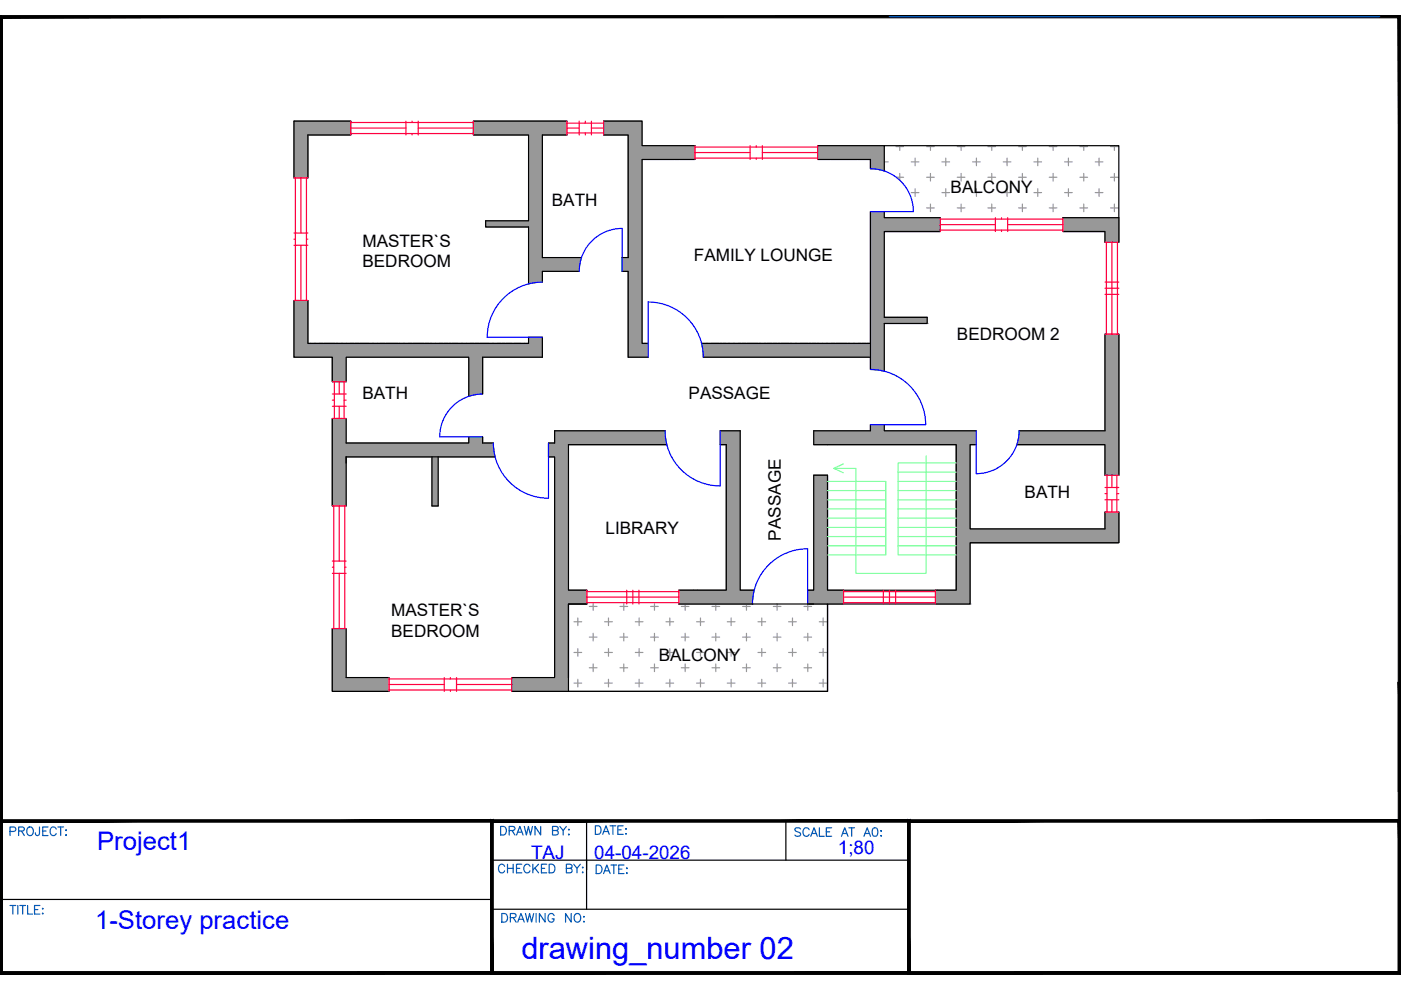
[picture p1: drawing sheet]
<svg xmlns="http://www.w3.org/2000/svg" width="297mm" height="210mm" viewBox="0 0 297 210" stroke-linecap="round" stroke-linejoin="round" font-family="sans-serif">
<defs><g id="words">
<text font-size="6.5" fill="#00f" x="110.5" y="203.3">drawing_number 02</text>
<g font-size="5.4" fill="#00f">
<text x="20.6" y="180.3">Project1</text>
<text x="20.2" y="196.9">1-Storey practice</text>
</g>
<g font-size="4.9" fill="#005cb8">
<text x="104.8" y="178.2">DRAWN BY:</text>
<text x="124.9" y="178.2">DATE:</text>
<text x="104.4" y="186.3">CHECKED BY:</text>
<text x="105.1" y="196.8">DRAWING NO:</text>
</g>
<g font-size="4" fill="#00f">
<text x="112.6" y="182">TAJ</text>
<text x="126" y="182">04-04-2026</text>
<text x="177.6" y="181.2">1;80</text>
</g>
<g font-size="3.6">
<text x="201.5" y="40.8">BALCONY</text>
<text x="117" y="43.6">BATH</text>
<text x="76.8" y="52.3">MASTER`S</text>
<text x="76.8" y="56.7">BEDROOM</text>
<text x="147.1" y="55.3">FAMILY LOUNGE</text>
<text x="202.9" y="72">BEDROOM 2</text>
<text x="76.8" y="84.7">BATH</text>
<text x="146" y="84.6">PASSAGE</text>
<text x="217.2" y="105.6">BATH</text>
<text x="128.4" y="113.3">LIBRARY</text>
<text x="165.5" y="114.6" transform="rotate(-90 165.5 114.6)">PASSAGE</text>
<text x="82.9" y="130.7">MASTER`S</text>
<text x="82.9" y="135.1">BEDROOM</text>
<text x="139.7" y="140.2">BALCONY</text>
</g>
</g></defs>
<!-- layer: Hatch -->
<g fill="none" stroke="#989898" stroke-width=".25">
<path d="M62.3 25.7h.1M62.3 25.7v.1M62.3 26.5l.8-.8-.8 .8M62.3 26.7l1.1-1-1.1 1M62.3 27.3l1.7-1.6-1.7 1.6M62.3 27.7l2-2-2 2M62.3 28.4l2.8-2.7-2.8 2.8M62.3 31.6l3-2.9-3 2.9M62.3 32.1l3-3-3 3M62.3 32.6l3-2.9-3 2.9M62.3 33l3-3-3 3M62.3 33.1l3-2.9-3 3"/>
<path d="M62.3 33.6l3-2.9-3 3M62.3 34.1l3-2.9-3 3M62.3 34.4l3-2.9-3 3M62.3 34.7l3-3-3 3M62.3 35l3-3-3 3M62.3 35.1l3-2.9-3 3M62.3 35.5l3-2.9-3 3M62.5 25.7l-.2 .2 .3-.2-.3 .3 .3-.3-.3 .3M62.7 25.7l-.4 .4M62.8 37.7l2.5-2.5-2.5 2.5M62.8 25.7l-.5 .4 .5-.4M62.9 25.7l-.6 .5"/>
<path d="M62.9 25.7l-.6 .6M63 25.7l-.7 .7M63.1 25.7l-.8 .7M63.2 25.7l-.9 .8M63.2 25.7l-.9 .9M63.3 37.7l2-1.9-2 1.9M63.3 25.7l-1 1 1-1M63.5 25.7l-1.2 1.1M63.5 25.7l-1.2 1.2M63.6 25.7l-1.3 1.2M63.6 37.7l1.7-1.6-1.6 1.6M63.7 25.7l-1.4 1.3"/>
<path d="M63.9 25.7l-1.6 1.4M64.1 25.7l-1.8 1.7M64.1 25.7l-1.8 1.8M64.2 25.7l-1.9 1.9M64.3 25.7l-2 1.9M64.4 25.7l-2.1 2.1 2.2-2.1M64.5 25.7l-2.2 2.2M64.7 25.7l-2.4 2.2M64.7 25.7l-2.4 2.4M64.8 25.7l-2.5 2.4M64.9 25.7l-2.6 2.5M64.9 25.7l-2.6 2.7 2.7-2.7"/>
<path d="M65.1 25.7l-2.8 2.9M65.3 25.7l-3 2.9M65.3 28.7l-3 3M65.3 28.8l-3 2.9 3-2.9M65.3 28.9l-3 2.9M65.3 28.9l-3 3.1M65.3 29.1l-3 2.9M65.3 29.2l-3 3M65.3 29.3l-3 2.9M65.3 29.3l-3 3 3-2.9M65.3 29.4l-3 3M65.3 29.5l-3 3"/>
<path d="M65.3 29.6l-3 3M65.3 29.7l-3 3M65.3 29.8l-3 3M65.3 29.9l-3 2.9M65.3 29.9l-3 3M65.3 30l-3 2.9M65.3 30.1l-3 3M65.3 30.3l-3 2.9 3-2.9M65.3 30.3l-3 3M65.3 30.4l-3 3 3-2.9M65.3 30.5l-3 2.9M65.3 30.6l-3 2.9"/>
<path d="M65.3 30.7l-3 2.9M65.3 30.8l-3 3M65.3 30.9l-3 3.2M65.3 31.2l-3 2.9M65.3 31.3l-3 2.9M65.3 31.3l-3 3.1 3-2.9M65.3 31.6l-3 3M65.3 31.7l-3 2.9M65.3 31.8l-3 2.9 3-2.9M65.3 31.9l-3 3M65.3 32l-3 2.9 3-2.9M65.3 32.1l-3 3"/>
<path d="M65.3 32.3l-3 2.9M65.3 32.3l-3 3 3-2.9M65.3 32.4l-3 3M65.3 32.5l-3 2.9 3-2.9M65.3 32.7l-3 2.9M65.3 32.7l-3 3M65.3 32.8l-3 2.9M65.3 32.8l-3 3 3-2.9M65.3 32.9l-3 2.9M65.3 32.9l-3 3M65.3 33l-3 3.1M65.3 33.2l-3 2.9"/>
<path d="M65.3 33.2l-3 3M65.3 33.3l-3 2.9M65.3 33.3l-3 3 3-2.9M65.3 33.4l-3 3M65.3 33.5l-3 3M65.3 33.6l-3 3.1M65.3 33.8l-3 3M65.3 33.9l-3 2.9 3-2.9M65.3 34l-3 2.9M65.3 34l-3 3M65.3 34.1l-3 3M65.3 34.2l-3 2.9 3-2.9"/>
<path d="M65.3 34.3l-3 3M65.3 34.4l-3 2.9 3-2.9M65.3 34.4l-3 3M65.3 34.5l-3 3M65.3 34.6l-3 3M65.3 34.7l-3 2.9M65.3 34.8l-3 2.9 3-2.9M65.3 34.9l-2.9 2.8M65.3 34.9l-2.8 2.8 2.8-2.7M65.3 35l-2.7 2.7M65.3 35.1l-2.7 2.6M65.3 35.1l-2.6 2.6"/>
<path d="M65.3 35.3l-2.5 2.4M65.3 35.4l-2.4 2.3M65.3 35.4l-2.3 2.3M65.3 35.4l-2.3 2.3 2.3-2.2M65.3 35.5l-2.2 2.2M65.3 35.6l-2.1 2.1M65.3 35.7l-2.1 2M65.3 35.8l-1.9 1.9M65.3 35.9l-1.9 1.8M65.3 35.9l-1.8 1.8M65.3 36l-1.8 1.7 1.8-1.7M65.3 36.2l-1.6 1.5"/>
<path d="M65.3 36.2l-1.5 1.5M65.3 36.3l-1.5 1.4M65.3 36.3l-1.4 1.4M65.3 36.4l-1.3 1.3M65.3 36.5l-1.3 1.2M65.3 36.5l-1.2 1.2 1.2-1.1M65.3 36.6l-1.1 1.1M65.3 36.7l-1.1 1M65.3 36.7l-1 1M65.3 36.8l-.9 .9M65.3 36.9l-.9 .8M65.3 36.9l-.7 .8"/>
<path d="M65.3 37.1l-.6 .6M65.3 37.2l-.6 .5M65.3 37.2l-.5 .5M65.3 37.3l-.5 .4M65.3 37.3l-.4 .4M65.3 37.4l-.4 .3M65.3 37.4l-.3 .3M65.3 37.5l-.3 .2M65.3 37.5l-.2 .2M65.3 37.6l-.1 .1M65.3 37.7h-.1M65.3 25.7l-3 3"/>
<path d="M65.4 25.7l-3.1 3M65.5 25.7l-3.2 3.1M65.5 28.6l3-2.9-2.9 2.9M65.6 25.7l-3.3 3.2M65.6 25.7l-3.3 3.3M65.7 25.7l-3.4 3.4M65.8 25.7l-3.5 3.4M65.9 25.7l-3.6 3.5M65.9 25.7l-3.6 3.6M66 25.7l-3.7 3.7M66 28.6l3-2.9-2.9 2.9M66.1 25.7l-3.8 3.7"/>
<path d="M66.2 25.7l-3.9 3.8M66.2 25.7l-3.9 3.9M66.3 28.6l2.9-2.9-2.9 2.9M66.3 25.7l-4 4M66.4 25.7l-4.1 4M66.5 25.7l-4.2 4.1M66.5 28.6l3-2.9-2.9 2.9M66.5 25.7l-4.2 4.2M66.6 25.7l-4.3 4.3M66.7 25.7l-4.4 4.3M66.7 25.7l-4.4 4.4M66.8 25.7l-4.5 4.5"/>
<path d="M66.9 25.7l-4.6 4.6M67 25.7l-4.7 4.6M67 28.6l3-2.9-2.9 2.9 3.1-2.9-2.9 2.9M67.1 25.7l-4.8 4.7M67.1 25.7l-4.8 4.8M67.2 25.7l-4.9 4.9M67.3 25.7l-5 4.9M67.4 25.7l-5.1 5M67.4 25.7l-5.1 5.1M67.5 25.7l-5.2 5.2M67.6 25.7l-5.3 5.2M67.6 28.6l2.9-2.9-2.9 2.9"/>
<path d="M67.6 25.7l-5.3 5.3M67.7 28.6l3-2.9-2.9 2.9M67.7 25.7l-5.4 5.4M67.8 25.7l-5.5 5.5M67.9 25.7l-5.6 5.5M67.9 25.7l-5.6 5.6M68 25.7l-5.7 5.7M68.1 25.7l-5.8 5.8M68.1 28.6l3-2.9-3 2.9M68.2 25.7l-5.9 5.8 5.9-5.8M68.2 28.6l3-2.9-2.9 2.9M68.3 25.7l-3 2.9"/>
<path d="M68.3 25.7l-2.9 2.9M68.4 25.7l-2.9 2.9 2.9-2.9M68.5 25.7l-2.9 2.9M68.6 25.7l-3 2.9M68.6 25.7l-2.8 2.9M68.7 28.6l2.9-2.9-2.9 2.9M68.7 28.6l3.1-2.9-2.9 2.9M68.7 25.7l-2.9 2.9 3-2.9M68.8 25.7l-2.9 2.9M68.9 25.7l-3 2.9M68.9 25.7l-2.9 2.9M69.1 25.7l-3 2.9"/>
<path d="M69.1 28.6l3-2.9-2.9 2.9M69.2 25.7l-3 2.9M69.3 25.7l-2.9 2.9M69.4 25.7l-2.9 2.9 2.9-2.9M69.6 28.6l3-2.9-2.9 2.9M69.6 25.7l-2.9 2.9M69.7 25.7l-3 2.9M69.7 25.7l-2.9 2.9 2.9-2.9M69.8 25.7l-3 2.9M69.9 25.7l-3 2.9M69.9 25.7l-2.9 2.9 2.9-2.9M70.1 28.6l3-2.9-2.9 2.9"/>
<path d="M70.2 25.7l-2.9 2.9 3-2.9M70.3 28.6l2.9-2.9-2.9 2.9M70.4 25.7l-3 2.9M70.4 25.7l-2.9 2.9M70.4 25.7l-2.9 2.9 3-2.9M70.5 28.6l2.9-2.9-2.9 2.9M70.6 25.7l-2.9 2.9M70.7 28.6l2.9-2.9-2.9 2.9M70.7 25.7l-2.9 2.9 3-2.9M70.8 28.6l3-2.9-2.9 2.9M70.9 25.7l-3 2.9M71 25.7l-3 2.9"/>
<path d="M71 25.7l-2.9 2.9M71.2 28.6l2.9-2.9-2.9 2.9M71.3 25.7l-2.9 2.9 3-2.9M71.3 28.6l3.1-2.9-2.9 2.9M71.4 25.7l-2.9 2.9M71.5 25.7l-3 2.9M71.6 25.7l-3 2.9M71.8 28.6l2.6-2.6-2.6 2.6M71.8 25.7l-2.9 2.9 3-2.9M71.9 25.7l-2.9 2.9M72 25.7l-3 2.9M72 25.7l-2.9 2.9"/>
<path d="M72.2 25.7l-3 2.9M72.3 28.6l2.1-2.1-2.1 2.1M72.3 25.7l-3 2.9M72.4 25.7l-3 2.9M72.4 25.7l-2.9 2.9M72.5 25.7l-3 2.9M72.7 25.7l-3 2.9M72.8 28.6l1.6-1.5-1.5 1.5M72.8 25.7l-3 2.9M73 25.7l-3.1 2.9M73.3 25.7l-2.9 2.9 3-2.9M73.5 25.7l-3 2.9"/>
<path d="M73.6 25.7l-3 2.9M73.7 25.7l-3 2.9M73.8 25.7l-2.9 2.9 3-2.9M73.9 25.7l-2.9 2.9M74 25.7l-2.9 2.9 2.9-2.9M74.1 25.7l-3 2.9M74.2 25.7l-2.9 2.9M74.4 25.8l-2.9 2.8 2.9-2.8M74.4 25.8l-2.8 2.8M74.4 26l-2.7 2.6M74.4 25.9l-2.7 2.7M74.4 26.1l-2.5 2.5"/>
<path d="M74.4 26.2l-2.5 2.4M74.4 26.2l-2.4 2.4M74.4 26.3l-2.3 2.3 2.3-2.3M74.4 26.4l-2.3 2.2M74.4 26.5l-2.1 2.1M74.4 26.4l-2.2 2.2M74.4 26.7l-2 1.9M74.4 26.8l-1.9 1.8M74.4 26.7l-1.9 1.9M74.4 26.8l-1.8 1.8M74.4 26.9l-1.8 1.7M74.4 26.9l-1.7 1.7"/>
<path d="M74.4 27l-1.6 1.6M74.4 27l-1.7 1.6M74.4 27.2l-1.5 1.4M74.4 27.3l-1.3 1.3 1.3-1.2M74.4 27.2l-1.4 1.4M74.4 27.5l-1.2 1.1M74.4 27.4l-1.3 1.2M74.4 27.5l-1.1 1.1M74.4 27.7l-1 .9M74.4 27.7l-.9 .9M74.4 27.8l-.8 .8M74.4 27.8l-.9 .8"/>
<path d="M74.4 28l-.7 .6M74.4 27.9l-.7 .7M74.4 28l-.6 .6M74.4 28.1l-.6 .5M74.4 28.1l-.5 .5M74.4 28.2l-.5 .4M74.4 28.3l-.4 .3M74.4 28.4l-.4 .2M74.4 28.4l-.2 .2M74.4 28.5l-.2 .1M74.4 28.5l-.1 .1M74.4 28.6h-.1"/>
<path d="M74.4 28.6h.1M100.4 27l1.3-1.3-1.3 1.3M100.4 27.5l1.8-1.8-1.8 1.8M100.4 25.7h.1M100.5 25.7l-.1 .1M100.6 25.7l-.2 .2M100.6 25.7l-.2 .3M100.7 25.7l-.3 .3M100.8 25.7l-.4 .4M100.9 25.7l-.5 .5M100.9 25.7l-.5 .6M101 28.6l2.9-2.9-2.9 2.9"/>
<path d="M101 25.7l-.6 .6M101.1 25.7l-.7 .7M101.2 25.7l-.8 .8M101.3 25.7l-.9 .9M101.4 25.7l-1 1M101.5 25.7l-1.1 1.1M101.5 28.6l2.9-2.9-2.9 2.9M101.5 25.7l-1.1 1.2M101.6 25.7l-1.2 1.2M101.8 25.7l-1.4 1.4M101.8 28.6l3-2.9-2.9 2.9M101.9 25.7l-1.5 1.5"/>
<path d="M102 25.7l-1.6 1.6M102.1 25.7l-1.7 1.7M102.1 28.6l2.9-2.9-2.9 2.9M102.3 25.7l-1.9 1.9M102.3 28.6l3-2.9-2.9 2.9M102.4 25.7l-2 2M102.5 25.7l-2.1 2.1M102.5 28.6l3-2.9-2.9 2.9M102.6 25.7l-2.2 2.2M102.7 25.7l-2.3 2.3M102.8 28.6l2.9-2.9-2.9 2.9M102.8 25.7l-2.4 2.4"/>
<path d="M102.9 25.7l-2.5 2.5M103 25.7l-2.6 2.6M103.1 28.6l2.9-2.9-2.9 2.9M103.1 25.7l-2.7 2.7M103.2 25.7l-2.8 2.8M103.3 25.7l-2.9 2.9M103.3 25.7l-2.9 2.9 2.9-2.9M103.4 25.7l-3 2.9M103.5 25.7l-3 2.9M103.5 25.7l-2.9 2.9M103.6 25.7l-3 2.9M103.7 25.7l-3 2.9"/>
<path d="M103.8 25.7l-3 2.9M103.9 25.7l-3 2.9M104 25.7l-2.9 2.9M104.1 28.6l2.9-2.9-2.9 2.9M104.1 25.7l-3 2.9M104.2 25.7l-3 2.9M104.2 25.7l-2.9 2.9M104.4 25.7l-3.1 2.9M104.5 28.6l3-2.9-3 2.9M104.5 25.7l-2.9 2.9M104.7 25.7l-3.1 2.9M104.7 25.7l-2.9 2.9"/>
<path d="M105 25.7l-3.1 2.9M105.1 25.7l-2.9 2.9M105.1 28.6l3-2.9-2.9 2.9M105.2 25.7l-2.9 2.9 2.9-2.9M105.3 25.7l-2.9 2.9M105.4 25.7l-3 2.9M105.7 28.6l2.9-2.9-2.9 2.9M105.7 25.7l-3.1 2.9M105.8 25.7l-2.9 2.9M105.9 28.6l2.9-2.9-2.9 2.9M105.9 25.7l-3 2.9M106 25.7l-3 2.9"/>
<path d="M106.1 25.7l-3 2.9M106.2 25.7l-3 2.9M106.3 25.7l-3 2.9M106.3 25.7l-2.9 2.9M106.4 25.7l-2.9 2.9M106.6 25.7l-3.1 2.9M106.6 25.7l-2.9 2.9M106.7 25.7l-3 2.9M106.8 25.7l-3 2.9M106.8 25.7l-2.9 2.9M106.9 25.7l-3 2.9 3-2.9M107 25.7l-3 2.9"/>
<path d="M107.1 25.7l-3 2.9M107.2 25.7l-3 2.9M107.2 28.6l3-2.9-2.9 2.9M107.2 25.7l-2.9 2.9M107.3 25.7l-3 2.9M107.3 25.7l-2.9 2.9 3-2.9M107.5 25.7l-2.9 2.9M107.6 25.7l-2.9 2.9M107.7 28.6l3-2.9-2.9 2.9M107.8 25.7l-3.1 2.9M107.8 25.7l-2.9 2.9M107.8 25.7l-2.9 2.9 3-2.9"/>
<path d="M108 25.7l-3 2.9M108.1 28.6l3-2.9-2.9 2.9M108.2 25.7l-3 2.9 3-2.9M108.3 28.6l2.9-2.9-2.9 2.9M108.3 25.7l-3 2.9M108.4 25.7l-3 2.9M108.4 25.7l-2.9 2.9M108.5 25.7l-3 2.9M108.6 25.7l-3 2.9M108.6 28.6l3-2.9-2.9 2.9M108.7 25.7l-3 2.9 3.1-2.9M108.9 25.7l-3 2.9 3-2.9"/>
<path d="M109 25.7l-3 2.9M109.1 25.7l-3 2.9M109.1 28.6l3-2.9-2.9 2.9M109.3 28.6l3-2.9-2.9 2.9M109.3 25.7l-3.1 2.9M109.3 25.7l-2.9 2.9M109.4 25.7l-2.9 2.9 2.9-2.9M109.5 25.7l-3 2.9M109.6 25.7l-3 2.9M109.7 28.6l2.9-2.9-2.9 2.9M109.7 28.6l3-2.9-2.9 2.9M109.8 25.7l-3.1 2.9"/>
<path d="M109.9 25.7l-3 2.9M109.9 25.7l-2.9 2.9 3-2.9M110 25.7l-2.9 2.9M110.1 25.7l-3 2.9M110.1 25.7l-2.9 2.9M110.2 28.6l3-2.9-2.9 2.9M110.3 25.7l-3 2.9 3-2.9M110.3 28.6l3-2.9-2.9 2.9M110.4 25.7l-3 2.9M110.4 25.7l-2.9 2.9 2.9-2.9M110.5 25.7l-3 2.9M110.6 25.7l-3 2.9"/>
<path d="M110.6 25.7l-2.9 2.9M110.7 28.6l2.9-2.9-2.9 2.9M110.8 25.7l-2.9 2.9 2.9-2.9M110.8 28.6l3-2.9-2.9 2.9M110.9 25.7l-3 2.9M110.9 25.7l-2.9 2.9 3-2.9M111 25.7l-2.9 2.9M111.2 25.7l-3 2.9M111.2 28.6l3-2.9-2.9 2.9M111.3 25.7l-2.9 2.9 3-2.9M111.4 28.6l2.9-2.9-2.9 2.9M111.4 25.7l-2.9 2.9"/>
<path d="M111.5 25.7l-2.9 2.9 2.9-2.9M111.6 25.7l-2.9 2.9M111.7 28.6l2.9-2.9-2.9 2.9M111.7 25.7l-3 2.9M111.8 25.7l-3 2.9M111.8 25.7l-2.9 2.9 3-2.9M111.9 25.7l-2.9 2.9 3-2.9M112 28.6l3-2.9-2.9 2.9M112 25.7l-2.9 2.9M112.1 31.9l2.9-3-2.9 3M112.1 32.3l2.9-2.9-2.9 3M112.1 32.9l2.9-3-2.9 3"/>
<path d="M112.1 34.4l2.9-3-2.9 3M112.1 34.9l2.9-3-2.9 3.1M112.1 35.4l2.9-2.9-2.9 3M112.1 35.9l2.9-2.9-2.9 3M112.1 36.3l2.9-2.9-2.9 3M112.1 36.4l2.9-2.9-2.9 3M112.1 36.8l2.9-2.9-2.9 3M112.1 37l2.9-3-2.9 3M112.1 37.4l2.9-2.9-2.9 3M112.1 37.3l2.9-2.9-2.9 3M112.1 37.7l2.9-2.9-2.9 3M112.1 37.9l2.9-2.9-2.9 3.1"/>
<path d="M112.1 38.3l2.9-3-2.9 3M112.1 38.5l2.9-2.9-2.9 2.9M112.1 39l2.9-2.9-2.9 3M112.1 39.5l2.9-2.9-2.9 3M112.2 25.7l-3 2.9M112.3 25.7l-2.9 2.9M112.4 25.7l-3 2.9M112.4 25.7l-2.9 2.9M112.5 25.7l-3 2.9 3-2.9M112.6 25.7l-3 2.9M112.8 25.7l-2.9 2.9M112.8 25.7l-2.9 2.9 3-2.9"/>
<path d="M113 25.7l-3 2.9M113 25.7l-2.9 2.9 3-2.9M113.1 25.7l-2.9 2.9M113.3 25.7l-2.9 2.9M113.4 25.7l-3 2.9M113.5 25.7l-3 2.9M113.5 25.7l-2.9 2.9 2.9-2.9M113.6 25.7l-3 2.9M113.7 25.7l-2.9 2.9M113.9 25.7l-3 2.9M113.9 25.7l-2.9 2.9M114 25.7l-3 2.9"/>
<path d="M114 25.7l-2.9 2.9 3-2.9M114.1 25.7l-2.9 2.9M114.3 25.7l-3 2.9M114.4 25.7l-2.9 2.9 2.9-2.9M114.5 25.7l-3 2.9M114.5 25.7l-2.9 2.9M114.6 25.7l-3 2.9M114.7 25.7l-2.9 2.9M114.8 25.7l-3 2.9M114.9 25.7l-3 2.9M115 28.7l-2.9 3 2.9-3M115 28.8l-2.9 2.9"/>
<path d="M115 28.9l-2.9 2.9M115 28.6l-2.9 3M115 29l-2.9 3M115 29.1l-2.9 2.9 2.9-2.9M115 29.1l-2.9 3M115 28.8l-2.9 3M115 29.2l-2.9 3 2.9-2.9M115 29.5l-2.9 3M115 29.3l-2.9 2.9M115 29.7l-2.9 2.9M115 29.3l-2.9 3M115 29.7l-2.9 3 2.9-2.9"/>
<path d="M115 29.8l-2.9 3M115 29.5l-2.9 2.9M115 29.6l-2.9 2.9 2.9-2.9M115 30.1l-2.9 2.9 2.9-2.9M115 29.9l-2.9 2.9M115 30.2l-2.9 3.1M115 30l-2.9 3M115 30.4l-2.9 3M115 30.1l-2.9 3M115 30.6l-2.9 2.9M115 30.7l-2.9 3.1M115 30.5l-2.9 3"/>
<path d="M115 30.9l-2.9 2.9M115 30.7l-2.9 2.9M115 31.1l-2.9 3 2.9-2.9M115 31.3l-2.9 3 2.9-2.9M115 30.9l-2.9 3M115 31l-2.9 3M115 31.1l-2.9 2.9M115 31.2l-2.9 3M115 31.5l-2.9 3M115 31.6l-2.9 3M115 31.7l-2.9 2.9M115 31.7l-2.9 3"/>
<path d="M115 31.8l-2.9 3M115 31.9l-2.9 2.9M115 32.1l-2.9 3M115 32.2l-2.9 2.9M115 32.2l-2.9 3M115 32.3l-2.9 3M115 32.4l-2.9 3M115 32.6l-2.9 2.9M115 32.6l-2.9 3M115 32.7l-2.9 2.9M115 32.7l-2.9 3M115 32.8l-2.9 3"/>
<path d="M115 32.9l-2.9 3M115 33.1l-2.9 2.9M115 33.1l-2.9 3M115 33.2l-2.9 2.9M115 33.2l-2.9 3 2.9-2.9M115 33.6l-2.9 2.9M115 33.6l-2.9 3M115 33.7l-2.9 3M115 33.8l-2.9 2.9 2.9-2.9M115 34.1l-2.9 2.9 2.9-2.9M115 34.2l-2.9 2.9M115 34.2l-2.9 3"/>
<path d="M115 34.3l-2.9 3 2.9-2.9M115 34.6l-2.9 3 2.9-2.9M115 34.9l-2.9 3M115 34.7l-2.9 2.9M115 34.7l-2.9 3M115 35.2l-2.9 2.9 2.9-2.9M115 35l-2.9 2.9M115 35.3l-2.9 2.9M115 35.6l-2.9 3 2.9-2.9M115 35.4l-2.9 3M115 35.7l-2.9 3M115 35.5l-2.9 3"/>
<path d="M115 35.8l-2.9 3 2.9-3M115 35.9l-2.9 2.9M115 36l-2.9 2.9M115 36.2l-2.9 2.9 2.9-2.9M115 36.2l-2.9 3M115 36l-2.9 3M115 36.3l-2.9 3M115 36.6l-2.9 2.8M115 36.4l-2.9 3M115 36.8l-2.9 2.9M115 36.9l-2.9 3M115 36.7l-2.9 3"/>
<path d="M115 37.1l-2.9 2.9M115 36.8l-2.9 3M115 37.2l-2.9 2.9M115 37l-2.9 2.9M115 37.3l-2.9 3M115 37.4l-2.9 3M115 37.2l-2.9 3M115 37.6l-2.9 3M115 37.7l-2.9 3 2.9-3M115 37.5l-2.9 3M115 37.8l-2.9 3.1M115 38l-2.9 2.9"/>
<path d="M115 37.8l-2.9 2.9M115 38l-2.9 3M115 38.1l-2.9 3M115 38.2l-2.9 3 2.9-2.9M115 38.1l-2.9 2.9M115 38.2l-2.9 2.9M115 38.6l-2.9 3.1M115 38.4l-2.9 3 2.9-2.9M115 38.8l-2.9 3M115 38.6l-2.9 2.9M115 38.9l-2.9 3M115 39l-2.9 2.9"/>
<path d="M115 39.1l-2.9 3.1M115 39.3l-2.9 3M115 39.4l-2.9 3M115 39.7l-2.9 3M115 39.8l-2.9 2.9 2.9-2.9M115 39.5l-2.9 3M115 40l-2.9 3M115 28.6l2.9-2.9-5.8 5.8M115.1 25.7l-3 3M115.2 25.7l-3.1 3.1M115.3 25.7l-3.2 3.2M115.3 28.6l2.9-2.9-2.9 2.9"/>
<path d="M115.4 25.7l-3.3 3.3M115.5 25.7l-3.4 3.4M115.5 25.7l-3.4 3.5M115.6 25.7l-3.5 3.5M115.7 25.7l-3.6 3.6M115.8 25.7l-3.7 3.7M115.8 25.7l-3.7 3.8M115.9 25.7l-3.8 3.8M116 25.7l-3.9 3.9M116.1 25.7l-4 4M116.1 25.7l-4 4.1M116.2 25.7l-4.1 4.1"/>
<path d="M116.3 25.7l-4.2 4.2M116.4 25.7l-4.3 4.3M116.4 25.7l-4.3 4.4M116.5 25.7l-4.4 4.4M116.6 25.7l-4.5 4.5M116.7 25.7l-4.6 4.6M116.7 25.7l-4.6 4.7M116.8 25.7l-4.7 4.7M116.9 25.7l-4.8 4.8M117 25.7l-4.9 4.9M117 28.6l2.9-2.9-2.9 2.9M117 25.7l-4.9 5"/>
<path d="M117.1 25.7l-5 5M117.2 25.7l-5.1 5.1M117.3 25.7l-5.2 5.2M117.3 25.7l-5.2 5.3M117.4 25.7l-5.3 5.3M117.4 28.6l2.8-2.8-2.7 2.8M117.5 25.7l-5.4 5.4M117.6 25.7l-5.5 5.5M117.6 25.7l-5.5 5.6M117.7 25.7l-5.6 5.7M117.8 25.7l-5.7 5.7M117.9 25.7l-5.8 5.8"/>
<path d="M118 28.6l2.2-2.2-2.2 2.2M118 25.7l-3 2.9M118.1 25.7l-3 2.9M118.2 25.7l-3 2.9M118.3 25.7l-2.9 2.9M118.5 25.7l-3.1 2.9M118.5 25.7l-2.9 2.9M118.7 25.7l-3.1 2.9M118.7 25.7l-2.9 2.9M118.8 25.7l-3 2.9M118.9 25.7l-3 2.9M119.1 25.7l-3.1 2.9"/>
<path d="M119.1 25.7l-2.9 2.9 2.9-2.9M119.2 25.7l-3 2.9M119.3 25.7l-3 2.9M119.3 25.7l-2.9 2.9M119.4 25.7l-2.9 2.9M119.5 25.7l-2.9 2.9M119.6 25.7l-3 2.9M119.6 25.7l-2.9 2.9 3-2.9M119.7 28.6l.5-.5-.5 .5M119.8 25.7l-3 2.9M119.8 25.7l-2.9 2.9M119.8 25.7l-2.9 2.9 3-2.9"/>
<path d="M120 25.7l-2.9 2.9M120.1 25.7l-2.9 2.9M120.1 25.7l-2.8 2.9M120.2 25.8l-2.8 2.8M120.2 25.9l-2.7 2.7M120.2 26l-2.6 2.6M120.2 26.1l-2.5 2.5M120.2 26.2l-2.4 2.4M120.2 26.3l-2.3 2.3M120.2 26.5l-2.2 2.1M120.2 26.5l-2.1 2.1 2.1-2.1M120.2 26.6l-2 2"/>
<path d="M120.2 26.7l-1.9 1.9M120.2 26.8l-1.9 1.8M120.2 26.8l-1.8 1.8M120.2 26.9l-1.7 1.7M120.2 27l-1.6 1.6M120.2 27.1l-1.6 1.5M120.2 27.1l-1.4 1.5M120.2 27.3l-1.3 1.3M120.2 27.4l-1.3 1.2M120.2 27.4l-1.2 1.2M120.2 27.5l-1.1 1.1M120.2 27.6l-1 1"/>
<path d="M120.2 27.7l-1 .9M120.2 27.7l-.9 .9M120.2 27.8l-.8 .8M120.2 27.9l-.7 .7M120.2 28l-.7 .6M120.2 28l-.6 .6M120.2 28.2l-.4 .4M120.2 28.3l-.4 .3M120.2 28.3l-.3 .3M120.2 28.4l-.2 .2M120.2 28.5l-.1 .1M120.2 28.6h-.1"/>
<path d="M128 27.9l2.3-2.2-2.3 2.3M128 25.7v.2M128.2 28.6l3-2.9-2.9 2.9M128.2 25.7l-.2 .2M128.3 25.7l-.3 .3M128.4 25.7l-.4 .4M128.4 25.7l-.4 .4 .5-.4M128.5 25.7l-.5 .5M128.6 25.7l-.6 .6M128.7 25.7l-.7 .6M128.7 25.7l-.7 .7M128.7 25.7l-.7 .8"/>
<path d="M128.8 28.6l2.9-2.9-2.9 2.9M128.9 25.7l-.9 .9M129 25.7l-1 1 1-1M129 25.7l-1 1M129.1 25.7l-1.1 1.2M129.2 25.7l-1.2 1.2M129.3 28.6l2.9-2.9-2.9 2.9M129.3 25.7l-1.3 1.3M129.4 25.7l-1.4 1.4M129.5 25.7l-1.5 1.4M129.5 25.7l-1.5 1.5 1.5-1.5M129.6 25.7l-1.6 1.6"/>
<path d="M129.7 25.7l-1.7 1.7M129.8 28.6l2.9-2.9-2.9 2.9M129.8 25.7l-1.8 1.9M129.9 25.7l-1.9 1.9M130 25.7l-2 2M130 25.7l-2 2 2-2M130.1 25.7l-2.1 2.1M130.2 25.7l-2.2 2.2M130.2 28.6l3-2.9-2.9 2.9M130.4 25.7l-2.4 2.3M130.4 25.7l-2.4 2.4M130.5 25.7l-2.5 2.5"/>
<path d="M130.6 25.7l-2.6 2.6M130.7 25.7l-2.7 2.6M130.7 25.7l-2.7 2.7M130.8 28.6l2.9-2.9-2.9 2.9M130.8 25.7l-2.8 2.8M130.9 25.7l-2.9 2.8M130.9 25.7l-2.9 2.9 3-2.9M131 25.7l-2.9 2.9M131.1 25.7l-3 2.9 3-2.9M131.1 28.6l2.9-2.9-2.9 2.9M131.3 25.7l-3 2.9M131.3 28.6l3-2.9-2.9 2.9"/>
<path d="M131.3 25.7l-2.9 2.9M131.4 25.7l-3 2.9M131.4 25.7l-2.9 2.9 3-2.9M131.4 28.6l3-2.9-2.9 2.9M131.5 25.7l-2.9 2.9M131.6 25.7l-3 2.9 3-2.9M131.6 28.6l3-2.9-2.9 2.9M131.7 25.7l-3 2.9M131.8 25.7l-3 2.9M131.8 28.6l3-2.9-2.9 2.9M131.8 25.7l-2.9 2.9M131.9 25.7l-3 2.9"/>
<path d="M131.9 25.7l-2.9 2.9 3-2.9M132 25.7l-2.9 2.9M132.1 25.7l-3 2.9M132.1 25.7l-2.9 2.9M132.2 25.7l-3 2.9M132.3 25.7l-2.9 2.9M132.4 28.6l2.9-2.9-2.9 2.9M132.4 25.7l-3 2.9M132.4 25.7l-2.9 2.9M132.5 25.7l-2.9 2.9 2.9-2.9M132.6 25.7l-3 2.9 3-2.9M132.7 25.7l-3 2.9"/>
<path d="M132.8 25.7l-3 2.9M132.8 28.6l3-2.9-2.9 2.9M132.9 25.7l-3 2.9M132.9 25.7l-2.9 2.9M132.9 25.7l-2.9 2.9 3-2.9M133.1 25.7l-3 2.9M133.1 25.7l-2.9 2.9 2.9-2.9M133.2 28.6l2.9-2.9-2.9 3M133.3 25.7l-3 2.9M133.3 25.7l-2.9 2.9M133.4 25.7l-3 2.9M133.4 25.7l-2.9 2.9 3-2.9"/>
<path d="M133.5 25.7l-2.9 2.9M133.6 25.7l-3 2.9M133.6 25.7l-2.9 2.9 3-2.9M133.8 25.7l-2.8 2.9M133.9 25.7l-2.8 2.9 2.9-2.9M134.1 25.7l-2.9 2.9M134.2 25.7l-3 2.9M134.3 25.7l-2.9 2.9M134.5 25.7l-2.9 2.9 2.9-2.9M134.6 25.7l-2.9 2.9 3-2.9M134.7 25.7l-2.9 2.9M134.9 25.7l-3 2.9"/>
<path d="M135 25.7l-3 2.9M135.1 25.7l-3 2.9M135.1 25.7l-2.9 2.9M135.2 25.7l-3 2.9M135.3 25.7l-3 2.9M135.4 25.7l-3 2.9M135.5 25.7l-3 2.9M135.6 25.7l-3 2.9M135.6 25.7l-2.9 2.9M135.7 25.7l-3 2.9M135.7 25.7l-2.9 2.9M135.8 25.7l-2.9 2.9"/>
<path d="M135.9 25.7l-2.9 2.9M136.1 25.7l-3.1 2.9M136.1 25.8l-2.9 2.9M136.1 25.8l-2.9 3M136.1 25.9l-2.9 3M136.1 26l-2.9 2.9M136.1 26l-2.9 3M136.1 26.1l-2.9 3M136.1 26.2l-2.9 3M136.1 26.3l-2.9 3M136.1 26.4l-2.9 3M136.1 26.5l-2.9 3"/>
<path d="M136.1 26.6l-2.9 3M136.1 26.7l-2.9 2.9M136.1 26.7l-2.9 3M136.1 26.8l-2.9 3M136.1 26.9l-2.9 2.9M136.1 26.9l-2.9 3M136.1 27l-2.9 3M136.1 27.1l-2.9 3M136.1 27.2l-2.9 2.9M136.1 27.2l-2.9 3M136.1 27.3l-2.9 3M136.1 27.4l-2.9 3"/>
<path d="M136.1 27.5l-2.9 3M136.1 27.6l-2.9 3M136.1 27.7l-2.9 3M136.1 27.8l-2.9 2.9M136.1 27.8l-2.9 3M136.1 27.9l-2.9 3M136.1 28l-2.9 3M136.1 28.1l-2.9 2.9M136.1 28.1l-2.9 3M136.1 28.2l-2.9 3M136.1 28.3l-2.9 3M136.1 28.4l-2.9 2.9"/>
<path d="M136.1 28.4l-2.9 3M136.1 28.5l-2.9 3M136.1 28.6l-2.9 3M136.1 28.7l-2.9 2.9M136.1 28.7l-2.9 3M136.1 28.8l-2.9 3M136.1 28.9l-2.9 3M136.1 29l-2.9 2.9M136.1 29l-2.9 3M136.1 29.1l-2.9 3M136.1 29.2l-2.9 3M136.1 29.3l-2.9 2.9"/>
<path d="M136.1 29.3l-2.9 3M136.1 29.4l-2.9 3M136.1 29.5l-2.9 3M136.1 29.6l-2.9 2.9M136.1 29.6l-2.9 3M136.1 29.7l-2.9 3M136.1 29.8l-2.9 3M136.1 29.9l-2.9 2.9M136.1 29.9l-2.9 3M136.1 30l-2.9 3M136.1 30.1l-2.9 3M136.1 30.2l-2.9 2.9"/>
<path d="M136.1 30.2l-2.9 3M136.1 30.3l-2.9 3M136.1 30.4l-2.9 3M136.1 30.5l-2.9 2.9M136.1 30.5l-2.9 3M136.1 30.6l-2.9 3M136.1 30.7l-2.9 3M136.1 30.8l-2.9 2.9M136.1 30.8l-2.9 3M136.1 33.9l-2.9 3M136.1 34l-2.9 3M136.1 34.1l-2.9 2.9"/>
<path d="M136.1 34.1l-2.9 3M136.1 34.2l-2.9 3M136.1 34.3l-2.9 3M136.1 34.4l-2.9 2.9M136.1 34.4l-2.9 3M136.1 34.5l-2.9 3M136.1 34.6l-2.9 3M136.1 34.7l-2.9 2.9M136.1 34.7l-2.9 3M136.1 34.8l-2.9 3M136.1 34.9l-2.9 3M136.1 35l-2.9 2.9"/>
<path d="M136.1 35l-2.9 3M136.1 35.1l-2.9 3M136.1 35.2l-2.9 3M136.1 35.3l-2.9 2.9M136.1 35.3l-2.9 3M136.1 35.4l-2.9 3M136.1 35.5l-2.9 3M136.1 35.6l-2.9 2.9M136.1 35.6l-2.9 3M136.1 35.7l-2.9 3M136.1 35.8l-2.9 3M136.1 35.9l-2.9 2.9"/>
<path d="M136.1 35.9l-2.9 3M136.1 36l-2.9 3M136.1 36.1l-2.9 3M136.1 36.2l-2.9 2.9M136.1 36.2l-2.9 3M136.1 36.3l-2.9 3M136.1 36.4l-2.9 3M136.1 36.5l-2.9 2.9M136.1 36.5l-2.9 3M136.1 36.6l-2.9 3M136.1 36.7l-2.9 3M136.1 36.8l-2.9 2.9"/>
<path d="M136.1 36.8l-2.9 3M136.1 36.9l-2.9 3M136.1 37l-2.9 3M136.1 37.1l-2.9 2.9M136.1 37.1l-2.9 3M136.1 37.2l-2.9 3M136.1 37.3l-2.9 3M136.1 37.4l-2.9 2.9M136.1 37.4l-2.9 3M136.1 37.5l-2.9 3M136.1 37.6l-2.9 3M136.1 37.7l-2.9 3"/>
<path d="M136.1 37.8l-2.9 3M136.1 37.9l-2.9 3M136.1 38l-2.9 2.9M136.1 38l-2.9 3M136.1 38.1l-2.9 3M136.1 38.2l-2.9 3M136.1 38.3l-2.9 2.9M136.1 38.3l-2.9 3M136.1 38.4l-2.9 3M136.1 38.5l-2.9 3M136.1 38.6l-2.9 3M136.1 38.7l-2.9 3"/>
<path d="M136.1 38.8l-2.9 3M136.1 38.9l-2.9 3M136.1 39l-2.9 3M136.1 39.1l-2.9 3M136.1 39.2l-2.9 2.9M136.1 39.2l-2.9 3M136.1 39.3l-2.9 3M136.1 39.4l-2.9 3M136.1 39.5l-2.9 2.9M136.1 39.5l-2.9 3M136.1 39.6l-2.9 3M136.1 39.7l-2.9 3"/>
<path d="M136.1 39.8l-2.9 2.9M136.1 39.8l-2.9 3M136.1 39.9l-2.9 3M136.1 40l-2.9 3M136.2 30.9l-3 3M136.3 30.9l-3.1 3.1M136.4 30.9l-3.2 3.2M136.5 30.9l-3.3 3.3M136.6 30.9l-3.4 3.4M136.6 33.8l3-2.9-2.9 2.9M136.7 30.9l-3.5 3.5M136.8 30.9l-3.6 3.6"/>
<path d="M136.9 30.9l-3.7 3.7M136.9 33.8l3-2.9-2.9 2.9M137 30.9l-3.8 3.8M137.1 30.9l-3.9 3.9M137.1 33.8l3-2.9-2.9 2.9M137.2 30.9l-4 4M137.3 30.9l-4.1 4M137.3 30.9l-4.1 4.1M137.4 30.9l-4.2 4.2M137.5 30.9l-4.3 4.3M137.5 33.8l2.9-2.9-2.9 2.9M137.6 30.9l-4.4 4.3"/>
<path d="M137.6 30.9l-4.4 4.4M137.7 30.9l-4.5 4.5M137.8 30.9l-4.6 4.6M137.9 30.9l-4.7 4.7M138 30.9l-4.8 4.8M138 33.8l2.9-2.9-2.9 2.9M138.1 30.9l-4.9 4.9M138.1 33.8l3-2.9-2.9 2.9M138.2 30.9l-5 4.9M138.2 30.9l-5 5M138.3 30.9l-5.1 5.1M138.4 30.9l-5.2 5.2"/>
<path d="M138.5 30.9l-5.3 5.2M138.5 30.9l-5.3 5.3M138.6 30.9l-5.4 5.4M138.7 33.8l2.9-2.9-2.9 2.9M138.7 30.9l-5.5 5.5M138.8 30.9l-5.6 5.5M138.8 30.9l-5.6 5.6M138.9 30.9l-5.7 5.7M139 30.9l-5.8 5.8M139.1 30.9l-5.9 5.8M139.1 30.9l-5.9 5.9M139.1 30.9l-2.9 2.9"/>
<path d="M139.2 33.8l2.9-2.9-2.9 2.9M139.2 30.9l-3 2.9M139.3 30.9l-3 2.9M139.3 30.9l-2.8 2.9M139.4 30.9l-2.9 2.9M139.5 30.9l-3 2.9M139.6 30.9l-2.9 2.9M139.8 30.9l-3.1 2.9M139.9 30.9l-2.9 2.9M140 30.9l-2.9 2.9M140.2 30.9l-2.9 2.9 3-2.9M140.3 33.8l3.1-2.9-2.9 2.9"/>
<path d="M140.4 30.9l-3 2.9M140.5 30.9l-3 2.9 3-2.9M140.6 30.9l-3 2.9M140.7 30.9l-3 2.9M140.8 30.9l-3 2.9M140.9 30.9l-3 2.9M141 30.9l-2.9 2.9 2.9-2.9M141.2 33.8l3-2.9-2.9 2.9M141.2 30.9l-2.9 2.9M141.4 30.9l-3.1 2.9M141.4 30.9l-2.9 2.9M141.5 30.9l-3 2.9"/>
<path d="M141.6 30.9l-3 2.9M141.7 30.9l-3 2.9M141.7 33.8l3.1-2.9-3 2.9M141.8 30.9l-3 2.9M141.9 30.9l-3 2.9M142 30.9l-3 2.9M142 30.9l-2.9 2.9M142.1 30.9l-3 2.9M142.2 33.8l3-2.9-2.9 2.9M142.2 30.9l-2.9 2.9M142.3 30.9l-3 2.9 3-2.9M142.4 30.9l-3 2.9"/>
<path d="M142.5 30.9l-3 2.9M142.6 30.9l-3 2.9M142.6 30.9l-2.9 2.9M142.7 30.9l-3 2.9M142.8 30.9l-3 2.9M143 30.9l-3.1 2.9M143 30.9l-2.9 2.9M143.2 30.9l-3.1 2.9M143.2 30.9l-2.9 2.9M143.4 30.9l-2.9 2.9M143.5 30.9l-3 2.9M143.5 30.9l-2.9 2.9"/>
<path d="M143.6 33.8l2.9-2.9-2.9 2.9M143.7 30.9l-3 2.9M143.8 30.9l-3 2.9M143.9 30.9l-3 2.9M144 30.9l-3 2.9M144 30.9l-2.9 2.9M144.1 30.9l-3 2.9 3-2.9M144.1 33.8l2.9-2.9-2.9 2.9M144.3 30.9l-2.9 2.9M144.3 30.9l-2.9 2.9 3-2.9M144.5 30.9l-3 2.9M144.5 30.9l-2.9 2.9"/>
<path d="M144.5 30.9l-2.9 2.9 3-2.9M144.6 30.9l-2.9 2.9M144.8 30.9l-2.9 2.9M144.8 30.9l-2.9 2.9 3.1-2.9M145.1 30.9l-3 2.9M145.1 30.9l-2.9 2.9M145.3 30.9l-3 2.9M145.3 30.9l-2.9 2.9M145.4 30.9l-3 2.9M145.4 30.9l-2.9 2.9 3-2.9M145.6 30.9l-3 2.9M145.6 30.9l-2.9 2.9"/>
<path d="M145.7 30.9l-3 2.9M145.8 30.9l-3 2.9M145.8 30.9l-2.9 2.9M145.9 30.9l-3 2.9M145.9 30.9l-2.9 2.9 3-2.9M146.1 30.9l-3 2.9M146.1 30.9l-2.9 2.9M146.3 30.9l-3.1 2.9M146.3 30.9l-2.9 2.9M146.5 30.9l-3.1 2.9M146.5 30.9l-2.9 2.9 3-2.9M146.6 30.9l-2.9 2.9"/>
<path d="M146.8 30.9l-3.1 2.9M146.8 30.9l-2.9 2.9M146.9 30.9l-2.9 2.9 2.9-2.9M147 30.9l-3 2.9M147.1 30.9l-2.9 2.9 3-2.9-2.9 2.9M147.3 30.9l-2.9 2.9 2.9-2.9M147.3 30.9l-2.9 2.9M147.3 30.9l-2.8 2.9M147.3 31l-2.7 2.8 2.7-2.8M147.3 31.1l-2.7 2.7M147.3 31.2l-2.6 2.6M147.3 31.3l-2.5 2.5"/>
<path d="M147.3 31.2l-2.5 2.6M147.3 31.5l-2.3 2.3M147.3 31.4l-2.4 2.4M147.3 31.5l-2.2 2.3M147.3 31.6l-2.2 2.2M147.3 31.7l-2.1 2.1M147.3 31.8l-2 2M147.3 31.8l-1.9 2M147.3 32l-1.8 1.8M147.3 31.9l-1.8 1.9M147.3 32.1l-1.6 1.7M147.3 32.1l-1.7 1.7"/>
<path d="M147.3 32.2l-1.5 1.6M147.3 32.3l-1.5 1.5M147.3 32.4l-1.4 1.4M147.3 32.4l-1.3 1.4M147.3 32.5l-1.3 1.3M147.3 32.7l-1.1 1.1M147.3 32.6l-1.2 1.2M147.3 32.8l-.9 1M147.3 32.9l-.9 .9M147.3 33l-.8 .8M147.3 33.1l-.7 .7M147.3 33.1l-.6 .7"/>
<path d="M147.3 33.2l-.6 .6M147.3 33.3l-.4 .5M147.3 33.4l-.3 .4M147.3 33.5l-.3 .3M147.3 33.5l-.2 .3M147.3 33.6l-.1 .2M147.3 33.7l-.1 .1M147.3 33.8h.1M173.3 30.9h.1M173.3 31.7l.9-.8-.9 .9M173.3 32.1l1.2-1.2-1.2 1.2M173.3 32.3l1.4-1.4-1.4 1.4"/>
<path d="M173.3 32.7l1.9-1.8-1.9 1.9M173.3 33.2l2.4-2.3-2.4 2.4M173.4 30.9h-.1M173.4 30.9l-.1 .1M173.5 30.9l-.2 .1M173.5 33.8l3-2.9-2.9 2.9M173.6 30.9l-.3 .2M173.6 30.9l-.3 .3M173.7 30.9l-.4 .3M173.8 30.9l-.5 .4M173.8 30.9l-.5 .5M173.9 30.9l-.6 .5"/>
<path d="M174 30.9l-.7 .6M174 30.9l-.7 .7 .8-.7M174.1 33.8l2.9-2.9-2.9 2.9M174.1 30.9l-.8 .7M174.2 30.9l-.9 .8M174.3 30.9l-1 .9M174.4 30.9l-1.1 1M174.4 33.8l2.9-2.9-2.9 2.9M174.4 30.9l-1.1 1.1M174.5 30.9l-1.2 1.1M174.6 33.8l3-2.9-3 2.9M174.6 30.9l-1.3 1.3"/>
<path d="M174.7 30.9l-1.4 1.3M174.7 33.8l3-2.9-2.9 2.9M174.8 30.9l-1.5 1.5M174.9 30.9l-1.6 1.6M175 30.9l-1.7 1.7M175.1 30.9l-1.8 1.7M175.3 30.9l-2 1.9M175.3 30.9l-2 2 2.1-2M175.4 30.9l-2.1 2.1M175.5 30.9l-2.2 2.2M175.6 30.9l-2.3 2.3M175.8 30.9l-2.5 2.4"/>
<path d="M175.9 30.9l-2.6 2.5M175.9 30.9l-2.6 2.6M176 30.9l-2.7 2.6M176.1 33.8l2.9-2.9-2.9 2.9M176.1 30.9l-2.8 2.7M176.1 30.9l-2.8 2.8M176.2 30.9l-2.9 2.9M176.2 33.8l3-2.9-2.9 2.9M176.3 30.9l-3 2.9M176.4 30.9l-3 2.9M176.4 30.9l-2.9 2.9 2.9-2.9M176.4 33.8l3-2.9-2.9 2.9"/>
<path d="M176.6 30.9l-3 2.9 3-2.9M176.6 33.8l3-2.9-2.9 2.9M176.7 30.9l-3 2.9M176.7 30.9l-2.9 2.9 3-2.9M176.8 33.8l2.9-2.9-2.9 2.9M176.8 30.9l-2.9 2.9M176.9 30.9l-3 2.9 3-2.9M177 33.8l2.9-2.9-2.9 2.9M177 30.9l-3 2.9M177.1 30.9l-3 2.9M177.2 33.8l2.9-2.9-2.9 2.9M177.2 30.9l-3 2.9"/>
<path d="M177.2 30.9l-2.9 2.9M177.2 30.9l-2.9 2.9 3-2.9M177.4 30.9l-2.9 2.9 2.9-2.9M177.5 33.8l2.9-2.9-2.9 2.9M177.5 30.9l-3 2.9M177.6 30.9l-2.9 2.9M177.7 33.8l2.9-2.9-2.9 2.9M177.8 30.9l-3 2.9 3-2.9M177.9 30.9l-3 2.9M177.9 30.9l-2.9 2.9M178 30.9l-3 2.9M178.1 33.8l3.1-2.9-2.9 2.9"/>
<path d="M178.2 30.9l-3.1 2.9M178.2 30.9l-2.9 2.9M178.3 30.9l-3 2.9M178.4 30.9l-3 2.9M178.4 30.9l-2.9 2.9 2.9-2.9M178.5 30.9l-3 2.9M178.7 30.9l-3.1 2.9M178.7 30.9l-2.9 2.9 3-2.9M178.8 30.9l-2.9 2.9M178.9 30.9l-3 2.9M178.9 30.9l-2.9 2.9 3-2.9M179.1 30.9l-2.9 2.9 2.9-2.9"/>
<path d="M179.2 33.8l2.9-2.9-2.9 2.9M179.3 30.9l-2.9 2.9 2.9-2.9M179.4 30.9l-2.9 2.9M179.5 33.8l2.9-2.9-2.9 2.9M179.5 30.9l-3 2.9M179.6 30.9l-2.9 2.9 3-2.9M179.7 33.8l3-2.9-2.9 2.9M179.8 30.9l-2.9 2.9 3-2.9M180 33.8l2.9-2.9-2.9 2.9M180 30.9l-3 2.9 3-2.9M180.1 30.9l-3 2.9M180.2 30.9l-3 2.9"/>
<path d="M180.3 30.9l-3 2.9M180.4 33.8l3-2.9-2.9 2.9M180.4 30.9l-3 2.9M180.5 30.9l-3 2.9 3-2.9M180.6 30.9l-3 2.9M180.7 30.9l-2.9 2.9M180.9 30.9l-3.1 2.9M180.9 30.9l-2.9 2.9M181 30.9l-3 2.9M181 30.9l-2.9 2.9M181.3 30.9l-3 2.9M181.3 30.9l-2.9 2.9"/>
<path d="M181.4 30.9l-3 2.9M181.5 30.9l-3 2.9M181.5 30.9l-2.8 2.9M181.7 30.9l-3 2.9M181.7 30.9l-2.9 2.9M181.8 33.8l2.9-2.9-2.9 2.9M181.8 30.9l-3 2.9M181.8 30.9l-2.9 2.9 3-2.9M181.9 30.9l-2.9 2.9M182 30.9l-3 2.9M182.1 30.9l-3 2.9M182.2 30.9l-3 2.9"/>
<path d="M182.2 30.9l-2.8 2.9M182.3 33.8l2.9-2.9-2.9 2.9M182.3 30.9l-2.9 2.9 3-2.9M182.5 30.9l-2.9 2.9M182.6 30.9l-3 2.9M182.7 30.9l-2.9 2.9M182.8 30.9l-3 2.9 3.1-2.9M183 30.9l-3 2.9M183 33.8l3-2.9-2.9 2.9M183 30.9l-2.9 2.9M183.1 30.9l-3 2.9M183.2 30.9l-3 2.9"/>
<path d="M183.3 30.9l-3 2.9M183.5 30.9l-3 2.9M183.5 30.9l-2.9 2.9M183.6 33.8l2.9-2.9-2.9 2.9M183.6 30.9l-3 2.9M183.6 30.9l-2.9 2.9 3-2.9M183.8 30.9l-3 2.9M183.9 30.9l-3 2.9M184 30.9l-3 2.9M184 30.9l-2.8 2.9M184.1 30.9l-2.9 2.9 3.1-2.9M184.3 33.8l2.9-2.9-2.9 2.9 3-2.9-2.9 2.9"/>
<path d="M184.3 30.9l-2.9 2.9M184.4 30.9l-3 2.9M184.5 30.9l-3 2.9M184.5 30.9l-2.9 2.9M184.6 34.4l2.9-2.9-2.9 2.9M184.6 34.2l2.9-2.9-2.9 2.9M184.6 34.9l2.9-2.9-2.9 3M184.6 35.5l2.9-3-2.9 3M184.6 35.8l2.9-2.9-2.9 2.9M184.7 30.9l-3.1 2.9M184.8 30.9l-3 2.9M184.8 30.9l-2.9 2.9 3-2.9"/>
<path d="M184.9 30.9l-2.9 2.9M185 30.9l-3 2.9M185.1 30.9l-3 2.9M185.2 30.9l-3 2.9M185.3 30.9l-2.9 2.9M185.4 30.9l-3 2.9 3-2.9M185.5 30.9l-3 2.9M185.5 30.9l-2.9 2.9M185.6 30.9l-3 2.9M185.7 30.9l-3 2.9M185.8 30.9l-3 2.9M185.8 30.9l-2.9 2.9 3-2.9"/>
<path d="M186.1 30.9l-3 2.9 3-2.9M186.1 30.9l-2.9 2.9M186.3 30.9l-3.1 2.9M186.4 30.9l-3 2.9M186.5 30.9l-3 2.9M186.6 30.9l-3 2.9 3-2.9M186.7 36l.8-.8-.8 .8M186.8 30.9l-3.1 2.9 3-2.9-3 2.9M186.9 30.9l-3 2.9M186.9 36.1l.6-.6-.6 .6M187 30.9l-3 2.9M187 30.9l-2.9 2.9"/>
<path d="M187.1 30.9l-2.9 2.9 3-2.9M187.4 30.9l-2.9 2.9 3-2.9M187.4 36.2h.1M187.5 30.9l-2.9 3M187.5 31l-2.9 2.9M187.5 31.1l-2.9 2.9M187.5 31.2l-2.9 2.9 2.9-2.9M187.5 31.3l-2.9 3 2.9-2.9M187.5 30.9l-2.9 2.9M187.5 31l-2.9 3M187.5 31.1l-2.9 3M187.5 31.6l-2.9 3"/>
<path d="M187.5 31.7l-2.9 2.9M187.5 31.7l-2.9 3M187.5 31.8l-2.9 3M187.5 31.5l-2.9 3M187.5 32.1l-2.9 3.1M187.5 32.3l-2.9 2.9M187.5 32.3l-2.9 3.1M187.5 31.9l-2.9 3M187.5 32.7l-2.9 2.9M187.5 32.7l-2.9 3 2.9-2.9M187.5 32.2l-2.9 3M187.5 32.5l-2.9 2.9"/>
<path d="M187.5 33.1l-2.7 2.7M187.5 32.6l-2.9 3M187.5 33.1l-2.6 2.7 2.6-2.6M187.5 33.3l-2.6 2.5M187.5 33.3l-2.5 2.5M187.5 32.8l-2.9 3M187.5 33.4l-2.4 2.4M187.5 33l-2.8 2.8M187.5 33.9l-2 1.9M187.5 33.9l-1.9 1.9M187.5 33.5l-2.3 2.3M187.5 34l-1.9 1.8"/>
<path d="M187.5 33.6l-2.2 2.2M187.5 34.1l-1.7 1.7M187.5 33.7l-2.1 2.1M187.5 34.2l-1.7 1.6M187.5 33.8l-2 2M187.5 34.2l-1.6 1.7 1.6-1.6-1.6 1.6 1.6-1.6h.8M187.5 34.4l-1.5 1.5M187.5 34.6l-1.4 1.3 1.4-1.2M187.5 34.1l-1.8 1.7M187.5 34.7l-1.2 1.2M187.5 34.8l-1.2 1.1M187.5 34.5l-1.4 1.4"/>
<path d="M187.5 34.9l-1 1.1 1-1M187.5 35.1l-.9 .9M187.5 35.6l-.4 .5M187.5 35.4l-.7 .7M187.5 34.9l-1.1 1.1M187.5 35l-1 1M187.5 35.2l-.8 .8M187.5 35.3l-.7 .7 .7-.6M187.5 35.7l-.4 .4M187.5 35.8l-.3 .3 .3-.2M187.5 35.9l-.3 .3M187.5 36l-.1 .2"/>
<path d="M187.5 36.2h-.1M187.5 33.5v1.6M190 31.1h1.6M190 37.6h1.6M190.8 30.9v1M190.8 36.8v1.4M193.2 34.3h1.6M194 33.5v1.6M196.5 31.1h1.6M196.5 37.6h1.6M197.3 30.9v1M197.3 36.8v1.6"/>
<path d="M199.7 34.3h1.6M200.5 33.5v1.6M203 31.1h1.6M203 37.6h1.6M203.8 30.9v1M203.8 36.8v1.6M206.2 34.3h1.6M207 33.5v1.6M209.5 31.1h1.6M209.5 37.6h1.6M210.3 30.9v1M210.3 36.8v1.6"/>
<path d="M212.7 34.3h1.6M213.5 33.5v1.6M216 31.1h1.6M216 37.6h1.6M216.8 30.9v1M216.8 36.8v1.6M219.2 34.3h1.6M220 33.5v1.6M222.5 31.1h1.6M222.5 37.6h1.6M223.3 30.9v1M223.3 36.8v1.6"/>
<path d="M225.7 34.3h1.6M226.5 33.5v1.6M229 31.1h1.6M229 37.6h1.6M229.8 30.9v1M229.8 36.8v1.6M232.2 34.3h1.6M233 33.5v1.6M235.5 31.1h1.6M235.5 37.6h1.6M236.3 30.9v1M236.3 36.8v1.6"/>
<path d="M103 46.8h.1M103 47.5l.7-.7-.7 .7M103 47.9l1.1-1.1-1.1 1.1M103 46.8v.2l.1-.2M103.2 46.8l-.2 .3M103.3 48.1l1.5-1.3-1.3 1.3M103.4 46.8l-.4 .5M103.5 46.8l-.5 .5 .5-.5M103.6 46.8l-.6 .6M103.7 48.1l1.4-1.3-1.3 1.3M103.7 46.8l-.7 .8M103.8 46.8l-.8 .8"/>
<path d="M103.9 46.8l-.9 .9M104 46.8l-1 1.1M104.2 46.8l-1.2 1.2M104.2 46.8l-1.2 1.3M104.3 46.8l-1.3 1.3 1.3-1.3M104.5 46.8l-1.5 1.3M104.5 46.8l-1.3 1.3M104.6 46.8l-1.3 1.3M104.8 46.8l-1.3 1.3M104.9 46.8l-1.3 1.3M105 46.8l-1.4 1.3M105.2 46.8l-1.4 1.3"/>
<path d="M105.3 46.8l-1.4 1.3M105.3 46.8l-1.3 1.3M105.4 46.8l-1.3 1.3M105.4 48.1l1.4-1.3-1.3 1.3M105.5 46.8l-1.4 1.3M105.5 46.8l-1.3 1.3M105.6 46.8l-1.4 1.3M105.7 46.8l-1.4 1.3M105.8 46.8l-1.3 1.3M105.9 46.8l-1.4 1.3M105.9 46.8l-1.3 1.3M106 46.8l-1.4 1.3"/>
<path d="M106 48.1l1.3-1.3-1.2 1.3M106 46.8l-1.3 1.3M106.1 46.8l-1.4 1.3M106.1 46.8l-1.3 1.3M106.4 46.8l-1.4 1.3 1.3-1.3-1.5 1.3M106.5 46.8l-1.4 1.3M106.6 46.8l-1.4 1.3M106.7 46.8l-1.3 1.3M106.9 46.8l-1.4 1.3M107 46.8l-1.4 1.3M107.1 46.8l-1.4 1.3M107.1 46.8l-1.3 1.3"/>
<path d="M107.2 46.8l-1.4 1.3M107.3 46.8l-1.4 1.3M107.4 46.8l-1.4 1.3M107.5 46.8l-1.4 1.3M107.6 46.8l-1.3 1.3M107.7 46.8l-1.3 1.3 1.4-1.3-1.2 1.3M107.9 46.8l-1.3 1.3M108 46.8l-1.4 1.3M108.1 46.8l-1.4 1.3M108.1 46.8l-1.3 1.3M108.2 46.8l-1.3 1.3M108.2 46.8l-1.3 1.3 1.5-1.3-1.3 1.3"/>
<path d="M108.4 46.8l-1.3 1.3M108.5 46.8l-1.3 1.3M108.7 46.8l-1.5 1.3M108.7 46.8l-1.3 1.3 1.5-1.3-1.3 1.3M108.7 46.8l-1.3 1.3M109 46.8l-1.3 1.3M109.2 46.8l-1.4 1.3M109.2 46.8l-1.3 1.3 1.4-1.3M109.3 46.8l-1.4 1.3M109.4 46.8l-1.3 1.3M109.5 46.8l-1.4 1.3M109.6 46.8l-1.4 1.3"/>
<path d="M109.7 46.8l-1.4 1.3M109.8 46.8l-1.3 1.3 1.4-1.3M109.8 46.8l-1.4 1.3M109.9 46.8l-1.3 1.3M110.1 46.8l-1.4 1.3M110.2 46.8l-1.4 1.3M110.2 46.8l-1.3 1.3M110.3 46.8l-1.3 1.3M110.3 48.1l1.3-1.3-1.2 1.3M110.4 46.8l-1.4 1.3M110.5 46.8l-1.4 1.3M110.5 46.8l-1.3 1.3"/>
<path d="M110.6 46.8l-1.3 1.3M110.7 46.8l-1.4 1.3M110.7 46.8l-1.3 1.3M110.8 46.8l-1.4 1.3M110.8 48.1l4.2-4.2zM110.9 46.8l-1.4 1.3M111 48.1l4-4zM111.1 46.8l-1.5 1.3M111.1 46.8l-1.3 1.3M111.1 48.1l3.9-3.8zM111.2 46.8l-1.3 1.3M111.2 46.8l-1.2 1.3"/>
<path d="M111.3 46.8l-1.3 1.3M111.4 46.8l-1.4 1.3M111.5 46.8l-1.3 1.3M111.5 48.1l3.5-3.5zM111.5 46.8l-1.3 1.3 1.4-1.3M111.6 48.1l3.4-3.4zM111.7 48.1l3.3-3.3zM111.7 46.8l-1.3 1.3M111.8 46.8l-1.3 1.3M112 46.8l-1.5 1.3M112 46.8l-1.3 1.3M112.1 47l2.9-3-4.1 4.1z"/>
<path d="M112.1 47.1l2.9-2.9-3.9 3.9zM112.1 47.3l2.9-2.9-3.7 3.7zM112.1 47.4l2.9-2.9-3.6 3.6zM112.1 47.5l2.9-2.9-3.5 3.5zM112.1 47.9l2.9-2.9-3.2 3.1zM112.1 47.9l2.9-2.9-3.1 3.1zM112.1 48l2.9-2.9-3 3zM112.1 41.2l2.9-2.9-2.9 3M112.1 41.5l2.9-3-2.9 3M112.1 42l2.9-2.9-2.9 2.9M112.1 42.5l2.9-2.9-2.9 3M112.1 42.8l2.9-2.9-2.9 3"/>
<path d="M112.1 43l2.9-2.9-2.9 3M112.1 43.4l2.9-3-2.9 3M112.1 43.9l2.9-2.9-2.9 2.9M112.1 44.3l2.9-2.9-2.9 3M112.1 44.5l2.9-2.9-2.9 3M112.1 45l2.9-2.9-2.9 3M112.1 44.8l2.9-2.9-2.9 3M112.1 45.4l2.9-2.9-2.9 2.9M112.1 48.4l2.9-3-2.9 3M112.1 49.1l2.9-3-2.9 3M112.1 49.4l2.9-2.9-2.9 2.9M112.1 49.6l2.9-2.9-2.9 3"/>
<path d="M112.1 49.9l2.9-2.9-2.9 3M112.1 50.1l2.9-2.9-2.9 3M112.1 50.5l2.9-3-2.9 3M112.1 50.6l2.9-2.9-2.9 3M112.1 50.9l2.9-2.9-2.9 3M112.1 51.6l2.9-2.9-2.9 3M112.1 51.5l2.9-3-2.9 3M112.1 53.2l2.9-3-2.9 3M112.1 54.4l2.9-2.9-2.9 3M112.1 55l2.9-2.9-2.9 2.9M112.1 56l2.9-3-2.9 3M112.1 56.3l2.9-2.9-2.9 3.1"/>
<path d="M112.1 56.5l2.9-2.9-2.9 2.9M112.1 57.5l2.9-2.9-2.9 3M113.2 60l1.8-1.9-1.9 1.9M113.9 59.9l1.1-1.1-1.1 1.1M114.5 59.8l.5-.6-.6 .6M115 43.9l-4.2 4.2M115 44l-4.1 4.1M115 44.1l-4 4M115 44.3l-3.8 3.8M115 44.3l-3.8 3.8 3.8-3.7M115 44.6l-3.6 3.5M115 44.7l-3.4 3.4 3.4-3.4"/>
<path d="M115 44.8l-3.3 3.3 3.3-3.2M115 45.1l-3.1 3M115 45.2l-3 2.9zM115 40.2l-2.9 3 2.9-3M115 40.3l-2.9 3 2.9-2.9M115 40.1l-2.9 2.9M115 40.5l-2.9 3M115 40.7l-2.9 2.9M115 40.8l-2.9 3M115 40.6l-2.9 3M115 40.9l-2.9 3M115 40.7l-2.9 3"/>
<path d="M115 41l-2.9 3M115 40.9l-2.9 2.9M115 41.1l-2.9 2.9M115 41.2l-2.9 2.9 2.9-2.9M115 41.3l-2.9 3M115 41.1l-2.9 3M115 41.5l-2.9 2.9M115 41.3l-2.9 2.9M115 41.7l-2.9 3 2.9-3M115 41.5l-2.9 3 2.9-3M115 41.8l-2.9 2.9M115 41.9l-2.9 2.9"/>
<path d="M115 42l-2.9 3M115 42.2l-2.9 3 2.9-2.9M115 42.3l-2.9 2.9M115 42.1l-2.9 2.9M115 42.4l-2.9 2.9M115 42.5l-2.9 3 2.9-2.9M115 42.7l-2.9 2.9M115 42.7l-2.9 3 2.9-2.9M115 42.8l-2.9 3.1M115 42.6l-2.9 3M115 43.1l-2.9 2.9M115 43.2l-2.9 3"/>
<path d="M115 43l-2.9 3M115 43.3l-2.9 2.9 2.9-2.9M115 43.3l-2.9 3.1M115 43.1l-2.9 3M115 43.6l-2.9 2.9M115 43.7l-2.9 3.1M115 43.5l-2.9 3M115 43.7l-2.9 2.9M115 43.6l-2.9 3M115 45.2l-2.9 3.1M115 45.6l-2.9 2.9M115 45.6l-2.9 3"/>
<path d="M115 45.5l-2.9 3M115 45.7l-2.9 3.1M115 45.7l-2.9 2.9M115 45.9l-2.9 3.1M115 46.1l-2.9 2.9M115 46.3l-2.9 3M115 46.2l-2.9 3M115 46.4l-2.9 3M115 46.5l-2.9 3M115 46.6l-2.9 3M115 46.8l-2.9 2.9 2.9-2.9M115 47l-2.9 2.9 2.9-3.1-2.9 3"/>
<path d="M115 47.1l-2.9 3M115 47.2l-2.9 2.9M115 47.3l-2.9 3 2.9-3M115 47.5l-2.9 2.9M115 47.4l-2.9 2.9M115 47.4l-2.9 3M115 47.6l-2.9 3 2.9-2.9M115 47.8l-2.9 2.9 2.9-2.9M115 47.8l-2.9 3M115 47.9l-2.9 3M115 48l-2.9 2.9M115 48.1l-2.9 3"/>
<path d="M115 48.2l-2.9 2.9M115 48.1l-2.9 2.9M115 48.2l-2.9 3 2.9-2.9M115 48.3l-2.9 3M115 48.4l-2.9 2.9M115 48.4l-2.9 3M115 48.5l-2.9 2.9M115 48.6l-2.9 3 2.9-2.9M115 48.8l-2.9 3 2.9-3M115 48.9l-2.9 2.9M115 49l-2.9 2.9M115 48.9l-2.9 3"/>
<path d="M115 49.2l-2.9 2.8M115 49.2l-2.9 2.9M115 49.2l-2.9 3M115 49.3l-2.9 3 2.9-2.9M115 49.4l-2.9 2.9M115 49.4l-2.9 3.1M115 49.6l-2.9 3 2.9-2.9M115 49.6l-2.9 2.9M115 49.7l-2.9 2.9M115 49.8l-2.9 3 2.9-2.9M115 49.8l-2.9 2.9M115 49.9l-2.9 3"/>
<path d="M115 50l-2.9 3M115 50.2l-2.9 2.9 2.9-2.9M115 50.1l-2.9 3M115 50.3l-2.9 3.1M115 50.5l-2.9 3M115 50.7l-2.9 2.9M115 50.7l-2.9 3M115 50.6l-2.9 3M115 50.8l-2.9 3 2.9-2.9M115 50.8l-2.9 2.9M115 51l-2.9 2.9M115 51.1l-2.9 3"/>
<path d="M115 51.2l-2.9 2.9M115 51.2l-2.9 3M115 51.4l-2.9 2.9 2.9-2.9M115 51.3l-2.9 3M115 51.4l-2.9 3M115 51.6l-2.9 3M115 51.7l-2.9 3M115 51.8l-2.9 2.9M115 51.8l-2.9 3.1M115 52l-2.9 2.9M115 52.2l-2.9 3M115 52.1l-2.9 3"/>
<path d="M115 52.2l-2.9 2.9M115 52.3l-2.9 3M115 52.4l-2.9 3M115 52.4l-2.9 2.9M115 52.5l-2.9 3M115 52.7l-2.9 3M115 52.6l-2.9 3M115 52.7l-2.9 2.9M115 52.8l-2.9 3.1M115 53.1l-2.9 3M115 53.4l-2.9 2.9 2.9-3.1-2.9 3M115 53.2l-2.9 2.9"/>
<path d="M115 53.6l-2.9 3M115 53.7l-2.9 3M115 53.8l-2.9 3M115 54l-2.9 2.9M115 53.9l-2.9 2.9 2.9-2.9M115 54.2l-2.9 2.9 2.9-3-2.9 2.9M115 54.1l-2.9 2.9M115 54.3l-2.9 2.9M115 54.3l-2.9 3M115 54.5l-2.9 2.9M115 54.4l-2.9 2.9 2.9-2.9M115 54.5l-2.9 3"/>
<path d="M115 57.8l-2.2 2.2M115 57.6l-2.5 2.5M115 58l-2 2M115 58.3l-1.7 1.6M115 58l-1.9 2M115 58.2l-1.8 1.7M115 58.3l-1.6 1.6M115 58.5l-1.4 1.4M115 58.6l-1.2 1.3M115 58.4l-1.5 1.5M115 58.7l-1.1 1.2M115 58.7l-1.2 1.2"/>
<path d="M115 58.9l-1 1M115 59l-.9 .8M115 59.1l-.7 .7M115 59.4l-.5 .4M115 59.4l-.4 .4M115 59.5l-.4 .3M115 59.5l-.3 .3M115 59.6l-.3 .2M115 59.6l-.2 .2M115 59.7l-.1 .1M115 59.8h.1M115.1 57.5l2.9-2.9-2.9 2.9"/>
<path d="M115.1 54.6l-3 3.1M115.2 54.6l-3.1 3.1M115.3 54.6l-3.2 3.2M115.3 54.6l-3.2 3.3M115.4 54.6l-3.3 3.4M115.5 54.6l-3.4 3.4M115.6 54.6l-3.5 3.5M115.6 57.5l3-2.9-2.9 2.9M115.6 54.6l-3.5 3.6M115.7 54.6l-3.6 3.7M115.8 54.6l-3.7 3.7M115.9 54.6l-3.8 3.8"/>
<path d="M115.9 57.5l3-2.9-2.9 2.9M116 54.6l-3.9 3.9M116 54.6l-3.9 4M116.1 57.5l3-2.9-2.9 2.9M116.1 54.6l-4 4M116.2 54.6l-4.1 4.1M116.2 57.5l3-2.9-2.9 2.9M116.2 54.6l-4.1 4.2M116.3 54.6l-4.2 4.3M116.4 54.6l-4.3 4.3M116.4 54.6l-4.3 4.4M116.5 54.6l-4.4 4.5"/>
<path d="M116.6 54.6l-4.5 4.6M116.6 57.5l3-2.9-3 2.9M116.7 54.6l-4.6 4.6M116.7 57.5l3-2.9-2.9 2.9M116.8 54.6l-4.7 4.7M116.8 54.6l-4.7 4.8M116.9 54.6l-4.8 4.9M117 54.6l-4.9 4.9M117.1 54.6l-5 5M117.1 54.6l-5 5.1M117.2 57.5l2.9-2.9-2.9 2.9M117.2 54.6l-5.1 5.2"/>
<path d="M117.3 54.6l-5.2 5.2M117.3 57.5l2.9-2.9-2.9 2.9M117.4 54.6l-5.3 5.3M117.4 54.6l-5.3 5.4M117.5 54.6l-5.4 5.5M117.6 54.6l-5.5 5.5M117.7 54.6l-5.6 5.6M117.7 57.5l2.9-2.9-2.9 2.9M117.8 54.6l-5.6 5.5M117.9 54.6l-5.6 5.5M117.9 54.6l-5.5 5.5 5.6-5.5M118.1 54.6l-2.9 2.9"/>
<path d="M118.2 54.6l-3 2.9M118.2 54.6l-2.9 2.9M118.2 57.5l2.9-2.9-2.9 2.9M118.3 54.6l-2.8 2.9M118.4 54.6l-2.9 2.9 2.9-2.9M118.5 54.6l-3 2.9M118.6 54.6l-2.9 2.9M118.7 57.5l2.9-2.9-2.9 2.9M118.7 54.6l-3 2.9M118.7 54.6l-2.9 2.9 3-2.9M118.8 54.6l-2.9 2.9M118.9 54.6l-2.9 2.9 3-2.9"/>
<path d="M119.2 57.5l3-2.9-2.9 2.9M119.3 54.6l-2.9 2.9 2.9-2.9M119.4 54.6l-3 2.9M119.4 54.6l-2.9 2.9M119.5 54.6l-3 2.9 3-2.9M119.6 54.6l-2.9 2.9M119.7 57.5l3-2.9-2.9 2.9M119.8 54.6l-2.9 2.9 3-2.9M119.9 54.6l-2.9 2.9 3-2.9M120 54.6l-3 2.9M120.1 54.6l-3 2.9M120.2 54.6l-3 2.9"/>
<path d="M120.3 54.6l-2.9 2.9M120.4 54.6l-3 2.9M120.4 54.6l-2.9 2.9M120.5 54.6l-3 2.9M120.6 54.6l-3 2.9M120.7 54.6l-2.9 2.9M120.8 57.5l2.3-2.3-2.3 2.3M120.9 54.6l-3.1 2.9M120.9 54.6l-2.9 2.9M121 54.6l-3 2.9M121 54.6l-2.9 2.9M121.1 54.6l-3 2.9"/>
<path d="M121.1 54.6l-2.9 2.9M121.3 54.6l-3 2.9M121.3 57.5l1.6-1.6-1.5 1.6M121.4 54.6l-3 2.9M121.4 54.6l-2.9 2.9M121.5 54.6l-3 2.9M121.6 54.6l-3 2.9M121.7 57.5l1.2-1.1-1.2 1.1M121.7 54.6l-2.9 2.9M121.9 54.6l-3.1 2.9M121.9 54.6l-2.9 2.9M122 54.6l-3 2.9"/>
<path d="M122.1 54.6l-3 2.9M122.1 54.6l-2.9 2.9M122.2 54.6l-2.9 2.9M122.4 54.6l-3.1 2.9M122.4 54.6l-2.9 2.9M122.5 54.6l-3 2.9M122.6 54.6l-3 2.9M122.8 57.5h.1M122.8 54.6l-3 2.9M122.8 57.2l-.3 .3M122.8 57.3l-.2 .2M122.8 57.4l-.2 .1 .2-.1"/>
<path d="M122.8 57.4l-.1 .1M122.8 57l-.5 .5M122.8 57.1l-.4 .4M122.8 56.8l-.6 .7M122.8 56.9l-.6 .6M122.8 56.7l-.8 .8M122.8 56.8l-.7 .7M122.8 56.6l-1 .9M122.8 56.7l-.8 .8 .8-.8M122.9 56.5l-1.1 1M122.9 56.3l-1.2 1.2M122.9 56.2l-1.3 1.3"/>
<path d="M122.9 56.2l-1.4 1.3M122.9 56.1l-1.4 1.4M122.9 56l-1.5 1.5 1.5-1.4M122.9 54.6l-3 2.9M122.9 55.9l-1.7 1.6M123 54.6l-2.9 2.9 3-2.9M123 55.7l-1.9 1.8M123 55.6l-1.9 1.9M123 55.5l-2 2M123.1 55.4l-2.2 2.1 2.1-2.1M123.1 55.3l-2.3 2.2M123.1 54.6l-2.9 2.9"/>
<path d="M123.1 55.1l-2.4 2.4 2.4-2.4M123.2 54.9l-2.6 2.6 2.6-2.5M123.2 54.9l-2.7 2.6M123.2 54.6l-3 2.9M123.2 54.8l-2.8 2.7M123.3 54.6l-2.9 2.9 2.9-2.8M123.3 54.6l-3 2.9M131.9 54.6h.1M131.9 54.6v.1M132 54.6l-.1 .1M132.1 54.6l-.2 .2M132.2 54.6l-.3 .3"/>
<path d="M132.3 54.6l-.4 .4M132.4 54.6l-.5 .4M132.5 54.6l-.6 .6M132.6 54.6l-.7 .7M132.7 54.6l-.8 .8M132.8 54.6l-.9 .9M133 54.6l-1.1 1M133 54.6l-1.1 1.1M133.1 54.6l-1.2 1.2M133.1 54.6l-1.2 1.3M136.1 40.1l-2.9 2.9M136.1 40.1l-2.9 3"/>
<path d="M136.1 40.2l-2.9 3M136.1 40.3l-2.9 3M136.1 40.4l-2.9 2.9M136.1 40.4l-2.9 3M136.1 40.5l-2.9 3M136.1 40.6l-2.9 3M136.1 40.7l-2.9 2.9M136.1 40.7l-2.9 3M136.1 40.8l-2.9 3M136.1 40.9l-2.9 3M136.1 41l-2.9 2.9M136.1 41l-2.9 3"/>
<path d="M136.1 41.1l-2.9 3M136.1 41.2l-2.9 3M136.1 41.3l-2.9 2.9M136.1 41.3l-2.9 3M136.1 41.4l-2.9 3M136.1 41.5l-2.9 3M136.1 41.6l-2.9 2.9M136.1 41.6l-2.9 3M136.1 41.7l-2.9 3M136.1 41.8l-2.9 3M136.1 41.9l-2.9 2.9M136.1 41.9l-2.9 3"/>
<path d="M136.1 42l-2.9 3M136.1 42.1l-2.9 3M136.1 42.2l-2.9 2.9M136.1 42.2l-2.9 3M136.1 42.3l-2.9 3M136.1 42.4l-2.9 3M136.1 42.5l-2.9 2.9M136.1 42.5l-2.9 3M136.1 42.6l-2.9 3M136.1 42.7l-2.9 3M136.1 42.8l-2.9 2.9M136.1 42.8l-2.9 3"/>
<path d="M136.1 42.9l-2.9 3M136.1 43l-2.9 3M136.1 43.1l-2.9 2.9M136.1 43.1l-2.9 3M136.1 43.2l-2.9 3M136.1 43.3l-2.9 3M136.1 43.4l-2.9 2.9M136.1 43.4l-2.9 3M136.1 43.5l-2.9 3M136.1 43.6l-2.9 3M136.1 43.7l-2.9 2.9M136.1 43.7l-2.9 3"/>
<path d="M136.1 43.8l-2.9 3M136.1 43.9l-2.9 3M136.1 44l-2.9 3M136.1 44.1l-2.9 3M136.1 44.2l-2.9 3M136.1 44.3l-2.9 2.9M136.1 44.3l-2.9 3M136.1 44.4l-2.9 3M136.1 44.5l-2.9 2.9M136.1 44.5l-2.9 3M136.1 44.6l-2.9 3M136.1 44.7l-2.9 3"/>
<path d="M136.1 44.8l-2.9 3M136.1 44.9l-2.9 2.9M136.1 44.9l-2.9 3M136.1 45l-2.9 3M136.1 45.1l-2.9 3M136.1 45.2l-2.9 2.9M136.1 45.2l-2.9 3M136.1 45.3l-2.9 3M136.1 45.4l-2.9 3M136.1 45.5l-2.9 2.9M136.1 45.5l-2.9 3M136.1 45.6l-2.9 3"/>
<path d="M136.1 45.7l-2.9 3M136.1 45.8l-2.9 2.9M136.1 45.8l-2.9 3M136.1 45.9l-2.9 3M136.1 46l-2.9 3M136.1 46.1l-2.9 2.9M136.1 46.1l-2.9 3M136.1 46.2l-2.9 3M136.1 46.3l-2.9 3M136.1 46.4l-2.9 2.9M136.1 46.4l-2.9 3M136.1 46.5l-2.9 3"/>
<path d="M136.1 46.6l-2.9 3M136.1 46.7l-2.9 2.9M136.1 46.7l-2.9 3M136.1 46.8l-2.9 3M136.1 46.9l-2.9 3M136.1 47l-2.9 2.9M136.1 47l-2.9 3M136.1 47.1l-2.9 3M136.1 47.2l-2.9 3M136.1 47.3l-2.9 2.9M136.1 47.3l-2.9 3M136.1 47.4l-2.9 3"/>
<path d="M136.1 47.5l-2.9 3M136.1 47.6l-2.9 2.9M136.1 47.6l-2.9 3M136.1 47.7l-2.9 3M136.1 47.8l-2.9 3M136.1 47.9l-2.9 2.9M136.1 47.9l-2.9 3M136.1 48l-2.9 3M136.1 48.1l-2.9 3M136.1 48.2l-2.9 2.9M136.1 48.2l-2.9 3M136.1 48.3l-2.9 3"/>
<path d="M136.1 48.4l-2.9 3M136.1 48.5l-2.9 2.9M136.1 48.5l-2.9 3M136.1 48.6l-2.9 3M136.1 48.7l-2.9 3M136.1 48.8l-2.9 2.9M136.1 48.8l-2.9 3M136.1 48.9l-2.9 3M136.1 49l-2.9 3M136.1 49.1l-2.9 2.9M136.1 49.1l-2.9 3M136.1 49.2l-2.9 3"/>
<path d="M136.1 49.3l-2.9 3M136.1 49.4l-2.9 2.9M136.1 49.4l-2.9 3M136.1 49.5l-2.9 3M136.1 49.6l-2.9 3M136.1 49.7l-2.9 3M136.1 49.8l-2.9 3M136.1 49.9l-2.9 3M136.1 50l-2.9 2.9M136.1 50l-2.9 3M136.1 50.1l-2.9 3M136.1 50.2l-2.9 3"/>
<path d="M136.1 50.3l-2.9 2.9M136.1 50.3l-2.9 3M136.1 50.4l-2.9 3M136.1 50.5l-2.9 2.9M136.1 50.5l-2.9 3M136.1 50.6l-2.9 3M136.1 50.7l-2.9 3M136.1 50.8l-2.9 2.9M136.1 50.8l-2.9 3M136.1 50.9l-2.9 3M136.1 51l-2.9 3M136.1 51.1l-2.9 3"/>
<path d="M136.1 51.2l-2.9 2.9M136.1 51.2l-2.9 3M136.1 51.3l-2.9 3M136.1 51.4l-2.9 2.9M136.1 51.4l-2.9 3M136.1 51.5l-2.9 3M136.1 51.6l-4.2 4.3M136.1 51.7l-4.2 4.3M136.1 51.8l-4.2 4.2M136.1 51.8l-4.2 4.3M136.1 51.9l-4.2 4.3M136.1 52l-4.2 4.3"/>
<path d="M136.1 52.1l-4.2 4.2M136.1 52.1l-4.2 4.3M136.1 52.2l-4.2 4.3M136.1 52.3l-4.2 4.3M136.1 52.4l-4.2 4.2M136.1 52.4l-4.2 4.3M136.1 52.5l-4.2 4.3M136.1 52.6l-4.2 4.3M136.1 52.7l-4.2 4.2M136.1 52.7l-4.2 4.3M136.1 52.8l-4.2 4.3M136.1 52.9l-4.2 4.3"/>
<path d="M136.1 53l-4.2 4.2M136.1 53l-4.2 4.3M136.1 53.1l-4.2 4.3M136.1 53.2l-4.2 4.3M136.1 53.3l-4.2 4.2M136.1 53.4l-4.1 4.1M136.1 53.5l-4 4M136.1 53.6l-4 3.9M136.1 53.6l-3.9 3.9M136.1 53.7l-3.8 3.8M136.1 53.8l-3.7 3.7M136.1 53.9l-3.7 3.6"/>
<path d="M136.1 53.9l-3.6 3.6M136.1 54l-3.5 3.5M136.1 54.1l-3.4 3.4M136.1 54.2l-3.4 3.3M136.1 54.3l-3.3 3.2M136.1 54.3l-3.2 3.2M136.1 54.4l-3.1 3.1M136.1 54.5l-3.1 3M136.1 54.5l-3 3M136.1 54.6l-2.9 3M136.1 54.7l-2.9 3M136.1 54.8l-2.9 2.9"/>
<path d="M136.1 54.8l-2.9 3M136.1 54.9l-2.9 3M136.1 55l-2.9 3M136.1 55.1l-2.9 2.9M136.1 55.1l-2.9 3M136.1 55.2l-2.9 3M136.1 55.3l-2.9 3M136.1 55.4l-2.9 2.9M136.1 55.4l-2.9 3M136.1 55.5l-2.9 3M136.1 55.6l-2.9 3M136.1 55.7l-2.9 2.9"/>
<path d="M136.1 55.7l-2.9 3M136.1 55.8l-2.9 3M136.1 55.9l-2.9 3M136.1 56l-2.9 3M136.1 56.1l-2.9 3M136.1 56.2l-2.9 3M136.1 56.3l-2.9 2.9M136.1 56.3l-2.9 3M136.1 56.4l-2.9 3M136.1 56.5l-2.9 3M136.1 56.6l-2.9 2.9M136.1 56.6l-2.9 3"/>
<path d="M136.1 56.7l-2.9 3M136.1 56.8l-2.9 3M136.1 56.9l-2.9 2.9M136.1 56.9l-2.9 3M136.1 57l-2.9 3M136.1 57.1l-2.9 2.9M136.1 57.1l-2.9 3M136.1 57.2l-2.9 3M136.1 57.3l-2.9 3M136.1 57.4l-2.9 2.9M136.1 57.4l-2.9 3M136.1 57.5l-2.9 3"/>
<path d="M136.1 57.6l-2.9 3M136.1 57.7l-2.9 3M136.1 57.8l-2.9 2.9M136.1 57.8l-2.9 3M136.1 57.9l-2.9 3M136.1 58l-2.9 3M136.1 58.1l-2.9 2.9M136.1 58.1l-2.9 3M136.1 58.2l-2.9 3M136.1 58.3l-2.9 3M136.1 58.4l-2.9 2.9M136.1 58.4l-2.9 3"/>
<path d="M136.1 58.5l-2.9 3M136.1 58.6l-2.9 3M136.1 58.7l-2.9 2.9M136.1 58.7l-2.9 3M136.1 58.8l-2.9 3M136.1 58.9l-2.9 3M136.1 59l-2.9 2.9M136.1 59l-2.9 3M136.1 59.1l-2.9 3M136.1 59.2l-2.9 3M136.1 59.3l-2.9 2.9M136.1 59.3l-2.9 3"/>
<path d="M136.1 59.4l-2.9 3M136.1 59.5l-2.9 3M136.1 59.6l-2.9 2.9M136.1 59.6l-2.9 3M136.1 59.7l-2.9 3M136.1 59.8l-2.9 3M136.1 59.9l-2.9 2.9M136.1 59.9l-2.9 3M184.6 44.9h.1M184.6 46.5l1.7-1.6-1.7 1.7M184.6 47.4l2.5-2.5-2.5 2.6M184.6 47.1l2.2-2.2-2.2 2.2"/>
<path d="M184.6 47.9l2.9-2.9-2.9 3M184.6 47.6l2.7-2.7-2.7 2.7M184.6 54l2.9-3-2.9 3M184.6 54.5l2.9-2.9-2.9 2.9M184.6 55l2.9-2.9-2.9 3M184.6 56l2.9-2.9-2.9 3M184.6 56.4l2.9-2.9-2.9 3M184.6 56.5l2.9-2.9-2.9 3M184.6 57.6l2.9-3-2.9 3M184.6 57.9l2.9-2.9-2.9 2.9M184.6 58.1l2.9-2.9-2.9 2.9M184.6 59l2.9-2.9-2.9 3"/>
<path d="M184.6 44.9v.2l.2-.2-.2 .2 .2-.2-.2 .2M184.9 44.9l-.3 .3 .3-.3M185 44.9l-.4 .4M185 44.9l-.4 .5M185.2 44.9l-.6 .6M185.3 44.9l-.7 .7M185.5 44.9l-.9 .8M185.5 44.9l-.9 .9M185.6 44.9l-1 1M185.7 44.9l-1.1 1.1M185.8 44.9l-1.2 1.2M185.8 44.9l-1.2 1.3"/>
<path d="M185.9 44.9l-1.3 1.4 1.4-1.4M186.1 44.9l-1.5 1.5 1.5-1.5M186.2 44.9l-1.6 1.6M186.3 44.9l-1.7 1.7M186.4 44.9l-1.8 1.8M186.4 44.9l-1.8 1.9 1.9-1.9M186.6 44.9l-2 2.1M186.7 44.9l-2.1 2.1M186.9 44.9l-2.3 2.3M187 44.9l-2.4 2.4 2.4-2.4M187 44.9l-2.4 2.5M187.1 44.9l-2.5 2.5"/>
<path d="M187.3 44.9l-2.7 2.7M187.4 44.9l-2.8 2.8M187.4 44.9l-2.8 2.9 2.9-2.9M187.5 45.1l-2.9 3M187.5 45.2l-2.9 2.9M187.5 45.3l-2.9 3.1M187.5 44.9l-2.9 3M187.5 45.5l-2.9 3M187.5 45.1l-2.9 2.9M187.5 45.6l-2.9 3M187.5 45.7l-2.9 2.9M187.5 45.2l-2.9 3"/>
<path d="M187.5 45.8l-2.9 3 2.9-2.9-2.9 3 2.9-2.9-2.9 3 2.9-2.9-2.9 2.9M187.5 45.6l-2.9 2.9M187.5 45.7l-2.9 3M187.5 46.1l-2.9 3M187.5 49.1l-2.9 3 2.9-2.9M187.5 49.3l-2.9 2.9M187.5 49.3l-2.9 3 2.9-2.9M187.5 49.4l-2.9 3M187.5 49.5l-2.9 3 2.9-2.9M187.5 49.7l-2.9 2.9M187.5 49.2l-2.9 3M187.5 49.8l-2.9 3"/>
<path d="M187.5 49.9l-2.9 3 2.9-3M187.5 50l-2.9 2.9M187.5 50l-2.9 3.1M187.5 50.2l-2.9 3 2.9-2.9M187.5 49.8l-2.9 2.9M187.5 50.3l-2.9 3.1M187.5 50.5l-2.9 3M187.5 50.6l-2.9 3M187.5 50.8l-2.9 2.9M187.5 50.3l-2.9 2.9M187.5 50.9l-2.9 3 2.9-2.9M187.5 51.1l-2.9 3"/>
<path d="M187.5 50.7l-2.9 3M187.5 51.3l-2.9 2.9M187.5 51.3l-2.9 3M187.5 50.8l-2.9 3M187.5 51.4l-2.9 3 2.9-2.9M187.5 51.1l-2.9 2.9M187.5 51.2l-2.9 3M187.5 51.8l-2.9 3M187.5 51.4l-2.9 2.9M187.5 51.9l-2.9 3M187.5 51.5l-2.9 3M187.5 51.6l-2.9 3.1"/>
<path d="M187.5 52.2l-2.9 3M187.5 51.8l-2.9 2.9M187.5 52.3l-2.9 3M187.5 52.5l-2.9 3M187.5 52l-2.9 3M187.5 52.6l-2.9 3M187.5 52.7l-2.9 3M187.5 52.8l-2.9 3M187.5 52.4l-2.9 2.9M187.5 52.9l-2.9 3M187.5 52.4l-2.9 3M187.5 53l-2.9 3"/>
<path d="M187.5 53.2l-2.9 2.9M187.5 53.3l-2.9 2.9M187.5 53.4l-2.9 2.9M187.5 53.6l-2.9 2.9M187.5 53.7l-2.9 3 2.9-2.9M187.5 53.2l-2.9 3M187.5 53.8l-2.9 3M187.5 53.9l-2.9 3 2.9-2.9M187.5 54.1l-2.9 2.8M187.5 54.1l-2.9 2.9M187.5 54.3l-2.9 2.9 2.9-3.1-2.9 3M187.5 53.8l-2.9 2.9"/>
<path d="M187.5 54.4l-2.9 2.9M187.5 54.4l-2.9 3 2.9-2.9M187.5 54.5l-2.9 3M187.5 54.7l-2.9 3 2.9-2.9M187.5 54.3l-2.9 3M187.5 54.9l-2.9 2.9M187.5 55l-2.9 3M187.5 54.6l-2.9 2.9M187.5 55.2l-2.9 3M187.5 55.3l-2.9 3 2.9-2.9M187.5 55.5l-2.9 2.9M187.5 55.1l-2.9 3"/>
<path d="M187.5 55.7l-2.9 3M187.5 55.8l-2.9 3 2.9-3M187.5 55.9l-2.9 3 2.9-2.9M187.5 55.6l-2.9 2.9M187.5 55.5l-2.9 3M187.5 56l-2.9 3M187.5 55.6l-2.9 3M187.5 56.2l-2.9 3 2.9-2.9M187.5 56.1l-2.9 2.9M187.5 56.5l-2.9 3M187.5 56.6l-2.9 3M187.5 56.2l-2.9 2.9"/>
<path d="M187.5 56.7l-2.9 2.9M187.5 56.8l-2.9 2.9 2.9-2.9M187.5 56.4l-2.9 3M187.5 56.3l-2.9 3M187.5 56.9l-2.9 3M187.5 57l-2.9 3M187.5 57.1l-2.9 3M187.5 56.7l-2.9 3M187.5 57.2l-2.9 3 2.9-2.9M187.5 56.9l-2.9 2.9M187.5 57.4l-2.9 3.1M187.5 57.6l-2.9 2.9"/>
<path d="M187.5 57.6l-2.9 3M187.5 57.7l-2.9 3M187.5 57.9l-2.9 2.9 2.9-2.9M187.5 57.4l-2.9 2.9M187.5 58l-2.9 3M187.5 57.7l-2.9 2.9M187.5 58.2l-2.9 3M187.5 57.8l-2.9 3M187.5 58.4l-2.9 2.9M187.5 58.4l-2.9 3.1M187.5 58.2l-2.9 2.9M187.5 58.3l-2.9 3"/>
<path d="M187.5 58.6l-2.9 2.9M187.5 58.8l-2.9 3M187.5 58.7l-2.9 3M187.5 58.9l-2.9 3.1M187.5 59.1l-2.9 3M187.5 59.4l-2.9 2.9M187.5 59.3l-2.9 3M187.5 59.3l-2.9 2.9M187.5 59.5l-2.9 2.9M187.5 59.4l-2.9 3M187.5 59.6l-2.9 3M187.5 59.5l-2.9 3"/>
<path d="M187.5 59.7l-2.9 3M187.5 59.8l-2.9 3M187.5 59.9l-2.9 2.9 2.9-2.9M187.5 59.9l-2.9 3M187.5 60l-2.9 2.9M187.6 46.2l-3 3M187.7 46.2l-3.1 3.1M187.8 46.2l-3.2 3.2M187.9 46.2l-3.3 3.3M187.9 46.2l-3.3 3.4M188 46.2l-3.4 3.4M188.1 46.2l-3.5 3.5"/>
<path d="M188.2 46.2l-3.6 3.6M188.2 46.2l-3.6 3.7M188.3 46.2l-3.7 3.7M188.4 46.2l-3.8 3.8M188.5 46.2l-3.9 3.9M188.5 46.2l-3.9 4M188.6 46.2l-4 4M188.7 46.2l-4.1 4.1M188.8 46.2l-4.2 4.2M188.8 46.2l-4.2 4.3M188.9 46.2l-4.3 4.3M189 46.2l-4.4 4.4"/>
<path d="M189.1 46.2l-4.5 4.5M189.1 46.2l-4.5 4.6M189.2 46.2l-4.6 4.6M189.3 46.2l-4.7 4.7M189.3 46.2l-4.7 4.8M189.4 46.2l-4.8 4.8M189.5 46.2l-4.9 4.9M189.6 46.2l-5 5M189.7 46.2l-5.1 5.1M189.7 46.2l-5.1 5.2M189.8 46.2l-5.2 5.2M189.9 46.2l-5.3 5.3"/>
<path d="M190 46.2l-5.4 5.4M190 46.2l-5.4 5.5M190.1 46.2l-5.5 5.5M190.2 46.2l-5.6 5.6M190.3 46.2l-5.7 5.7M190.4 46.2l-5.8 5.8M190.5 46.2l-5.9 5.8M190.6 46.2l-3 2.9M190.6 46.2l-2.9 2.9M190.7 46.2l-3 2.9M190.8 46.2l-3 2.9M190.9 46.2l-3 2.9"/>
<path d="M190.9 46.2l-2.9 2.9M191 46.2l-3 2.9M191.1 46.2l-3 2.9M191.2 46.2l-3 2.9M191.2 46.2l-2.9 2.9M191.3 46.2l-3 2.9M191.4 46.2l-3 2.9M191.5 46.2l-3 2.9M191.5 46.2l-2.9 2.9M191.6 46.2l-3 2.9M191.7 46.2l-3 2.9M191.8 46.2l-3 2.9"/>
<path d="M191.8 46.2l-2.9 2.9M191.9 46.2l-3 2.9M192 46.2l-3 2.9M192.1 46.2l-3 2.9M192.1 46.2l-2.9 2.9M192.2 46.2l-3 2.9M192.3 46.2l-3 2.9M192.4 46.2l-3 2.9M192.4 46.2l-2.9 2.9M192.5 46.2l-3 2.9M192.6 46.2l-3 2.9M192.7 46.2l-3 2.9"/>
<path d="M192.7 46.2l-2.9 2.9M192.8 46.2l-3 2.9M192.9 46.2l-3 2.9M193 46.2l-3 2.9M193 46.2l-2.9 2.9M193.1 46.2l-3 2.9M193.2 46.2l-3 2.9M193.2 40.8h1.6M193.3 46.2l-3 2.9M193.3 46.2l-2.9 2.9M193.4 46.2l-3 2.9M193.5 46.2l-3 2.9"/>
<path d="M193.6 46.2l-3 2.9M193.6 46.2l-2.9 2.9M193.7 46.2l-3 2.9M193.8 46.2l-3 2.9M193.9 46.2l-3 2.9M193.9 46.2l-2.9 2.9M194 46.2l-3 2.9M194 40v1.6M194.1 46.2l-3 2.9M194.2 46.2l-3 2.9M194.2 46.2l-2.9 2.9M194.3 46.2l-3 2.9"/>
<path d="M194.4 46.2l-3 2.9M194.5 46.2l-3 2.9M194.6 46.2l-3 2.9M194.7 46.2l-3 2.9M194.8 46.2l-3 2.9M194.8 46.2l-2.9 2.9M194.9 46.2l-3 2.9M195 46.2l-3 2.9M195.1 46.2l-3 2.9M195.1 46.2l-2.9 2.9M195.2 46.2l-3 2.9M195.3 46.2l-3 2.9"/>
<path d="M195.3 46.2l-2.9 2.9M195.4 46.2l-3 2.9M195.5 46.2l-3 2.9M195.6 46.2l-3 2.9M195.7 46.2l-3 2.9M195.8 46.2l-3 2.9M195.9 46.2l-3 2.9M196 46.2l-3 2.9M196 46.2l-2.9 2.9M196.1 46.2l-3 2.9M196.2 46.2l-3 2.9M196.2 46.2l-2.9 2.9"/>
<path d="M196.3 46.2l-3 2.9M196.4 49.1l2.9-2.9-2.9 2.9M196.4 46.2l-3 2.9M196.5 44.1h1.6M196.5 46.2l-3 2.9M196.6 46.2l-3 2.9M196.6 46.2l-2.9 2.9M196.7 46.2l-3 2.9M196.8 49.1l2.5-2.6-2.5 2.6M196.8 46.2l-3 2.9M196.9 46.2l-3 2.9M196.9 49.1l2.4-2.4-2.4 2.4"/>
<path d="M196.9 46.2l-2.9 2.9M197 46.2l-3 2.9M197.1 46.2l-3 2.9M197.2 46.2l-3 2.9M197.2 46.2l-2.9 2.9M197.3 43.3v1.6M197.3 49.1l2-2-2 2M197.3 46.2l-3 2.9M197.4 46.2l-3 2.9M197.5 46.2l-3 2.9M197.5 46.2l-2.9 2.9M197.6 46.2l-3 2.9"/>
<path d="M197.7 46.2l-3 2.9M197.8 46.2l-3 2.9M197.8 49.1l1.5-1.5-1.5 1.5M197.8 46.2l-2.9 2.9M197.9 46.2l-3 2.9M198 46.2l-3 2.9M198.1 46.2l-3 2.9M198.1 46.2l-2.9 2.9M198.2 46.2l-3 2.9M198.3 46.2l-3 2.9M198.4 46.2l-3 2.9M198.4 46.2l-2.9 2.9"/>
<path d="M198.5 46.2l-3 2.9M198.5 49.1l.8-.8-.8 .8M198.6 46.2l-3 2.9M198.7 46.2l-3 2.9M198.7 46.2l-2.9 2.9M198.8 46.2l-3 2.9M198.9 46.2l-3 2.9M199 46.2l-3 2.9M199 46.2l-2.9 2.9M199 49.1l.3-.3-.2 .3M199.1 46.2l-3 2.9M199.2 46.2l-3 2.9"/>
<path d="M199.3 46.2l-3 2.9M199.3 46.2l-2.8 2.9M199.3 46.4l-2.7 2.7M199.3 46.8l-2.3 2.3M199.3 46.9l-2.1 2.2M199.3 46.3l-2.8 2.8 2.8-2.8M199.3 46.4l-2.6 2.7 2.6-2.6M199.3 46.7l-2.3 2.4M199.3 46.8l-2.2 2.3 2.2-2.3M199.3 47l-2.1 2.1 2.1-2.1M199.3 47.2l-1.9 1.9 1.9-1.9M199.3 47.3l-1.7 1.8 1.7-1.8"/>
<path d="M199.3 47.1l-1.9 2M199.3 47.5l-1.6 1.6M199.3 47.4l-1.7 1.7M199.3 47.5l-1.6 1.6 1.6-1.6M199.3 47.7l-1.3 1.4M199.3 47.8l-1.2 1.3 1.2-1.2M199.3 47.7l-1.4 1.4M199.3 47.8l-1.3 1.3M199.3 48l-1.1 1.1M199.3 47.9l-1.1 1.2M199.3 48l-1 1.1M199.3 48.1l-.9 1"/>
<path d="M199.3 48.2l-.9 .9M199.3 48.3l-.7 .8 .7-.7M199.3 48.4l-.6 .7M199.3 48.5l-.6 .6M199.3 48.6l-.5 .5M199.3 48.7l-.4 .4M199.3 48.7l-.3 .4M199.3 48.9l-.2 .2M199.3 48.9l-.1 .2 .1-.1M199.3 49v.1M199.7 40.8h1.6M200.5 40v1.6"/>
<path d="M203 44.1h1.6M203.8 43.3v1.6M206.2 40.8h1.6M207 40v1.6M209.5 44.1h1.6M210.3 43.3v1.6M212.7 40.8h1.6M213.5 40v1.6M216 44.1h1.6M216.8 43.3v1.6M219.2 40.8h1.6M220 40v1.6"/>
<path d="M222.5 44.1h1.6M223.3 43.3v1.6M225.4 46.8l.6-.6-.6 .6M225.4 47.1l.9-.9-.9 1M225.4 47.2l1-1-1 1.1M225.4 47.6l1.4-1.4-1.4 1.5M225.4 47.8l1.5-1.6-1.5 1.6M225.4 48l1.8-1.8-1.8 1.9M225.4 48.2l2-2-2 2M225.4 48.3l2.1-2.1-2.1 2.1M225.4 46.2h.1M225.5 46.2l-.1 .1"/>
<path d="M225.6 46.2l-.2 .2M225.7 46.2l-.3 .3M225.7 40.8h1.6M225.8 46.2l-.4 .4 .4-.4M225.9 46.2l-.5 .4M225.9 46.2l-.5 .6M226.1 46.2l-.7 .7M226.1 46.2l-.7 .8M226.3 46.2l-.9 .9M226.5 46.2l-1.1 1.2M226.5 40v1.6M226.7 46.2l-1.3 1.3"/>
<path d="M226.8 46.2l-1.4 1.4M227 46.2l-1.6 1.6M227.1 46.2l-1.7 1.7 1.7-1.7M227.2 46.2l-1.8 1.8M227.3 46.2l-1.9 1.9M227.6 46.2l-2.2 2.2M227.6 46.2l-2.2 2.2 2.2-2.2M227.7 46.2l-2.3 2.3M227.8 46.2l-2.4 2.4M227.9 46.2l-2.5 2.5M228 46.2l-2.6 2.6M228.1 46.2l-2.7 2.7"/>
<path d="M228.2 46.2l-2.8 2.8M228.3 46.2l-2.9 2.9 2.9-2.9M228.4 46.2l-3 2.9M228.5 46.2l-3 2.9M228.6 46.2l-3 2.9M228.6 46.2l-2.9 2.9M228.7 46.2l-3 2.9M228.8 46.2l-3 2.9M228.9 46.2l-3 2.9M228.9 46.2l-2.9 2.9M229 44.1h1.6M229 46.2l-3 2.9"/>
<path d="M229.1 46.2l-3 2.9M229.2 46.2l-3 2.9M229.2 46.2l-2.9 2.9M229.3 46.2l-3 2.9M229.4 46.2l-3 2.9M229.5 46.2l-3 2.9M229.5 46.2l-2.9 2.9M229.6 46.2l-3 2.9M229.7 46.2l-3 2.9M229.8 46.2l-3 2.9M229.8 43.3v1.6M229.8 46.2l-2.9 2.9"/>
<path d="M229.9 46.2l-3 2.9M230 46.2l-3 2.9M230.1 46.2l-3 2.9M230.1 46.2l-2.9 2.9M230.2 46.2l-3 2.9M230.3 46.2l-3 2.9M230.4 46.2l-3 2.9M230.4 46.2l-2.9 2.9M230.5 46.2l-3 2.9M230.6 46.2l-3 2.9M230.7 46.2l-3 2.9M230.7 46.2l-2.9 2.9"/>
<path d="M230.8 46.2l-3 2.9M230.9 46.2l-3 2.9M230.9 46.2l-2.9 2.9M231 46.2l-3 2.9M231.1 46.2l-3 2.9M231.2 46.2l-3 2.9M231.3 46.2l-3 2.9M231.4 46.2l-3 2.9M231.5 46.2l-3 2.9M231.6 46.2l-3 2.9M231.6 46.2l-2.9 2.9M231.7 46.2l-3 2.9"/>
<path d="M231.8 46.2l-3 2.9M231.8 46.2l-2.9 2.9M231.9 46.2l-3 2.9M232 46.2l-3 2.9M232.1 46.2l-3 2.9M232.1 46.2l-2.9 2.9M232.2 40.8h1.6M232.2 46.2l-3 2.9M232.3 46.2l-3 2.9M232.4 46.2l-3 2.9M232.4 46.2l-2.9 2.9M232.5 46.2l-3 2.9"/>
<path d="M232.6 46.2l-3 2.9M232.7 46.2l-3 2.9M232.8 46.2l-3 2.9M232.8 46.2l-2.9 2.9M232.9 46.2l-3 2.9M233 46.2l-3 2.9M233 40v1.6M233 46.2l-2.9 2.9M233.1 46.2l-3 2.9M233.2 46.2l-3 2.9M233.3 46.2l-3 2.9M233.4 46.2l-3 2.9"/>
<path d="M233.4 46.2l-2.9 2.9M233.5 46.2l-3 2.9M233.6 46.2l-3 2.9M233.7 46.2l-3 2.9M233.7 46.2l-2.9 2.9M233.8 46.2l-3 2.9M233.9 46.2l-3 2.9M234 46.2l-3 2.9M234 46.2l-2.9 2.9M234.1 46.2l-3 2.9M234.2 46.2l-3 2.9M234.3 46.2l-3 2.9"/>
<path d="M234.3 49.2l2.9-2.9-2.9 2.9M234.3 49.7l2.9-2.9-2.9 3M234.3 51.2l2.9-2.9-2.9 3M234.3 46.2l-2.9 2.9M234.4 46.2l-3 2.9M234.5 46.2l-3 2.9M234.6 46.2l-3 2.9M234.6 46.2l-2.9 2.9M234.7 46.2l-3 2.9M234.8 46.2l-3 2.9M234.9 46.2l-3 2.9M234.9 46.2l-2.9 2.9"/>
<path d="M235 46.2l-3 2.9M235.1 46.2l-3 2.9M235.2 46.2l-3 2.9M235.2 46.2l-2.9 2.9M235.3 46.2l-3 2.9M235.4 46.2l-3 2.9M235.5 46.2l-3 2.9M235.5 44.1h1.6M235.5 46.2l-2.9 2.9M235.6 46.2l-3 2.9M235.7 46.2l-3 2.9M235.7 51.4l1.5-1.5-1.4 1.5"/>
<path d="M235.8 46.2l-3 2.9M235.8 46.2l-2.9 2.9M235.9 46.2l-3 2.9M236 46.2l-3 2.9M236.1 46.2l-3 2.9M236.1 46.2l-2.9 2.9M236.2 46.2l-3 2.9M236.3 51.4l.9-1-.9 1M236.3 43.3v1.6M236.3 46.2l-3 2.9M236.4 46.2l-3 2.9M236.5 46.2l-3 2.9"/>
<path d="M236.6 46.2l-3 2.9M236.7 46.2l-3 2.9M236.7 46.2l-2.9 2.9M236.8 46.2l-3 2.9M236.9 46.2l-3 2.9M237 46.2l-3 2.9M237 46.2l-2.9 2.9M237.1 46.2l-3 2.9M237.2 46.2l-3 2.9M237.2 46.2l-2.9 2.9 2.9-2.9M237.2 46.2l-2.9 2.9M237.2 46.5l-2.9 2.9"/>
<path d="M237.2 46.5l-2.9 3M237.2 46.7l-2.9 2.9 2.9-2.9M237.2 46.3l-2.9 3M237.2 47l-2.9 2.9M237.2 46.4l-2.9 3M237.2 47.1l-2.9 3M237.2 46.6l-2.9 3M237.2 47.2l-2.9 3M237.2 47.3l-2.9 3M237.2 46.9l-2.9 2.9 2.9-2.9M237.2 47.5l-2.9 2.9M237.2 47l-2.9 3"/>
<path d="M237.2 47.7l-2.9 2.9 2.9-3-2.9 2.9M237.2 47.7l-2.9 3M237.2 47.8l-2.9 3M237.2 47.4l-2.9 3M237.2 48.1l-2.9 2.8M237.2 47.5l-2.9 3M237.2 48.2l-2.9 2.8M237.2 48.4l-2.9 3 2.9-2.9M237.2 48.6l-2.8 2.8M237.2 47.9l-2.9 3M237.2 48.7l-2.7 2.7M237.2 48.2l-2.9 3"/>
<path d="M237.2 48.3l-2.9 2.9M237.2 48.9l-2.4 2.5M237.2 48.5l-2.9 2.9M237.2 49.1l-2.3 2.3M237.2 49.2l-2.1 2.2M237.2 49.3l-2 2.1M237.2 48.8l-2.6 2.6M237.2 48.8l-2.5 2.6M237.2 49.5l-1.9 1.9M237.2 49l-2.4 2.4M237.2 49l-2.3 2.4M237.2 49.7l-1.8 1.7"/>
<path d="M237.2 49.7l-1.6 1.7M237.2 49.4l-2 2M237.2 49.5l-1.8 1.9M237.2 50.8l-.5 .6 .5-.6M237.2 49.8l-1.5 1.6M237.2 50l-1.4 1.4M237.2 50l-1.3 1.4M237.2 50.1l-1.2 1.3M237.2 50.2l-1.2 1.2M237.2 50.3l-1.1 1.1 1.1-1.1M237.2 50.3l-1 1.1M237.2 50.5l-.9 .9"/>
<path d="M237.2 50.5l-.8 .9M237.2 50.6l-.7 .8 .7-.7M237.2 50.7l-.6 .7M237.2 50.9l-.5 .5M237.2 50.9l-.4 .5M237.2 51l-.4 .4M237.2 51l-.3 .4M237.2 51.1l-.3 .3M237.2 51.2l-.2 .2 .2-.2M237.2 51.2l-.1 .2M237.2 51.3v.1M237.2 51.4h.1"/>
<path d="M62.3 67.4l3-3-3 3M62.3 67.7l3-2.9-3 2.9M62.3 67.9l3-2.9-3 2.9M62.3 68.2l3-2.9-3 3M62.3 68.4l3-2.9-3 3M62.3 68.8l3-2.9-3 2.9M62.3 69.2l3-2.9-3 3M62.3 69.7l3-2.9-3 2.9M62.3 69.9l3-2.9-3 2.9M62.3 70.2l3-2.9-3 3M62.3 70.7l3-3-3 3.1M62.3 71.9l3-3-3 3"/>
<path d="M62.3 72.7l3-2.9-3 3M62.3 73.3l3-3-3 3M62.3 73.7l3-2.9-3 3M62.3 74.3l3-3-3 3M62.3 74.5l3-3-3 3M62.3 74.6l3-2.9-3 3M62.3 74.8l3-2.9-3 2.9M62.3 75l3-2.9-3 2.9M62.3 75.3l3-2.9-3 3M62.4 63.7l-.1 .1M62.5 63.7l-.2 .2M62.6 63.7l-.3 .3"/>
<path d="M62.7 63.7l-.4 .4M62.8 63.7l-.5 .4M62.8 63.7l-.5 .5M62.9 63.7l-.6 .5M62.9 63.7l-.6 .7M63 63.7l-.7 .7M63.1 63.7l-.8 .7M63.2 63.7l-.9 .8M63.2 63.7l-.9 .9M63.2 75.7l2.9-2.9-2.9 2.9M63.3 63.7l-1 1M63.4 63.7l-1.1 1"/>
<path d="M63.4 75.7l3-2.9-2.9 2.9M63.4 63.7l-1.1 1.1M63.5 63.7l-1.2 1.2M63.6 63.7l-1.3 1.2M63.6 63.7l-1.3 1.3M63.7 63.7l-1.4 1.3M63.7 63.7l-1.4 1.4M63.8 63.7l-1.5 1.4M63.8 63.7l-1.5 1.5M63.9 75.7l2.9-2.9-2.9 2.9M63.9 63.7l-1.6 1.6M64 63.7l-1.7 1.7"/>
<path d="M64.1 63.7l-1.8 1.7M64.1 63.7l-1.8 1.8M64.1 63.7l-1.8 1.9M64.2 63.7l-1.9 1.9M64.3 63.7l-2 2M64.4 75.7l3-2.9-2.9 2.9M64.4 63.7l-2.1 2.1M64.5 63.7l-2.2 2.2M64.6 63.7l-2.3 2.2M64.6 63.7l-2.3 2.4M64.7 75.7l3-2.9-2.9 2.9M64.8 63.7l-2.5 2.5"/>
<path d="M64.9 63.7l-2.6 2.6M64.9 75.7l3-2.9-2.9 2.9M65 63.7l-2.7 2.6M65 63.7l-2.7 2.7M65.1 63.7l-2.8 2.8M65.2 63.7l-2.9 2.9 2.9-2.9M65.2 63.7l-2.9 2.9M65.3 63.7l-3 3M65.3 63.8l-3 3M65.3 63.9l-3 3M65.3 64l-3 2.9M65.3 64l-3 3.1"/>
<path d="M65.3 64.2l-3 2.9M65.3 64.2l-3 3.1M65.3 64.4l-3 2.9M65.3 64.5l-3 3.1M65.3 64.7l-3 3M65.3 64.8l-3 3M65.3 64.9l-3 3M65.3 65l-3 3 3-2.9M65.3 65.1l-3 3 3-2.9M65.3 65.4l-3 2.9M65.3 65.4l-3 3M65.3 65.6l-3 2.9 3-2.9"/>
<path d="M65.3 65.7l-3 3 3-2.9M65.3 65.9l-3 2.9 3-2.9M65.3 66l-3 2.9M65.3 66l-3 3M65.3 66.1l-3 3M65.3 66.2l-3 2.9M65.3 66.2l-3 3M65.3 66.4l-3 3M65.3 66.5l-3 2.9M65.3 66.5l-3 3 3-2.9M65.3 66.6l-3 3M65.3 66.7l-3 2.9"/>
<path d="M65.3 66.7l-3 3M65.3 66.8l-3 3M65.3 66.9l-3 2.9 3-2.9M65.3 67l-3 3 3-2.9M65.3 67.1l-3 3M65.3 67.2l-3 2.9M65.3 67.2l-3 3M65.3 67.4l-3 2.9 3-2.9M65.3 67.5l-3 2.9M65.3 67.5l-3 3M65.3 67.6l-3 2.9 3-2.9M65.3 67.7l-3 2.9"/>
<path d="M65.3 67.9l-3 2.9M65.3 67.9l-3 3 3-2.9M65.3 68l-3 2.9M65.3 68l-3 3M65.3 68.1l-3 3 3-2.9M65.3 68.2l-3 3.1M65.3 68.4l-3 3M65.3 68.5l-3 2.9M65.3 68.5l-3 3M65.3 68.6l-3 3M65.3 68.7l-3 3.1M65.3 69l-3 3"/>
<path d="M65.3 69.1l-3 2.9M65.3 69.1l-3 3.1M65.3 69.3l-3 3M65.3 69.4l-3 3M65.3 69.5l-3 2.9M65.3 69.5l-3 3M65.3 69.6l-3 3M65.3 69.7l-3 2.9 3-2.9M65.3 69.7l-3 3M65.3 69.9l-3 2.9M65.3 69.9l-3 3M65.3 70l-3 2.9"/>
<path d="M65.3 70l-3 3M65.3 70.1l-3 3.1M65.3 70.3l-3 2.9M65.3 70.4l-3 3M65.3 70.5l-3 2.9M65.3 70.5l-3 3M65.3 70.6l-3 3M65.3 70.7l-3 3M65.3 70.9l-3 3M65.3 71l-3 2.9M65.3 71l-3 3M65.3 71.1l-3 2.9"/>
<path d="M65.3 71.1l-3 3.1M65.3 71.3l-3 2.9M65.3 71.4l-3 3M65.3 71.5l-3 2.9 3-2.9M65.3 71.6l-3 3 3-2.9M65.3 71.8l-3 3M65.3 71.9l-3 3M65.3 72l-3 2.9M65.3 72.2l-3 2.9 3-2.9M65.3 72.3l-3 2.9 3-3-3 3M65.3 72.5l-3 2.9 3-2.9M65.3 72.5l-3 3"/>
<path d="M65.3 72.6l-3 3 3-2.9M65.3 72.7l-3 2.9M65.3 72.8l-3 2.9M65.4 72.8l-3.1 2.9M65.4 72.8l-2.9 2.9M65.5 75.7l2.9-2.9-2.9 2.9M65.5 72.8l-3 2.9 3.1-2.9M65.6 72.8l-2.9 2.9M65.7 72.8l-3 2.9 3-2.9M65.8 72.8l-3 2.9M65.9 75.7l2.9-2.9-2.9 2.9M65.9 72.8l-3 2.9"/>
<path d="M66 72.8l-3 2.9M66 72.8l-2.9 2.9 2.9-2.9M66.1 72.8l-3 2.9M66.2 72.8l-2.9 2.9 2.9-2.9M66.3 72.8l-3 2.9M66.4 75.7l3-2.9-2.9 2.9M66.5 72.8l-2.9 2.9 3-2.9M66.6 72.8l-2.9 2.9M66.7 72.8l-3 2.9M66.7 72.8l-2.9 2.9 3-2.9M66.9 72.8l-2.9 2.9 3-2.9M67 75.7l2.9-2.9-2.9 2.9"/>
<path d="M67 72.8l-2.9 2.9M67 72.8l-2.9 2.9 3-2.9M67.2 72.8l-3 2.9M67.2 72.8l-2.9 2.9M67.2 72.8l-2.9 2.9 3-2.9M67.3 75.7l2.9-2.9-2.9 2.9M67.4 72.8l-2.9 2.9M67.5 75.7l3-2.9-3 2.9M67.5 72.8l-3 2.9M67.5 72.8l-2.9 2.9M67.6 72.8l-3 2.9 3-2.9M67.7 72.8l-2.9 2.9 3-2.9"/>
<path d="M67.8 75.7l3-2.9-2.9 2.9M67.8 72.8l-2.9 2.9M68 72.8l-3 2.9M68 75.7l3-2.9-2.9 2.9M68 72.8l-2.9 2.9M68.1 72.8l-3 2.9M68.1 72.8l-2.9 2.9 3-2.9M68.2 72.8l-2.9 2.9M68.3 72.8l-3 2.9M68.3 72.8l-2.9 2.9M68.4 72.8l-3 2.9M68.5 75.7l3-2.9-2.9 2.9"/>
<path d="M68.5 72.8l-3 2.9M68.6 72.8l-3 2.9M68.6 72.8l-3 2.9 3-2.9M68.7 72.8l-3 2.9M68.7 72.8l-2.9 2.9 3-2.9M68.9 72.8l-2.9 2.9M69 72.8l-3 2.9M69 75.7l3-2.9-2.9 2.9M69 72.8l-2.9 2.9M69.1 72.8l-3 2.9M69.1 72.8l-2.9 2.9 3-2.9M69.2 72.8l-2.9 2.9"/>
<path d="M69.3 72.8l-3 2.9 3-2.9M69.4 72.8l-2.9 2.9M69.5 72.8l-3 2.9M69.6 72.8l-3 2.9M69.6 75.7l2.9-2.9-2.9 2.9M69.6 72.8l-2.9 2.9M69.6 72.8l-2.8 2.9M69.8 72.8l-3 2.9M69.9 72.8l-3 2.9M70 72.8l-3 2.9 3.1-2.9-2.9 2.9M70.1 75.7l2.9-2.9-2.9 2.9M70.1 72.8l-2.9 2.9 3-2.9"/>
<path d="M70.3 72.8l-2.9 2.9M70.4 72.8l-3 2.9M70.5 72.8l-2.9 2.9M70.7 72.8l-3.1 2.9M70.8 72.8l-2.9 2.9 3-2.9M70.9 72.8l-2.9 2.9M71.1 72.8l-3 2.9M71.2 72.8l-3 2.9M71.2 72.8l-2.9 2.9M71.3 72.8l-3 2.9M71.3 72.8l-2.9 2.9M71.4 72.8l-3 2.9"/>
<path d="M71.6 72.8l-3 2.9M71.7 72.8l-3 2.9M71.8 72.8l-3 2.9M71.8 72.8l-2.9 2.9M71.9 72.8l-3 2.9M71.9 72.8l-2.9 2.9M72 72.8l-2.9 2.9M72.3 72.8l-3.1 2.9M72.3 72.8l-2.9 2.9M72.4 72.8l-3 2.9M72.5 72.8l-3 2.9M72.6 72.8l-3 2.9"/>
<path d="M72.6 72.8l-2.9 2.9 3-2.9M72.8 72.8l-3 2.9M72.8 72.8l-2.9 2.9M72.9 72.8l-3 2.9M72.9 72.8l-2.9 2.9M73 72.8l-3 2.9M73.1 72.8l-2.9 2.9 3-2.9-2.9 2.9M73.3 72.8l-3 2.9M73.3 72.8l-2.9 2.9M73.4 72.8l-3 2.9M73.4 75.8l-2.9 3M73.4 75.9l-2.9 3"/>
<path d="M73.4 76l-2.9 2.9M73.4 76l-2.9 3M73.4 76.1l-2.9 3M73.4 76.2l-2.9 3M73.4 76.3l-2.9 3M73.4 76.4l-2.9 2.9M73.4 76.4l-2.9 3M73.4 76.5l-2.9 3M73.4 76.6l-2.9 3M73.4 76.7l-2.9 2.9M73.4 76.7l-2.9 3M73.4 76.8l-2.9 3"/>
<path d="M73.4 76.9l-2.9 3M73.4 77l-2.9 2.9M73.4 77l-2.9 3M73.4 77.1l-2.9 3M73.4 77.2l-2.9 3M73.4 77.3l-2.9 2.9M73.4 77.3l-2.9 3M73.4 77.4l-2.9 3M73.4 77.5l-2.9 3M73.4 77.6l-2.9 2.9M73.4 77.6l-2.9 3M73.4 77.7l-2.9 3"/>
<path d="M73.4 77.8l-2.9 3M73.4 77.9l-2.9 2.9M73.4 77.9l-2.9 3M73.4 78l-2.9 2.9M73.4 78.1l-2.9 2.8M73.4 78.2l-2.8 2.7M73.4 78.3l-2.7 2.6M73.4 78.4l-2.6 2.5M73.4 78.5l-2.5 2.4M73.4 78.5l-2.4 2.4M73.4 78.6l-2.3 2.3M73.4 78.7l-2.3 2.2"/>
<path d="M73.4 78.8l-2.2 2.1M73.4 78.8l-2.1 2.1M73.4 78.9l-2 2M73.4 79l-2 1.9M73.4 79l-1.9 1.9 1.9-1.8M73.4 79.1l-1.8 1.8M73.4 79.2l-1.8 1.7M73.4 79.3l-1.7 1.6M73.4 79.4l-1.6 1.5M73.4 79.5l-1.5 1.4M73.4 79.5l-1.4 1.4M73.4 79.6l-1.4 1.3"/>
<path d="M73.4 79.7l-1.3 1.2M73.4 79.7l-1.2 1.2M73.4 79.9l-1.1 1M73.4 80l-1 .9M73.4 75.7l2.9-2.9-5.8 5.9M73.4 72.8l-2.9 3M73.5 72.8l-3 3.1M73.6 72.8l-3.1 3.2M73.7 72.8l-3.2 3.2M73.8 72.8l-3.3 3.3M73.8 72.8l-3.3 3.4M73.9 75.7l2.9-2.9-2.9 2.9"/>
<path d="M73.9 72.8l-3.4 3.5M74 72.8l-3.5 3.5M74.1 72.8l-3.6 3.6M74.1 72.8l-3.6 3.7M74.2 72.8l-3.7 3.8M74.3 72.8l-3.8 3.8M74.3 72.8l-3.8 3.9M74.4 72.8l-3.9 4M74.5 72.8l-4 4.1M74.6 72.8l-4.1 4.1M74.7 72.8l-4.2 4.2M74.7 72.8l-4.2 4.3"/>
<path d="M74.8 75.7l2.9-2.9-2.9 2.9M74.8 72.8l-4.3 4.4M74.9 72.8l-4.4 4.4M75 72.8l-4.5 4.5M75 72.8l-4.5 4.6M75.1 72.8l-4.6 4.7M75.1 75.7l3-2.9-2.9 2.9M75.2 72.8l-4.7 4.7M75.2 75.7l3-2.9-2.9 2.9M75.3 72.8l-4.8 4.8M75.3 72.8l-4.8 4.9M75.4 72.8l-4.9 5"/>
<path d="M75.5 72.8l-5 5M75.6 72.8l-5.1 5.1M75.6 72.8l-5.1 5.2M75.6 75.7l3-2.9-2.9 2.9M75.7 72.8l-5.2 5.3M75.7 75.7l3-2.9-2.9 2.9M75.8 72.8l-5.3 5.3M75.9 72.8l-5.4 5.4M75.9 72.8l-5.4 5.5M76 72.8l-5.5 5.6M76.1 72.8l-5.6 5.6M76.2 72.8l-5.7 5.7"/>
<path d="M76.2 72.8l-5.7 5.8M76.3 75.7l3-2.9-2.9 2.9M76.4 72.8l-5.9 5.9M76.4 72.8l-2.9 2.9M76.5 72.8l-3 2.9M76.6 72.8l-3 2.9M76.6 75.7l3-2.9-2.9 2.9M76.7 72.8l-3 2.9M76.8 72.8l-3 2.9M76.9 72.8l-2.9 2.9 2.9-2.9M77 75.7l2.9-2.9-2.9 2.9M77.1 75.7l3-2.9-2.9 2.9"/>
<path d="M77.1 72.8l-3.1 2.9M77.2 72.8l-3 2.9M77.3 72.8l-3 2.9M77.4 72.8l-3 2.9M77.4 72.8l-2.9 2.9M77.4 72.8l-2.9 2.9 3-2.9M77.6 75.7l3-2.9-2.9 2.9M77.7 72.8l-3.1 2.9M77.7 72.8l-2.9 2.9 3-2.9M77.8 75.7l3-2.9-2.9 2.9M77.9 72.8l-3 2.9M77.9 72.8l-2.9 2.9"/>
<path d="M78 72.8l-3 2.9 3-2.9M78.2 75.7l3-2.9-2.9 2.9M78.3 72.8l-2.9 2.9 2.9-2.9M78.3 75.7l3-2.9-2.9 2.9M78.4 72.8l-3 2.9M78.5 72.8l-3 2.9M78.5 72.8l-2.9 2.9M78.7 75.7l3-2.9-2.9 2.9M78.8 75.7l3-2.9-2.9 2.9M78.8 72.8l-2.9 2.9 3-2.9M78.9 72.8l-2.9 2.9M79 72.8l-3 2.9"/>
<path d="M79 72.8l-2.9 2.9M79.1 72.8l-3 2.9M79.2 72.8l-3 2.9M79.3 75.7l2.9-2.9-2.9 2.9M79.4 72.8l-3 2.9 3-2.9M79.4 72.8l-2.9 2.9M79.5 72.8l-3 2.9M79.5 72.8l-2.9 2.9M79.7 72.8l-3 2.9M79.7 75.7l3-2.9-2.9 2.9M79.7 72.8l-2.9 2.9M79.8 72.8l-3 2.9 3-2.9"/>
<path d="M79.9 72.8l-3 2.9M80 72.8l-2.9 2.9 2.9-2.9M80.2 75.7l3-2.9-2.9 2.9M80.2 72.8l-2.9 2.9M80.3 72.8l-3 2.9M80.3 72.8l-2.9 2.9 2.9-2.9M80.4 72.8l-3 2.9M80.5 72.8l-3 2.9M80.5 72.8l-2.9 2.9 2.9-2.9M80.7 72.8l-3 2.9M80.7 75.7l3-2.9-2.9 2.9M80.8 72.8l-2.9 2.9 3-2.9"/>
<path d="M81 72.8l-3 2.9M81 72.8l-2.9 2.9M81 72.8l-2.9 2.9 3-2.9M81.2 72.8l-2.9 2.9M81.3 75.7l3-2.9-2.9 2.9M81.4 72.8l-3 2.9 3-2.9M81.5 72.8l-3 2.9M81.6 72.8l-3 2.9M81.6 72.8l-2.9 2.9M81.9 72.8l-2.9 2.9M82 72.8l-3 2.9M82 72.8l-2.9 2.9"/>
<path d="M82.1 72.8l-3 2.9M82.2 72.8l-3 2.9M82.4 72.8l-3.1 2.9M82.4 72.8l-2.9 2.9M82.5 72.8l-3 2.9 3-2.9M82.6 72.8l-3 2.9M82.6 72.8l-2.9 2.9M82.8 72.8l-3 2.9M82.9 72.8l-3 2.9M83 72.8l-3 2.9M83 72.8l-2.9 2.9M83.1 72.8l-3 2.9"/>
<path d="M83.3 72.8l-3 2.9M83.3 75.7l3-2.9-2.9 2.9M83.4 72.8l-3 2.9M83.5 72.8l-3 2.9M83.6 72.8l-3 2.9M83.6 72.8l-2.9 2.9M83.8 72.8l-2.9 2.9M83.9 75.7l3-2.9-2.9 2.9M84 72.8l-3.1 2.9M84 72.8l-2.9 2.9M84.1 72.8l-3 2.9M84.2 72.8l-3 2.9"/>
<path d="M84.3 75.7l2.9-2.9-2.9 2.9M84.4 72.8l-3 2.9M84.5 75.7l3-2.9-2.9 2.9M84.5 72.8l-3 2.9M84.6 72.8l-3 2.9 3-2.9M84.6 72.8l-2.9 2.9M84.7 72.8l-3 2.9M84.8 72.8l-3 2.9M84.8 75.7l3-2.9-2.9 2.9M84.8 72.8l-2.9 2.9M85 72.8l-3.1 2.9M85 75.7l3-2.9-2.9 2.9"/>
<path d="M85 72.8l-2.9 2.9M85.1 72.8l-3 2.9 3-2.9M85.2 72.8l-3 2.9M85.3 72.8l-3 2.9M85.3 72.8l-2.9 2.9M85.4 75.7l2.9-2.9-2.9 2.9M85.4 72.8l-3 2.9M85.5 72.8l-3 2.9M85.6 75.7l2.9-2.9-2.9 2.9M85.6 72.8l-3 2.9M85.6 72.8l-2.9 2.9 3-2.9M85.7 72.8l-2.9 2.9"/>
<path d="M85.8 72.8l-3 2.9M85.8 72.8l-2.9 2.9M86 75.7l3-2.9-3 2.9M86 72.8l-3.1 2.9M86 72.8l-2.9 2.9M86.1 72.8l-3 2.9 3-2.9M86.2 72.8l-3 2.9M86.2 72.8l-2.9 2.9M86.4 72.8l-3 2.9M86.4 72.8l-2.9 2.9M86.5 72.8l-3 2.9 3-2.9M86.5 75.7l3-2.9-2.9 2.9"/>
<path d="M86.6 72.8l-3 2.9M86.6 72.8l-2.9 2.9 2.9-2.9M86.7 72.8l-3 2.9M86.8 72.8l-3 2.9M86.8 72.8l-2.9 2.9M87 72.8l-3 2.9 3-2.9M87 75.7l3-2.9-2.9 2.9M87.1 72.8l-3 2.9M87.1 72.8l-2.9 2.9 3-2.9M87.3 72.8l-2.9 2.9M87.4 75.7l2.9-2.9-2.9 2.9M87.4 72.8l-3 2.9"/>
<path d="M87.5 72.8l-2.9 2.9 3-2.9M87.6 75.7l3-2.9-3 2.9M87.6 72.8l-2.9 2.9M87.7 72.8l-3 2.9 3-2.9M87.8 72.8l-2.9 2.9M87.9 75.7l2.9-2.9-2.9 2.9M87.9 72.8l-3 2.9M88.1 72.8l-3 2.9M88.1 72.8l-2.9 2.9M88.1 72.8l-2.9 2.9 3.1-2.9M88.3 72.8l-2.9 2.9 3-2.9M88.4 75.7l3-2.9-2.9 2.9"/>
<path d="M88.5 72.8l-3 2.9M88.6 72.8l-3 2.9M88.6 72.8l-2.9 2.9M88.7 72.8l-3 2.9 3-2.9M88.8 72.8l-3 2.9M88.9 72.8l-3 2.9M89 75.7l2.9-2.9-2.9 2.9M89 72.8l-2.9 2.9 3-2.9M89.1 75.7l3-2.9-2.9 2.9M89.2 72.8l-3 2.9 3-2.9M89.3 72.8l-3 2.9M89.3 72.8l-2.9 2.9"/>
<path d="M89.4 72.8l-3 2.9M89.4 72.8l-2.9 2.9M89.4 75.7l3-2.9-2.9 2.9M89.5 72.8l-2.9 2.9 3.1-2.9M89.6 75.7l3-2.9-3 2.9M89.7 72.8l-2.9 2.9 2.9-2.9M89.8 72.8l-3 2.9M89.9 72.8l-3 2.9M89.9 72.8l-2.9 2.9M90.1 72.8l-3 2.9 3-2.9M90.1 75.7l3-2.9-2.9 2.9M90.2 72.8l-3 2.9"/>
<path d="M90.2 72.8l-2.9 2.9 3-2.9M90.4 72.8l-3 2.9M90.5 72.8l-3 2.9M90.6 72.8l-2.9 2.9 3-2.9-2.9 2.9 3-2.9M90.9 72.8l-2.9 2.9M91 72.8l-3 2.9M91.1 72.8l-3 2.9M91.1 72.8l-2.9 2.9 3.1-2.9-2.9 2.9 2.9-2.9M91.3 75.7l3-2.9-2.9 2.9M91.4 72.8l-2.9 2.9 3-2.9M91.6 72.8l-3 2.9M91.7 72.8l-3 2.9"/>
<path d="M91.8 72.8l-3 2.9M91.9 72.8l-3 2.9M92 72.8l-3 2.9 3-2.9M92.2 72.8l-3 2.9M92.3 72.8l-3 2.9M92.3 72.8l-2.9 2.9M92.5 72.8l-3 2.9M92.6 72.8l-2.9 2.9M92.7 72.8l-2.9 2.9M92.8 75.7l2.9-2.9-2.9 2.9M92.8 72.8l-3 2.9M92.8 72.8l-2.9 2.9 3-2.9"/>
<path d="M92.9 72.8l-2.9 2.9M93 72.8l-3 2.9M93.1 72.8l-2.9 2.9M93.2 72.8l-3 2.9M93.2 72.8l-2.8 2.9M93.3 72.8l-2.9 2.9 3-2.9M93.5 72.8l-3 2.9M93.5 72.8l-2.9 2.9M93.6 72.8l-3 2.9M93.7 72.8l-3 2.9M93.7 72.8l-2.9 2.9 3-2.9-2.9 2.9M93.9 72.8l-2.9 2.9"/>
<path d="M94 72.8l-3 2.9M94.1 72.8l-3 2.9M94.2 72.8l-3 2.9M94.4 72.8l-2.9 2.9M94.5 75.7l3-2.9-3 2.9M94.5 72.8l-2.9 2.9M94.6 72.8l-2.9 2.9 3-2.9M94.8 72.8l-3 2.9M94.9 72.8l-3 2.9M94.9 72.8l-2.9 2.9M95 72.8l-3 2.9M95.1 72.8l-3 2.9"/>
<path d="M95.1 72.8l-2.9 2.9 3-2.9-2.9 2.9M95.2 75.7l2.9-2.9-2.9 2.9M95.3 72.8l-3 2.9 3-2.9M95.3 72.8l-2.9 2.9M95.4 75.7l2.9-2.9-2.9 2.9M95.4 72.8l-3 2.9M95.5 72.8l-3 2.9M95.5 72.8l-2.9 2.9M95.6 72.8l-3 2.9M95.7 72.8l-3 2.9M95.8 72.8l-3 2.9 3-2.9M95.9 72.8l-3 2.9"/>
<path d="M95.9 72.8l-2.9 2.9M96 72.8l-3 2.9M96.1 75.7l2.9-2.9-2.9 2.9M96.1 72.8l-3 2.9M96.2 75.7l3-2.9-2.9 2.9M96.2 72.8l-3 2.9M96.3 72.8l-3 2.9M96.3 72.8l-2.9 2.9 3-2.9M96.4 72.8l-2.9 2.9M96.6 72.8l-3.1 2.9M96.6 75.7l2.9-2.9-2.9 2.9M96.6 72.8l-2.9 2.9"/>
<path d="M96.7 72.8l-3 2.9M96.8 72.8l-3 2.9M96.8 72.8l-2.9 2.9 3-2.9M97 72.8l-3 2.9M97 72.8l-2.9 2.9M97.1 72.8l-3 2.9M97.2 75.7l3-2.9-2.9 2.9M97.2 72.8l-3 2.9M97.3 72.8l-3 2.9M97.3 72.8l-2.9 2.9 3-2.9M97.4 72.8l-2.9 2.9M97.5 72.8l-2.9 2.9 3-2.9"/>
<path d="M97.6 75.7l3-2.9-3 2.9M97.6 72.8l-2.9 2.9M97.7 75.7l3-2.9-2.9 2.9M97.7 72.8l-3 2.9M97.8 72.8l-3 2.9M97.8 72.8l-2.9 2.9 3-2.9M98 72.8l-3 2.9M98 72.8l-2.9 2.9M98 72.8l-2.9 2.9 3-2.9M98.1 75.7l3-2.9-3 2.9M98.2 72.8l-2.9 2.9 3-2.9M98.3 75.7l2.9-2.9-2.9 2.9"/>
<path d="M98.4 72.8l-3 2.9 3-2.9M98.4 75.7l3-2.9-2.9 2.9M98.5 72.8l-3 2.9M98.6 72.8l-3 2.9M98.6 72.8l-2.9 2.9M98.6 75.7l3-2.9-2.9 2.9M98.7 72.8l-2.9 2.9M98.8 72.8l-2.9 2.9M98.8 75.7l2.9-2.9-2.9 2.9M98.9 72.8l-3 2.9M98.9 72.8l-2.9 2.9 3-2.9M99.1 72.8l-3 2.9"/>
<path d="M99.1 75.7l3-2.9-2.9 2.9M99.2 72.8l-2.9 2.9M99.3 72.8l-3 2.9M99.3 72.8l-2.9 2.9M99.3 75.7l3-2.9-2.9 2.9M99.4 78.7l2.9-2.9-2.9 3M99.4 78.9l2.9-3-2.9 3M99.4 79.3l2.9-3-2.9 3M99.4 72.8l-2.9 2.9M99.4 72.8l-2.9 2.9 3-2.9M99.6 72.8l-2.9 2.9M99.7 72.8l-3 2.9"/>
<path d="M99.8 72.8l-3 2.9M99.8 72.8l-2.9 2.9M99.9 72.8l-3 2.9M99.9 72.8l-2.9 2.9 3-2.9M100 72.8l-2.9 2.9M100.1 72.8l-3 2.9M100.1 72.8l-2.9 2.9M100.2 72.8l-2.9 2.9M100.3 72.8l-3 2.9M100.4 72.8l-3 2.9M100.4 72.8l-2.9 2.9 2.9-2.9M100.5 72.8l-3 2.9"/>
<path d="M100.6 72.8l-2.9 2.9 2.9-2.9M100.8 72.8l-3 2.9M100.8 72.8l-2.9 2.9M100.9 72.8l-3 2.9M100.9 72.8l-2.9 2.9 3-2.9M101 72.8l-2.9 2.9M101.2 72.8l-3 2.9M101.3 72.8l-2.9 2.9M101.4 72.8l-2.9 2.9 3-2.9M101.6 72.8l-2.9 2.9M101.7 72.8l-3 2.9M101.8 72.8l-2.9 2.9 3.1-2.9"/>
<path d="M102 72.8l-2.9 2.9M102.2 72.8l-3 2.9M102.2 72.8l-2.9 2.9M102.3 75.9l-2.9 2.9M102.3 76l-2.9 3M102.3 76.1l-2.9 2.9 2.9-2.9M102.3 76.2l-2.9 2.9M102.3 76.2l-2.9 3 2.9-2.9M102.3 76.4l-2.9 2.9M102.3 76.4l-2.9 3M102.3 76.5l-2.9 3 2.9-2.9M102.3 76.7l-2.9 2.9"/>
<path d="M102.3 76.6l-2.9 3M102.3 76.7l-2.9 3M102.3 76.8l-2.9 3M102.3 76.9l-2.9 3M102.3 77.1l-2.9 2.9 2.9-2.9M102.3 77l-2.9 3M102.3 77.2l-2.9 3M102.3 77.2l-2.9 2.9M102.3 77.3l-2.9 3M102.3 77.4l-2.9 3M102.3 77.6l-2.9 2.9 2.9-2.9M102.3 77.5l-2.9 3"/>
<path d="M102.3 77.8l-2.9 3M102.3 78l-2.9 3M102.3 78l-2.9 2.9M102.3 77.9l-2.9 3M102.3 78.2l-2.9 2.9M102.3 78.1l-2.9 3M102.3 78.2l-2.9 3.1M102.3 78.4l-2.9 2.9 2.9-2.9M102.3 78.5l-2.9 3M102.3 78.5l-2.9 2.9M102.3 78.7l-2.9 2.9M102.3 78.7l-2.9 3"/>
<path d="M102.3 78.6l-2.9 3M102.3 78.8l-2.9 3M102.3 79l-2.9 2.9M102.3 78.9l-2.9 3M102.3 79.2l-2.9 2.9 2.9-3-2.9 2.9M102.3 79.2l-2.9 3M102.3 79.3l-2.9 3M102.3 79.4l-2.9 3M102.3 79.6l-2.9 3 2.9-2.9M102.3 79.6l-2.9 2.9M102.3 79.8l-2.9 2.9M102.3 79.7l-2.9 2.9"/>
<path d="M102.3 79.9l-2.9 3M102.3 79.8l-2.9 3M102.3 80l-2.9 2.9M102.4 72.8l-3 3M102.5 72.8l-3.1 3.1M102.6 72.8l-3.2 3.2M102.7 72.8l-3.3 3.3M102.8 72.8l-3.4 3.4M102.8 72.8l-3.4 3.5M102.9 75.7l3-2.9-2.9 2.9M102.9 72.8l-3.5 3.5M103 72.8l-3.6 3.6"/>
<path d="M103 72.8l-3.6 3.7M103.1 72.8l-3.7 3.8M103.2 72.8l-3.8 3.8M103.3 72.8l-3.9 3.9M103.4 72.8l-4 4M103.4 75.7l3-2.9-2.9 2.9M103.4 72.8l-4 4.1M103.5 72.8l-4.1 4.1M103.6 72.8l-4.2 4.2M103.7 72.8l-4.3 4.3M103.7 72.8l-4.3 4.4M103.8 72.8l-4.4 4.4"/>
<path d="M103.9 72.8l-4.5 4.5M103.9 75.7l3-2.9-2.9 2.9M104 72.8l-4.6 4.6M104 72.8l-4.6 4.7M104.1 72.8l-4.7 4.7M104.2 72.8l-4.8 4.8M104.2 72.8l-4.8 4.9M104.3 72.8l-4.9 5M104.4 72.8l-5 5M104.5 72.8l-5.1 5.1M104.6 72.8l-5.2 5.2M104.6 72.8l-5.2 5.3"/>
<path d="M104.7 72.8l-5.3 5.3M104.8 72.8l-5.4 5.4M104.9 72.8l-5.5 5.5M104.9 72.8l-5.5 5.6M105 72.8l-5.6 5.6M105.1 72.8l-5.7 5.7M105.2 72.8l-5.8 5.8M105.2 72.8l-5.8 5.9 2.9-2.9M105.5 72.8l-3.2 2.9M105.6 72.8l-3 2.9M105.7 72.8l-3 2.9M105.7 72.8l-2.9 2.9"/>
<path d="M105.8 72.8l-3 2.9M106 72.8l-3 2.9M106.1 72.8l-3 2.9M106.2 72.8l-3 2.9M106.2 72.8l-2.9 2.9 3-2.9M106.3 72.8l-2.9 2.9M106.4 75.7l3-2.9-2.9 2.9M106.5 72.8l-2.9 2.9M106.6 72.8l-3 2.9 3-2.9M106.6 75.7l2.9-2.9-2.9 2.9M106.7 72.8l-3 2.9M106.7 72.8l-2.9 2.9"/>
<path d="M106.7 72.8l-2.9 2.9 3-2.9M106.8 72.8l-2.9 2.9M107 75.7l2.9-2.9-2.9 2.9M107 72.8l-3 2.9M107 72.8l-2.9 2.9M107.1 72.8l-2.9 2.9 2.9-2.9M107.1 75.7l3-2.9-2.9 2.9M107.2 72.8l-3 2.9M107.2 72.8l-2.9 2.9 3-2.9M107.3 72.8l-2.9 2.9M107.4 72.8l-3 2.9M107.5 72.8l-3 2.9"/>
<path d="M107.5 72.8l-2.9 2.9M107.6 72.8l-3 2.9M107.6 72.8l-2.9 2.9 3-2.9M107.6 75.7l3-2.9-2.9 2.9M107.7 72.8l-2.9 2.9M107.8 72.8l-3 2.9 3-2.9M107.9 72.8l-3 2.9M108 72.8l-3 2.9M108.1 72.8l-3 2.9M108.2 72.8l-3 2.9M108.2 72.8l-2.9 2.9 3-2.9M108.5 75.7l3-2.9-2.9 2.9"/>
<path d="M108.5 72.8l-3.1 2.9M108.7 72.8l-3.1 2.9M108.7 72.8l-2.9 2.9M108.8 72.8l-2.9 2.9 3-2.9M109.1 72.8l-3.1 2.9M109.1 72.8l-2.9 2.9 2.9-2.9M109.2 72.8l-3 2.9M109.3 72.8l-3 2.9M109.3 72.8l-2.9 2.9 2.9-2.9M109.5 72.8l-2.9 2.9 2.9-2.9M109.6 72.8l-2.9 2.9 3-2.9M109.8 72.8l-3 2.9"/>
<path d="M109.8 72.8l-2.9 2.9 3-2.9M110 72.8l-2.9 2.9M110.1 72.8l-2.9 2.9 3-2.9-2.9 2.9M110.3 72.8l-2.9 2.9 2.9-2.9M110.4 72.8l-3 2.9M110.5 72.8l-3 2.9M110.5 72.8l-2.9 2.9M110.7 72.8l-2.9 2.9 3-2.9M110.9 72.8l-3 2.9M110.9 72.8l-2.9 2.9M111 72.8l-3 2.9M111.1 72.8l-3 2.9"/>
<path d="M111.1 72.8l-2.9 2.9M111.2 72.8l-3 2.9M111.3 72.8l-3 2.9M111.3 72.8l-2.9 2.9M111.4 72.8l-3 2.9M111.5 72.8l-2.9 2.9M111.6 72.8l-3 2.9M111.6 72.8l-2.9 2.9 3-2.9M111.7 72.8l-2.9 2.9M111.8 72.8l-3 2.9M111.8 72.8l-2.9 2.9 3.1-2.9-2.9 2.9M112 72.8l-2.9 2.9"/>
<path d="M112.1 71.5h.1M112.1 71.5v.1M112.1 75.7l2.9-2.8-2.8 2.8M112.2 71.5l-.1 .2M112.3 71.5l-.2 .2M112.4 71.5l-.3 .3M112.4 71.5l-.3 .4M112.5 71.5l-.4 .5M112.6 71.5l-.5 .6M112.7 75.7l2.3-2.3-2.3 2.3M112.7 71.5l-.6 .7M112.7 60l2.3-2.3-2.4 2.4"/>
<path d="M112.8 71.5l-.7 .8M112.9 71.5l-.8 .8M112.9 60l2.1-2.1-2.1 2.1M112.9 71.5l-.8 .9M113 71.5l-.9 .9M113 75.7l2-2-2 2M113.1 71.5l-1 1M113.1 71.5l-1 1.1M113.2 75.7l1.8-1.8-1.8 1.8M113.2 71.5l-1.1 1.2M113.3 71.5l-1.2 1.3M113.4 71.5l-4.3 4.2"/>
<path d="M113.4 71.5l-4.2 4.2M113.4 75.7l1.6-1.5-1.5 1.5M113.5 71.5l-4.3 4.2M113.6 71.5l-4.3 4.2M113.7 71.5l-4.3 4.2M113.7 71.5l-4.2 4.2M113.8 71.5l-4.3 4.2M113.9 71.5l-4.3 4.2M114 71.5l-4.3 4.2M114 75.7l1-1-.9 1M114 71.5l-4.2 4.2M114.1 71.5l-4.3 4.2"/>
<path d="M114.2 71.5l-4.3 4.2M114.3 71.5l-4.3 4.2M114.3 71.5l-4.2 4.2M114.4 71.5l-4.3 4.2M114.5 71.5l-4.3 4.2M114.6 71.5l-4.3 4.2M114.6 75.7l.4-.3-.3 .3M114.6 71.5l-4.2 4.2M114.7 71.5l-4.3 4.2M114.8 75.7l.2-.2-.2 .2M114.8 71.5l-4.3 4.2M114.9 71.5l-4.3 4.2"/>
<path d="M114.9 71.5l-4.2 4.2M115 71.5l-4.3 4.2M115 71.5l-4.2 4.2M115 71.6l-4.1 4.1M115 71.7l-4 4M115 71.8l-4 3.9M115 71.8l-3.9 3.9M115 71.9l-3.8 3.8M115 72l-3.7 3.7M115 72.1l-3.7 3.6M115 72.1l-3.6 3.6M115 72.2l-3.5 3.5"/>
<path d="M115 72.3l-3.5 3.4M115 72.4l-3.4 3.3M115 72.5l-3.3 3.2M115 72.5l-3.2 3.2M115 72.6l-3.1 3.1M115 72.7l-3.1 3M115 72.8l-2.9 2.9M115 72.7l-3 3M115 72.9l-2.8 2.8M115 73l-2.8 2.7M115 73l-2.7 2.7 2.7-2.6M115 73.1l-2.6 2.6"/>
<path d="M115 73.3l-2.4 2.4M115 73.2l-2.6 2.5M115 73.5l-2.3 2.2 2.3-2.1M115 73.3l-2.5 2.4M115 73.6l-2.1 2.1M115 73.7l-2.1 2M115 74l-1.7 1.7 1.7-1.6M115 73.8l-1.9 1.9M115 73.9l-1.9 1.8M115 74.1l-1.6 1.6M115 74.3l-1.4 1.4 1.4-1.3M115 74.6l-1.2 1.1"/>
<path d="M115 74.5l-1.3 1.2M115 74.7l-1.1 1M115 74.8l-.9 .9 .9-.8M115 75l-.7 .7M115 75.1l-.7 .6M115 75.1l-.6 .6M115 75.3l-.5 .4M115 75.2l-.5 .5M115 75.4l-.3 .3 .3-.2M115 75.6l-.1 .1h.1M133.3 75.7l2.9-2.9-2.9 2.9M134 75.7l3-2.9-3 2.9"/>
<path d="M134.4 75.7l3-2.9-2.9 2.9M134.7 75.7l2.7-2.7-2.7 2.7M135.2 75.7l2.2-2.1-2.2 2.1M135.9 75.7l1.5-1.5-1.5 1.5M136.1 60l-2.9 3M136.1 60.1l-2.9 3M136.1 60.2l-2.9 2.9M136.1 60.2l-2.9 3M136.1 60.3l-2.9 3M136.1 60.4l-2.9 3M136.1 60.5l-2.9 2.9M136.1 60.5l-2.9 3"/>
<path d="M136.1 60.6l-2.9 3M136.1 60.7l-2.9 3M136.1 60.8l-2.9 2.9M136.1 60.8l-2.9 3M136.1 60.9l-2.9 3M136.1 61l-2.9 3M136.1 61.1l-2.9 3M136.1 61.2l-2.9 3M136.1 61.3l-2.9 3M136.1 61.4l-2.9 2.9M136.1 61.4l-2.9 3M136.1 61.5l-2.9 3"/>
<path d="M136.1 61.6l-2.9 3M136.1 61.7l-2.9 2.9M136.1 61.7l-2.9 3M136.1 61.8l-2.9 3M136.1 61.9l-2.9 2.9M136.1 61.9l-2.9 3M136.1 62l-2.9 3M136.1 62.1l-2.9 3M136.1 62.2l-2.9 3M136.1 62.3l-2.9 3M136.1 62.4l-2.9 3M136.1 62.5l-2.9 3"/>
<path d="M136.1 62.6l-2.9 2.9M136.1 62.6l-2.9 3M136.1 62.7l-2.9 3M136.1 62.8l-2.9 2.9M136.1 62.8l-2.9 3M136.1 62.9l-2.9 3M136.1 63l-2.9 3M136.1 63.1l-2.9 3M136.1 63.2l-2.9 2.9M136.1 63.2l-2.9 3M136.1 63.3l-2.9 3M136.1 63.4l-2.9 2.9"/>
<path d="M136.1 63.4l-2.9 3M136.1 63.5l-2.9 3M136.1 63.6l-2.9 3M136.1 63.7l-2.9 2.9M136.1 63.7l-2.9 3M136.1 63.8l-2.9 3M136.1 63.9l-2.9 3M136.1 64l-2.9 3M136.1 64.1l-2.9 2.9M136.1 64.1l-2.9 3M136.1 64.2l-2.9 3M136.1 64.3l-2.9 3"/>
<path d="M136.1 64.4l-2.9 2.9M136.1 64.4l-2.9 3M136.1 64.5l-2.9 3M136.1 64.6l-2.9 3M136.1 64.7l-2.9 2.9M136.1 64.7l-2.9 3M136.1 64.8l-2.9 3M136.1 64.9l-2.9 3M136.1 65l-2.9 2.9M136.1 65l-2.9 3M136.1 65.1l-2.9 3M136.1 65.2l-2.9 3"/>
<path d="M136.1 65.3l-2.9 2.9M136.1 65.3l-2.9 3M136.1 65.4l-2.9 3M136.1 65.5l-2.9 3M136.1 65.6l-2.9 2.9M136.1 65.6l-2.9 3M136.1 65.7l-2.9 3M136.1 65.8l-2.9 3M136.1 65.9l-2.9 2.9M136.1 65.9l-2.9 3M136.1 66l-2.9 3M136.1 66.1l-2.9 3"/>
<path d="M136.1 66.2l-2.9 2.9M136.1 66.2l-2.9 3M136.1 66.3l-2.9 3M136.1 66.4l-2.9 3M136.1 66.5l-2.9 2.9M136.1 66.5l-2.9 3M136.1 66.6l-2.9 3M136.1 66.7l-2.9 3M136.1 66.8l-2.9 2.9M136.1 66.8l-2.9 3M136.1 66.9l-2.9 3M136.1 67l-2.9 2.9"/>
<path d="M136.1 67l-2.9 3M136.1 67.1l-2.9 3M136.1 67.2l-2.9 3M136.1 67.3l-2.9 3M136.1 67.4l-2.9 3M136.1 67.5l-2.9 3M136.1 67.6l-2.9 3M136.1 67.7l-2.9 2.9M136.1 67.7l-2.9 3M136.1 67.8l-2.9 3M136.1 67.9l-2.9 2.9M136.1 67.9l-2.9 3"/>
<path d="M136.1 68l-2.9 3M136.1 68.1l-2.9 3M136.1 68.2l-2.9 2.9M136.1 68.2l-2.9 3M136.1 68.3l-2.9 3M136.1 68.4l-2.9 3M136.1 68.5l-2.9 3M136.1 68.6l-2.9 3M136.1 68.7l-2.9 3M136.1 68.8l-2.9 2.9M136.1 68.8l-2.9 3M136.1 68.9l-2.9 3"/>
<path d="M136.1 69l-2.9 3M136.1 69.1l-2.9 2.9M136.1 69.1l-2.9 3M136.1 69.2l-2.9 3M136.1 69.3l-2.9 3M136.1 69.4l-2.9 3M136.1 69.5l-2.9 2.9M136.1 69.5l-2.9 3M136.1 69.6l-2.9 3M136.1 69.7l-2.9 3M136.1 69.8l-2.9 2.9M136.1 69.8l-2.9 3"/>
<path d="M136.1 69.9l-2.9 3M136.1 70l-2.9 2.9M136.1 70l-2.9 3M136.1 70.1l-2.9 3M136.1 70.2l-2.9 3M136.1 70.3l-2.9 3M136.1 70.4l-2.9 2.9M136.1 70.4l-2.9 3M136.1 70.5l-2.9 3M136.1 70.6l-2.9 3M136.1 70.7l-2.9 2.9M136.1 70.7l-2.9 3"/>
<path d="M136.1 70.8l-2.9 3M136.1 70.9l-2.9 3M136.1 71l-2.9 2.9M136.1 71l-2.9 3M136.1 71.1l-2.9 3M136.1 71.2l-2.9 3M136.1 71.3l-2.9 2.9M136.1 71.3l-2.9 3M136.1 71.4l-2.9 3M136.1 71.5l-2.9 3M136.1 71.6l-2.9 2.9M136.1 71.6l-2.9 3"/>
<path d="M136.1 71.7l-2.9 3M136.1 71.8l-2.9 3M136.1 71.9l-2.9 2.9M136.1 71.9l-2.9 3M136.1 72l-2.9 3M136.1 72.1l-2.9 3M136.1 72.2l-2.9 2.9M136.1 72.2l-2.9 3M136.1 72.3l-2.9 3M136.1 72.4l-2.9 3M136.1 72.5l-2.9 2.9M136.1 72.5l-2.9 3"/>
<path d="M136.1 72.6l-2.9 3M136.1 72.7l-2.9 3M136.1 72.8l-2.9 2.9M136.1 72.8l-2.9 2.9 3-2.9M136.3 72.8l-3 2.9M136.3 72.8l-2.9 2.9 3-2.9M136.4 72.8l-2.9 2.9M136.4 75.7l1-.9-.9 .9M136.5 72.8l-3 2.9M136.5 72.8l-2.9 2.9M136.6 72.8l-3 2.9M136.7 72.8l-3 2.9"/>
<path d="M136.7 75.7l.7-.7-.7 .7M136.8 72.8l-3 2.9M136.8 72.8l-2.9 2.9 3-2.9M137 72.8l-2.9 2.9M137.1 72.8l-3 2.9M137.2 72.8l-3 2.9M137.2 75.7l.2-.1-.1 .1M137.3 72.8l-3 2.9M137.4 72.9l-2.8 2.8M137.4 73.1l-2.6 2.6M137.4 73.2l-2.6 2.5M137.4 73.2l-2.5 2.5"/>
<path d="M137.4 73.2l-2.4 2.5M137.4 73.4l-2.3 2.3M137.4 73.5l-2.2 2.2M137.4 73.6l-2.1 2.1M137.4 73.7l-2 2M137.4 73.8l-1.9 1.9 1.9-1.9M137.4 74l-1.8 1.7M137.4 73.9l-1.8 1.8M137.4 74.1l-1.6 1.6M137.4 74l-1.7 1.7M137.4 74.3l-1.4 1.4 1.4-1.3M137.4 74.4l-1.3 1.3"/>
<path d="M137.4 74.5l-1.3 1.2M137.4 74.5l-1.2 1.2M137.4 74.6l-1.1 1.1M137.4 74.7l-1 1M137.4 74.8l-.9 .9M137.4 74.9l-.7 .8M137.4 75.1l-.6 .6M137.4 75.2l-.6 .5 .6-.5M137.4 75.4l-.4 .3M137.4 75.5l-.2 .2M137.4 75.4l-.3 .3M137.4 75.7h-.1"/>
<path d="M137.4 75.7h.1M148.8 72.8h.1M148.8 72.8v.1l.1-.1M149 72.8l-.2 .2M149.1 72.8l-.3 .3M149.1 75.7l2.9-2.9-2.9 2.9M149.2 72.8l-.3 .4 .4-.4M149.4 72.8l-.5 .5M149.5 72.8l-.6 .6 .6-.6M149.5 75.7l3-2.9-2.9 2.9M149.6 72.8l-.7 .7M149.6 75.7l3-2.9-2.9 2.9"/>
<path d="M149.7 72.8l-.8 .8M149.8 72.8l-.9 .8M149.8 72.8l-.9 .9M149.9 72.8l-.9 1M150 72.8l-1 1M150.1 75.7l2.9-2.9-2.9 2.9M150.1 72.8l-1.1 1.1M150.1 75.7l3.1-2.9-2.9 2.9M150.2 72.8l-1.2 1.2 1.2-1.2M150.3 72.8l-1.3 1.3 1.3-1.3M150.4 72.8l-1.4 1.4M150.4 75.7l2.9-2.9-2.9 2.9"/>
<path d="M150.5 72.8l-1.5 1.5M150.6 72.8l-1.6 1.6 1.6-1.6M150.7 72.8l-1.7 1.6M150.7 75.7l3-2.9-2.9 2.9M150.7 72.8l-1.6 1.7 1.7-1.7M150.8 72.8l-1.7 1.8M150.9 72.8l-1.8 1.8M151 72.8l-1.9 1.9M151.1 75.7l2.9-2.9-2.9 2.9M151.1 72.8l-2 2 2-2M151.2 72.8l-2.1 2.1M151.2 72.8l-2.1 2.2 2.2-2.2"/>
<path d="M151.3 72.8l-2.2 2.2 2.3-2.2M151.4 72.8l-2.3 2.3M151.5 72.8l-2.4 2.4M151.6 72.8l-2.5 2.5M151.6 75.7l3-2.9-2.9 2.9M151.6 72.8l-2.5 2.5 2.5-2.5M151.7 72.8l-2.6 2.6M151.8 72.8l-2.7 2.7M151.9 72.8l-2.8 2.8M152.1 75.7l3-2.9-2.9 2.9M152.1 72.8l-2.9 2.9M152.2 72.8l-2.9 2.9 2.9-2.9"/>
<path d="M152.3 72.8l-3 2.9M152.4 72.8l-3 2.9M152.4 72.8l-2.9 2.9 2.9-2.9M152.5 75.7l2.9-2.9-2.9 2.9M152.6 75.7l3-2.9-2.9 2.9M152.7 72.8l-2.9 2.9 3-2.9M152.8 72.8l-2.9 2.9M152.9 72.8l-3 2.9M153 72.8l-3 2.9M153.2 75.7l2.9-2.9-2.9 2.9M153.2 72.8l-2.9 2.9 3-2.9M153.4 72.8l-2.9 2.9"/>
<path d="M153.5 72.8l-3 2.9M153.6 72.8l-3 2.9M153.7 75.7l2.9-2.9-2.9 2.9M153.8 72.8l-2.9 2.9 2.9-2.9M153.9 72.8l-3 2.9M153.9 72.8l-2.9 2.9M154 72.8l-3 2.9M154.1 72.8l-2.9 2.9M154.1 75.7l3-2.9-2.9 2.9M154.2 72.8l-3 2.9M154.3 72.8l-3 2.9M154.3 72.8l-2.9 2.9"/>
<path d="M154.4 72.8l-3 2.9M154.5 72.8l-3 2.9M154.6 72.8l-2.9 2.9M154.7 75.7l2.9-2.9-2.9 2.9M154.8 72.8l-3.1 2.9M154.9 72.8l-3 2.9M155 72.8l-3 2.9M155.2 75.7l2.9-2.9-2.9 2.9M155.2 72.8l-3 2.9M155.3 72.8l-3 2.9M155.4 72.8l-3 2.9M155.5 72.8l-2.9 2.9"/>
<path d="M155.7 72.8l-3 2.9 3-2.9M155.8 75.7l3-2.9-2.9 2.9M155.9 72.8l-3.1 2.9M155.9 72.8l-2.9 2.9 2.9-2.9M156 72.8l-3 2.9M156.1 72.8l-3 2.9M156.3 72.8l-3.1 2.9M156.4 72.8l-3 2.9M156.4 72.8l-2.9 2.9M156.5 72.8l-3 2.9M156.6 72.8l-3 2.9M156.9 72.8l-3.1 2.9"/>
<path d="M156.9 72.8l-2.9 2.9M157 72.8l-3 2.9 3-2.9M157 72.8l-2.9 2.9M157.2 72.8l-3 2.9M157.3 72.8l-3 2.9M157.4 72.8l-3 2.9M157.4 72.8l-2.9 2.9 3-2.9M157.6 72.8l-3 2.9M157.7 72.8l-2.9 2.9M157.8 75.7l3-2.9-2.9 2.9M157.9 72.8l-3.1 2.9M157.9 72.8l-2.9 2.9"/>
<path d="M158 72.8l-3 2.9 3-2.9M158.1 72.8l-3 2.9M158.1 72.8l-2.9 2.9M158.2 75.7l3-2.9-2.9 2.9M158.3 72.8l-3 2.9M158.4 75.7l2.9-2.9-2.9 2.9M158.4 72.8l-3 2.9M158.4 72.8l-2.9 2.9M158.5 72.8l-2.9 2.9 2.9-2.9M158.6 72.8l-3 2.9M158.6 72.8l-2.9 2.9M158.7 72.8l-2.9 2.9"/>
<path d="M158.7 75.7l3-2.9-2.9 2.9M158.9 72.8l-2.9 2.9 2.9-2.9M158.9 75.7l3-2.9-2.9 2.9M159 72.8l-3 2.9 3-2.9M159 72.8l-2.9 2.9M159.1 72.8l-3 2.9M159.2 72.8l-2.9 2.9M159.2 75.7l3-2.9-2.9 2.9M159.3 72.8l-3 2.9M159.4 72.8l-3 2.9M159.4 75.7l3-2.9-2.9 2.9M159.5 72.8l-3 2.9"/>
<path d="M159.5 72.8l-2.9 2.9 2.9-2.9M159.6 72.8l-3 2.9M159.7 72.8l-3 2.9M159.7 72.8l-2.9 2.9M159.8 75.7l2.9-2.9-2.9 2.9M159.9 72.8l-3.1 2.9M160 75.7l2.9-2.9-2.9 2.9M160 72.8l-3 2.9M160 72.8l-2.9 2.9 3-2.9M160.1 72.8l-2.9 2.9M160.2 72.8l-3 2.9M160.3 72.8l-3 2.9"/>
<path d="M160.3 75.7l2.9-2.9-2.9 2.9M160.4 72.8l-3 2.9M160.5 72.8l-3 2.9M160.5 72.8l-2.9 2.9 2.9-2.9M160.6 72.8l-3 2.9M160.7 72.8l-3 2.9M160.7 72.8l-2.9 2.9M160.9 72.8l-2.9 2.9 2.9-2.9M160.9 75.7l3-2.9-2.9 2.9M161 72.8l-3 2.9M161 72.8l-2.9 2.9 3-2.9M161.1 72.8l-2.9 2.9"/>
<path d="M161.2 72.8l-2.9 2.9 3-2.9M161.4 72.8l-2.9 2.9 3-2.9M161.4 75.7l3-2.9-2.9 2.9M161.5 72.8l-2.9 2.9M161.6 72.8l-3 2.9 3-2.9M161.7 72.8l-2.9 2.9M161.8 72.8l-3 2.9M161.9 72.8l-2.8 2.9M162 75.7l3-2.9-2.9 2.9M162.1 72.8l-2.9 2.9 2.9-2.9M162.1 75.7l3.1-2.9-2.9 2.9M162.2 72.8l-2.9 2.9"/>
<path d="M162.3 72.8l-2.9 2.9M162.5 72.8l-2.9 2.9 2.9-2.9M162.6 72.8l-3 2.9 3-2.9M162.7 72.8l-3 2.9M162.8 72.8l-3 2.9 3-2.9M162.9 75.7l2.9-2.9-2.9 2.9M162.9 72.8l-3 2.9M163 72.8l-2.9 2.9M163.1 72.8l-3 2.9M163.1 72.8l-2.9 2.9 3-2.9M163.2 72.8l-2.9 2.9M163.3 72.8l-2.9 2.9"/>
<path d="M163.4 75.7l2.9-2.9-2.9 2.9M163.4 72.8l-2.9 2.9M163.5 75.7l3-2.9-2.9 2.9M163.5 72.8l-2.9 2.9M163.6 72.8l-3 2.9M163.6 72.8l-2.9 2.9 3-2.9M163.7 72.8l-2.9 2.9M163.8 72.8l-3 2.9M163.8 72.8l-2.9 2.9M164 72.8l-3 2.9M164 72.8l-2.9 2.9M164.1 75.7l3-2.9-2.9 2.9"/>
<path d="M164.1 72.8l-3 2.9M164.1 72.8l-2.9 2.9M164.1 72.8l-2.9 2.9 3-2.9M164.3 72.8l-3 2.9M164.3 72.8l-2.9 2.9M164.5 72.8l-3 2.9M164.5 72.8l-2.9 2.9M164.6 72.8l-2.9 2.9M164.6 75.7l2.9-2.9-2.9 2.9M164.7 72.8l-3 2.9 3-2.9M164.8 72.8l-3 2.9M164.9 72.8l-3 2.9"/>
<path d="M165 72.8l-2.9 2.9M165.2 72.8l-2.8 2.9M165.3 72.8l-2.9 2.9M165.5 72.8l-3.1 2.9M165.5 72.8l-2.9 2.9M165.7 75.7l3.1-2.9-2.9 2.9M165.8 72.8l-3.2 2.9M165.9 72.8l-3 2.9M166 72.8l-3 2.9M166.1 72.8l-3 2.9M166.2 72.8l-3 2.9M166.3 72.8l-3 2.9"/>
<path d="M166.3 75.7l3-2.9-2.9 2.9M166.4 72.8l-3 2.9 3-2.9M166.6 75.7l3-2.9-2.9 2.9M166.6 72.8l-2.9 2.9M166.8 72.8l-3.1 2.9M166.8 72.8l-2.9 2.9M166.9 72.8l-3 2.9M167 72.8l-3 2.9M167.1 75.7l2.9-2.9-2.9 2.9M167.1 72.8l-2.9 2.9 3-2.9M167.3 72.8l-3 2.9M167.4 72.8l-3 2.9"/>
<path d="M167.4 72.8l-2.9 2.9M167.5 72.8l-3 2.9M167.6 72.8l-2.9 2.9M167.6 75.7l3-2.9-2.9 2.9M167.7 72.8l-3 2.9 3-2.9M167.8 72.8l-3 2.9M167.9 72.8l-3 2.9M168 72.8l-3 2.9M168 72.8l-2.9 2.9M168.1 72.8l-3 2.9M168.1 72.8l-2.9 2.9M168.2 72.8l-3 2.9 3-2.9"/>
<path d="M168.3 72.8l-3 2.9M168.4 72.8l-3 2.9M168.4 72.8l-2.9 2.9M168.6 72.8l-3.1 2.9M168.6 72.8l-2.9 2.9M168.8 72.8l-2.9 2.9M168.9 72.8l-3 2.9M168.9 75.7l3-2.9-2.9 2.9M169 72.8l-3 2.9M169.1 72.8l-3 2.9M169.2 72.8l-3 2.9M169.2 72.8l-2.9 2.9 2.9-2.9"/>
<path d="M169.4 72.8l-3 2.9M169.4 72.8l-2.9 2.9M169.5 72.8l-3 2.9 3-2.9M169.5 75.7l2.9-2.9-2.9 2.9M169.6 75.7l3-2.9-2.9 2.9M169.7 72.8l-3 2.9M169.7 72.8l-2.9 2.9 3-2.9M169.8 72.8l-2.9 2.9M169.9 72.8l-3 2.9M169.9 72.8l-2.9 2.9 3-2.9M170.1 72.8l-2.9 2.9M170.2 75.7l2.9-2.9-2.9 2.9"/>
<path d="M170.2 72.8l-2.9 2.9M170.2 72.8l-2.9 2.9 3-2.9M170.3 75.7l2.9-2.9-2.9 2.9M170.4 72.8l-3 2.9M170.4 72.8l-2.9 2.9M170.4 72.8l-2.9 2.9 3-2.9M170.5 75.7l2.9-2.9-2.9 2.9M170.6 72.8l-2.9 2.9M170.7 72.8l-3 2.9M170.7 75.7l3-2.9-3 2.9M170.7 72.8l-2.9 2.9M170.8 72.8l-2.8 2.9"/>
<path d="M171 72.8l-3 2.9M171 75.7l3-2.9-2.9 2.9M171 72.8l-2.9 2.9M171.1 72.8l-3 2.9M171.2 72.8l-3 2.9M171.2 72.8l-2.9 2.9M171.3 72.8l-3 2.9M171.3 72.8l-2.9 2.9 3-2.9M171.4 72.8l-2.9 2.9M171.5 72.8l-2.9 2.9M171.6 72.8l-3 2.9M171.6 72.8l-2.9 2.9"/>
<path d="M171.7 72.8l-3 2.9M171.7 72.8l-2.9 2.9 3-2.9M171.8 72.8l-2.9 2.9M171.9 72.8l-2.9 2.9 3-2.9M172 72.8l-2.9 2.9M172.2 75.7l3-2.9-3 2.9M172.2 72.8l-3.1 2.9M172.2 72.8l-2.9 2.9M172.3 72.8l-2.9 2.9 2.9-2.9M172.4 72.8l-3 2.9M172.5 72.8l-3 2.9 3-2.9M172.6 75.7l2.9-2.9-2.9 2.9"/>
<path d="M172.6 72.8l-2.9 2.9 3-2.9M172.7 75.7l2.9-2.9-2.9 2.9M172.8 72.8l-3 2.9M172.8 72.8l-2.9 2.9 2.9-2.9M172.9 72.8l-3 2.9M173 72.8l-3 2.9M173 75.7l3-2.9-2.9 2.9M173.1 72.8l-3 2.9M173.2 72.8l-2.9 2.9 2.9-2.9M173.2 75.7l3-2.9-2.9 2.9M173.3 72.8l-2.9 2.9 3-2.9M173.5 72.8l-2.9 2.9"/>
<path d="M173.6 72.8l-3 2.9M173.8 75.7l2.9-2.9-2.9 2.9M173.8 72.8l-3 2.9M173.9 72.8l-3 2.9M174.1 72.8l-3 2.9M174.1 72.8l-2.9 2.9M174.2 72.8l-3 2.9M174.4 72.8l-3.1 2.9M174.4 72.8l-2.9 2.9M174.5 72.8l-3 2.9M174.5 72.8l-2.9 2.9M174.6 72.8l-3 2.9"/>
<path d="M174.7 72.8l-3 2.9M174.8 75.7l3-2.9-3 2.9M174.9 72.8l-3.1 2.9M174.9 72.8l-2.9 2.9M175 72.8l-3 2.9M175.1 72.8l-3 2.9M175.2 72.8l-2.9 2.9M175.3 75.7l2.9-2.9-2.9 2.9M175.3 72.8l-3 2.9M175.3 72.8l-2.9 2.9 3-2.9M175.5 72.8l-3 2.9M175.6 72.8l-3 2.9"/>
<path d="M175.7 72.8l-2.9 2.9M175.8 75.7l3-2.9-2.9 2.9M175.8 72.8l-3 2.9M175.8 72.8l-2.9 2.9M175.9 72.8l-2.9 2.9 2.9-2.9M176.1 72.8l-3 2.9M176.1 72.8l-2.9 2.9M176.3 72.8l-3 2.9M176.3 72.8l-2.9 2.9 3-2.9M176.5 72.8l-3 2.9M176.5 72.8l-2.9 2.9M176.6 72.8l-3 2.9"/>
<path d="M176.7 72.8l-3 2.9M176.9 72.8l-3.1 2.9M177 72.8l-3 2.9M177 72.8l-2.9 2.9M177.1 72.8l-2.9 2.9M177.5 72.8l-3 2.9 2.9-2.9-3.1 2.9 2.9-2.9-2.9 2.9 2.9-2.9-3 2.9M177.5 72.8l-2.9 2.9M177.6 72.8l-3 2.9 3-2.9M177.7 72.8l-3 2.9M177.9 75.7l3-2.9-2.9 2.9M177.9 72.8l-3 2.9M178 72.8l-3 2.9"/>
<path d="M178.1 72.8l-3 2.9M178.1 72.8l-2.9 2.9M178.2 72.8l-3 2.9M178.3 72.8l-2.9 2.9M178.4 72.8l-2.9 2.9 3-2.9M178.4 75.7l3-2.9-2.9 2.9M178.5 72.8l-2.9 2.9M178.6 72.8l-3 2.9M178.6 72.8l-2.9 2.9M178.7 72.8l-3 2.9M178.8 75.7l3-2.9-2.9 2.9M178.9 72.8l-3 2.9"/>
<path d="M178.9 72.8l-2.9 2.9 2.9-2.9M179 72.8l-3 2.9M179.1 72.8l-3 2.9M179.1 72.8l-2.9 2.9M179.2 72.8l-3 2.9M179.3 72.8l-3 2.9M179.4 75.7l2.9-2.9-2.9 2.9M179.5 72.8l-3.1 2.9M179.5 75.7l3-2.9-2.9 2.9M179.5 72.8l-2.9 2.9M179.6 72.8l-3 2.9M179.6 72.8l-2.9 2.9"/>
<path d="M179.7 72.8l-3 2.9M179.8 75.7l3-2.9-2.9 2.9M179.9 72.8l-3.1 2.9M180 72.8l-3 2.9M180.1 72.8l-3 2.9M180.1 72.8l-2.9 2.9 2.9-2.9M180.2 72.8l-3 2.9M180.4 75.7l2.9-2.9-2.9 2.9M180.6 72.8l-3 2.9 2.9-2.9-3.1 2.9 2.9-2.9-2.9 2.9 2.9-2.9-3 2.9M180.6 72.8l-2.9 2.9M180.6 72.8l-2.9 2.9 3-2.9M180.7 72.8l-2.9 2.9"/>
<path d="M180.8 72.8l-3 2.9M180.8 75.7l3-2.9-2.9 2.9M181 72.8l-3 2.9 3-2.9M181.1 72.8l-3 2.9M181.1 72.8l-2.9 2.9M181.2 72.8l-3 2.9 3-2.9M181.3 72.8l-3 2.9M181.3 72.8l-2.9 2.9M181.4 75.7l3-2.9-2.9 2.9M181.5 72.8l-3 2.9M181.5 72.8l-2.9 2.9 2.9-2.9M181.6 75.7l5.9-5.9-5.9 5.9"/>
<path d="M181.6 72.8l-3 2.9M181.7 72.8l-3 2.9 3-2.9M181.7 72.8l-2.9 2.9M181.9 72.8l-3 2.9M181.9 72.8l-2.9 2.9M182 72.8l-3 2.9M182 72.8l-2.9 2.9 3-2.9M182.1 75.7l5.4-5.3-5.3 5.3M182.1 72.8l-2.9 2.9M182.2 72.8l-2.9 2.9 2.9-2.9M182.3 72.8l-3 2.9M182.4 72.8l-2.9 2.9"/>
<path d="M182.6 72.8l-2.9 2.9 2.9-2.9M182.6 72.8l-2.9 2.9M182.7 72.8l-3 2.9M182.9 72.8l-3 2.9M182.9 72.8l-2.9 2.9M183 72.8l-3 2.9M183.1 72.8l-3 2.9M183.2 72.8l-3 2.9M183.2 72.8l-2.9 2.9 3-2.9M183.3 75.7l4.2-4.1-4.1 4.1M183.4 72.8l-2.9 2.9M183.5 72.8l-3 2.9"/>
<path d="M183.5 72.8l-2.9 2.9 2.9-2.9M183.6 72.8l-3 2.9M183.7 72.8l-3 2.9M183.7 72.8l-2.9 2.9 2.9-2.9M183.8 75.7l3.7-3.6-3.6 3.6M183.9 72.8l-3 2.9M183.9 72.8l-2.8 2.9M184 72.8l-2.9 2.9 3-2.9M184.2 72.8l-3 2.9M184.2 72.8l-2.9 2.9M184.2 72.8l-2.9 2.9 3-2.9M184.4 72.8l-2.9 2.9"/>
<path d="M184.5 75.7l3-3-3 3M184.5 72.8l-3 2.9M184.6 75.7h.1M184.6 61.1l2.9-3-2.9 3M184.6 60.9l2.9-3-2.9 3M184.6 61.6l2.9-2.9-2.9 2.9M184.6 62.1l2.9-2.9-2.9 3M184.6 62.6l2.9-2.9-2.9 2.9M184.6 63l2.9-3-2.9 3M184.6 63.1l2.9-2.9-2.9 3M184.6 63.5l2.9-2.9-2.9 3M184.6 63.6l2.9-2.9-2.9 3"/>
<path d="M184.6 64.1l2.9-2.9-2.9 3M184.6 64.5l2.9-2.9-2.9 3M184.6 64.7l2.9-3-2.9 3M184.6 65l2.9-2.9-2.9 2.9M184.6 65.2l2.9-2.9-2.9 2.9M184.6 65.5l2.9-2.9-2.9 3M184.6 65.7l2.9-3-2.9 3M184.6 68.2l2.9-3-2.9 3M184.6 68.7l2.9-2.9-2.9 2.9M184.6 69.2l2.9-2.9-2.9 3M184.6 69.5l2.9-2.9-2.9 3M184.6 70.1l2.9-3-2.9 3"/>
<path d="M184.6 69.7l2.9-2.9-2.9 2.9M184.6 70.5l3.2-3.2-3.2 3.3M184.6 71.2l2.9-2.9-2.9 3M184.6 71.5l2.9-2.9-2.9 3M184.6 71.8l2.9-3-2.9 3M184.6 71.9l2.9-2.9-2.9 3M184.6 72.1l2.9-2.9-2.9 2.9M184.6 73.2l2.9-3-5.6 5.5M184.6 73.6l-2.1 2.1M184.6 74l-1.8 1.7 4.7-4.6-4.7 4.6M184.6 74.6l2.9-3-4 4.1M184.6 74.2l-1.6 1.5"/>
<path d="M184.6 74.7l2.9-2.9-4 3.9M184.6 74.3l-1.5 1.4M184.6 74.9l2.9-2.9-3.8 3.7M184.6 75.1l2.9-2.9-2.9 3M184.6 75.3l2.9-3-2.9 3M184.6 74.8l-.9 .9M184.6 74.9l-.9 .8M184.6 75.4l2.9-2.9-3.2 3.2 .3-.2M184.6 75.4l-.4 .3M184.6 75.4l-.3 .3M184.6 76.1l2.9-2.9-2.9 3M184.6 76.3l2.9-2.9-2.9 3"/>
<path d="M184.6 75.9l2.9-3-2.9 3M184.6 76.6l2.9-2.9-2.9 3M184.6 77.2l2.9-3-2.9 3.1M184.6 77.6l2.9-2.9-2.9 3M186.6 78.5l.9-.8-.8 .8M187.1 78.6l.4-.4-.4 .4M187.5 67.3h.1M187.5 60.1l-2.9 3M187.5 60.3l-2.9 2.9 2.9-2.9M187.5 60.4l-2.9 3M187.5 60.3l-2.9 3M187.5 60.5l-2.9 2.9"/>
<path d="M187.5 60.5l-2.9 3M187.5 60.7l-2.9 2.9M187.5 60.8l-2.9 3 2.9-2.9M187.5 61.1l-2.9 2.9M187.5 60.9l-2.9 3 2.9-2.9M187.5 61.2l-2.9 2.8M187.5 60.9l-2.9 2.9M187.5 61.3l-2.9 3 2.9-2.9M187.5 61.5l-2.9 2.9M187.5 61.3l-2.9 2.9M187.5 61.9l-2.9 2.9 2.9-2.9M187.5 61.4l-2.9 3"/>
<path d="M187.5 61.9l-2.9 3.1 2.9-3M187.5 61.7l-2.9 2.9M187.5 62.1l-2.9 3M187.5 61.8l-2.9 3M187.5 62.3l-2.9 3 2.9-2.9M187.5 62.4l-2.9 3M187.5 62.5l-2.9 3 2.9-3M187.5 62.7l-2.9 2.9 2.9-2.9M187.5 62.2l-2.9 2.9M187.5 62.8l-2.9 3M187.5 62.9l-2.9 3 2.9-3M187.5 63l-2.9 2.9"/>
<path d="M187.5 63l-2.9 3.1M187.5 63.2l-2.9 2.9M187.5 63.2l-2.9 3M187.5 63.3l-2.9 3M187.5 63.5l-2.9 3.1M187.5 63.7l-2.9 3M187.5 63.5l-2.9 2.9M187.5 63.8l-2.9 2.9M187.5 63.3l-2.9 2.9M187.5 63.9l-2.9 2.9 2.9-2.9M187.5 63.4l-2.9 2.9 2.9-2.9M187.5 64l-2.9 3.1"/>
<path d="M187.5 63.7l-2.9 2.9M187.5 64.3l-2.9 3M187.5 63.8l-2.9 3M187.5 64.4l-2.9 2.9 2.9-2.9M187.5 64l-2.9 2.9M187.5 64.5l-2.9 3.1M187.5 64.7l-2.9 2.9M187.5 64.2l-2.9 3M187.5 64.7l-2.9 3M187.5 64.3l-2.9 2.9M187.5 64.4l-2.9 2.9M187.5 64.8l-2.9 3"/>
<path d="M187.5 64.9l-2.9 3 2.9-2.9M187.5 64.5l-2.9 2.9M187.5 65l-2.9 3.1M187.5 65.3l-2.9 3 2.9-2.9-2.9 3.1M187.5 65.6l-2.9 3M187.5 65.2l-2.9 2.9M187.5 65.9l-2.9 3M187.5 66l-2.9 3M187.5 66.1l-2.9 3M187.5 65.7l-2.9 3M187.5 65.8l-2.9 3M187.5 66.4l-2.9 3 2.9-2.9"/>
<path d="M187.5 66l-2.9 2.9M187.5 66.6l-2.9 2.9M187.5 66.2l-2.9 3M187.5 66.7l-2.9 3M187.5 66.4l-2.9 2.9M187.5 66.8l-2.9 3M187.5 66.9l-2.9 3 2.9-2.9M187.5 66.5l-2.9 3M187.5 67l-2.9 2.9M187.5 67.1l-2.9 2.9M187.5 67.3l-2.9 2.9 2.9-2.9M187.5 67.2l-2.9 3"/>
<path d="M187.5 67l-2.9 3M187.5 67.5l-2.9 3M187.5 67.4l-2.9 2.9M187.5 67.8l-2.9 2.9M187.5 67.9l-2.9 3 2.9-2.9M187.5 68.1l-2.9 2.9M187.5 68.2l-2.9 2.9M187.5 68l-2.9 3M187.5 68.5l-2.9 2.9M187.5 68.7l-2.9 3M187.5 68.9l-2.9 3 2.9-2.9M187.5 69.1l-2.9 3 2.9-3"/>
<path d="M187.5 69.2l-2.9 3 2.9-2.9M187.5 68.8l-2.9 2.9M187.5 69.4l-2.9 3M187.5 69.5l-2.9 2.9 2.9-2.9M187.5 69.5l-2.9 3M187.5 69.6l-2.9 3.1M187.5 69.8l-2.9 2.9 2.9-2.9M187.5 69.3l-2.9 3M187.5 69.9l-2.9 3M187.5 70l-5.7 5.7M187.5 70.1l-2.9 2.9M187.5 70.3l-2.9 3"/>
<path d="M187.5 70.4l-2.9 2.9M187.5 70.4l-5.3 5.3M187.5 70l-5.8 5.7M187.5 70.6l-2.9 2.9M187.5 70.1l-5.6 5.6M187.5 70.7l-2.9 3M187.5 70.3l-5.5 5.4M187.5 70.8l-4.9 4.9M187.5 70.9l-2.9 2.9M187.5 71l-2.9 2.9M187.5 71l-2.9 3M187.5 70.6l-5.2 5.1"/>
<path d="M187.5 71.2l-4.6 4.5 4.6-4.6-2.9 3M187.5 70.6l-5.1 5.1M187.5 70.8l-5 4.9M187.5 71.4l-2.9 3M187.5 70.9l-4.8 4.8M187.5 71.5l-2.9 2.9 2.9-2.9M187.5 71.3l-2.9 2.9M187.5 71.3l-4.4 4.4M187.5 71.8l-3.9 3.9 3.9-3.8M187.5 71.5l-4.3 4.2M187.5 72.1l-2.9 2.9M187.5 71.9l-2.9 3"/>
<path d="M187.5 71.7l-4.1 4M187.5 72.4l-2.9 3M187.5 72.6l-3.1 3.1 3.1-3M187.5 72.3l-3.6 3.4M187.5 72.3l-3.5 3.4M187.5 72.9l-2.9 2.9M187.5 72.4l-3.4 3.3M187.5 73l-2.9 3 2.9-2.9M187.5 73.1l-2.9 3M187.5 73.3l-2.9 2.9M187.5 72.8l-2.9 3M187.5 73.5l-2.9 2.9 2.9-2.9"/>
<path d="M187.5 73.5l-2.9 3M187.5 73.7l-2.9 2.9M187.5 73.3l-2.9 3M187.5 73.8l-2.9 3M187.5 73.9l-2.9 3M187.5 74l-2.9 3 2.9-2.9M187.5 73.6l-2.9 2.9M187.5 74.1l-2.9 2.9M187.5 74.2l-2.9 2.9M187.5 73.9l-2.9 2.9M187.5 74.1l-2.9 3M187.5 74.4l-2.9 2.9"/>
<path d="M187.5 74.5l-2.9 2.9M187.5 74.6l-2.9 3M187.5 74.4l-2.9 3M187.5 74.5l-2.9 3M187.5 74.8l-2.9 3M187.5 74.9l-2.9 2.9M187.5 74.7l-2.9 2.9M187.5 74.9l-2.9 3 2.9-2.9M187.5 75.1l-2.9 3M187.5 75.3l-2.9 2.9M187.5 75l-2.9 3M187.5 75.1l-2.9 2.9"/>
<path d="M187.5 75.4l-2.9 2.9M187.5 75.2l-2.9 3M187.5 75.5l-2.8 2.8M187.5 75.3l-2.9 3 2.9-2.9M187.5 75.7l-2.7 2.6M187.5 75.5l-2.9 2.8M187.5 75.7l-2.6 2.6M187.5 75.8l-2.6 2.5M187.5 75.6l-2.8 2.7M187.5 75.9l-2.4 2.5M187.5 76.1l-2.3 2.3M187.5 75.9l-2.5 2.5"/>
<path d="M187.5 76.2l-2.2 2.2 2.2-2.2M187.5 76.3l-2.1 2.1M187.5 76l-2.3 2.4M187.5 76.4l-2 2 2-2M187.5 76.5l-1.9 1.9M187.5 76.6l-1.8 1.8M187.5 76.7l-1.7 1.7 1.7-1.6M187.5 76.6l-1.9 1.8M187.5 76.7l-1.7 1.7M187.5 76.9l-1.6 1.5M187.5 76.9l-1.5 1.5 1.5-1.4M187.5 77l-1.4 1.4"/>
<path d="M187.5 77.3l-1.2 1.2M187.5 77.1l-1.4 1.3M187.5 77.2l-1.3 1.2M187.5 77.5l-1.1 1M187.5 77.2l-1.3 1.3M187.5 77.6l-.9 .9 .9-.9M187.5 77.3l-1.2 1.2 1.2-1.1M187.5 77.5l-1 1M187.5 77.8l-.8 .7 .8-.7M187.5 77.8l-.7 .8M187.5 77.9l-.7 .7M187.5 78l-.6 .6"/>
<path d="M187.5 78l-.6 .6 .6-.5M187.5 78.3l-.4 .3M187.5 78.4l-.3 .2 .3-.2M187.5 78.5l-.2 .2 .2-.2M187.5 78.6l-.1 .1M187.5 78.6h.1M187.5 78.7h.1M187.6 67.3l-3 3M187.6 67.3l-3 3.1 3.1-3.1M187.9 67.3l-3.3 3.3M187.9 67.3l-3.3 3.4M188 67.3l-3.4 3.4 2.9-2.9"/>
<path d="M188.1 67.3l-3.5 3.5M188.2 67.3l-3.6 3.6 3.6-3.6M188.3 67.3l-3.7 3.8M188.4 67.3l-.9 .9M188.5 67.3l-3.9 3.9M188.5 67.3l-1 1.1M188.6 67.3l-4 4.1zM188.7 67.3l-4.1 4.1 4.2-4.1M188.8 67.3l-4.2 4.2M188.9 67.3l-1.3 1.3M188.9 67.3l-1.4 1.3M189 67.3l-1.4 1.3"/>
<path d="M189 67.3l-1.3 1.3M189.2 67.3l-1.5 1.3M189.3 67.3l-1.4 1.3M189.3 67.3l-1.3 1.3M189.5 67.3l-1.4 1.3M189.6 67.3l-1.4 1.3M189.7 67.3l-1.4 1.3M189.8 67.3l-1.4 1.3M189.8 67.3l-1.3 1.3M189.9 67.3l-1.4 1.3M190 67.3l-1.4 1.3M190.2 67.3l-1.5 1.3"/>
<path d="M190.2 67.3l-1.3 1.3M190.3 67.3l-1.3 1.3M190.4 67.3l-1.3 1.3M190.5 68.6l1.3-1.3-1.3 1.3M190.5 67.3l-1.4 1.3M190.7 67.3l-1.4 1.3M190.8 67.3l-1.4 1.3M190.8 67.3l-1.3 1.3M190.9 67.3l-1.3 1.3M191 67.3l-1.4 1.3M191.1 67.3l-1.4 1.3M191.2 67.3l-1.4 1.3"/>
<path d="M191.3 67.3l-1.4 1.3M191.4 67.3l-1.4 1.3M191.4 67.3l-1.3 1.3M191.5 67.3l-1.3 1.3M191.5 67.3l-1.2 1.3M191.6 67.3l-1.3 1.3M191.7 67.3l-1.4 1.3M191.9 67.3l-1.3 1.3M192 67.3l-1.4 1.3M192.1 67.3l-1.4 1.3M192.1 67.3l-1.3 1.3M192.3 67.3l-1.5 1.3"/>
<path d="M192.4 67.3l-1.4 1.3M192.5 67.3l-1.4 1.3M192.6 67.3l-1.4 1.3M192.6 67.3l-1.3 1.3M192.7 67.3l-1.4 1.3M192.8 67.3l-1.4 1.3M193 67.3l-1.5 1.3M193 67.3l-1.3 1.3M193.1 67.3l-1.4 1.3M193.3 67.3l-1.5 1.3M193.3 67.3l-1.3 1.3M193.5 67.3l-1.5 1.3"/>
<path d="M193.5 67.3l-1.3 1.3M193.5 67.3l-1.2 1.3M193.6 67.3l-1.3 1.3M193.8 67.3l-1.5 1.3M193.9 67.3l-1.4 1.3M193.9 68.6l1.4-1.3-1.3 1.3M194 67.3l-1.4 1.3M194.1 67.3l-1.4 1.3M194.1 67.3l-1.3 1.3M194.2 67.3l-1.4 1.3M194.3 67.3l-1.4 1.3M194.4 67.3l-1.4 1.3"/>
<path d="M194.4 67.3l-1.3 1.3M194.5 67.3l-1.3 1.3M194.6 67.3l-1.4 1.3M194.6 67.3l-1.2 1.3 1.3-1.3M194.7 67.3l-1.3 1.3M194.8 67.3l-1.3 1.3M194.9 67.3l-1.3 1.3M195 67.3l-1.4 1.3M195 67.3l-1.3 1.3M195.1 67.3l-1.4 1.3M195.1 67.3l-1.3 1.3M195.2 67.3l-1.3 1.3 1.3-1.3"/>
<path d="M195.3 68.6l1.3-1.3-1.3 1.3M195.4 67.3l-1.4 1.3M195.5 67.3l-1.4 1.3M195.6 67.3l-1.4 1.3M195.7 67.3l-1.4 1.3M195.7 67.3l-1.3 1.3M195.9 67.3l-1.4 1.3M196 68.6l.6-.6-.6 .6M196 67.3l-1.4 1.3M196.1 67.3l-1.3 1.3M196.1 68.6l.5-.5-.4 .5M196.2 67.3l-1.4 1.3"/>
<path d="M196.2 67.3l-1.3 1.3M196.3 67.3l-1.4 1.3M196.4 67.3l-1.4 1.3M196.6 67.3l-1.5 1.3M196.6 68.6h.1M196.6 67.4l-1.2 1.2M196.6 67.5l-1.2 1.1M196.6 67.5l-1.1 1.1M196.6 67.6l-1 1M196.6 67.7l-.9 .9M196.6 67.8l-.9 .8M196.6 67.8l-.8 .8"/>
<path d="M196.6 67.9l-.7 .7M196.6 68.1l-.6 .5M196.6 68.2l-.4 .4M196.6 68.3l-.3 .3M196.6 68.4l-.3 .2M196.6 68.4l-.2 .2M196.6 68.5l-.1 .1M234.3 73l2.1-2.1-2.1 2.1M234.3 73.9l2.9-2.9-2.9 2.9M234.3 75.4l2.9-3-2.9 3M234.3 75.9l2.9-3-2.9 3M234.3 77.6l2.9-2.9-2.9 2.9"/>
<path d="M234.3 77.9l2.9-2.9-2.9 3M234.3 78.1l2.9-3-2.9 3M234.3 78.4l2.9-2.9-2.9 2.9M234.3 78.9l2.9-3-2.9 3.1M234.3 79.4l2.9-2.9-2.9 2.9M234.3 79.6l2.9-2.9-2.9 2.9M234.3 79.8l2.9-3-2.9 3M234.3 80l2.9-3-2.9 3M234.3 70.9h.1M234.4 70.9h-.1M234.4 70.9l-.1 .1M234.5 70.9l-.2 .1"/>
<path d="M234.5 70.9l-.2 .2M234.6 70.9l-.3 .3M234.7 70.9l-.4 .4M234.8 70.9l-.5 .5M234.9 70.9l-.6 .6M235 70.9l-.7 .7M235.1 70.9l-.8 .8M235.1 70.9l-.8 .9M235.3 70.9l-1 1M235.4 70.9l-1.1 1M235.4 70.9l-1.1 1.1M235.5 70.9l-1.2 1.1"/>
<path d="M235.5 70.9l-1.2 1.2M235.6 70.9l-1.3 1.3M235.7 70.9l-1.4 1.4M235.8 70.9l-1.5 1.5M235.9 70.9l-1.6 1.6M236 70.9l-1.7 1.7M236.1 70.9l-1.8 1.8M236.2 70.9l-1.9 1.9M236.3 70.9l-2 2M236.5 70.9l-2.2 2.1M236.5 70.9l-2.2 2.2M236.6 70.9l-2.3 2.3"/>
<path d="M236.7 70.9l-2.4 2.4M236.8 70.9l-2.5 2.4M236.8 70.9l-2.5 2.5M236.9 70.9l-2.6 2.6M237 70.9l-2.7 2.7M237.1 70.9l-2.8 2.8M237.2 70.9l-2.9 2.9M237.2 71l-2.9 3 2.9-2.9M237.2 71.1l-2.9 3M237.2 71.2l-2.9 3M237.2 71.3l-2.9 2.9 2.9-2.9M237.2 71.3l-2.9 3.1"/>
<path d="M237.2 71.5l-2.9 3M237.2 71.6l-2.9 2.9M237.2 71.6l-2.9 3M237.2 71.7l-2.9 2.9M237.2 71.7l-2.9 3 2.9-2.9M237.2 71.8l-2.9 3M237.2 71.9l-2.9 3M237.2 72l-2.9 3M237.2 72.1l-2.9 2.9M237.2 72.2l-2.9 2.9M237.2 72.2l-2.9 3 2.9-2.9M237.2 72.3l-2.9 3"/>
<path d="M237.2 72.4l-2.9 2.9M237.2 72.5l-2.9 3 2.9-2.9M237.2 72.6l-2.9 3M237.2 72.7l-2.9 2.9M237.2 72.7l-2.9 3 2.9-2.9M237.2 72.8l-2.9 3M237.2 72.9l-2.9 2.9M237.2 73l-2.9 2.9M237.2 73l-2.9 3 2.9-2.9M237.2 73.1l-2.9 3M237.2 73.2l-2.9 3M237.2 73.3l-2.9 2.9 2.9-2.9"/>
<path d="M237.2 73.3l-2.9 3.1M237.2 73.5l-2.9 3M237.2 73.6l-2.9 2.9M237.2 73.7l-2.9 2.9M237.2 73.7l-2.9 3.1M237.2 73.9l-2.9 3.1M237.2 74.1l-2.9 2.9M237.2 74.1l-2.9 3M237.2 74.2l-2.9 3M237.2 74.3l-2.9 3M237.2 74.4l-2.9 3.1M237.2 74.6l-2.9 2.9"/>
<path d="M237.2 74.7l-2.9 3M237.2 74.8l-2.9 2.9 2.9-2.9M237.2 74.9l-2.9 2.9M237.2 74.9l-2.9 3M237.2 75.1l-2.9 2.9M237.2 75.2l-2.9 3M237.2 75.3l-2.9 3M237.2 75.4l-2.9 3M237.2 75.5l-2.9 3M237.2 75.6l-2.9 3M237.2 75.7l-2.9 2.9M237.2 75.7l-2.9 3"/>
<path d="M237.2 75.8l-2.9 3M237.2 76.1l-2.9 2.9M237.2 76.1l-2.9 3M237.2 76.2l-2.9 2.9M237.2 76.2l-2.9 3M237.2 76.3l-2.9 3M237.2 76.4l-2.9 3M237.2 76.5l-2.9 3M237.2 76.6l-2.9 3M237.2 76.7l-2.9 3 2.9-2.9M237.2 76.9l-2.9 3M237.2 77.1l-2.9 3"/>
<path d="M237.2 77.2l-2.9 2.9M237.2 77.3l-2.9 2.9 2.9-2.9M237.2 77.5l-2.9 2.9 2.9-3-2.9 2.9M237.2 77.6l-2.9 3 2.9-2.9M237.2 77.7l-2.9 2.9M237.2 77.7l-2.9 3M237.2 77.8l-2.9 3 2.9-2.9M237.2 77.9l-2.9 3M237.2 78l-2.9 3M237.2 78.1l-2.9 3M237.2 78.2l-2.9 2.9 2.9-2.9M237.2 78.3l-2.9 3"/>
<path d="M237.2 78.4l-2.9 2.9 2.9-2.9M237.2 78.4l-2.9 3M237.2 78.5l-2.9 3M237.2 78.6l-2.9 3M237.2 78.7l-2.9 2.9M237.2 78.7l-2.9 3M237.2 78.8l-2.9 2.9 2.9-2.9M237.2 78.9l-2.9 2.9M237.2 78.9l-2.9 3M237.2 79l-2.9 2.9M237.2 79l-2.9 3M237.2 79.2l-2.9 2.9 2.9-2.9"/>
<path d="M237.2 79.2l-2.9 3M237.2 79.3l-2.9 2.9 2.9-2.9M237.2 79.4l-2.9 2.9M237.2 79.4l-2.9 3M237.2 79.6l-2.9 2.8M237.2 79.7l-2.9 2.9 2.9-2.9M237.2 79.8l-2.9 2.9M237.2 79.8l-2.9 3 2.9-2.9M237.2 79.9l-2.9 3M237.2 80l-2.9 2.9M70.5 88.7h.1M70.5 88.9l.1-.2-.1 .2"/>
<path d="M70.5 89.2l.4-.5-.4 .5M70.5 89.4l.6-.7-.6 .7M70.5 89.9l1.1-1.2-1.1 1.2M70.5 90.4l1.7-1.7-1.7 1.8M70.5 90.9l2.2-2.2-2.2 2.2M70.5 91.6l2.9-2.9-2.9 3M70.5 99.8l5.8-5.9-5.8 6M70.5 88.7v.1M70.6 88.7l-.1 .2M70.7 80.9l2.7-2.6-2.7 2.6M70.7 88.7l-.2 .4M70.8 88.7l-.3 .4 .4-.4"/>
<path d="M71 88.7l-.5 .5M71 88.7l-.5 .6 .6-.6M71.2 88.7l-.7 .8M71.3 88.7l-.8 .9M71.3 88.7l-.8 1M71.4 88.7l-.9 1.1M71.6 88.7l-1.1 1.1 1.1-1.1M71.7 88.7l-1.2 1.3M71.8 88.7l-1.3 1.4M71.9 88.7l-1.4 1.5M72 88.7l-1.5 1.6M72.1 88.7l-1.6 1.7 1.6-1.7"/>
<path d="M72.2 88.7l-1.7 1.8M72.3 80.9l1.1-1.1-1.1 1.1M72.3 88.7l-1.8 1.9 1.8-1.9M72.4 88.7l-1.9 2M72.5 88.7l-2 2M72.5 88.7l-2 2.1M72.6 88.7l-2.1 2.2M72.7 88.7l-2.2 2.3M72.8 88.7l-2.3 2.3M72.8 88.7l-2.3 2.4M72.9 88.7l-2.4 2.5M73 88.7l-2.5 2.6"/>
<path d="M73.1 88.7l-2.6 2.6M73.1 88.7l-2.6 2.7M73.2 88.7l-2.7 2.8M73.3 88.7l-2.8 2.9M73.4 80l-.9 .9M73.4 80.1l-.8 .8M73.4 80.2l-.8 .7M73.4 80.3l-.7 .6M73.4 80.3l-.6 .6M73.4 80.4l-.5 .5M73.4 80.5l-.5 .4M73.4 80.6l-.4 .3"/>
<path d="M73.4 80.6l-.3 .3M73.4 80.7l-.2 .2M73.4 80.8l-.2 .1M73.4 80.8l-.1 .1M73.4 80.9h.1M73.4 88.8l-2.9 3M73.4 88.9l-2.9 3M73.4 89l-2.9 2.9M73.4 89l-2.9 3M73.4 89.1l-2.9 3M73.4 89.2l-2.9 3M73.4 89.3l-2.9 2.9"/>
<path d="M73.4 89.3l-2.9 3M73.4 89.4l-2.9 3M73.4 89.5l-2.9 3M73.4 89.6l-2.9 2.9M73.4 89.6l-2.9 3M73.4 89.7l-2.9 3M73.4 89.8l-2.9 3M73.4 89.9l-2.9 2.9M73.4 89.9l-2.9 3M73.4 90l-2.9 3M73.4 90.1l-2.9 3M73.4 90.2l-2.9 2.9"/>
<path d="M73.4 90.2l-2.9 3M73.4 90.3l-2.9 3M73.4 90.4l-2.9 3M73.4 90.5l-2.9 2.9M73.4 90.5l-2.9 3M73.4 90.6l-2.9 3M73.4 90.7l-2.9 3M73.4 90.8l-2.9 2.9M73.4 90.8l-2.9 3M73.4 90.9l-2.9 3M73.4 91l-2.9 3M73.4 91.1l-2.9 2.9"/>
<path d="M73.4 91.1l-2.9 3M73.4 91.2l-2.9 3M73.4 91.3l-2.9 3M73.4 91.4l-2.9 3M73.4 91.5l-2.9 3M73.4 91.6l-2.9 3M73.4 91.7l-2.9 2.9M73.4 91.7l-2.9 3M73.4 91.8l-2.9 3M73.4 91.9l-2.9 3M73.4 92l-2.9 2.9M73.4 92l-2.9 3"/>
<path d="M73.4 92.1l-2.9 3M73.4 92.2l-2.9 2.9M73.4 92.2l-2.9 3M73.4 92.3l-2.9 3M73.4 92.4l-2.9 3M73.4 92.5l-2.9 3M73.4 92.6l-2.9 3M73.4 92.7l-2.9 3M73.4 92.8l-2.9 3M73.4 92.9l-2.9 2.9M73.4 92.9l-2.9 3M73.4 93l-2.9 3"/>
<path d="M73.4 93.1l-2.9 2.9M73.4 93.1l-2.9 3M73.4 93.2l-2.9 3M73.4 93.3l-2.9 3M73.4 93.4l-2.9 2.9M73.4 93.4l-2.9 3M73.4 93.5l-2.9 3M73.4 93.6l-2.9 3M73.4 93.7l-2.9 3M73.4 93.8l-2.9 3M73.4 93.9l-2.9 3M73.4 97l-2.9 3"/>
<path d="M73.4 97.1l-2.9 2.9M73.4 97.1l-2.9 3M73.4 97.2l-2.9 3M73.4 97.3l-2.9 2.9M73.4 97.3l-2.9 3M73.4 97.4l-2.9 3M73.4 97.5l-2.9 3M73.4 97.6l-2.9 3M73.4 97.7l-2.9 3M73.4 97.8l-2.9 3M73.4 97.9l-2.9 3M73.4 98l-2.9 2.9"/>
<path d="M73.4 98l-2.9 3M73.4 98.1l-2.9 3M73.4 98.2l-2.9 2.9M73.4 98.2l-2.9 3M73.4 98.3l-2.9 3M73.4 98.4l-2.9 3M73.4 98.5l-2.9 2.9M73.4 98.5l-2.9 3M73.4 98.6l-2.9 3M73.4 98.7l-2.9 3M73.4 98.8l-2.9 3M73.4 98.9l-2.9 3"/>
<path d="M73.4 99l-2.9 3M73.4 99.1l-2.9 2.9M73.4 99.1l-2.9 3M73.4 99.2l-2.9 3M73.4 99.3l-2.9 3M73.4 99.4l-2.9 2.9M73.4 99.4l-2.9 3M73.4 99.5l-2.9 3M73.4 99.6l-2.9 3M73.4 99.7l-2.9 3M73.4 99.8l-2.9 2.9M73.4 99.8l-2.9 3"/>
<path d="M73.4 99.9l-2.9 3M73.4 100l-2.9 2.9M73.5 93.9l-3 3M73.6 93.9l-3.1 3.1M73.6 93.9l-3.1 3.2M73.7 93.9l-3.2 3.3M73.8 93.9l-3.3 3.3M73.9 93.9l-3.4 3.4M73.9 93.9l-3.4 3.5M74 93.9l-3.5 3.6M74.1 93.9l-3.6 3.6M74.2 93.9l-3.7 3.7"/>
<path d="M74.2 93.9l-3.7 3.8M74.3 93.9l-3.8 3.9M74.4 93.9l-3.9 3.9M74.5 93.9l-4 4M74.5 93.9l-4 4.1M74.6 93.9l-4.1 4.2M74.7 93.9l-4.2 4.2M74.8 93.9l-4.3 4.3M74.8 93.9l-4.3 4.4M74.9 93.9l-4.4 4.5M75 93.9l-4.5 4.6M75.1 93.9l-4.6 4.6"/>
<path d="M75.1 93.9l-4.6 4.7M75.2 93.9l-4.7 4.8M75.3 93.9l-4.8 4.9M75.4 93.9l-4.9 4.9M75.4 93.9l-4.9 5M75.5 93.9l-5 5.1M75.6 93.9l-5.1 5.1M75.6 93.9l-5.1 5.2M75.7 93.9l-5.2 5.3M75.8 96.9l2.9-3-2.9 3M75.8 93.9l-5.3 5.4M75.9 93.9l-5.4 5.5"/>
<path d="M75.9 96.9l3-3-2.9 3M76 93.9l-5.5 5.6M76.1 93.9l-5.6 5.7M76.1 96.9l3-3-2.9 3M76.2 93.9l-5.7 5.8M76.3 93.9l-5.8 5.8M76.4 96.9l3-3-2.9 3M76.4 93.9l-3 3M76.4 93.9l-2.9 3M76.5 93.9l-3 3M76.6 93.9l-3 3M76.7 96.9l2.9-3-2.9 3"/>
<path d="M76.7 93.9l-3 3M76.7 93.9l-2.9 3 3-3M76.9 93.9l-3 3M76.9 96.9l3-3-2.9 3M76.9 93.9l-2.9 3M77 93.9l-3 3M77 96.9l3-3-2.9 3M77.1 93.9l-3 3M77.1 93.9l-2.9 3M77.2 93.9l-3 3M77.2 93.9l-2.9 3 3-3M77.4 93.9l-3 3"/>
<path d="M77.5 93.9l-3 3M77.6 96.9l2.9-3-2.9 3M77.6 93.9l-3 3M77.7 93.9l-3 3M77.7 93.9l-2.9 3M77.8 93.9l-3 3M77.9 93.9l-3 3M77.9 93.9l-2.9 3 3-3-2.9 3M78 96.9l2.9-3-2.9 3M78.1 96.9l3-3-2.9 3M78.1 93.9l-3 3 3-3M78.2 93.9l-3 3"/>
<path d="M78.2 93.9l-2.9 3 3-3M78.3 93.9l-2.9 3M78.4 93.9l-3 3M78.4 93.9l-2.9 3 3-3-2.9 3M78.5 96.9l2.9-3-2.9 3M78.6 96.9l3-3-2.9 3M78.6 93.9l-2.9 3 3-3M78.8 93.9l-3 3 3-3M78.9 93.9l-2.9 3M79 96.9l2.9-3-2.9 3M79 93.9l-3 3M79.1 93.9l-2.9 3 3-3"/>
<path d="M79.3 93.9l-3 3M79.5 96.9l2.9-3-2.9 3M79.5 93.9l-3 3M79.6 93.9l-3 3M79.7 93.9l-3 3M79.7 93.9l-2.9 3M79.8 93.9l-3 3 3-3M80 96.9l3-3-2.9 3M80.1 93.9l-2.9 3 3-3M80.2 93.9l-2.9 3M80.3 93.9l-3 3M80.3 93.9l-2.9 3 3-3"/>
<path d="M80.5 93.9l-3 3M80.6 93.9l-2.9 3 3-3M80.8 93.9l-3 3M80.8 93.9l-2.9 3M80.9 93.9l-3 3M81.2 93.9l-3 3M81.2 93.9l-2.9 3M81.3 96.9l2.9-3-2.9 3M81.3 93.9l-3 3M81.3 93.9l-2.9 3 3-3M81.4 93.9l-2.9 3M81.7 93.9l-2.9 3"/>
<path d="M81.8 93.9l-3 3 3-3M81.9 93.9l-3 3M82 93.9l-2.9 3M82.1 93.9l-3 3M82.2 93.9l-3 3M82.2 93.9l-2.9 3M82.3 93.9l-3 3 3.1-3M82.5 93.9l-3 3M82.5 93.9l-2.9 3M82.7 93.9l-3 3M82.9 93.9l-3.1 3M83.1 96.9l2.9-3-2.9 3"/>
<path d="M83.1 93.9l-3 3M83.2 93.9l-3 3M83.3 93.9l-3 3M83.4 93.9l-3 3M83.5 93.9l-3 3M83.6 93.9l-3 3M83.6 93.9l-2.9 3M83.8 93.9l-3.1 3M83.8 93.9l-2.9 3 2.9-3M83.9 93.9l-3 3M84 93.9l-3 3M84 93.9l-2.9 3"/>
<path d="M84.1 93.9l-3 3M84.2 93.9l-3 3M84.3 96.9l3-3-3 3M84.3 93.9l-3 3M84.3 93.9l-2.9 3 3-3M84.4 93.9l-2.9 3M84.5 93.9l-3 3M84.5 93.9l-2.9 3M84.6 93.9l-3 3M84.6 96.9l3-3-2.9 3M84.7 93.9l-3 3M84.8 93.9l-3 3"/>
<path d="M84.8 96.9l3-3-2.9 3M84.8 93.9l-2.9 3M84.9 93.9l-3 3 3-3M85 93.9l-3 3M85 93.9l-2.9 3M85.1 93.9l-3 3M85.2 93.9l-3 3M85.3 93.9l-3 3M85.3 96.9l3-3-2.9 3M85.4 93.9l-3 3 3-3M85.5 93.9l-3 3M85.5 93.9l-2.9 3 3-3"/>
<path d="M85.6 93.9l-2.9 3M85.8 93.9l-3.1 3M85.8 96.9l3-3-2.9 3M86 93.9l-3.1 3M86.1 93.9l-3 3M86.2 93.9l-3 3M86.3 96.9l3-3-2.9 3M86.3 93.9l-3 3M86.4 93.9l-3 3M86.4 93.9l-2.9 3 2.9-3M86.5 93.9l-3 3M86.6 93.9l-3 3"/>
<path d="M86.6 93.9l-2.9 3 3-3M86.7 93.9l-2.9 3M86.8 96.9l3-3-2.9 3M86.8 93.9l-3 3M86.9 93.9l-3 3M86.9 93.9l-2.9 3 3-3M87 93.9l-2.9 3M87.1 93.9l-3 3M87.1 93.9l-2.9 3 3-3M87.2 96.9l2.9-3-2.9 3M87.3 93.9l-2.9 3M87.4 96.9l2.9-3-2.9 3"/>
<path d="M87.4 93.9l-3 3M87.4 93.9l-2.9 3M87.4 93.9l-2.9 3 3-3M87.5 96.9l3-3-2.9 3M87.6 93.9l-2.9 3 3-3M87.7 96.9l2.9-3-2.9 3M87.7 93.9l-2.9 3M87.9 93.9l-3 3M87.9 96.9l3-3-3 3M87.9 93.9l-2.9 3M88 93.9l-3 3 3-3M88.1 93.9l-3 3"/>
<path d="M88.1 93.9l-2.9 3M88.2 93.9l-3 3M88.2 93.9l-2.9 3M88.4 93.9l-3 3M88.4 96.9l3-3-2.9 3M88.4 93.9l-2.9 3M88.5 93.9l-3 3 3-3M88.6 93.9l-3 3M88.6 93.9l-2.9 3M88.7 93.9l-3 3M88.7 93.9l-2.9 3M88.8 93.9l-2.9 3 3-3"/>
<path d="M88.9 96.9l2.9-3-2.9 3M88.9 93.9l-2.9 3 3-3M89 93.9l-2.9 3M89.1 93.9l-3 3M89.1 93.9l-2.9 3 3-3M89.3 93.9l-2.9 3 3-3M89.4 96.9l2.9-3-2.9 3M89.4 93.9l-2.9 3M89.5 93.9l-3 3 3-3M89.6 93.9l-3 3M89.7 93.9l-3 3M89.7 93.9l-2.9 3 2.9-3"/>
<path d="M89.9 93.9l-3 3 3-3-2.9 3M89.9 96.9l3-3-2.9 3M90 93.9l-2.9 3 3-3M90 96.9l3.1-3-2.9 3M90.2 93.9l-3 3M90.3 93.9l-3 3M90.4 93.9l-3 3M90.4 96.9l3-3-2.9 3M90.5 93.9l-2.9 3 3-3M90.6 96.9l3-3-2.9 3M90.7 93.9l-2.9 3 2.9-3M90.8 93.9l-3 3"/>
<path d="M90.9 93.9l-2.9 3M91.1 93.9l-3.1 3M91.1 93.9l-2.9 3M91.2 93.9l-3 3M91.2 93.9l-2.9 3M91.3 93.9l-3 3M91.3 93.9l-2.9 3M91.4 96.9l3.1-3-3 3M91.5 93.9l-3 3M91.6 97.8l3.8-3.9-3.8 4M91.6 98.4l1.3-1.3-1.3 1.4M91.6 98.6l1.3-1.3-1.3 1.5"/>
<path d="M91.6 99.1l1.3-1.3-1.3 1.3M91.6 93.9l-3 3M91.7 93.9l-3 3M91.7 96.9l-.1 .1M91.7 93.9l-2.9 3M91.8 93.9l-3 3M91.8 96.9l-.2 .2M91.9 93.9l-2.9 3M92 93.9l-3 3M92.1 96.9l-.5 .4 3.3-3.4-3.3 3.4M92.1 93.9l-3 3M92.2 93.9l-3 3"/>
<path d="M92.2 96.9l-.6 .6M92.3 93.9l-3 3M92.4 96.9l-.8 .7M92.4 93.9l-2.9 3M92.5 93.9l-2.9 3M92.6 96.9l2.9-3-3.9 4M92.6 93.9l-2.8 3M92.7 96.9l3-3-4.1 4.1M92.7 93.9l-2.9 3M92.8 93.9l-3 3M92.9 97l-1.3 1.3M92.9 97l-1.3 1.4"/>
<path d="M92.9 97.1l-1.3 1.4M92.9 97.3l-1.3 1.3M92.9 97.5l-1.3 1.3M92.9 97.6l-1.3 1.3M92.9 97.6l-1.3 1.2M92.9 97.6l-1.3 1.4M92.9 97.7l-1.3 1.4M92.9 97.9l-1.3 1.4M92.9 98l-1.3 1.3M92.9 98.1l-1.3 1.3M92.9 98.2l-1.3 1.4M92.9 98.3l-1.3 1.4"/>
<path d="M92.9 98.5l-1.3 1.3M92.9 98.5l-1.3 1.4M92.9 98.6l-1.3 1.4M92.9 98.6l-1.3 1.3M92.9 98.7l-1.3 1.4M92.9 98.8l-1.3 1.5M92.9 99l-1.3 1.3M92.9 99.1l-1.3 1.3M92.9 99.1l-1.3 1.4M92.9 99.2l-1.3 1.2M92.9 99.2l-1.3 1.4M92.9 99.3l-1.3 1.3"/>
<path d="M92.9 99.4l-1.3 1.4M92.9 99.5l-1.3 1.4M92.9 99.6l-1.3 1.3M92.9 99.6l-1.3 1.2M92.9 99.7l-1.3 1.3M92.9 99.7l-1.3 1.4M92.9 99.8l-1.3 1.4M92.9 99.9l-1.3 1.4M92.9 99.8l-1.3 1.3M92.9 93.9l-2.9 3M93 96.9l3-3-2.9 3M93.1 93.9l-2.8 3"/>
<path d="M93.3 93.9l-3 3M93.3 93.9l-2.9 3M93.5 93.9l-3 3M93.7 93.9l-3 3M93.7 93.9l-2.9 3M93.8 96.9l2.9-3-2.9 3M93.8 93.9l-3 3M93.8 93.9l-2.9 3 3-3M94 93.9l-3 3M94.1 93.9l-3 3M94.2 93.9l-3 3M94.2 93.9l-2.9 3"/>
<path d="M94.3 93.9l-2.9 3 2.9-3M94.5 93.9l-2.9 3M94.6 93.9l-3 3M94.6 96.9l3-3-2.9 3M94.7 93.9l-3.1 3.1 3.2-3.1M94.7 93.9l-2.9 3M94.8 93.9l-3.2 3.3 .4-.3M94.9 93.9l-3 3M95 93.9l-2.9 3M95.1 93.9l-3.5 3.5M95.1 96.9l3-3-2.9 3M95.1 93.9l-2.9 3"/>
<path d="M95.2 93.9l-3.6 3.7M95.3 93.9l-3 3M95.3 93.9l-3.7 3.8 .9-.8M95.4 93.9l-3 3M95.5 96.9l3-3-2.9 3M95.6 93.9l-4 4M95.6 96.9l3-3-2.9 3M95.6 93.9l-4 4.1M95.7 93.9l-4.1 4.2M95.8 93.9l-4.2 4.3 1.3-1.3M95.8 93.9l-2.9 3M95.9 93.9l-4.3 4.3 1.3-1.2"/>
<path d="M95.9 93.9l-2.9 3M96 93.9l-2.9 3 3-3M96.3 93.9l-3.1 3M96.3 93.9l-2.9 3M96.5 93.9l-3.1 3M96.5 93.9l-2.9 3M96.6 93.9l-3 3 3.1-3M96.8 93.9l-2.9 3 2.9-3M97 93.9l-3.1 3M97.1 93.9l-3 3M97.2 93.9l-3 3M97.3 93.9l-3 3"/>
<path d="M97.3 93.9l-2.9 3 2.9-3M97.5 93.9l-3.1 3M97.6 93.9l-2.9 3 3-3M97.8 93.9l-3 3M97.8 93.9l-2.9 3M97.8 93.9l-2.9 3 3-3M98 93.9l-3 3M98 96.9l4.3-4.3-4.2 4.3M98.1 93.9l-2.9 3 3-3M98.3 93.9l-3 3M98.4 93.9l-3 3M98.4 93.9l-2.9 3"/>
<path d="M98.7 93.9l-2.9 3 3-3M98.8 93.9l-2.9 3M98.9 93.9l-3 3M99 93.9l-3 3M99 93.9l-2.9 3M99.1 93.9l-3 3M99.1 93.9l-2.8 3M99.2 93.9l-2.9 3 3-3M99.3 93.9l-2.9 3M99.4 80.6l2.9-2.9-2.9 3M99.4 81.4l2.9-3-2.9 3M99.4 82.4l2.9-2.9-2.9 3"/>
<path d="M99.4 83.3l2.9-2.9-2.9 3M99.4 83.4l2.9-2.9-2.9 3M99.4 83.8l2.9-2.9-2.9 3M99.4 92.9l.3-.3-.3 .4M99.4 93.5l.9-.9-.9 .9M99.4 92.6v.1M99.4 92.6v.2M99.6 92.6l-.2 .2M99.6 96.9l3-3-2.9 3M99.7 92.6l-.3 .4 .4-.4M99.9 83.9l2.4-2.5-2.5 2.5M99.9 92.6l-.5 .5"/>
<path d="M99.9 92.6l-.5 .6M100 92.6l-.6 .6M100 92.6l-.6 .7M100.1 92.6l-.7 .7M100.1 92.6l-.7 .8 .8-.8M100.1 96.9l3-3-2.9 3M100.3 92.6l-.9 .9M100.4 92.6l-1 1M100.4 83.7l1.9-1.9-1.9 1.9M100.4 92.6l-1 1.1M100.4 92.6l-1 1.1 1.1-1.1M100.5 83.7l1.8-1.8-1.8 1.8"/>
<path d="M100.6 92.6l-1.2 1.3M100.6 96.9l3-3-2.9 3M100.7 92.6l-4.3 4.3M100.8 92.6l-4.3 4.3M100.9 92.6l-4.3 4.3M100.9 83.6l1.4-1.4-1.5 1.5M100.9 92.6l-4.2 4.3M101 92.6l-4.3 4.3M101.1 92.6l-4.3 4.3M101.1 83.6l1.2-1.2-1.2 1.2M101.2 92.6l-4.3 4.3M101.2 96.9l2.9-3-2.9 3"/>
<path d="M101.2 92.6l-4.2 4.3M101.3 83.6l1-1-1 1M101.3 92.6l-4.3 4.3M101.4 92.6l-4.3 4.3M101.5 92.6l-4.3 4.3M101.5 92.6l-4.2 4.3M101.6 92.6l-4.3 4.3M101.6 83.6l.7-.7-.6 .7M101.7 92.6l-4.3 4.3M101.7 96.9l2.9-2.9-2.8 2.9M101.7 92.6l-4.2 4.3M101.8 92.6l-4.3 4.3"/>
<path d="M101.9 92.6l-4.3 4.3M102 92.6l-4.3 4.3M102.1 92.6l-4.3 4.3M102.1 92.6l-4.2 4.3M102.2 92.6l-4.3 4.3M102.3 83.5h.1M102.3 80l-2.9 3M102.3 80.2l-2.9 2.9 2.9-2.9M102.3 80.1l-2.9 3M102.3 80.3l-2.9 2.9M102.3 80.2l-2.9 3M102.3 80.6l-2.9 2.9"/>
<path d="M102.3 80.7l-2.9 3M102.3 80.6l-2.9 3M102.3 80.8l-2.9 2.9M102.3 81l-2.9 3M102.3 81l-2.9 2.9M102.3 81.2l-2.8 2.8M102.3 81.2l-2.7 2.8M102.3 81.4l-2.5 2.5M102.3 81.3l-2.6 2.6M102.3 81.5l-2.3 2.3M102.3 81.5l-2.4 2.4M102.3 81.6l-2.2 2.2"/>
<path d="M102.3 81.8l-2 2M102.3 81.7l-2.1 2.1M102.3 82l-1.7 1.7M102.3 82.1l-1.6 1.6M102.3 82.1l-1.5 1.6M102.3 82.3l-1.3 1.3 1.3-1.2M102.3 82.5l-1.1 1.1M102.3 82.6l-.9 1M102.3 82.7l-.8 .9M102.3 82.8l-.7 .8M102.3 82.9l-.6 .7M102.3 83l-.5 .6"/>
<path d="M102.3 83l-.5 .5M102.3 83.2l-.4 .3M102.3 83.3l-.3 .2M102.3 83.2l-.3 .3M102.3 83.4l-.2 .1M102.3 83.4l-.1 .1M102.3 92.7l-4.2 4.2M102.3 92.8l-4.1 4.1M102.3 92.9l-4 4M102.3 92.9l-3.9 4M102.3 93l-3.9 3.9M102.3 93.1l-3.8 3.8"/>
<path d="M102.3 93.2l-3.7 3.7M102.3 93.2l-3.6 3.7M102.3 93.3l-3.6 3.6M102.3 93.4l-3.5 3.5M102.3 93.5l-3.4 3.4M102.3 93.5l-3.3 3.4M102.3 93.6l-3.2 3.3M102.3 93.7l-3.2 3.2M102.3 93.8l-3.1 3.1M102.3 93.8l-3 3.1M102.3 93.9l-3 3M102.4 93.9l-3 3"/>
<path d="M102.4 93.9l-2.9 3M102.5 93.9l-3 3M102.6 93.9l-2.9 3M102.8 93.9l-3.1 3M102.8 93.9l-2.9 3M102.9 93.9l-3 3M103 93.9l-3 3M103 93.9l-2.9 3M103.1 96.9l1.6-1.6-1.6 1.6M103.2 93.9l-3 3M103.3 93.9l-3 3M103.4 93.9l-3 3"/>
<path d="M103.4 93.9l-2.9 3M103.5 96.9l1.2-1.3-1.2 1.3M103.5 93.9l-3 3M103.7 93.9l-3 3M103.8 93.9l-3 3M103.8 96.9l1-1-.9 1M103.9 93.9l-3 3M104 93.9l-3 3M104 96.9l.8-.8-.8 .8M104.1 93.9l-3 3M104.2 96.9l.6-.6-.6 .6M104.2 93.9l-2.9 3"/>
<path d="M104.4 93.9l-3.1 3M104.4 93.9l-2.9 3 2.9-3M104.5 93.9l-3 3M104.5 96.9l.4-.4-.3 .4M104.6 93.9l-3 3M104.6 94.1l-2.7 2.8 2.7-2.7M104.6 94.1l-2.8 2.8M104.6 94.2l-2.6 2.7M104.6 94.3l-2.5 2.6M104.6 94.4l-2.5 2.5M104.6 94.4l-2.4 2.5M104.6 94.5l-2.4 2.4"/>
<path d="M104.6 94.5l-2.3 2.4M104.6 94.7l-2.2 2.2M104.6 94.6l-2.2 2.3M104.6 94.8l-2.1 2.1M104.6 94.8l-2 2.1M104.6 94.9l-2 2M104.6 94.9l-1.9 2M104.6 95l-1.8 1.9M104.6 95.1l-1.7 1.8M104.7 95.1l-1.8 1.8M104.7 95.2l-1.7 1.7 1.7-1.7M104.7 95.4l-1.5 1.5"/>
<path d="M104.7 95.5l-1.4 1.4M104.7 95.6l-1.3 1.3M104.7 95.7l-1.1 1.2M104.7 95.8l-1 1.1M104.8 95.9l-1 1 1-1M104.8 96l-.9 .9 .9-.9M104.8 96.9l.1-.2-.1 .2M104.8 96.2l-.7 .7M104.8 96.2l-.6 .7M104.8 96.3l-.4 .6M104.9 96.4l-.5 .5M104.9 96.7l-.2 .2"/>
<path d="M105 96.8l-.1 .1M116.3 93.9v.1M116.4 93.9h.1M116.4 93.9l-.1 .2M116.5 93.9l-.2 .2M116.7 93.9l-.4 .3M116.7 93.9l-.4 .4M116.8 93.9l-.5 .5M116.8 93.9l-.5 .6M116.9 93.9l-.6 .6M116.9 93.9l-.6 .7M117 93.9l-.7 .7"/>
<path d="M117 93.9l-.7 .8M117.2 93.9l-.9 .9M117.3 93.9l-1 1M117.3 93.9l-1 1.1M117.4 93.9l-1.1 1.1M117.4 93.9l-1.1 1.2M117.5 93.9l-1.2 1.2M117.5 93.9l-1.2 1.3M117.6 97.4l2.9-2.9-2.9 3M117.6 98l2.9-3-2.9 3M117.6 98.5l2.9-3-2.9 3M117.6 98.8l2.9-2.9-2.9 3"/>
<path d="M117.6 99.3l2.9-2.9-2.9 3.1M117.6 99.5l2.9-2.9-2.9 2.9M117.6 99.9l2.9-2.9-2.9 3M117.6 91.3h.1M117.7 91.3l-.1 .2M117.8 91.3l-.2 .2M117.8 91.3l-.2 .3M117.9 91.3l-.3 .3 .3-.3M118 91.3l-.4 .4M118.1 91.3l-.5 .5 .5-.5M118.1 91.3l-.5 .6M118.2 91.3l-.6 .6"/>
<path d="M118.3 91.3l-.7 .7M118.3 91.3l-.7 .8M118.4 91.3l-.8 .8M118.4 91.3l-.8 .9M118.5 91.3l-.9 .9 .9-.9M118.6 91.3l-1 1.1M118.7 91.3l-1.1 1.2M118.9 91.3l-1.3 1.3M119 91.3l-1.4 1.4M119 91.3l-1.4 1.4 1.4-1.4M119.1 91.3l-1.5 1.6M119.3 91.3l-1.7 1.8"/>
<path d="M119.4 91.3l-1.8 1.8M119.4 91.3l-1.8 1.9M119.5 91.3l-1.9 1.9M119.5 91.3l-1.9 2M119.6 91.3l-2 2M119.6 91.3l-2 2.1M119.8 91.3l-2.2 2.3M119.9 91.3l-2.3 2.4M120 91.3l-2.4 2.4M120.1 91.3l-2.5 2.5M120.2 91.3l-2.6 2.6M120.2 91.3l-3.9 4"/>
<path d="M120.3 91.3l-4 4M120.4 91.3l-4.1 4.1M120.4 91.3l-4.1 4.2M120.5 91.3l-4.2 4.3M120.5 94.3l-2.9 2.9M120.5 94.4l-2.9 2.9M120.5 94.6l-2.9 3M120.5 94.7l-2.9 3M120.5 94.8l-2.9 3.1M120.5 95l-2.9 2.9M120.5 95.1l-2.9 3M120.5 95.2l-2.9 3"/>
<path d="M120.5 95.3l-2.9 2.9M120.5 95.3l-2.9 3M120.5 95.4l-2.9 3M120.5 95.5l-2.9 2.9M120.5 95.6l-2.9 3M120.5 95.7l-2.9 2.9M120.5 95.7l-2.9 3M120.5 95.8l-2.9 2.9 2.9-2.9M120.5 96l-2.9 3M120.5 96.1l-2.9 3M120.5 96.2l-2.9 2.9 2.9-2.9M120.5 96.2l-2.9 3"/>
<path d="M120.5 96.3l-2.9 3 2.9-2.9M120.5 96.6l-2.9 3 2.9-2.9M120.5 96.7l-2.9 3M120.5 96.8l-2.9 2.9M120.5 96.8l-2.9 3 2.9-2.9M120.5 97.1l-2.9 3M120.5 97.2l-2.9 2.9 2.9-2.9M120.5 97.2l-2.9 3M120.5 97.3l-2.9 3M120.5 97.4l-2.9 3M120.5 97.5l-2.9 3.1M120.5 97.7l-2.9 3 2.9-2.9"/>
<path d="M120.5 97.8l-2.9 2.9M120.5 97.8l-2.9 3M120.5 98l-2.9 2.9M120.5 98l-2.9 3M120.5 98.2l-2.9 2.9 2.9-2.9M120.5 98.4l-2.9 2.8M120.5 98.3l-2.9 2.9M120.5 98.5l-2.9 2.8M120.5 98.5l-2.9 3M120.5 98.6l-2.9 2.9M120.5 98.6l-2.9 3M120.5 98.7l-2.9 3 2.9-2.9"/>
<path d="M120.5 98.8l-2.9 3M120.5 98.9l-2.9 3M120.5 99l-2.9 2.9M120.5 99l-2.9 3M120.5 99.1l-2.9 3M120.5 99.2l-2.9 3M120.5 99.3l-2.9 3M120.5 99.4l-2.9 3M120.5 99.5l-2.9 3M120.5 99.7l-2.9 2.8M120.5 99.8l-2.9 2.8M120.5 99.8l-2.9 2.9"/>
<path d="M120.5 99.8l-2.9 3M120.5 99.9l-2.9 3M120.5 100l-2.9 2.9M120.6 91.3l-4.3 4.3M120.7 91.3l-4.4 4.4M120.7 91.3l-4.4 4.5M120.8 91.3l-4.5 4.6M120.9 91.3l-4.6 4.6M121 91.3l-4.7 4.7M121.1 91.3l-4.8 4.8M121.1 91.3l-4.8 4.9M121.2 91.3l-4.9 4.9"/>
<path d="M121.3 91.3l-5 5M121.3 91.3l-5 5.1M121.4 91.3l-5.1 5.2M121.5 91.3l-5.2 5.2M121.6 91.3l-5.3 5.3M121.6 91.3l-5.3 5.4M121.7 91.3l-5.4 5.5M121.8 91.3l-5.5 5.6 5.6-5.6M121.9 91.3l-5.5 5.6M122 91.3l-5.6 5.6M122.1 91.3l-5.6 5.6M122.2 91.3l-5.6 5.6"/>
<path d="M122.2 91.3l-5.5 5.6M122.3 91.3l-5.6 5.6M122.4 91.3l-5.6 5.6M122.5 91.3l-5.6 5.6M122.5 91.3l-5.5 5.6M122.6 91.3l-5.6 5.6M122.7 91.3l-5.6 5.6M122.8 91.3l-5.6 5.6M122.8 91.3l-5.5 5.6M122.9 91.3l-5.6 5.6M123 91.3l-5.6 5.6M123.1 91.3l-5.6 5.6"/>
<path d="M123.1 91.3l-5.5 5.6M123.2 91.3l-5.6 5.7M123.3 91.3l-5.7 5.7M123.4 91.3l-5.8 5.8M123.4 91.3l-5.8 5.9M123.5 91.3l-5.9 6 2.9-2.9M123.6 91.3l-3 3M123.7 91.3l-3 3M123.7 91.3l-2.9 3M123.8 91.3l-3 3M123.9 91.3l-3 3M124 91.3l-3 3"/>
<path d="M124 91.3l-2.9 3M124.1 91.3l-3 3M124.2 91.3l-3 3M124.3 91.3l-3 3M124.3 91.3l-2.9 3M124.4 91.3l-3 3M124.5 91.3l-3 3M124.6 91.3l-3 3M124.6 91.3l-2.9 3M124.7 91.3l-3 3M124.8 91.3l-3 3M124.9 91.3l-3 3"/>
<path d="M124.9 91.3l-2.9 3M125 91.3l-3 3M125.1 91.3l-3 3M125.2 91.3l-3 3M125.2 91.3l-2.9 3M125.3 91.3l-3 3M125.4 91.3l-3 3M125.5 91.3l-3 3M125.5 91.3l-2.9 3M125.6 91.3l-3 3M125.7 91.3l-3 3M125.8 91.3l-3 3"/>
<path d="M125.8 91.3l-2.9 3M125.9 91.3l-3 3M126 91.3l-3 3M126.1 91.3l-3 3M126.1 91.3l-2.9 3M126.2 91.3l-3 3M126.3 91.3l-3 3M126.4 91.3l-3 3M126.4 91.3l-2.9 3M126.5 91.3l-3 3M126.6 91.3l-3 3M126.7 91.3l-3 3"/>
<path d="M126.7 91.3l-2.9 3M126.8 91.3l-3 3M126.9 91.3l-3 3M127 91.3l-3 3M127 91.3l-2.9 3M127.1 91.3l-3 3M127.2 91.3l-3 3M127.3 91.3l-3 3M127.3 91.3l-2.9 3M127.4 91.3l-3 3M127.5 91.3l-3 3M127.6 91.3l-3 3"/>
<path d="M127.6 91.3l-2.9 3M127.7 91.3l-3 3M127.8 91.3l-3 3M127.9 91.3l-3 3M128 91.3l-3 3M128.1 91.3l-3 3M128.2 91.3l-3 3M128.2 91.3l-2.9 3M128.3 91.3l-3 3M128.4 91.3l-3 3M128.4 91.3l-2.9 3M128.5 91.3l-2.9 3"/>
<path d="M128.6 91.3l-3 3M128.7 91.3l-3 3M128.8 91.3l-3 3M128.8 91.3l-2.9 3M128.9 91.3l-3 3M129 91.3l-3 3M129.1 91.3l-3 3M129.1 91.3l-2.9 3M129.2 91.3l-3 3M129.3 91.3l-3 3M129.4 91.3l-3 3M129.4 91.3l-2.9 3"/>
<path d="M129.5 91.3l-3 3M129.6 91.3l-3 3M129.7 91.3l-3 3M129.7 91.3l-2.9 3M129.8 91.3l-3 3M129.9 91.3l-3 3M130 91.3l-3 3M130 91.3l-2.9 3M130.1 91.3l-3 3M130.2 91.3l-3 3M130.3 91.3l-3 3M130.3 91.3l-2.9 3"/>
<path d="M130.4 91.3l-3 3M130.5 91.3l-3 3M130.6 91.3l-3 3M130.6 91.3l-2.9 3M130.7 91.3l-3 3M130.8 91.3l-3 3M130.9 91.3l-3 3M130.9 91.3l-2.9 3M131 91.3l-3 3M131.1 91.3l-3 3M131.2 91.3l-3 3M131.2 91.3l-2.9 3"/>
<path d="M131.3 91.3l-3 3M131.4 91.3l-3 3M131.5 91.3l-3 3M131.5 91.3l-2.9 3M131.6 91.3l-3 3M131.7 91.3l-3 3M131.8 91.3l-3 3M131.8 91.3l-2.9 3M131.9 91.3l-3 3M132 91.3l-3 3M132.1 91.3l-3 3M132.1 91.3l-2.9 3"/>
<path d="M132.2 91.3l-3 3M132.3 91.3l-3 3M132.4 91.3l-3 3M132.4 91.3l-2.9 3M132.5 91.3l-3 3M132.6 91.3l-3 3M132.7 91.3l-3 3M132.7 91.3l-2.9 3M132.8 91.3l-3 3M132.9 91.3l-3 3M133 91.3l-3 3M133.1 91.3l-3 3"/>
<path d="M133.2 91.3l-3 3M133.3 91.3l-3 3M133.3 91.3l-2.9 3M133.4 91.3l-3 3M133.5 91.3l-3 3M133.6 91.3l-3 3M133.6 91.3l-2.9 3M133.7 91.3l-3 3M133.8 91.3l-3 3M133.8 91.3l-2.9 3M133.9 91.3l-3 3M134 91.3l-3 3"/>
<path d="M134.1 91.3l-3 3M134.2 91.3l-3 3M134.3 91.3l-3 3M134.4 91.3l-3 3M134.5 91.3l-3 3M134.5 91.3l-2.9 3M134.6 91.3l-3 3M134.7 91.3l-3 3M134.7 91.3l-2.9 3M134.8 91.3l-3 3M134.9 91.3l-3 3M135 91.3l-3 3"/>
<path d="M135.1 91.3l-3 3M135.1 91.3l-2.9 3M135.2 91.3l-3 3M135.3 91.3l-3 3M135.3 91.3l-2.9 3M135.4 91.3l-3 3M135.5 91.3l-3 3M135.6 91.3l-3 3M135.7 91.3l-3 3M135.7 91.3l-2.9 3M135.8 91.3l-3 3M135.9 91.3l-3 3"/>
<path d="M136 91.3l-3 3M136 91.3l-2.9 3M136.1 91.3l-3 3M136.2 91.3l-3 3M136.3 91.3l-3 3M136.3 91.3l-2.9 3M136.4 91.3l-3 3M136.5 91.3l-3 3M136.6 91.3l-3 3M136.6 91.3l-2.9 3M136.7 91.3l-3 3M136.8 91.3l-3 3"/>
<path d="M136.9 91.3l-3 3M136.9 91.3l-2.9 3M137 91.3l-3 3M137.1 91.3l-3 3M137.2 91.3l-3 3M137.2 91.3l-2.9 3M137.3 91.3l-3 3M137.4 91.3l-3 3M137.5 91.3l-3 3M137.5 91.3l-2.9 3M137.6 91.3l-3 3M137.7 91.3l-3 3"/>
<path d="M137.8 91.3l-3 3M137.8 91.3l-2.9 3M137.9 91.3l-3 3M138 91.3l-3 3M138 94.3l3-3-2.9 3M138.1 91.3l-3 3M138.1 91.3l-2.9 3M138.2 91.3l-3 3M138.3 91.3l-3 3M138.4 91.3l-3 3M138.4 91.3l-2.9 3M138.5 91.3l-3 3"/>
<path d="M138.6 91.3l-3 3M138.7 91.3l-3 3M138.7 91.3l-2.9 3M138.8 91.3l-3 3M138.9 91.3l-3 3M138.9 91.3l-2.9 3M139 91.3l-3 3M139.1 94.3l1.9-2-1.9 2M139.1 91.3l-3 3M139.2 91.3l-3 3M139.3 91.3l-3 3M139.3 94.3l1.8-1.8-1.7 1.8"/>
<path d="M139.4 91.3l-3 3M139.5 91.3l-3 3M139.6 91.3l-3 3M139.6 91.3l-2.9 3M139.6 94.3l1.5-1.5-1.4 1.5M139.7 91.3l-3 3M139.8 91.3l-3 3M139.8 91.3l-2.9 3M139.9 91.3l-3 3M140 91.3l-3 3M140.1 91.3l-3 3M140.1 91.3l-2.9 3"/>
<path d="M140.2 91.3l-3 3M140.3 91.3l-3 3M140.3 94.3l.9-.9-.8 .9M140.4 91.3l-3 3M140.5 91.3l-3 3M140.6 91.3l-3 3M140.7 91.3l-3 3M140.7 91.3l-2.9 3M140.8 94.3l.5-.5-.5 .5M140.8 91.3l-3 3M140.9 91.3l-3 3M141 91.4l-2.9 2.9"/>
<path d="M141 91.5l-2.8 2.8M141 91.6l-2.7 2.7M141 91.6l-2.6 2.7M141 91.7l-2.6 2.6M141 91.8l-2.5 2.5M141 91.9l-2.4 2.4M141 91.9l-2.3 2.4M141 92l-2.3 2.3 2.3-2.3M141 92.1l-2.2 2.2M141 92.1l-2.1 2.2 2.1-2.1M141 92.2l-2 2.1M141 92.3l-2 2"/>
<path d="M141 92.4l-1.8 1.9M141.1 92.5l-1.9 1.8 1.9-1.8M141.1 92.6l-1.7 1.7M141.1 94.3l.2-.3-.2 .3M141.1 92.7l-1.6 1.6M141.1 92.9l-1.4 1.4M141.1 92.9l-1.3 1.4M141.1 93.1l-1.2 1.2M141.1 93.1l-1.1 1.2M141.1 93.2l-1 1.1 1-1.1-.9 1.1M141.2 93.4l-.9 .9 .9-.9M141.2 93.5l-.8 .8 .8-.8"/>
<path d="M141.2 93.6l-.6 .7M141.2 93.7l-.6 .6M141.2 93.8l-.5 .5M141.3 94.3h.1M141.3 93.9l-.4 .4M141.3 94l-.3 .3M141.3 94.1l-.1 .2 .1-.2M152.7 91.5l.2-.2-.2 .2M152.7 91.7l.3-.4-.3 .4M152.7 91.8l.5-.5-.5 .5M152.7 92.7l1.4-1.4-1.4 1.4M152.7 93.2l1.9-1.9-1.9 2"/>
<path d="M152.7 93.8l2.4-2.5-2.4 2.5M152.7 91.3v.1M152.8 91.3l-.1 .2M153 91.3l-.3 .3M153.1 91.3l-.4 .5M153.3 91.3l-.6 .6M153.3 91.3l-.6 .7M153.4 91.3l-.7 .7 .7-.7M153.5 91.3l-.8 .8M153.6 91.3l-.9 .9M153.6 91.3l-.9 1M153.7 91.3l-1 1"/>
<path d="M153.8 91.3l-1.1 1.2M153.9 91.3l-1.2 1.2M153.9 91.3l-1.2 1.3 1.3-1.3M154 94.4l2.9-3-2.9 3M154 95l2.9-2.9-2.9 2.9M154 94.8l2.9-2.9-2.9 2.9M154 95.3l2.9-2.9-2.9 3M154 95.5l2.9-2.9-2.9 3M154 96.5l2.9-2.9-2.9 3M154 97l2.9-2.9-2.9 2.9M154 98.3l2.9-2.9-2.9 3M154 99l2.9-2.9-2.9 3"/>
<path d="M154 99.5l2.9-2.9-2.9 3M154 99.8l2.9-2.9-2.9 3M154 91.3l-1.3 1.4M154.2 91.3l-1.5 1.5M154.4 91.3l-1.7 1.7M154.5 91.3l-1.8 1.8 1.8-1.8M154.5 91.3l-1.8 1.9M154.8 91.3l-2.1 2M154.9 91.3l-2.2 2.2M154.9 91.3l-2.2 2.3M155 91.3l-2.3 2.3 2.3-2.3M155.1 91.3l-2.4 2.4"/>
<path d="M155.3 91.3l-2.6 2.6M155.4 91.3l-2.7 2.7 2.7-2.7M155.4 91.3l-2.7 2.8M155.5 91.3l-2.8 2.9 2.9-2.9M155.6 91.3l-2.9 2.9 3-2.9M155.7 91.3l-2.9 3M155.8 91.3l-3 3M155.9 91.3l-3 3M156 91.3l-3 3M156 91.3l-2.9 3M156.1 91.3l-3 3M156.2 91.3l-3 3"/>
<path d="M156.3 91.3l-3 3M156.3 91.3l-2.9 3M156.4 91.3l-3 3M156.5 91.3l-3 3M156.6 91.3l-3 3M156.7 91.3l-3 3M156.8 91.3l-3 3M156.9 91.3l-3 3M156.9 91.3l-2.9 3 2.9-2.9M156.9 91.5l-2.9 2.9M156.9 91.5l-2.9 3M156.9 91.6l-2.9 2.9"/>
<path d="M156.9 91.6l-2.9 3 2.9-2.9M156.9 91.7l-2.9 3M156.9 91.9l-2.9 3M156.9 91.8l-2.9 2.9M156.9 92.2l-2.9 2.9 2.9-2.9M156.9 92l-2.9 3M156.9 92.3l-2.9 3M156.9 92.4l-2.9 2.9M156.9 92.1l-2.9 3M156.9 92.3l-2.9 2.9M156.9 92.7l-2.9 2.9 2.9-2.9M156.9 92.5l-2.9 3"/>
<path d="M156.9 92.7l-2.9 3M156.9 92.9l-2.9 2.8M156.9 92.9l-2.9 2.9M156.9 93l-2.9 2.9M156.9 93.1l-2.9 3M156.9 93.2l-2.9 3 2.9-2.9M156.9 92.9l-2.9 3M156.9 93.3l-2.9 2.9M156.9 93.1l-2.9 2.9M156.9 93.3l-2.9 3 2.9-2.9M156.9 93.4l-2.9 3M156.9 93.5l-2.9 3"/>
<path d="M156.9 93.5l-2.9 2.9M156.9 93.9l-2.9 3M156.9 93.7l-2.9 2.9M156.9 93.7l-2.9 3 2.9-2.9M156.9 93.8l-2.9 3M156.9 94.2l-2.9 2.9 2.9-2.9M156.9 94l-2.9 3M156.9 94.3l-2.9 3M156.9 94.1l-2.9 3M156.9 94.3l-2.9 2.9M156.9 94.6l-2.9 2.9M156.9 94.6l-2.9 3"/>
<path d="M156.9 94.4l-2.9 3M156.9 94.7l-2.9 3 2.9-2.9M156.9 94.5l-2.9 3M156.9 94.9l-2.9 3.1M156.9 94.7l-2.9 2.9M156.9 94.8l-2.9 2.9M156.9 95.1l-2.9 2.9M156.9 95.1l-2.9 3M156.9 95.3l-2.9 2.9 2.9-2.9M156.9 95.2l-2.9 3M156.9 95.5l-2.9 3M156.9 95.6l-2.9 2.9"/>
<path d="M156.9 95.3l-2.9 3M156.9 95.7l-2.9 3M156.9 95.6l-2.9 3M156.9 95.8l-2.9 3M156.9 95.9l-2.9 3M156.9 96.2l-2.9 3M156.9 96l-2.9 2.9 2.9-2.9M156.9 96.3l-2.9 3M156.9 96.4l-2.9 3.1M156.9 96.7l-2.9 3.1M156.9 96.6l-2.9 2.9M156.9 96.9l-2.9 2.9 2.9-2.9"/>
<path d="M156.9 97l-2.9 3M156.9 97.2l-2.9 3 2.9-2.9M156.9 97.1l-2.9 2.9M156.9 97.3l-2.9 3 2.9-2.9M156.9 97.8l-2.9 2.9 2.9-2.9M156.9 97.6l-2.9 3M156.9 97.8l-2.9 3M156.9 97.9l-2.9 3M156.9 97.7l-2.9 3M156.9 98.1l-2.9 3M156.9 97.9l-2.9 2.9M156.9 98.2l-2.9 3"/>
<path d="M156.9 98.2l-2.9 2.9M156.9 98.3l-2.9 3M156.9 98.5l-2.9 3M156.9 98.6l-2.9 3M156.9 98.4l-2.9 2.9M156.9 98.7l-2.9 2.9M156.9 98.4l-2.9 3M156.9 98.7l-2.9 3 2.9-2.9M156.9 98.9l-2.9 2.9M156.9 98.8l-2.9 3M156.9 99l-2.9 3M156.9 99.3l-2.9 2.9 2.9-3-2.9 2.9"/>
<path d="M156.9 99.1l-2.9 2.9 2.9-2.9M156.9 99.3l-2.9 3M156.9 99.4l-2.9 3M156.9 99.6l-2.9 2.9 2.9-2.9M156.9 99.4l-2.9 2.9M156.9 99.7l-2.9 3M156.9 99.8l-2.9 2.9 2.9-2.9M156.9 99.8l-2.9 3M156.9 99.6l-2.9 3M172.5 91.3h.1M172.5 91.7l.4-.4-.4 .5M172.5 91.8l.5-.5-.5 .6"/>
<path d="M172.5 92.3l1-1-1 1M172.5 92.4l1.1-1.1-1.1 1.1M172.5 92.8l1.5-1.5-1.5 1.5M172.5 92.9l1.6-1.6-1.6 1.7M172.5 93.3l2-2-2 2.1M172.5 93.7l2.4-2.4-2.4 2.4M172.6 91.3l-.1 .2 .2-.2M172.8 91.3l-.3 .3M172.8 91.3l-.3 .3 .3-.3M173.1 91.3l-.6 .6 .7-.6M173.2 91.3l-.7 .7M173.3 91.3l-.8 .9 .9-.9"/>
<path d="M173.4 91.3l-.9 .9M173.7 91.3l-1.2 1.2 1.2-1.2M173.7 91.3l-1.2 1.3M173.8 91.3l-1.3 1.3M173.9 91.3l-1.4 1.4M174 91.3l-1.5 1.5M174.2 91.3l-1.7 1.7 1.7-1.7M174.3 91.3l-1.8 1.8M174.4 91.3l-1.9 1.9M174.6 91.3l-2.1 2.1M174.7 91.3l-2.2 2.2M174.8 91.3l-2.3 2.3"/>
<path d="M174.9 91.3l-2.4 2.4M175 91.3l-2.5 2.5M175.1 91.3l-2.6 2.6M175.2 91.3l-2.7 2.7M175.3 91.3l-2.8 2.8M175.4 91.3l-2.9 2.9M175.5 91.3l-3 3M175.5 91.3l-2.9 3M175.6 91.3l-3 3M175.7 91.3l-3 3M175.7 91.3l-2.9 3M175.8 91.3l-3 3"/>
<path d="M175.9 91.3l-3 3M176 91.3l-3 3M176.1 91.3l-3 3M176.2 91.3l-3 3M176.3 91.3l-3 3M176.4 91.3l-3 3M176.4 91.3l-2.9 3M176.5 91.3l-3 3M176.6 91.3l-3 3M176.6 91.3l-2.9 3M176.7 91.3l-3 3M176.8 91.3l-3 3"/>
<path d="M176.9 91.3l-3 3M176.9 91.3l-2.9 3M177 91.3l-3 3M177.1 91.3l-3 3M177.2 91.3l-3 3M177.2 91.3l-2.9 3M177.3 91.3l-3 3M177.4 91.3l-3 3M177.5 91.3l-3 3M177.5 91.3l-2.9 3M177.6 91.3l-3 3M177.7 91.3l-3 3"/>
<path d="M177.8 91.3l-3 3M177.8 91.3l-2.9 3M177.9 91.3l-3 3M178 91.3l-3 3M178.1 91.3l-3 3M178.1 91.3l-2.9 3M178.2 91.3l-3 3M178.3 91.3l-3 3M178.4 91.3l-3 3M178.4 91.3l-2.9 3M178.5 91.3l-3 3M178.6 91.3l-3 3"/>
<path d="M178.7 91.3l-3 3M178.8 91.3l-3 3M178.8 91.3l-2.9 3M178.9 91.3l-3 3M179 91.3l-3 3M179 91.3l-2.9 3M179.1 91.3l-3 3M179.2 91.3l-3 3M179.3 91.3l-3 3M179.4 91.3l-3 3M179.4 91.3l-2.9 3M179.5 91.3l-3 3"/>
<path d="M179.6 91.3l-3 3M179.7 91.3l-3 3M179.7 91.3l-2.9 3M179.8 91.3l-3 3M179.9 91.3l-3 3M180 91.3l-3 3M180 91.3l-2.9 3M180.1 91.3l-3 3M180.2 91.3l-3 3M180.3 91.3l-3 3M180.3 91.3l-2.9 3M180.4 91.3l-3 3"/>
<path d="M180.5 91.3l-3 3M180.6 91.3l-3 3M180.6 91.3l-2.9 3M180.7 91.3l-3 3M180.8 91.3l-3 3M180.8 91.3l-2.9 3M180.9 91.3l-3 3M181 91.3l-3 3M181.1 91.3l-3 3M181.2 91.3l-3 3M181.3 91.3l-3 3M181.4 91.3l-3 3"/>
<path d="M181.5 91.3l-3 3M181.5 91.3l-2.9 3M181.6 91.3l-3 3M181.7 91.3l-3 3M181.7 91.3l-2.9 3M181.8 91.3l-3 3M181.9 91.3l-3 3M182 91.3l-3 3M182 91.3l-2.9 3M182.1 91.3l-3 3M182.2 91.3l-3 3M182.3 91.3l-3 3"/>
<path d="M182.4 91.3l-3 3M182.5 91.3l-3 3M182.6 91.3l-3 3M182.6 91.3l-2.9 3M182.7 91.3l-3 3M182.8 91.3l-3 3M182.9 91.3l-3 3M182.9 91.3l-2.9 3M183 91.3l-3 3M183.1 91.3l-3 3M183.2 91.3l-3 3M183.2 94.3l4.3-4.3-4.2 4.3"/>
<path d="M183.2 91.3l-2.9 3M183.3 91.3l-3 3M183.4 91.3l-3 3M183.5 91.3l-3 3M183.5 91.3l-2.9 3M183.6 91.3l-3 3M183.7 91.3l-3 3M183.8 91.3l-3 3M183.8 91.3l-2.9 3M183.9 91.3l-3 3M184 91.3l-3 3M184.1 91.3l-3 3"/>
<path d="M184.1 91.3l-2.9 3M184.2 91.3l-3 3M184.3 91.3l-3 3M184.4 91.3l-3 3M184.4 91.3l-2.9 3M184.6 90.6l.5-.6-.5 .6M184.6 91.1l1-1.1-1 1.1M184.6 91.2l1.2-1.2-1.2 1.3M184.6 90v.1M184.7 90l-.1 .2M184.8 90l-.2 .3M184.9 90l-.3 .4"/>
<path d="M185 90l-.4 .5M185.1 90l-.5 .6M185.2 90l-.6 .7M185.3 90l-.7 .8M185.4 90l-.8 .9M185.5 90l-.9 1M185.7 90l-1.1 1.2M185.8 90l-4.3 4.3M185.9 90l-4.3 4.3M186 90l-4.3 4.3M186 90l-4.2 4.3M186.1 90l-4.3 4.3"/>
<path d="M186.2 90l-4.3 4.3M186.3 90l-4.3 4.3M186.3 90l-4.2 4.3M186.4 90l-4.3 4.3M186.5 90l-4.3 4.3M186.6 90l-4.3 4.3M186.6 90l-4.2 4.3M186.7 90l-4.3 4.3M186.8 90l-4.3 4.3M186.9 90l-4.3 4.3M187 90l-4.3 4.3M187 90l-4.2 4.3"/>
<path d="M187.1 90l-4.3 4.3M187.2 90l-4.3 4.3M187.3 90l-4.3 4.3M187.4 90l-4.3 4.3M187.5 90.1l-4.1 4.2M187.5 90.2l-4.1 4.1M187.5 90.3l-4 4M187.5 90.3l-3.9 4M187.5 90.4l-3.9 3.9M187.5 90.5l-3.8 3.8M187.5 90.6l-3.7 3.7M187.5 90.6l-3.6 3.7"/>
<path d="M187.5 90.7l-3.6 3.6M187.5 90.8l-3.5 3.5M187.5 90.9l-3.4 3.4M187.5 90.9l-3.3 3.4M187.5 91l-3.3 3.3M187.5 91.1l-3.2 3.2M187.5 91.2l-3.1 3.1M187.5 91.2l-3 3.1M187.5 91.3l-2.9 3M187.6 91.3l-3 3M187.7 91.3l-3 3M187.7 91.3l-2.9 3"/>
<path d="M187.8 91.3l-3 3M187.9 91.3l-3 3M188 91.3l-3 3M188 91.3l-2.9 3M188.1 91.3l-3 3M188.2 91.3l-3 3M188.3 91.3l-3 3M188.3 91.3l-2.9 3M188.4 91.3l-3 3M188.5 91.3l-3 3M188.6 91.3l-3 3M188.6 91.3l-2.9 3"/>
<path d="M188.7 91.3l-3 3M188.8 91.3l-3 3M188.9 91.3l-3 3M188.9 91.3l-2.9 3M189 91.3l-3 3M189.1 91.3l-3 3M189.2 91.3l-3 3M189.2 91.3l-2.9 3M189.3 91.3l-3 3M189.4 91.3l-3 3M189.5 91.3l-3 3M189.5 91.3l-2.9 3"/>
<path d="M189.6 91.3l-3 3M189.7 91.3l-3 3M189.8 91.3l-3 3M189.8 91.3l-2.9 3M189.9 91.3l-3 3M190 91.3l-3 3M190.1 91.3l-3 3M190.1 91.3l-2.9 3M190.2 91.3l-3 3M190.3 91.3l-3 3M190.4 91.3l-3 3M190.4 91.3l-2.9 3"/>
<path d="M190.5 91.3l-3 3M190.6 91.3l-3 3M190.7 91.3l-3 3M190.7 91.3l-2.9 3M190.8 91.3l-3 3M190.9 91.3l-3 3M191 91.3l-3 3M191 91.3l-2.9 3M191.1 91.3l-3 3M191.2 91.3l-3 3M191.3 91.3l-3 3M191.3 91.3l-2.9 3"/>
<path d="M191.4 91.3l-3 3M191.5 91.3l-3 3M191.6 91.3l-3 3M191.6 91.3l-2.9 3M191.7 91.3l-3 3M191.8 91.3l-3 3M191.9 91.3l-3 3M191.9 91.3l-2.9 3M192 91.3l-3 3M192.1 91.3l-3 3M192.2 91.3l-3 3M192.2 91.3l-2.9 3"/>
<path d="M192.3 91.3l-3 3M192.4 91.3l-3 3M192.5 91.3l-3 3M192.6 91.3l-3 3M192.6 91.3l-2.9 3M192.7 91.3l-3 3M192.8 91.3l-3 3M192.8 91.3l-2.9 3M192.9 91.3l-3 3M193 91.3l-3 3M193.1 91.3l-3 3M193.1 91.3l-2.9 3"/>
<path d="M193.2 91.3l-3 3M193.3 91.3l-3 3M193.4 91.3l-3 3M193.5 91.3l-3 3M193.6 91.3l-3 3M193.7 91.3l-3 3M193.7 91.3l-2.9 3M193.8 91.3l-3 3M193.9 91.3l-3 3M194 91.3l-3 3M194 91.3l-2.9 3M194.1 91.3l-3 3"/>
<path d="M194.2 91.3l-3 3M194.3 91.3l-3 3M194.3 91.3l-2.9 3M194.4 91.3l-3 3M194.5 91.3l-3 3M194.6 91.3l-3 3M194.6 91.3l-2.9 3M194.7 91.3l-3 3M194.8 91.3l-3 3M194.9 91.3l-3 3M194.9 91.3l-2.9 3M195 91.3l-3 3"/>
<path d="M195.1 91.3l-3 3M195.2 91.3l-3 3M195.2 91.3l-2.9 3M195.3 91.3l-3 3M195.4 91.3l-3 3M195.5 91.3l-3 3M195.5 91.3l-2.9 3M195.6 91.3l-3 3M195.7 91.3l-3 3M195.8 91.3l-3 3M195.8 91.3l-2.9 3M195.9 91.3l-3 3"/>
<path d="M196 91.3l-3 3M196.1 91.3l-3 3M196.1 91.3l-2.9 3M196.2 91.3l-3 3M196.3 91.3l-3 3M196.4 91.3l-3 3M196.4 91.3l-2.9 3M196.5 91.3l-3 3M196.6 91.3l-3 3M196.7 91.3l-3 3M196.7 91.3l-2.9 3M196.8 91.3l-3 3"/>
<path d="M196.9 91.3l-3 3M197 91.3l-3 3M197 91.3l-2.9 3M197.1 91.3l-3 3M197.2 91.3l-3 3M197.3 91.3l-3 3M197.3 91.3l-2.9 3M197.4 91.3l-3 3M197.5 91.3l-3 3M197.6 91.3l-3 3M197.6 91.3l-2.9 3M197.7 91.3l-3 3"/>
<path d="M197.8 91.3l-3 3M197.9 91.3l-3 3M197.9 91.3l-2.9 3M198 91.3l-3 3M198.1 91.3l-3 3M198.2 91.3l-3 3M198.2 91.3l-2.9 3M198.3 91.3l-3 3M198.4 91.3l-3 3M198.5 91.3l-3 3M198.5 91.3l-2.9 3M198.6 91.3l-3 3"/>
<path d="M198.7 91.3l-3 3M198.8 91.3l-3 3M198.8 91.3l-2.9 3M198.9 91.3l-3 3M199 91.3l-3 3M199.1 91.3l-3 3M199.1 91.3l-2.9 3M199.2 91.3l-3 3M199.3 91.3l-3 3M199.4 91.3l-3 3M199.5 91.3l-3 3M199.6 91.3l-3 3"/>
<path d="M199.7 91.3l-3 3M199.7 91.3l-2.9 3M199.8 91.3l-3 3M199.9 91.3l-3 3M200 91.3l-3 3M200 91.3l-2.9 3M200.1 91.3l-3 3M200.2 91.3l-3 3M200.2 91.3l-2.9 3M200.3 91.3l-3 3M200.4 91.3l-3 3M200.5 91.3l-3 3"/>
<path d="M200.6 91.3l-3 3M200.7 91.3l-3 3M200.8 91.3l-3 3M200.9 91.3l-3 3M200.9 91.3l-2.9 3M201 91.3l-3 3M201.1 91.3l-3 3M201.2 91.3l-3 3M201.2 91.3l-2.9 3M201.3 91.3l-3 3M201.4 91.3l-3 3M201.4 91.3l-2.9 3"/>
<path d="M201.5 91.3l-3 3M201.6 91.3l-3 3M201.7 91.3l-3 3M201.8 91.3l-3 3M201.8 91.3l-2.9 3M201.9 91.3l-3 3M202 91.3l-3 3M202 91.3l-2.9 3M202.1 91.3l-3 3M202.2 91.3l-3 3M202.3 91.3l-3 3M202.4 91.3l-3 3"/>
<path d="M202.4 91.3l-2.9 3M202.5 91.3l-3 3M202.6 91.3l-3 3M202.7 91.3l-3 3M202.7 91.3l-2.9 3M202.8 91.3l-3 3M202.9 91.3l-3 3M203 91.3l-3 3M203 91.3l-2.9 3M203.1 91.3l-3 3M203.2 91.3l-3 3M203.3 91.3l-3 3"/>
<path d="M203.3 91.3l-2.9 3M203.4 91.3l-3 3M203.5 91.3l-3 3M203.6 91.3l-3 3M203.6 91.3l-2.9 3M203.7 91.3l-3 3M203.8 91.3l-3 3M203.9 91.3l-3 3M203.9 91.3l-2.9 3M204 91.3l-3 3M204.1 91.3l-3 3M204.2 91.3l-3 3"/>
<path d="M204.2 91.3l-2.9 3M204.3 91.3l-3 3M204.4 91.3l-3 3M204.5 91.3l-3 3M204.5 91.3l-2.9 3M204.6 91.3l-3 3M204.7 91.3l-3 3M204.8 91.3l-3 3M204.8 91.3l-2.9 3M204.9 91.3l-3 3M205 91.3l-3 3M205.1 91.3l-3 3"/>
<path d="M205.1 91.3l-2.9 3M205.2 91.3l-3 3M205.3 91.3l-3 3M205.4 91.3l-3 3M205.5 91.3l-3 3M205.6 91.3l-3 3M205.7 91.3l-3 3M205.7 94.3l-2.9 3M205.7 94.4l-2.9 3M205.7 94.5l-2.9 3M205.7 94.6l-2.9 3M205.7 94.7l-2.9 3"/>
<path d="M205.7 94.8l-2.9 3M205.7 94.9l-2.9 2.9M205.7 94.9l-2.9 3M205.7 95l-2.9 3M205.7 95.1l-2.9 3M205.7 95.2l-2.9 2.9M205.7 95.2l-2.9 3M205.7 95.3l-2.9 3M205.7 95.4l-2.9 3M205.7 95.5l-2.9 2.9M205.7 95.5l-2.9 3M205.7 95.6l-2.9 3"/>
<path d="M205.7 95.7l-2.9 3M205.7 95.8l-2.9 2.9M205.7 95.8l-2.9 3M205.7 95.9l-2.9 3M205.7 96l-2.9 3M205.7 96.1l-2.9 2.9M205.7 96.1l-2.9 3M205.7 96.2l-2.9 3M205.7 96.3l-2.9 3M205.7 96.4l-2.9 2.9M205.7 96.4l-2.9 3M205.7 96.5l-2.9 3"/>
<path d="M205.7 96.6l-2.9 3M205.7 96.7l-2.9 2.9M205.7 96.7l-2.9 3M205.7 96.8l-2.9 3M205.7 96.9l-2.9 3M205.7 97l-2.9 2.9M205.7 97l-2.9 3M205.7 97.1l-2.9 3M205.7 97.2l-2.9 3M205.7 97.3l-2.9 2.9M205.7 97.3l-2.9 3M205.7 97.4l-2.9 3"/>
<path d="M205.7 97.5l-2.9 3M205.7 97.6l-2.9 2.9M205.7 97.6l-2.9 3M205.7 97.7l-2.9 3M205.7 97.8l-2.9 3M205.7 97.9l-2.9 2.9M205.7 97.9l-2.9 3M205.7 98l-2.9 3M205.7 98.1l-2.9 3M205.7 98.2l-2.9 2.9M205.7 98.2l-2.9 3M205.7 98.3l-2.9 3"/>
<path d="M205.7 98.4l-2.9 3M205.7 98.5l-2.9 2.9M205.7 98.5l-2.9 3M205.7 98.6l-2.9 3M205.7 98.7l-2.9 3M205.7 98.8l-2.9 2.9M205.7 98.8l-2.9 3M205.7 98.9l-2.9 3M205.7 99l-2.9 3M205.7 99.1l-2.9 2.9M205.7 99.1l-2.9 3M205.7 99.2l-2.9 3"/>
<path d="M205.7 99.3l-2.9 3M205.7 99.4l-2.9 3M205.7 99.5l-2.9 3M205.7 99.6l-2.9 3M205.7 99.7l-2.9 3M205.7 99.8l-2.9 3M205.7 99.9l-2.9 3M205.7 100l-2.9 2.9M205.7 94.3l1.3-1.3-4.2 4.2M205.7 91.3l-2.9 3M205.8 91.3l-3 3.1M205.9 91.3l-3.1 3.2"/>
<path d="M206 91.3l-3.2 3.2M206 91.3l-3.2 3.3M206.1 91.3l-3.3 3.4M206.2 91.3l-3.4 3.5M206.2 94.3l.8-.8-.7 .8M206.3 91.3l-3.5 3.6M206.4 91.3l-3.6 3.7M206.5 91.3l-3.7 3.8M206.6 91.3l-3.8 3.9M206.7 91.3l-3.9 4M206.8 91.3l-4 4.1M206.9 91.3l-4.1 4.1"/>
<path d="M206.9 91.3l-4.1 4.2M207 91.3l-4.2 4.3M207 91.4l-4.2 4.3M207 91.5l-4.2 4.3M207 91.6l-4.2 4.3M207 91.7l-4.2 4.3M207 91.8l-4.2 4.2M207 91.8l-4.2 4.3M207 91.9l-4.2 4.3M207 92l-4.2 4.3M207 92.1l-4.2 4.3M207 92.2l-4.2 4.2"/>
<path d="M207 92.2l-4.2 4.3M207 92.3l-4.2 4.3M207 92.4l-4.2 4.3M207 92.5l-4.2 4.3M207 92.6l-4.2 4.3M207 92.7l-4.2 4.2M207 92.7l-4.2 4.3M207 92.8l-4.2 4.3M207 92.9l-4.2 4.3M207 93.1l-1.2 1.2 1.2-1.2M207 93l-1.2 1.3M207 93.2l-1 1.1"/>
<path d="M207 93.3l-.9 1M207 93.5l-.8 .8M207 93.6l-.6 .7M207 93.7l-.6 .6 .6-.5M207 93.9l-.3 .4M207 94l-.3 .3 .3-.2-.2 .2 .2-.2-.1 .2h.1M215.9 93l1.7-1.7-1.7 1.7M216 92.3l1-1-1 1M216.1 91.7l.4-.4-.4 .4M216.1 91.5l.2-.2-.2 .3M216.2 91.3l-.1 .1M216.2 91.3l-.1 .2"/>
<path d="M216.4 91.3l-.3 .3M216.4 91.3l-.3 .4M216.5 91.3l-.4 .5M216.6 91.3l-.5 .6M216.7 91.3l-.6 .7M216.8 91.3l-.7 .7M216.8 91.3l-.8 .8M216.9 91.3l-.9 .9M217.1 91.3l-1.1 1.1M217.3 91.3l-1.3 1.2M217.3 91.3l-1.3 1.4M217.4 91.3l-1.4 1.5"/>
<path d="M217.5 91.3l-1.6 1.6M217.6 91.3l-1.7 1.8M217.7 91.3l-1.8 1.8M217.8 91.3l-1.9 1.9M217.9 91.3l-2 2M217.9 91.3l-2 2.1M218 91.3l-2.2 2.2M218.1 91.3l-2.3 2.3M218.2 91.3l-2.4 2.5M218.2 91.3l-2.5 2.5M218.2 91.3l-2.5 2.6M218.3 91.3l-2.6 2.7"/>
<path d="M218.4 91.3l-2.7 2.8M218.5 91.3l-2.9 2.9M218.5 91.3l-2.9 3M218.6 91.3l-3 3M218.7 91.3l-3 3M218.8 91.3l-3 3M218.8 91.3l-2.9 3M218.9 91.3l-3 3M219 91.3l-3 3M219.1 91.3l-3 3M219.1 91.3l-2.9 3M219.2 91.3l-3 3"/>
<path d="M219.3 91.3l-3 3M219.4 91.3l-3 3M219.4 91.3l-2.9 3M219.5 91.3l-3 3M219.6 91.3l-3 3M219.7 91.3l-3 3M219.7 91.3l-2.9 3M219.8 91.3l-3 3M219.9 91.3l-3 3M220 91.3l-3 3M220 91.3l-2.9 3M220.1 91.3l-3 3"/>
<path d="M220.2 91.3l-3 3M220.3 91.3l-3 3M220.3 91.3l-2.9 3M220.4 91.3l-3 3M220.5 91.3l-3 3M220.6 91.3l-3 3M220.6 91.3l-2.9 3M220.7 91.3l-3 3M220.8 91.3l-3 3M220.9 91.3l-3 3M220.9 91.3l-2.9 3M221 91.3l-3 3"/>
<path d="M221.1 91.3l-3 3M221.2 91.3l-3 3M221.2 91.3l-2.9 3M221.3 91.3l-3 3M221.4 91.3l-3 3M221.5 91.3l-3 3M221.5 91.3l-2.9 3M221.6 91.3l-3 3M221.7 91.3l-3 3M221.8 91.3l-3 3M221.8 91.3l-2.9 3M221.9 91.3l-3 3"/>
<path d="M222 91.3l-3 3M222.1 91.3l-3 3M222.1 91.3l-2.9 3M222.2 91.3l-3 3M222.3 91.3l-3 3M222.4 91.3l-3 3M222.5 91.3l-3 3M222.5 91.3l-2.9 3M222.6 91.3l-3 3M222.7 91.3l-3 3M222.7 91.3l-2.9 3M222.8 91.3l-3 3"/>
<path d="M222.9 91.3l-3 3M223 91.3l-3 3M223.1 91.3l-3 3M223.1 91.3l-2.9 3M223.2 91.3l-3 3M223.3 91.3l-3 3M223.4 91.3l-3 3M223.4 91.3l-2.9 3M223.5 91.3l-3 3M223.6 91.3l-3 3M223.6 91.3l-2.9 3M223.7 91.3l-3 3"/>
<path d="M223.8 91.3l-3 3M223.9 91.3l-3 3M223.9 91.3l-2.9 3M224 91.3l-3 3M224.1 91.3l-3 3M224.2 91.3l-3 3M224.3 91.3l-3 3M224.4 91.3l-3 3M224.5 91.3l-3 3M224.5 91.3l-2.9 3M224.6 91.3l-3 3M224.7 91.3l-3 3"/>
<path d="M224.8 91.3l-3 3M224.8 91.3l-2.9 3M224.9 91.3l-3 3M225 91.3l-3 3M225.1 91.3l-3 3M225.1 91.3l-2.9 3M225.2 91.3l-3 3M225.3 91.3l-3 3M225.4 91.3l-3 3M225.4 91.3l-2.9 3M225.5 91.3l-3 3M225.6 91.3l-3 3"/>
<path d="M225.7 91.3l-3 3M225.7 91.3l-2.9 3M225.8 91.3l-3 3M225.9 91.3l-3 3M226 91.3l-3 3M226 91.3l-2.9 3M226.1 91.3l-3 3M226.2 91.3l-3 3M226.3 91.3l-3 3M226.3 91.3l-2.9 3M226.4 91.3l-3 3M226.5 91.3l-3 3"/>
<path d="M226.6 91.3l-3 3M226.6 91.3l-2.9 3M226.7 91.3l-3 3M226.8 91.3l-3 3M226.9 91.3l-3 3M226.9 91.3l-2.9 3M227 91.3l-3 3M227.1 91.3l-3 3M227.2 91.3l-3 3M227.2 91.3l-2.9 3M227.3 91.3l-3 3M227.4 91.3l-3 3"/>
<path d="M227.5 91.3l-3 3M227.5 91.3l-2.9 3M227.6 91.3l-3 3M227.7 91.3l-3 3M227.8 91.3l-3 3M227.8 91.3l-2.9 3M227.9 91.3l-3 3M228 91.3l-3 3M228.1 91.3l-3 3M228.1 91.3l-2.9 3M228.2 91.3l-3 3M228.3 91.3l-3 3"/>
<path d="M228.4 91.3l-3 3M228.4 91.3l-2.9 3M228.5 91.3l-3 3M228.6 91.3l-3 3M228.7 91.3l-3 3M228.7 91.3l-2.9 3M228.8 91.3l-3 3M228.9 91.3l-3 3M229 91.3l-3 3M229 91.3l-2.9 3M229.1 91.3l-3 3M229.2 91.3l-3 3"/>
<path d="M229.3 91.3l-3 3M229.4 91.3l-3 3M229.4 91.3l-2.9 3M229.5 91.3l-3 3M229.6 91.3l-3 3M229.6 91.3l-2.9 3M229.7 91.3l-3 3M229.8 91.3l-3 3M229.9 91.3l-3 3M230 91.3l-3 3M230.1 91.3l-3 3M230.2 91.3l-3 3"/>
<path d="M230.3 91.3l-3 3M230.4 91.3l-3 3M230.5 91.3l-3 3M230.5 91.3l-2.9 3M230.6 91.3l-3 3M230.7 91.3l-3 3M230.8 91.3l-3 3M230.8 91.3l-2.9 3M230.9 91.3l-3 3M231 91.3l-3 3M231.1 91.3l-3 3M231.1 91.3l-2.9 3"/>
<path d="M231.2 91.3l-3 3M231.3 91.3l-3 3M231.3 94.3l5.9-5.9-5.8 5.9M231.4 91.3l-3 3M231.4 91.3l-2.9 3M231.5 91.3l-3 3M231.6 91.3l-3 3M231.7 91.3l-3 3M231.7 91.3l-2.9 3M231.8 91.3l-3 3M231.9 91.3l-3 3M232 91.3l-3 3"/>
<path d="M232 91.3l-2.9 3M232.1 91.3l-3 3M232.2 91.3l-3 3M232.3 91.3l-3 3M232.3 91.3l-2.9 3M232.4 91.3l-3 3M232.5 91.3l-3 3M232.6 91.3l-3 3M232.6 91.3l-2.9 3M232.7 91.3l-3 3M232.8 91.3l-3 3M232.9 91.3l-3 3"/>
<path d="M232.9 91.3l-2.9 3M233 91.3l-3 3M233.1 91.3l-3 3M233.2 91.3l-3 3M233.2 91.3l-2.9 3M233.3 91.3l-3 3M233.4 91.3l-3 3M233.5 91.3l-3 3M233.5 91.3l-2.9 3M233.6 91.3l-3 3M233.7 91.3l-3 3M233.8 91.3l-3 3"/>
<path d="M233.8 91.3l-2.9 3M233.9 91.3l-3 3M234 91.3l-3 3M234.1 91.3l-3 3M234.1 91.3l-2.9 3M234.2 91.3l-3 3M234.3 80.1l2.9-2.9-2.9 3M234.3 80.5l2.9-3-2.9 3M234.3 81.1l2.9-2.9-2.9 3M234.3 82l2.9-2.9-2.9 3M234.3 82.5l2.9-2.9-2.9 3M234.3 84.2l2.9-2.9-2.9 3"/>
<path d="M234.3 84.5l2.9-2.9-2.9 2.9M234.3 85l2.9-3-2.9 3M234.3 85.5l2.9-2.9-2.9 2.9M234.3 86.4l2.9-3-2.9 3.1M234.3 86.5l2.9-2.9-2.9 2.9M234.3 86.9l2.9-2.9-2.9 3M234.3 87l2.9-2.9-2.9 3M234.3 87.4l2.9-2.9-2.9 2.9M234.3 88.4l2.9-3-2.9 3M234.3 88.6l2.9-3-2.9 3M234.3 89.5l2.9-2.9-2.9 3M234.3 90.1l2.9-3-2.9 3"/>
<path d="M234.3 94.6l2.9-2.9-2.9 3M234.3 94.9l2.9-2.9-2.9 3M234.3 95.1l2.9-2.9-2.9 3M234.3 95.5l2.9-3-2.9 3M234.3 96l2.9-2.9-2.9 3M234.3 96.6l2.9-2.9-2.9 3M234.3 97.1l2.9-2.9-2.9 3M234.3 98l2.9-3-2.9 3M234.3 99.2l2.9-3-2.9 3M234.3 99.5l2.9-2.9-2.9 2.9M234.3 99.7l2.9-2.9-2.9 3M237.2 80.1l-2.9 2.9"/>
<path d="M237.2 80.2l-2.9 2.9M237.2 80.2l-2.9 3M237.2 80.3l-2.9 3M237.2 80.4l-2.9 3M237.2 80.5l-2.9 3M237.2 80.6l-2.9 3M237.2 80.7l-2.9 2.9M237.2 80.8l-2.9 2.9M237.2 80.8l-2.9 3 2.9-2.9-2.9 3M237.2 81l-2.9 3.1M237.2 81.2l-2.9 2.9M237.2 81.2l-2.9 3"/>
<path d="M237.2 81.4l-2.9 3 2.9-2.9M237.2 81.5l-2.9 2.9M237.2 81.6l-2.9 3M237.2 81.7l-2.9 3M237.2 81.8l-2.9 2.9M237.2 81.8l-2.9 3.1M237.2 82l-2.9 2.9M237.2 82.1l-2.9 3.1M237.2 82.3l-2.9 2.9M237.2 82.3l-2.9 3M237.2 82.4l-2.9 3M237.2 82.5l-2.9 3"/>
<path d="M237.2 82.6l-2.9 3M237.2 82.7l-2.9 2.9M237.2 82.7l-2.9 3M237.2 82.8l-2.9 3M237.2 82.9l-2.9 3M237.2 83l-2.9 2.9M237.2 83l-2.9 3M237.2 83.1l-2.9 3M237.2 83.2l-2.9 2.9M237.2 83.2l-2.9 3M237.2 83.3l-2.9 3 2.9-2.9M237.2 83.9l-2.9 2.9 2.9-3-2.9 2.9"/>
<path d="M237.2 83.6l-2.9 3M237.2 83.7l-2.9 3M237.2 84.2l-2.9 2.9 2.9-2.9M237.2 84.3l-2.9 3M237.2 84.4l-2.9 3 2.9-3M237.2 84.3l-2.9 2.9M237.2 84.5l-2.9 3M237.2 84.7l-2.9 3 2.9-2.9M237.2 84.6l-2.9 3M237.2 84.8l-2.9 3M237.2 84.9l-2.9 3M237.2 84.8l-2.9 2.9"/>
<path d="M237.2 85.1l-2.9 3M237.2 85l-2.9 3M237.2 85.3l-2.9 2.9 2.9-2.9M237.2 85.4l-2.9 2.9M237.2 85.2l-2.9 3M237.2 85.5l-2.9 3M237.2 85.7l-2.9 3 2.9-2.9M237.2 85.6l-2.9 2.9M237.2 85.8l-2.9 3 2.9-2.9M237.2 86l-2.9 2.9M237.2 86.1l-2.9 2.9M237.2 86.3l-2.9 2.9 2.9-2.9"/>
<path d="M237.2 86.1l-2.9 3M237.2 86.2l-2.9 3M237.2 86.3l-2.9 3.1 2.9-3M237.2 86.5l-2.9 2.9M237.2 86.5l-2.9 3M237.2 86.7l-2.9 3M237.2 86.7l-2.9 2.9M237.2 86.8l-2.9 3M237.2 86.9l-2.9 2.9M237.2 86.9l-2.9 3M237.2 87l-2.9 3M237.2 87.1l-2.9 2.9"/>
<path d="M237.2 87.3l-2.9 2.9 2.9-2.9M237.2 87.2l-2.9 3M237.2 87.4l-2.9 3M237.2 87.5l-2.9 3M237.2 87.3l-2.9 3M237.2 87.7l-2.9 2.9 2.9-3-2.9 2.9M237.2 87.8l-2.9 2.9M237.2 87.9l-2.9 3.1M237.2 87.7l-2.9 3M237.2 88.1l-2.9 2.9M237.2 87.9l-2.9 2.9M237.2 88.3l-2.9 3 2.9-2.9"/>
<path d="M237.2 88.2l-2.9 3M237.2 88.1l-2.9 3M237.2 88.3l-2.9 2.9M237.2 88.5l-5.7 5.8M237.2 88.6l-5.7 5.7M237.2 88.6l-5.6 5.7M237.2 88.7l-5.5 5.6M237.2 88.8l-5.4 5.5M237.2 88.9l-5.4 5.4M237.2 89l-5.3 5.3M237.2 89l-5.2 5.3M237.2 89.1l-5.1 5.2"/>
<path d="M237.2 89.2l-5.1 5.1M237.2 89.3l-5 5M237.2 89.3l-4.9 5M237.2 89.4l-4.8 4.9M237.2 89.5l-4.8 4.8M237.2 89.5l-4.7 4.8M237.2 89.6l-4.6 4.7M237.2 89.7l-4.5 4.6M237.2 89.8l-4.5 4.5M237.2 89.9l-4.4 4.4M237.2 89.9l-4.3 4.4M237.2 90l-4.3 4.3"/>
<path d="M237.2 90.1l-4.2 4.2M237.2 90.2l-4.1 4.1M237.2 90.2l-4 4.1M237.2 90.3l-4 4M237.2 90.4l-3.9 3.9M237.2 90.5l-3.8 3.8M237.2 90.5l-3.7 3.8M237.2 90.6l-3.6 3.7M237.2 90.7l-3.6 3.6M237.2 90.8l-3.5 3.5M237.2 90.8l-3.4 3.5M237.2 90.9l-3.4 3.4"/>
<path d="M237.2 91l-3.3 3.3M237.2 91.1l-3.2 3.2M237.2 91.1l-3.1 3.2M237.2 91.2l-3.1 3.1M237.2 91.3l-3 3M237.2 91.4l-2.9 3M237.2 91.4l-2.9 2.9M237.2 91.5l-2.9 3M237.2 91.6l-2.9 3 2.9-2.9M237.2 91.8l-2.9 3 2.9-2.9M237.2 91.8l-2.9 2.9M237.2 91.9l-2.9 3"/>
<path d="M237.2 91.9l-2.9 2.9M237.2 92.1l-2.9 3M237.2 92.2l-2.9 2.9M237.2 92.4l-2.9 2.9M237.2 92.3l-2.9 2.9 2.9-2.9M237.2 92.4l-2.9 3 2.9-2.9M237.2 92.6l-2.9 3 2.9-2.9M237.2 92.7l-2.9 3M237.2 92.7l-2.9 2.9M237.2 92.8l-2.9 3 2.9-2.9M237.2 92.9l-2.9 3M237.2 93l-2.9 2.9 2.9-2.9"/>
<path d="M237.2 93.2l-2.9 2.9M237.2 93.3l-2.9 3M237.2 93.4l-2.9 2.9 2.9-2.9M237.2 93.2l-2.9 3M237.2 93.4l-2.9 3M237.2 93.5l-2.9 3M237.2 93.6l-2.9 3M237.2 93.8l-2.9 3 2.9-2.9M237.2 93.8l-2.9 2.9M237.2 94l-2.9 3M237.2 94.1l-2.9 3M237.2 94.2l-2.9 2.9"/>
<path d="M237.2 94.4l-2.9 2.9 2.9-2.9M237.2 94.3l-2.9 3M237.2 94.5l-2.9 3M237.2 94.4l-2.9 3M237.2 94.6l-2.9 3M237.2 94.8l-2.9 2.9M237.2 94.7l-2.9 2.9M237.2 94.7l-2.9 3M237.2 94.8l-2.9 3 2.9-2.9M237.2 95l-2.9 2.9M237.2 95.2l-2.9 2.9M237.2 95.1l-2.9 3"/>
<path d="M237.2 95.3l-2.9 3.1M237.2 95.2l-2.9 3M237.2 95.5l-2.9 3M237.2 95.7l-2.9 3M237.2 95.8l-2.9 2.9M237.2 95.6l-2.9 3M237.2 95.8l-2.9 3 2.9-2.9-2.9 2.9 2.9-2.9-2.9 3.1 2.9-2.9-2.9 3M237.2 96.2l-2.9 2.9M237.2 96.4l-2.9 3.1M237.2 96.3l-2.9 3M237.2 96.6l-2.9 3M237.2 96.7l-2.9 3"/>
<path d="M237.2 96.9l-2.9 2.9 2.9-2.9M237.2 97l-2.9 3 2.9-3M237.2 96.9l-2.9 3M237.2 97.2l-2.9 2.9M237.2 97.2l-2.9 3M237.2 97.4l-2.9 3 2.9-3M237.2 97.5l-2.9 2.9M237.2 97.5l-2.9 3 2.9-2.9M237.2 97.7l-2.9 3 2.9-2.9M237.2 97.8l-2.9 2.9M237.2 97.9l-2.9 2.9M237.2 98l-2.8 2.8"/>
<path d="M237.2 98.1l-2.7 2.7M237.2 98.2l-2.5 2.6 2.5-2.6M237.2 98.3l-2.5 2.5M237.2 98.3l-2.4 2.5M237.2 98.5l-2.3 2.3M237.2 98.7l-2.1 2.1M237.2 98.8l-2 2M237.2 98.9l-1.9 1.9M237.2 99l-1.7 1.8M237.2 99.2l-1.6 1.6M237.2 99.3l-1.4 1.5M237.2 99.2l-1.5 1.6"/>
<path d="M237.2 99.5l-1.3 1.3M237.2 99.4l-1.4 1.4M237.2 99.5l-1.2 1.3M237.2 99.6l-1.2 1.2M237.2 99.7l-1.1 1.1M237.2 99.8l-.9 1M237.2 99.8l-1 1M237.2 99.9l-.8 .9M237.2 100l-.8 .8M72.4 107.3l1-1.1-1 1.1M72.7 107.3l.7-.7-.7 .7M73.4 100l-2.9 3"/>
<path d="M73.4 100.1l-2.9 3M73.4 100.2l-2.9 3M73.4 100.3l-2.9 2.9M73.4 100.3l-2.9 3M73.4 100.4l-2.9 3M73.4 100.5l-2.9 3M73.4 100.6l-2.9 3M73.4 100.7l-2.9 2.9M73.4 100.7l-2.9 3M73.4 100.8l-2.9 3M73.4 100.9l-2.9 3M73.4 101l-2.9 2.9"/>
<path d="M73.4 101l-2.9 3M73.4 101.1l-2.9 3M73.4 101.2l-2.9 3M73.4 101.3l-2.9 2.9M73.4 101.3l-2.9 3M73.4 101.4l-2.9 3M73.4 101.5l-2.9 3M73.4 101.6l-2.9 2.9M73.4 101.6l-2.9 3M73.4 101.7l-2.9 3M73.4 101.8l-2.9 3M73.4 101.9l-2.9 2.9"/>
<path d="M73.4 101.9l-2.9 3M73.4 102l-2.9 3M73.4 102.1l-2.9 3M73.4 102.2l-2.9 2.9M73.4 102.2l-2.9 3M73.4 102.3l-2.9 3M73.4 102.4l-2.9 3M73.4 102.5l-2.9 2.9M73.4 102.5l-2.9 3M73.4 102.6l-2.9 3M73.4 102.7l-2.9 3M73.4 102.8l-2.9 2.9"/>
<path d="M73.4 102.8l-2.9 3M73.4 102.9l-2.9 3M73.4 103l-2.9 3M73.4 103.1l-2.9 2.9M73.4 103.1l-2.9 3M73.4 103.2l-2.9 3M73.4 103.3l-2.9 2.9M73.4 103.3l-2.9 3M73.4 103.4l-2.9 3M73.4 103.5l-2.9 3M73.4 103.6l-2.9 2.9M73.4 103.6l-2.9 3"/>
<path d="M73.4 103.7l-2.9 3M73.4 103.8l-2.9 3M73.4 103.9l-2.9 3M73.4 104l-2.9 3M73.4 104.1l-2.9 3M73.4 104.2l-2.9 2.9M73.4 104.2l-2.9 3M73.4 104.3l-2.9 3M73.4 104.4l-2.9 2.9M73.4 104.5l-2.8 2.8M73.4 104.5l-2.7 2.8M73.4 104.6l-2.6 2.7"/>
<path d="M73.4 104.7l-2.6 2.6M73.4 104.8l-2.5 2.5M73.4 104.8l-2.4 2.5M73.4 104.9l-2.4 2.4M73.4 105l-2.2 2.3M73.4 105.1l-2.2 2.2M73.4 105.2l-2.1 2.1M73.4 105.2l-2 2.1M73.4 105.3l-2 2M73.4 105.4l-1.9 1.9M73.4 105.8l-1.5 1.5M73.4 105.4l-1.8 1.9"/>
<path d="M73.4 105.6l-1.7 1.7M73.4 105.5l-1.8 1.8M73.4 105.7l-1.6 1.6M73.4 105.6l-1.6 1.7M73.4 105.7l-1.5 1.6M73.4 105.8l-1.4 1.5M73.4 105.9l-1.4 1.4M73.4 106l-1.3 1.3M73.4 106.1l-1.2 1.2M73.4 106l-1.2 1.3M73.4 106.2l-1.1 1.1M73.4 106.3l-1 1"/>
<path d="M73.4 106.4l-.9 .9M73.4 106.5l-.8 .8M73.4 106.6l-.6 .7M73.4 106.7l-.5 .6M73.4 106.8l-.4 .5M73.4 106.9l-.4 .4M73.4 107l-.3 .3M73.4 107.1l-.2 .2M73.4 107l-.2 .3M73.4 107.2l-.1 .1M73.4 107.3h.1M91.6 101.9l1.3-1.2-1.3 1.3"/>
<path d="M91.6 106.7l1.3-1.2-1.3 1.4M92.9 100l-1.3 1.4M92.9 100.1l-1.3 1.4M92.9 100.2l-1.3 1.3M92.9 100.3l-1.3 1.3M92.9 100.3l-1.3 1.4M92.9 100.4l-1.3 1.4M92.9 100.6l-1.3 1.3M92.9 100.7l-1.3 1.4M92.9 100.9l-1.3 1.3M92.9 100.9l-1.3 1.5M92.9 101.1l-1.3 1.3"/>
<path d="M92.9 101.2l-1.3 1.3M92.9 101.2l-1.3 1.5M92.9 101.4l-1.3 1.4M92.9 101.5l-1.3 1.4M92.9 101.6l-1.3 1.4M92.9 101.7l-1.3 1.3M92.9 101.8l-1.3 1.4M92.9 101.9l-1.3 1.4M92.9 102l-1.3 1.4M92.9 102.1l-1.3 1.4M92.9 102.2l-1.3 1.4M92.9 102.3l-1.3 1.3"/>
<path d="M92.9 102.4l-1.3 1.3M92.9 102.4l-1.3 1.5M92.9 102.6l-1.3 1.3M92.9 102.7l-1.3 1.3M92.9 102.7l-1.3 1.4M92.9 102.8l-1.3 1.4M92.9 102.9l-1.3 1.3M92.9 102.9l-1.3 1.5M92.9 103.1l-1.3 1.4M92.9 103.3l-1.3 1.3M92.9 103.3l-1.3 1.4M92.9 103.4l-1.3 1.4"/>
<path d="M92.9 103.5l-1.3 1.4M92.9 103.6l-1.3 1.5M92.9 103.8l-1.3 1.3M92.9 103.9l-1.3 1.3M92.9 103.9l-1.3 1.4M92.9 104l-1.3 1.4M92.9 104.2l-1.3 1.4M92.9 104.3l-1.3 1.3M92.9 104.4l-1.3 1.3M92.9 104.5l-1.3 1.4 1.3-1.3M92.9 104.7l-1.3 1.3M92.9 104.7l-1.3 1.2"/>
<path d="M92.9 104.8l-1.3 1.3M92.9 104.8l-1.3 1.4M92.9 104.9l-1.3 1.4M92.9 105l-1.3 1.4 1.3-1.3M92.9 104.9l-1.3 1.3M92.9 105.2l-1.3 1.4 1.3-1.3M92.9 105.2l-1.3 1.3M92.9 105.3l-1.3 1.3M92.9 105.4l-1.3 1.3M92.9 105.4l-1.3 1.4M92.9 105.6l-1.3 1.3 1.3-1.2M92.9 105.7l-1.3 1.4 1.3-1.3"/>
<path d="M92.9 105.8l-1.3 1.4M92.9 105.7l-1.3 1.3M92.9 105.9l-1.3 1.3 1.3-1.2M92.9 106l-1.2 1.3M92.9 106.1l-1.2 1.2M92.9 106.2l-1.1 1.1M92.9 106.3l-1 1M92.9 106.4l-.9 .9M92.9 106.5l-.7 .8M92.9 106.7l-.6 .6M92.9 106.8l-.5 .5 .5-.5M92.9 106.9l-.4 .4"/>
<path d="M92.9 106.9l-.3 .4M92.9 107.1l-.2 .2M92.9 107.2l-.1 .1M92.9 102.1l-1.3 1.3M92.9 102.2l-1.3 1.3M92.9 102.8l-1.3 1.3M92.9 107l-.3 .3M92.9 107.1l-.1 .2M117.6 100.8l2.9-2.9-2.9 3M117.6 101l2.9-2.9-2.9 3M117.6 102.1l2.9-3-2.9 3M117.6 103.5l2.9-2.9-2.9 3"/>
<path d="M117.6 103.8l2.9-2.9-2.9 3M117.6 104.5l2.9-2.9-2.9 3M117.6 105l2.9-2.9-2.9 3M117.6 105.4l2.9-2.9-2.9 2.9M117.6 105.6l2.9-2.9-2.9 2.9M117.6 105.9l2.9-2.9-2.9 3M117.6 106.4l2.9-2.9-2.9 3M117.6 107.4l2.9-2.9-2.9 2.9M117.6 107.6l2.9-2.9-2.9 2.9M117.6 107.9l2.9-2.9-2.9 3M117.6 108.4l2.9-3-2.9 3M117.6 109.6l2.9-2.9-2.9 3"/>
<path d="M117.6 110.4l2.9-2.9-2.9 3M117.6 110.9l2.9-2.9-2.9 3M117.6 111.6l2.9-2.9-2.9 3M117.6 112l2.9-3-2.9 3M117.6 112.1l2.9-2.9-2.9 3M117.6 112.5l2.9-2.9-2.9 2.9M117.6 112.7l2.9-2.9-2.9 2.9M117.6 113l2.9-2.9-2.9 3M117.6 113.2l2.9-3-2.9 3M117.6 114l2.9-2.9-2.9 3M117.6 114.5l2.9-2.9-2.9 3M117.6 116.2l2.9-2.9-2.9 3"/>
<path d="M117.6 117l2.9-3-2.9 3M117.6 117.5l2.9-2.9-2.9 3M117.6 118.1l2.9-3-2.9 3M117.6 118.9l2.9-2.9-2.9 3M117.6 119l2.9-2.9-2.9 3M117.6 119.4l2.9-2.9-2.9 3M117.6 119.6l2.9-2.9-2.9 2.9M120.5 100l-2.9 3M120.5 100.1l-2.9 3 2.9-2.9M120.5 100.3l-2.9 2.8M120.5 100.3l-2.9 3M120.5 100.4l-2.9 3"/>
<path d="M120.5 100.5l-2.9 3M120.5 100.7l-2.9 2.9 2.9-2.9M120.5 100.8l-2.9 2.9M120.5 101l-2.9 2.9M120.5 101l-2.9 3M120.5 101.1l-2.9 3M120.5 101.1l-2.9 2.9M120.5 101.2l-2.9 3M120.5 101.3l-2.9 3M120.5 101.4l-2.9 3M120.5 101.5l-2.9 3 2.9-2.9M120.5 101.7l-2.9 2.9"/>
<path d="M120.5 101.7l-2.9 3M120.5 101.8l-2.9 3M120.5 101.9l-2.9 3.1M120.5 102.1l-2.9 2.9M120.5 102.2l-2.9 2.9 2.9-2.9-2.9 3.1 2.9-2.9M120.5 102.5l-2.9 3M120.5 102.6l-2.9 3M120.5 102.7l-2.9 3 2.9-2.9M120.5 102.8l-2.9 3 2.9-2.9M120.5 103.1l-2.9 2.9M120.5 103.1l-2.9 3M120.5 103.3l-2.9 2.9 2.9-2.9"/>
<path d="M120.5 103.2l-2.9 3M120.5 103.3l-2.9 3.1 2.9-2.9M120.5 103.6l-2.9 2.9M120.5 103.7l-2.9 2.9M120.5 103.6l-2.9 3M120.5 103.7l-2.9 3M120.5 103.8l-2.9 3M120.5 103.9l-2.9 3M120.5 104.1l-2.9 2.9M120.5 104l-2.9 3M120.5 104.1l-2.9 3M120.5 104.2l-2.9 2.9"/>
<path d="M120.5 104.2l-2.9 3M120.5 104.3l-2.9 2.9 2.9-2.9M120.5 104.3l-2.9 3M120.5 104.4l-2.9 3M120.5 104.6l-2.9 2.9 2.9-2.9M120.5 104.5l-2.9 3M120.5 104.7l-2.9 3 2.9-2.9M120.5 104.9l-2.9 2.9M120.5 104.8l-2.9 3M120.5 104.9l-2.9 3M120.5 105.1l-2.9 2.9 2.9-2.9M120.5 105.1l-2.9 3"/>
<path d="M120.5 105.2l-2.9 3M120.5 105.3l-2.9 2.9 2.9-2.9M120.5 105.4l-2.9 2.9M120.5 105.5l-2.9 3M120.5 105.6l-2.9 3M120.5 105.7l-2.9 2.9M120.5 105.7l-2.9 3M120.5 105.8l-2.9 2.9 2.9-2.9M120.5 105.9l-2.9 3.1M120.5 106.1l-2.9 2.9M120.5 106.1l-2.9 3M120.5 106.2l-2.9 3"/>
<path d="M120.5 106.3l-2.9 3M120.5 106.4l-2.9 3.1M120.5 106.6l-2.9 3M120.5 106.8l-2.9 2.9M120.5 106.8l-2.9 3 2.9-2.9M120.5 106.9l-2.9 2.9M120.5 106.9l-2.9 3.1M120.5 107.1l-2.9 3M120.5 107.1l-2.9 2.9M120.5 107.2l-2.9 3M120.5 107.3l-2.9 2.9M120.5 107.3l-2.9 3 2.9-2.9"/>
<path d="M120.5 107.4l-2.9 3M120.5 107.6l-2.9 2.9M120.5 107.6l-2.9 3M120.5 107.7l-2.9 3M120.5 107.7l-2.9 2.9M120.5 107.8l-2.9 2.9M120.5 107.8l-2.9 3.1M120.5 108l-2.9 2.9M120.5 108.1l-2.9 2.9M120.5 108.1l-2.9 3M120.5 108.2l-2.9 2.9M120.5 108.2l-2.9 3"/>
<path d="M120.5 108.3l-2.9 3M120.5 108.4l-2.9 3.1M120.5 108.6l-2.9 3M120.5 108.8l-2.9 2.9M120.5 108.8l-2.9 3M120.5 108.9l-2.9 3M120.5 109.1l-2.9 3M120.5 109.2l-2.9 2.9M120.5 109.3l-2.9 3 2.9-2.9M120.5 109.5l-2.9 2.9 2.9-3-2.9 2.9M120.5 109.6l-2.9 3M120.5 109.7l-2.9 2.9"/>
<path d="M120.5 109.8l-2.9 3 2.9-2.9M120.5 109.9l-2.9 3M120.5 110l-2.9 2.9 2.9-2.9M120.5 110.2l-2.9 2.9 2.9-2.9M120.5 110.3l-2.9 3M120.5 110.4l-2.9 2.9 2.9-2.9M120.5 110.4l-2.9 3M120.5 110.5l-2.9 3M120.5 110.6l-2.9 3M120.5 110.7l-2.9 2.9M120.5 110.7l-2.9 3M120.5 110.8l-2.9 2.9 2.9-2.9"/>
<path d="M120.5 110.9l-2.9 2.9M120.5 110.9l-2.9 3M120.5 111l-2.9 2.9M120.5 111l-2.9 3M120.5 111.2l-2.9 2.9M120.5 111.2l-2.9 3M120.5 111.3l-2.9 2.9M120.5 111.3l-2.9 3 2.9-2.9M120.5 111.4l-2.9 2.9M120.5 111.4l-2.9 3M120.5 111.5l-2.9 3M120.5 111.6l-2.9 2.9"/>
<path d="M120.5 111.7l-2.9 3 2.9-3M120.5 111.8l-2.9 2.9M120.5 111.8l-2.9 3 2.9-2.9M120.5 111.9l-2.9 3M120.5 112l-2.9 2.9M120.5 112.1l-2.9 2.9M120.5 112.2l-2.9 2.9M120.5 112.3l-2.9 2.9M120.5 112.3l-2.9 3M120.5 112.4l-2.9 2.9 2.9-2.9M120.5 112.5l-2.9 2.9M120.5 112.5l-2.9 3"/>
<path d="M120.5 112.6l-2.9 3M120.5 112.8l-2.9 2.9M120.5 112.7l-2.9 3M120.5 112.8l-2.9 3.1M120.5 113l-2.9 3M120.5 113.1l-2.9 3M120.5 113.2l-2.9 2.9M120.5 113.2l-2.9 3M120.5 113.4l-2.9 3.1M120.5 113.6l-2.9 2.9 2.9-2.9M120.5 113.7l-2.9 2.9M120.5 113.7l-2.9 3"/>
<path d="M120.5 113.8l-2.9 2.9M120.5 113.8l-2.9 3M120.5 113.9l-2.9 2.9M120.5 113.9l-2.9 3 2.9-2.9M120.5 114l-2.9 2.9M120.5 114.1l-2.9 3.1M120.5 114.3l-2.9 2.9M120.5 114.3l-2.9 3M120.5 114.4l-2.9 3M120.5 114.5l-2.9 3M120.5 114.7l-2.9 3M120.5 114.8l-2.9 3"/>
<path d="M120.5 114.9l-2.9 2.9M120.5 114.9l-2.9 3M120.5 115l-2.9 3M120.5 115.1l-2.9 2.9M120.5 115.2l-2.9 2.9M120.5 115.2l-2.9 3M120.5 115.3l-2.9 3M120.5 115.4l-2.9 3.1M120.5 115.6l-2.9 3M120.5 115.7l-2.9 2.9M120.5 115.7l-2.9 3M120.5 115.9l-2.9 2.8"/>
<path d="M120.5 116.2l-2.9 3M120.5 116.3l-2.9 2.9M120.5 116.3l-2.9 3M120.5 116.4l-2.9 3 2.9-2.9M120.5 116.5l-2.9 3 2.9-2.9M120.5 116.7l-2.9 3 2.9-2.9M120.5 116.8l-2.9 3M120.5 116.9l-2.9 2.9M120.5 116.9l-2.9 3 2.9-2.9M120.5 117l-2.9 3M120.5 117.1l-2.9 2.9M120.5 117.3l-2.9 2.9 2.9-2.9"/>
<path d="M120.5 117.4l-2.9 2.9M120.5 117.5l-2.9 3M120.5 117.6l-2.9 3M120.5 117.7l-2.9 3M120.5 117.8l-2.9 2.9M120.5 117.8l-2.9 3 2.9-2.9M120.5 118l-2.9 2.9M120.5 118.1l-2.9 2.9M120.5 118.1l-2.9 3M120.5 118.2l-2.9 3M120.5 118.3l-2.9 2.9 2.9-2.9M120.5 118.3l-2.9 3.1 2.9-2.9"/>
<path d="M120.5 118.5l-2.9 3M120.5 118.5l-2.9 2.9M120.5 118.7l-2.9 2.9M120.5 118.7l-2.9 3M120.5 118.8l-2.9 3M120.5 118.9l-2.9 2.9M120.5 118.9l-2.9 3 2.9-2.9M120.5 119.1l-2.9 2.9M120.5 119l-2.9 3M120.5 119.2l-2.9 3M120.5 119.3l-2.9 2.9 2.9-2.9M120.5 119.4l-2.9 2.9"/>
<path d="M120.5 119.4l-2.9 3M120.5 119.7l-2.9 2.9 2.9-3-2.9 2.9M120.5 119.5l-2.9 3M120.5 119.8l-2.9 2.9M120.5 119.9l-2.9 2.9M120.5 119.9l-2.9 3.1M154 100.1l2.9-3-2.9 3M154 100.4l2.9-2.9-2.9 3M154 100.9l2.9-2.9-2.9 3M154 101.9l2.9-3-2.9 3M154 102.4l2.9-2.9-2.9 3M154 102.8l2.9-2.9-2.9 3"/>
<path d="M154 103.7l2.9-2.9-2.9 3M154 104.9l2.9-2.9-2.9 2.9M154 105.4l2.9-2.9-2.9 3M154 105.9l2.9-2.9-2.9 3M154 106.1l2.9-2.9-2.9 2.9M154 106.4l2.9-2.9-2.9 3M154 106.6l2.9-2.9-2.9 3M154 106.9l2.9-2.9-2.9 3M154 107.5l2.9-2.9-2.9 3M154 108l2.9-3-2.9 3M154 108.5l2.9-3-2.9 3M154 109l2.9-2.9-2.9 2.9"/>
<path d="M154 109.5l2.9-3-2.9 3M154 111.5l2.9-2.9-2.9 3M154 112l2.9-2.9-2.9 2.9M154 112.5l2.9-2.9-2.9 3M154 113l2.9-2.9-2.9 2.9M154 113.2l2.9-2.9-2.9 2.9M154 113.4l2.9-3-2.9 3M154 113.6l2.9-3-2.9 3M154 113.9l2.9-2.9-2.9 3M154 114.1l2.9-3-2.9 3M154 114.5l2.9-2.9-2.9 3.1M154 114.9l2.9-2.9-2.9 2.9"/>
<path d="M154 115.1l2.9-3-2.9 3M154 115.6l2.9-2.9-2.9 3M154 116.1l2.9-2.9-2.9 3M154 116.5l2.9-3-2.9 3M154 117.8l2.9-2.9-2.9 3M154 118.6l2.9-3-2.9 3M154 119.1l2.9-2.9-2.9 3M154 119.6l2.9-2.9-2.9 3M154 120l2.9-2.9-2.9 2.9M156.9 100.1l-2.9 2.9M156.9 100l-2.9 3 2.9-2.9M156.9 100.2l-2.9 3"/>
<path d="M156.9 100.3l-2.9 3 2.9-2.9M156.9 100.4l-2.9 2.9M156.9 100.2l-2.9 2.9M156.9 100.4l-2.9 3.1M156.9 100.6l-2.9 3M156.9 100.6l-2.9 2.9M156.9 100.9l-2.9 3M156.9 100.7l-2.9 2.9M156.9 101l-2.9 3M156.9 101.1l-2.9 3M156.9 101.2l-2.9 3M156.9 101.3l-2.9 2.9 2.9-2.9"/>
<path d="M156.9 101.4l-2.9 3M156.9 101.4l-2.9 2.9M156.9 101.7l-2.9 2.9M156.9 101.7l-2.9 3M156.9 101.5l-2.9 3M156.9 101.8l-2.9 3 2.9-2.9M156.9 101.6l-2.9 2.9M156.9 101.6l-2.9 3M156.9 102.1l-2.9 3M156.9 101.9l-2.9 3M156.9 102l-2.9 3M156.9 102.2l-2.9 2.9"/>
<path d="M156.9 102.4l-2.9 2.9M156.9 102.2l-2.9 3.1M156.9 102.6l-2.9 3M156.9 102.4l-2.9 3M156.9 102.7l-2.9 2.9M156.9 102.8l-2.9 3M156.9 102.6l-2.9 2.9M156.9 102.9l-2.9 3M156.9 102.7l-2.9 3M156.9 103.3l-2.9 3M156.9 103.1l-2.9 3 2.9-3M156.9 103.4l-2.9 3"/>
<path d="M156.9 103.2l-2.9 3M156.9 103.6l-2.9 3M156.9 103.8l-2.9 3 2.9-3M156.9 103.7l-2.9 2.9M156.9 104l-2.9 2.9 2.9-3-2.9 2.9M156.9 104.1l-2.9 3M156.9 104.3l-2.9 2.9M156.9 104.4l-2.9 2.9M156.9 104.4l-2.9 3M156.9 104.2l-2.9 2.9M156.9 104.5l-2.9 3M156.9 104.5l-2.9 2.9"/>
<path d="M156.9 104.7l-2.9 2.9 2.9-2.9M156.9 104.7l-2.9 3M156.9 104.8l-2.9 3 2.9-2.9M156.9 104.9l-2.9 2.9M156.9 104.9l-2.9 3M156.9 105l-2.9 2.9M156.9 105.1l-2.9 3M156.9 105.2l-2.9 2.9M156.9 105.2l-2.9 3M156.9 105.3l-2.9 2.9M156.9 105.3l-2.9 3 2.9-2.9M156.9 105.4l-2.9 3"/>
<path d="M156.9 105.5l-2.9 2.9M156.9 105.6l-2.9 3M156.9 105.7l-2.9 2.9M156.9 105.7l-2.9 3M156.9 105.8l-2.9 2.9M156.9 105.8l-2.9 2.9 2.9-2.9M156.9 105.9l-2.9 2.9M156.9 105.9l-2.9 3M156.9 106l-2.9 2.9M156.9 106.1l-2.9 3M156.9 106.2l-2.9 2.9 2.9-2.9M156.9 106.3l-2.9 2.9"/>
<path d="M156.9 106.3l-2.9 3 2.9-2.9M156.9 106.4l-2.9 3M156.9 106.5l-2.9 2.9M156.9 106.6l-2.9 3M156.9 106.7l-2.9 2.9 2.9-2.9M156.9 106.7l-2.9 3M156.9 106.8l-2.9 3M156.9 106.9l-2.9 2.9 2.9-2.9M156.9 106.9l-2.9 3M156.9 107l-2.9 3M156.9 107.1l-2.9 3M156.9 107.2l-2.9 2.9 2.9-2.9"/>
<path d="M156.9 107.3l-2.9 2.9M156.9 107.3l-2.9 3 2.9-2.9-2.9 2.9 2.9-2.9-2.9 3.1 2.9-2.9-2.9 3M156.9 107.7l-2.9 3 2.9-2.9M156.9 107.7l-2.9 2.9M156.9 107.9l-2.9 2.9 2.9-2.9-2.9 3 2.9-2.9-2.9 3 2.9-2.9-2.9 3M156.9 107.8l-2.9 3M156.9 108.3l-2.9 2.9M156.9 108.2l-2.9 3M156.9 108.4l-2.9 3M156.9 108.3l-2.9 3M156.9 108.8l-2.9 3M156.9 108.7l-2.9 2.9"/>
<path d="M156.9 108.7l-2.9 3M156.9 108.9l-2.9 3M156.9 109.2l-2.9 3M156.9 109l-2.9 3M156.9 109.1l-2.9 3M156.9 109.3l-2.9 2.9M156.9 109.3l-2.9 3M156.9 109.4l-2.9 3M156.9 109.5l-2.9 3M156.9 109.7l-2.9 2.9M156.9 109.7l-2.9 3M156.9 109.8l-2.9 2.9"/>
<path d="M156.9 109.8l-2.9 3M156.9 109.9l-2.9 3.1M156.9 110.1l-2.9 3M156.9 110.2l-2.9 3M156.9 110.3l-2.9 3 2.9-2.9M156.9 110.5l-2.9 3M156.9 110.7l-2.9 3M156.9 110.8l-2.9 2.9M156.9 110.9l-2.9 2.9 2.9-2.9M156.9 111.1l-2.9 2.9M156.9 111.2l-2.9 3 2.9-2.9M156.9 111.3l-2.9 2.9"/>
<path d="M156.9 111.3l-2.9 3M156.9 111.4l-2.9 3 2.9-2.9M156.9 111.5l-2.9 3M156.9 111.6l-2.9 2.9M156.9 111.8l-2.9 2.9 2.9-2.9M156.9 111.9l-2.9 2.8M156.9 112l-2.9 3M156.9 112.1l-2.9 2.9M156.9 112.2l-2.9 3M156.9 112.3l-2.9 2.9M156.9 112.3l-2.9 3M156.9 112.4l-2.9 2.9 2.9-2.9"/>
<path d="M156.9 112.5l-2.9 2.9M156.9 112.6l-2.9 2.9M156.9 112.6l-2.9 3M156.9 112.8l-2.9 2.9 2.9-2.9M156.9 112.8l-2.9 3M156.9 112.9l-2.9 2.9 2.9-2.9M156.9 113l-2.9 2.9M156.9 113l-2.9 3M156.9 113.2l-2.9 2.8M156.9 113.3l-2.9 3M156.9 113.4l-2.9 2.9M156.9 113.4l-2.9 3 2.9-2.9"/>
<path d="M156.9 113.6l-2.9 3M156.9 113.7l-2.9 3M156.9 113.8l-2.9 2.9 2.9-2.9M156.9 113.8l-2.9 3M156.9 113.9l-2.9 3M156.9 114l-2.9 2.9M156.9 114l-2.9 3M156.9 114.1l-2.9 3.1M156.9 114.3l-2.9 2.9 2.9-2.9M156.9 114.4l-2.9 2.9M156.9 114.4l-2.9 3.1M156.9 114.6l-2.9 2.9"/>
<path d="M156.9 114.6l-2.9 3 2.9-3M156.9 114.7l-2.9 3M156.9 114.8l-2.9 2.9M156.9 114.8l-2.9 3 2.9-2.9M156.9 115l-2.9 3M156.9 115.1l-2.9 3M156.9 115.2l-2.9 2.9M156.9 115.2l-2.9 3M156.9 115.3l-2.9 3M156.9 115.4l-2.9 2.9M156.9 115.4l-2.9 3.1M156.9 115.6l-2.9 2.9 2.9-2.9"/>
<path d="M156.9 115.7l-2.9 3.1M156.9 115.9l-2.9 3M156.9 116l-2.9 3M156.9 116.1l-2.9 3M156.9 116.3l-2.9 3M156.9 116.4l-2.9 3M156.9 116.4l-2.9 2.9M156.9 116.5l-2.9 3M156.9 116.6l-2.9 2.9M156.9 116.6l-2.9 3M156.9 116.8l-2.9 3M156.9 116.8l-2.9 2.9"/>
<path d="M156.9 116.9l-2.9 3 2.9-2.9M156.9 117.1l-2.9 3M156.9 117.2l-2.9 2.9M156.9 117.2l-2.9 3M156.9 117.3l-2.9 3M156.9 117.4l-2.9 2.9M156.9 117.4l-2.9 3M156.9 117.5l-2.9 2.9M156.9 117.8l-2.9 2.9 2.9-2.9M156.9 117.9l-2.9 2.9M156.9 117.9l-2.9 3M156.9 118.1l-2.9 2.8"/>
<path d="M156.9 118.3l-2.9 2.9M156.9 118.2l-2.9 3M156.9 118.3l-2.9 3 2.9-2.9M156.9 118.4l-2.9 2.9M156.9 118.4l-2.9 3M156.9 118.6l-2.9 3M156.9 118.7l-2.9 2.9M156.9 118.8l-2.9 3 2.9-2.9M156.9 118.9l-2.9 3M156.9 119l-2.9 2.9M156.9 119.1l-2.9 3M156.9 119.2l-2.9 2.9"/>
<path d="M156.9 119.3l-2.9 3 2.9-2.9M156.9 119.4l-2.9 3 2.9-2.9M156.9 119.7l-2.9 2.9M156.9 119.7l-2.9 3M156.9 119.8l-2.9 3M156.9 119.9l-2.9 2.9 2.9-2.9M156.9 119.9l-2.9 3.1 2.9-2.9M172.5 100.8h.1M172.6 100.8l-.1 .1M172.7 100.8l-.2 .1M172.8 100.8l-.3 .2M172.8 100.8l-.3 .3"/>
<path d="M172.9 100.8l-.4 .4M173 100.8l-.5 .4M173.1 100.8l-.6 .5M173.1 100.8l-.6 .6M173.2 100.8l-.7 .6M173.2 100.8l-.7 .7M173.3 100.8l-.8 .7M173.4 100.8l-.9 .8M173.5 100.8l-1 .9M173.5 100.8l-1 1M173.6 100.8l-1.1 1M173.7 100.8l-1.2 1.1"/>
<path d="M173.7 100.8l-1.2 1.2M173.8 100.8l-1.3 1.2M173.9 100.8l-1.4 1.4M174 100.8l-1.5 1.5M174.1 100.8l-1.6 1.6M174.2 100.8l-1.7 1.6M174.3 100.8l-1.8 1.7M174.3 100.8l-1.8 1.8M174.4 100.8l-1.9 1.9M174.5 100.8l-2 1.9M174.6 100.8l-2.1 2M174.6 100.8l-2.1 2.1"/>
<path d="M174.7 100.8l-2.2 2.1M174.7 100.8l-2.2 2.2M174.8 100.8l-2.3 2.2M174.9 100.8l-2.4 2.3M174.9 100.8l-2.4 2.4M175 100.8l-2.5 2.5M175.1 100.8l-2.6 2.5M175.2 100.8l-2.7 2.6M175.2 100.8l-2.7 2.7M175.3 100.8l-2.8 2.8M175.4 100.8l-2.9 2.8M175.5 100.8l-3 2.9"/>
<path d="M175.5 100.8l-3 3M175.5 100.9l-3 3M175.5 101l-3 2.9M175.5 101l-3 3M175.5 101.1l-3 3M175.5 101.2l-3 3M175.5 101.3l-3 2.9M175.5 101.3l-3 3M175.5 101.4l-3 3M175.5 101.5l-3 3M175.5 101.6l-3 2.9M175.5 101.6l-3 3"/>
<path d="M175.5 101.7l-3 3M175.5 101.8l-3 3M175.5 101.9l-3 2.9M175.5 101.9l-3 3M175.5 102l-3 3M175.5 102.1l-3 3M175.5 102.2l-3 2.9M175.5 102.2l-3 3M175.5 102.3l-3 3M175.5 102.4l-3 3M175.5 102.5l-3 2.9M175.5 102.5l-3 3"/>
<path d="M175.5 102.6l-3 3M175.5 102.7l-3 3M175.5 102.8l-3 2.9M175.5 102.8l-3 3M175.5 102.9l-3 3M175.5 103l-3 3M175.5 103.1l-3 2.9M175.5 103.1l-3 3M175.5 103.2l-3 3M175.5 103.3l-3 3M175.5 103.4l-3 2.9M175.5 103.4l-3 3"/>
<path d="M175.5 103.5l-3 3M175.5 103.6l-3 3M175.5 103.7l-3 2.9M175.5 103.7l-3 3M175.5 103.8l-3 3M175.5 103.9l-3 3M175.5 104l-3 2.9M175.5 104l-3 3M175.5 104.1l-3 3M175.5 104.2l-3 3M175.5 104.3l-3 3M175.5 104.4l-3 3"/>
<path d="M175.5 104.5l-3 3M175.5 104.6l-3 2.9M175.5 104.6l-3 3M175.5 104.7l-3 3M175.5 104.8l-3 3M175.5 104.9l-3 2.9M175.5 104.9l-3 3M175.5 105l-3 3M175.5 105.1l-3 2.9M175.5 105.1l-3 3M175.5 105.2l-3 3M175.5 105.3l-3 3"/>
<path d="M175.5 105.4l-3 3M175.5 105.5l-3 3M175.5 105.6l-3 3M175.5 105.7l-3 3M175.5 105.8l-3 2.9M175.5 105.8l-3 3M175.5 105.9l-3 3M175.5 106l-3 3M175.5 106.1l-3 2.9M175.5 106.1l-3 3M175.5 106.2l-3 3M175.5 106.3l-3 3"/>
<path d="M175.5 106.4l-3 2.9M175.5 106.4l-3 3M175.5 106.5l-3 3M175.5 106.6l-3 3M175.5 106.7l-3 2.9M175.5 106.7l-3 3M175.5 106.8l-3 3M175.5 106.9l-3 3M175.5 107l-3 2.9M175.5 107l-3 3M175.5 107.1l-3 3M175.5 107.2l-3 3"/>
<path d="M175.5 107.3l-3 2.9M175.5 107.3l-3 3M175.5 107.4l-3 3M175.5 107.5l-3 3M175.5 107.6l-3 2.9M175.5 107.6l-3 3M175.5 107.7l-3 3M175.5 107.8l-3 3M175.5 107.9l-3 2.9M175.5 107.9l-3 3M175.5 108l-3 3M175.5 108.1l-3 3"/>
<path d="M175.5 108.2l-3 2.9M175.5 108.2l-3 3M175.5 108.3l-3 3M175.5 108.4l-3 3M175.5 108.5l-3 2.9M175.5 108.5l-3 3M175.5 108.6l-3 3M175.5 108.7l-3 3M175.5 108.8l-3 2.9M175.5 108.8l-3 3M175.5 108.9l-3 3M175.5 109l-3 3"/>
<path d="M175.5 109.1l-3 2.9M175.5 109.1l-3 3M175.5 109.2l-3 3M175.5 109.3l-3 3M175.5 109.4l-3 2.9M175.5 109.4l-3 3M175.5 109.5l-3 3M175.5 109.6l-3 3M175.5 109.7l-3 2.9M175.5 109.7l-3 3M175.5 109.8l-3 3M175.5 109.9l-3 3"/>
<path d="M175.5 110l-3 2.9M175.5 110l-3 3M175.5 110.1l-3 3M175.5 110.2l-3 2.9M175.5 110.3l-3 2.9M175.5 110.3l-3 3M175.5 110.4l-3 3M175.5 110.5l-3 3M175.5 110.6l-3 3M175.5 110.7l-3 3M175.5 110.8l-3 3M175.5 110.9l-3 2.9"/>
<path d="M175.5 110.9l-3 3M175.5 111l-3 3M175.5 111.1l-3 2.9M175.5 111.1l-3 3M175.5 111.2l-3 3M175.5 111.3l-3 3M175.5 111.4l-3 2.9M175.5 111.4l-3 3M175.5 111.5l-3 3M175.5 111.6l-3 3M175.5 111.7l-3 3M175.5 111.8l-3 3"/>
<path d="M175.5 111.9l-3 3M175.5 112l-3 2.9M175.5 112l-3 3M175.5 112.1l-3 3M175.5 112.2l-3 3M175.5 112.3l-3 3M175.5 112.4l-3 2.9M175.5 112.4l-3 3M175.5 112.5l-3 3M175.5 112.6l-3 2.9M175.5 112.6l-3 3M175.5 112.7l-3 3"/>
<path d="M175.5 112.8l-3 3M175.5 112.9l-3 3M175.5 113l-3 2.9M175.5 113l-3 3M175.5 113.1l-3 3M175.5 113.2l-3 3M175.5 113.3l-3 2.9M175.5 113.3l-3 3M175.5 113.4l-3 3M175.5 113.5l-3 3M175.5 113.6l-3 2.9M175.5 113.6l-3 3"/>
<path d="M175.5 113.7l-3 3M175.5 113.8l-3 3M175.5 113.9l-3 2.9M175.5 113.9l-3 3M175.5 114l-3 3M175.5 114.1l-3 3M175.5 114.2l-3 2.9M175.5 114.2l-3 3M175.5 114.3l-3 3M175.5 114.4l-3 3M175.5 114.5l-3 2.9M175.5 114.5l-3 3"/>
<path d="M175.5 114.6l-3 3M175.5 114.7l-3 3M175.5 114.8l-3 2.9M175.5 114.8l-3 3M175.5 114.9l-3 3M175.5 115l-3 3M175.5 115.1l-3 2.9M175.5 115.1l-3 3M175.5 115.2l-3 3M175.5 115.3l-3 3M175.5 115.4l-3 2.9M175.5 115.4l-3 3"/>
<path d="M175.5 115.5l-3 3M175.5 115.6l-3 3M175.5 115.7l-3 2.9M175.5 115.7l-3 3M175.5 115.8l-3 3M175.5 115.9l-3 3M175.5 116l-3 2.9M175.5 116l-3 3M175.5 116.1l-3 3M175.5 116.2l-3 3M175.5 116.3l-3 2.9M175.5 116.3l-3 3"/>
<path d="M175.5 116.4l-3 3M175.5 116.5l-3 2.9M175.5 116.5l-3 3M175.5 116.6l-3 3M175.5 116.7l-3 3M175.5 116.8l-3 3M175.5 116.9l-3 2.9M175.5 116.9l-3 3M175.5 117l-3 3M175.5 117.1l-3 3M175.5 117.2l-3 2.9M175.5 117.2l-3 3"/>
<path d="M175.5 117.3l-3 3M175.5 117.4l-3 2.9M175.5 117.4l-3 3M175.5 117.5l-3 3M175.5 117.6l-3 3M175.5 117.7l-3 2.9M175.5 117.7l-3 3M175.5 117.8l-3 3M175.5 117.9l-3 3M175.5 118l-3 3M175.5 118.1l-3 2.9M175.5 118.1l-3 3"/>
<path d="M175.5 118.2l-3 3M175.5 118.3l-3 2.9M175.5 118.3l-3 3M175.5 118.4l-3 3M175.5 118.5l-3 3M175.5 118.6l-3 3M175.5 118.7l-3 2.9M175.5 118.7l-3 3M175.5 118.8l-3 3M175.5 118.9l-3 3M175.5 119l-3 2.9M175.5 119l-3 3"/>
<path d="M175.5 119.1l-3 3M175.5 119.2l-3 3M175.5 119.3l-3 2.9M175.5 119.3l-3 3M175.5 119.4l-3 3M175.5 119.5l-3 3M175.5 119.6l-3 2.9M175.5 119.6l-3 3M175.5 119.7l-3 3M175.5 119.8l-3 3M175.5 119.9l-3 2.9M175.5 119.9l-3 3"/>
<path d="M175.5 120l-3 3M205.7 100l-2.9 3M205.7 100.1l-2.9 3M205.7 100.2l-2.9 2.9M205.7 100.2l-2.9 3M205.7 100.3l-2.9 3M205.7 100.4l-2.9 3M205.7 100.5l-2.9 3M205.7 100.6l-2.9 2.9M205.7 100.6l-2.9 3M205.7 100.7l-2.9 3M205.7 100.8l-2.9 3"/>
<path d="M205.7 100.9l-2.9 2.9M205.7 100.9l-2.9 3M205.7 101l-2.9 3M205.7 101.1l-2.9 3M205.7 101.2l-2.9 2.9M205.7 101.2l-2.9 3M205.7 101.3l-2.9 3M205.7 101.4l-2.9 3M205.7 101.5l-2.9 2.9M205.7 101.5l-2.9 3M205.7 101.6l-2.9 3M205.7 101.7l-2.9 3"/>
<path d="M205.7 101.8l-2.9 2.9M205.7 101.8l-2.9 3M205.7 101.9l-2.9 3M205.7 102l-2.9 3M205.7 102.1l-2.9 2.9M205.7 102.1l-2.9 3M205.7 102.2l-2.9 3M205.7 102.3l-2.9 3M205.7 102.4l-2.9 2.9M205.7 102.4l-2.9 3M205.7 102.5l-2.9 3M205.7 102.6l-2.9 3"/>
<path d="M205.7 102.7l-2.9 2.9M205.7 102.7l-2.9 3M205.7 102.8l-2.9 3M205.7 102.9l-2.9 3M205.7 103l-2.9 2.9M205.7 103l-2.9 3M205.7 103.1l-2.9 3M205.7 103.2l-2.9 3M205.7 103.3l-2.9 2.9M205.7 103.3l-2.9 3M205.7 103.4l-2.9 3M205.7 103.5l-2.9 3"/>
<path d="M205.7 103.6l-2.9 2.9M205.7 103.6l-2.9 3M205.7 103.7l-2.9 3M205.7 103.8l-2.9 3M205.7 103.9l-2.9 2.9M205.7 103.9l-2.9 3M205.7 104l-2.9 3M205.7 104.1l-2.9 3M205.7 104.2l-2.9 2.9M205.7 104.2l-2.9 3M205.7 104.3l-2.9 3M205.7 104.4l-2.9 3"/>
<path d="M205.7 104.5l-2.9 2.9M205.7 104.5l-2.9 3M205.7 104.6l-2.9 3M205.7 104.7l-2.9 3M205.7 104.8l-2.9 3M205.7 104.9l-2.9 3M205.7 105l-2.9 3M205.7 105.1l-2.9 2.9M205.7 105.1l-2.9 3M205.7 105.2l-2.9 3M205.7 105.3l-2.9 2.9M205.7 105.4l-2.9 2.9"/>
<path d="M205.7 105.4l-2.9 3M205.7 105.5l-2.9 3M205.7 105.6l-2.9 3M205.7 105.7l-2.9 3M205.7 105.8l-2.9 3M205.7 105.9l-2.9 3M205.7 106l-2.9 2.9M205.7 106l-2.9 3M205.7 106.1l-2.9 3M205.7 106.2l-2.9 3M205.7 106.3l-2.9 2.9M205.7 106.3l-2.9 3"/>
<path d="M205.7 106.4l-2.9 3M205.7 106.5l-2.9 2.9M205.7 106.5l-2.9 3M205.7 106.6l-2.9 3M205.7 106.7l-2.9 3M205.7 106.8l-2.9 3M205.7 106.9l-2.9 2.9M205.7 106.9l-2.9 3M205.7 107l-2.9 3M205.7 107.1l-2.9 3M205.7 107.2l-2.9 2.9M205.7 107.2l-2.9 3"/>
<path d="M205.7 107.3l-2.9 3M205.7 107.4l-2.9 3M205.7 107.5l-2.9 2.9M205.7 107.5l-2.9 3M205.7 107.6l-2.9 3M205.7 107.7l-2.9 3M205.7 107.8l-2.9 2.9M205.7 107.8l-2.9 3M205.7 107.9l-2.9 3M205.7 108l-2.9 3M205.7 108.1l-2.9 2.9M205.7 108.1l-2.9 3"/>
<path d="M205.7 108.2l-2.9 3M205.7 108.3l-2.9 3M205.7 108.4l-2.9 2.9M205.7 108.4l-2.9 3M205.7 108.5l-2.9 3M205.7 108.6l-2.9 3M205.7 108.7l-2.9 2.9M205.7 108.7l-2.9 3M205.7 108.8l-2.9 3M205.7 108.9l-2.9 3M205.7 109l-2.9 2.9M205.7 109l-2.9 3"/>
<path d="M205.7 109.1l-2.9 3M205.7 109.2l-2.9 3M205.7 109.3l-2.9 2.9M205.7 109.3l-2.9 3M205.7 109.4l-2.9 3M205.7 109.5l-2.9 3M205.7 109.6l-2.9 2.9M205.7 109.6l-2.9 3M205.7 109.7l-2.9 3M205.7 109.8l-2.9 3M205.7 109.9l-2.9 2.9M205.7 109.9l-2.9 3"/>
<path d="M205.7 110l-2.9 3M205.7 110.1l-2.9 3M205.7 110.2l-2.9 2.9M205.7 110.2l-2.9 3M205.7 110.3l-2.9 3M205.7 110.4l-2.9 3M205.7 110.5l-2.9 2.9M205.7 110.5l-2.9 3M205.7 110.6l-2.9 3M205.7 110.7l-2.9 3M205.7 110.8l-2.9 2.9M205.7 110.8l-2.9 3"/>
<path d="M205.7 110.9l-2.9 3M205.7 111l-2.9 3M205.7 111.1l-2.9 2.9M205.7 111.1l-2.9 3M205.7 111.2l-2.9 3M205.7 111.3l-2.9 3M205.7 111.4l-2.9 2.9M205.7 111.4l-2.9 3M205.7 111.5l-2.9 3M205.7 111.6l-2.9 2.9M205.7 111.6l-2.9 3M205.7 111.7l-2.9 3"/>
<path d="M205.7 111.8l-2.9 3M205.7 111.9l-2.9 3M205.7 112l-2.9 2.9M205.7 112l-2.9 3M205.7 112.1l-2.9 3M205.7 115.1l-2.9 3M205.7 115.2l-2.9 3M205.7 115.3l-2.9 2.9M205.7 115.3l-2.9 3M205.7 115.4l-2.9 3M205.7 115.5l-2.9 3M205.7 115.6l-2.9 2.9"/>
<path d="M205.7 115.6l-2.9 3M205.7 115.7l-2.9 3M205.7 115.8l-2.9 3M205.7 115.9l-2.9 2.9M205.7 115.9l-2.9 3M205.7 116l-2.9 3M205.7 116.1l-2.9 3M205.7 116.2l-2.9 2.9M205.7 116.2l-2.9 3M205.7 116.3l-2.9 3M205.7 116.4l-2.9 3M205.7 116.5l-2.9 2.9"/>
<path d="M205.7 116.5l-2.9 3M205.7 116.6l-2.9 3M205.7 116.7l-2.9 3M205.7 116.8l-2.9 3M205.7 116.9l-2.9 3M205.7 117l-2.9 3M205.7 117.1l-2.9 2.9M205.7 117.1l-2.9 3M205.7 117.2l-2.9 3M205.7 117.3l-2.9 3M205.7 117.4l-2.9 2.9M205.7 117.4l-2.9 3"/>
<path d="M205.7 117.5l-2.9 3M205.7 117.6l-2.9 2.9M205.7 117.6l-2.9 3M205.7 117.7l-2.9 3M205.7 117.8l-2.9 3M205.7 117.9l-2.9 2.9M205.7 117.9l-2.9 3M205.7 118l-2.9 3M205.7 118.1l-2.9 3M205.7 118.2l-2.9 3M205.7 118.3l-2.9 2.9M205.7 118.3l-2.9 3"/>
<path d="M205.7 118.4l-2.9 3M205.7 118.5l-2.9 2.9M205.7 118.5l-2.9 3M205.7 118.6l-2.9 3M205.7 118.7l-2.9 3M205.7 118.8l-2.9 3M205.7 118.9l-2.9 2.9M205.7 118.9l-2.9 3M205.7 119l-2.9 3M205.7 119.1l-2.9 3M205.7 119.2l-2.9 2.9M205.7 119.2l-2.9 3"/>
<path d="M205.7 119.3l-2.9 3M205.7 119.4l-2.9 3M205.7 119.5l-2.9 2.9M205.7 119.5l-2.9 3M205.7 119.6l-2.9 3M205.7 119.7l-2.9 3M205.7 119.8l-2.9 2.9M205.7 119.8l-2.9 3M205.7 119.9l-2.9 3M205.7 120l-2.9 3M205.8 112.1l-3 3.1M205.9 112.1l-3.1 3.2"/>
<path d="M205.9 115.1l3-3-2.9 3M206 112.1l-3.2 3.3M206 115.1l3-3-2.9 3M206.1 112.1l-3.3 3.3M206.2 112.1l-3.4 3.4M206.2 112.1l-3.4 3.5M206.3 112.1l-3.5 3.6M206.4 112.1l-3.6 3.6M206.5 112.1l-3.7 3.7M206.5 112.1l-3.7 3.8M206.6 112.1l-3.8 3.9M206.6 115.1l3-3-2.9 3"/>
<path d="M206.7 112.1l-3.9 3.9M206.8 112.1l-4 4M206.8 112.1l-4 4.1M206.9 112.1l-4.1 4.2M207 112.1l-4.2 4.2M207.1 112.1l-4.3 4.3M207.1 112.1l-4.3 4.4M207.2 112.1l-4.4 4.5M207.3 112.1l-4.5 4.6M207.4 112.1l-4.6 4.7M207.5 115.1l2.9-3-2.9 3M207.5 112.1l-4.7 4.8"/>
<path d="M207.6 112.1l-4.8 4.9M207.7 112.1l-4.9 4.9M207.7 112.1l-4.9 5M207.8 112.1l-5 5.1M207.9 112.1l-5.1 5.2M208 112.1l-5.2 5.2M208 112.1l-5.2 5.3M208 115.1l2.9-3-2.9 3M208.1 112.1l-5.3 5.4M208.2 112.1l-5.4 5.5M208.3 112.1l-5.5 5.6M208.4 112.1l-5.6 5.7"/>
<path d="M208.5 112.1l-5.7 5.8M208.5 115.1l3-3-2.9 3M208.6 112.1l-5.8 5.9M208.6 112.1l-2.9 3M208.7 112.1l-3 3M208.8 112.1l-3 3M208.8 112.1l-2.9 3 2.9-3M209.1 112.1l-2.9 3M209.2 112.1l-2.9 3M209.3 115.1l2.9-3-2.9 3M209.3 112.1l-3 3M209.4 112.1l-3 3"/>
<path d="M209.4 112.1l-2.9 3M209.5 112.1l-3 3M209.6 112.1l-2.9 3M209.7 112.1l-3 3M209.7 112.1l-2.9 3 3-3M209.8 112.1l-2.9 3M209.9 112.1l-3 3M210 112.1l-3 3M210 112.1l-2.9 3M210.1 112.1l-3 3M210.2 112.1l-3 3M210.2 112.1l-2.9 3"/>
<path d="M210.3 112.1l-3 3M210.4 112.1l-3 3M210.5 112.1l-3 3M210.5 115.1l3-3-2.9 3M210.6 112.1l-3 3M210.7 112.1l-3 3M210.7 112.1l-2.9 3M210.9 112.1l-3.1 3M211 115.1l3-3-2.9 3M211 112.1l-2.9 3M211.2 112.1l-3.1 3M211.2 112.1l-2.9 3"/>
<path d="M211.3 112.1l-3 3M211.3 112.1l-2.9 3M211.4 112.1l-3 3M211.4 112.1l-2.9 3M211.6 115.1l2.9-3-2.9 3M211.6 112.1l-3 3 3-3M211.7 112.1l-3 3M211.8 112.1l-3 3 3-3M211.8 112.1l-2.9 3M211.9 112.1l-3 3M212 112.1l-3 3M212 112.1l-2.9 3"/>
<path d="M212 115.1l3-3-2.9 3M212.2 115.1l2.9-3-2.9 3M212.2 112.1l-3.1 3M212.3 112.1l-3 3 3-3M212.4 112.1l-3 3M212.4 112.1l-2.9 3M212.5 112.1l-3 3M212.6 115.1l2.9-3-2.9 3M212.7 115.1l3-3-2.9 3M212.7 112.1l-3.1 3M212.8 112.1l-3 3M212.8 112.1l-2.9 3 3-3"/>
<path d="M212.9 112.1l-2.9 3M213.1 112.1l-3.1 3M213.1 115.1l2.9-3-2.9 3M213.2 112.1l-3 3M213.3 112.1l-3 3M213.3 112.1l-2.9 3M213.3 112.1l-2.9 3 3-3M213.4 112.1l-2.9 3M213.6 112.1l-3 3M213.7 115.1l3-3-2.9 3M213.7 112.1l-3 3M213.8 112.1l-3 3"/>
<path d="M213.8 112.1l-2.9 3 3-3M213.9 112.1l-2.9 3M214 112.1l-2.9 3M214.1 115.1l3-3-3 3M214.1 112.1l-2.9 3M214.2 115.1l3-3-2.9 3M214.2 112.1l-3 3M214.3 112.1l-3 3M214.3 112.1l-2.9 3 3-3M214.5 112.1l-3 3M214.5 112.1l-2.9 3M214.6 115.1l3-3-2.9 3"/>
<path d="M214.6 112.1l-2.9 3M214.7 112.1l-3 3M214.7 112.1l-2.9 3 3-3M214.8 115.1l2.9-3-2.9 3M214.8 112.1l-2.9 3M214.9 112.1l-2.9 3 2.9-3M215.1 112.1l-3 3M215.1 115.1l3-3-2.9 3M215.2 112.1l-2.9 3M215.3 112.1l-2.9 3 2.9-3M215.3 115.1l3-3-2.9 3M215.4 112.1l-3 3"/>
<path d="M215.4 112.1l-2.9 3 3-3M215.6 112.1l-3 3M215.6 115.1l3-3-2.9 3M215.7 112.1l-2.9 3M215.8 112.1l-3 3M215.8 115.1l3-3-2.9 3M215.9 112.1l-3 3M215.9 112.1l-2.9 3 2.9-3M216 112.1l-3 3M216.1 112.1l-2.9 3M216.2 115.1l2.9-3-2.9 3M216.3 112.1l-3.1 3"/>
<path d="M216.3 115.1l3-3-2.9 3M216.3 112.1l-2.9 3M216.4 112.1l-3 3M216.4 112.1l-2.9 3 3-3M216.5 112.1l-2.9 3M216.6 112.1l-3 3M216.6 112.1l-2.9 3M216.7 115.1l2.9-3-2.9 3M216.7 112.1l-2.9 3 3-3M216.8 115.1l2.9-3-2.9 3M216.9 112.1l-3 3M216.9 112.1l-2.9 3 2.9-3"/>
<path d="M217 112.1l-3 3M217.1 112.1l-2.9 3 2.9-3M217.2 115.1l3-3-3 3M217.3 112.1l-3 3 3-3M217.3 115.1l3-3-2.9 3M217.4 112.1l-3 3M217.4 112.1l-2.9 3 3-3M217.5 112.1l-2.9 3M217.7 112.1l-3 3M217.7 115.1l3-3-2.9 3M217.8 112.1l-2.9 3 3-3M217.8 115.1l3-3-2.9 3"/>
<path d="M217.9 112.1l-2.9 3M217.9 112.1l-2.9 3 3-3M218.1 112.1l-2.9 3M218.2 115.1l2.9-3-2.9 3M218.2 112.1l-3 3M218.3 112.1l-2.9 3 3.1-3M218.5 112.1l-2.9 3M218.6 112.1l-2.9 3M218.7 112.1l-2.9 3M218.9 112.1l-3 3M219 112.1l-3 3M219.1 112.1l-3 3"/>
<path d="M219.2 112.1l-3 3 3-3M219.4 112.1l-2.9 3M219.6 112.1l-3.1 3M219.7 112.1l-3 3M219.8 112.1l-2.9 3M219.9 112.1l-3 3M219.9 115.1l3-3-2.9 3M219.9 112.1l-2.9 3M220 112.1l-3 3M220 112.1l-2.9 3 3-3M220.2 112.1l-2.9 3M220.4 112.1l-3 3"/>
<path d="M220.4 112.1l-2.9 3M220.5 112.1l-2.9 3M220.5 115.1l2.9-3-2.9 3M220.5 112.1l-2.9 3 3-3M220.7 112.1l-2.9 3M220.9 112.1l-3 3M220.9 112.1l-2.9 3M221 112.1l-3 3 3-3M221.1 112.1l-3 3M221.2 112.1l-2.9 3M221.3 112.1l-3 3M221.4 112.1l-3 3"/>
<path d="M221.4 112.1l-2.9 3M221.6 112.1l-3.1 3M221.6 112.1l-2.9 3M221.7 112.1l-3 3M221.7 112.1l-2.9 3M221.9 112.1l-3.1 3M222 112.1l-3 3M222.1 112.1l-3 3M222.2 112.1l-3 3M222.2 112.1l-2.9 3M222.2 112.1l-2.9 3 3-3M222.5 112.1l-3.1 3 2.9-3-2.9 3"/>
<path d="M222.6 112.1l-3 3M222.7 112.1l-3 3M222.7 112.1l-2.9 3M222.8 112.1l-3 3M222.8 112.1l-2.9 3M223 112.1l-2.9 3 2.9-3M223.2 112.1l-3.1 3M223.2 112.1l-2.9 3M223.3 112.1l-3 3M223.4 112.1l-3 3M223.5 115.1l2.9-3-2.9 3M223.5 112.1l-3 3"/>
<path d="M223.5 112.1l-2.9 3 3-3M223.7 112.1l-3 3M223.7 112.1l-2.9 3M223.8 112.1l-3 3M223.8 112.1l-2.9 3M223.9 112.1l-3 3M224 112.1l-3 3M224 115.1l3-3-2.9 3M224 112.1l-2.9 3M224.1 112.1l-3 3 3-3M224.2 112.1l-3 3M224.3 112.1l-3 3"/>
<path d="M224.4 112.1l-3 3M224.4 112.1l-2.9 3M224.5 112.1l-3 3M224.6 112.1l-3 3M224.7 112.1l-3 3M224.8 112.1l-3 3M224.9 115.1l3-3-2.9 3M225 112.1l-3.1 3M225 112.1l-2.9 3M225 112.1l-2.9 3 3-3M225.2 112.1l-3 3M225.2 112.1l-2.9 3"/>
<path d="M225.3 112.1l-3 3 3.1-3M225.3 115.1l3-3-2.9 3M225.5 112.1l-3 3M225.6 112.1l-3 3M225.6 112.1l-2.9 3 2.9-3M225.7 112.1l-3 3M225.8 112.1l-3 3M225.8 112.1l-2.9 3 3-3-2.9 3M225.8 115.1l3-3-2.9 3M225.9 115.1l3.1-3-2.9 3M226 112.1l-2.9 3M226.1 112.1l-3 3"/>
<path d="M226.1 112.1l-2.9 3 3-3M226.2 115.1l2.9-3-2.9 3M226.3 112.1l-3 3M226.3 112.1l-2.9 3 3-3M226.3 115.1l3-3-2.9 3M226.5 112.1l-2.9 3M226.6 115.1l2.9-3-2.9 3M226.6 112.1l-3 3M226.6 112.1l-2.9 3M226.6 112.1l-2.9 3 3-3-2.9 3M226.8 115.1l3-3-2.9 3M226.8 112.1l-2.9 3"/>
<path d="M226.9 112.1l-3 3M227 112.1l-2.9 3M227.1 115.1l2.9-3-2.9 3M227.1 112.1l-3 3M227.1 112.1l-2.9 3M227.2 112.1l-3 3 3.1-3M227.3 112.1l-2.9 3M227.4 115.1l3-3-2.9 3M227.4 112.1l-3 3M227.4 112.1l-2.9 3M227.5 112.1l-3 3M227.6 112.1l-3 3"/>
<path d="M227.6 112.1l-2.9 3M227.7 112.1l-3 3M227.8 112.1l-3 3M228 112.1l-3 3M228 112.1l-2.9 3M228.1 115.1l2.9-3-2.9 3M228.1 112.1l-3 3M228.2 112.1l-3 3M228.2 112.1l-2.9 3M228.3 112.1l-2.9 3 3.1-3-2.9 3M228.5 112.1l-2.9 3M228.6 112.1l-3 3"/>
<path d="M228.6 115.1l3-3-2.9 3M228.6 112.1l-2.9 3M228.7 112.1l-3 3 3-3M228.8 112.1l-2.9 3M229 112.1l-2.9 3 3-3M229.2 115.1l2.9-3-2.9 3M229.2 112.1l-2.9 3 2.9-3M229.4 112.1l-3 3M229.4 115.1l3-3-2.9 3M229.5 112.1l-3 3M229.7 112.1l-3.1 3M229.9 112.1l-3 3"/>
<path d="M230 112.1l-3 3M230.3 112.1l-3.1 3M230.5 112.1l-3 3M230.6 112.1l-3 3M230.7 112.1l-3 3M230.7 112.1l-2.9 3M230.8 112.1l-3 3M230.9 112.1l-3 3M230.9 112.1l-2.9 3M231 112.1l-3 3M231.1 112.1l-2.9 3M231.2 115.1l2.9-3-2.9 3"/>
<path d="M231.2 112.1l-3 3M231.3 112.1l-3 3M231.3 112.1l-2.9 3M231.4 112.1l-3 3M231.5 112.1l-3 3M231.5 112.1l-2.9 3M231.6 112.1l-2.9 3M231.8 112.1l-3.1 3M231.8 112.1l-2.9 3M231.9 112.1l-3 3M231.9 112.1l-2.9 3M232.1 112.1l-3.1 3"/>
<path d="M232.2 112.1l-3 3 3.1-3M232.3 112.1l-2.9 3M232.5 112.1l-3 3M232.5 112.1l-2.9 3M232.6 112.1l-3 3M232.7 112.1l-3 3M232.7 112.1l-2.9 3 3-3M232.9 112.1l-3 3M232.9 112.1l-2.9 3M233 112.1l-3 3M233.1 112.1l-3 3M233.3 112.1l-3.1 3"/>
<path d="M233.4 112.1l-3 3M233.4 112.1l-2.9 3M233.5 112.1l-2.9 3M233.7 112.1l-3.1 3M233.9 112.1l-3.1 3M233.9 112.1l-2.9 3M233.9 112.1l-2.9 3 3-3M234.1 112.1l-3 3M234.2 112.1l-3 3M234.2 112.1l-2.9 3M234.3 100l2.9-2.9-2.9 3M234.3 100.2l2.9-2.9-2.9 3"/>
<path d="M234.3 100.6l2.9-3-2.9 3M234.3 110.8l2.2-2.2-2.2 2.2M234.3 111.5l2.9-2.9-2.9 2.9M234.3 111.6l2.9-2.9-2.9 3M234.3 112.1l2.9-2.9-5.9 5.9M234.3 108.6h.1M234.3 115.1l2.9-2.9-2.8 2.9M234.4 108.6l-.1 .1M234.4 100.8l2.8-2.8-2.7 2.8M234.5 108.6l-.2 .2M234.6 108.6l-.3 .3M234.7 108.6l-.4 .3"/>
<path d="M234.7 108.6l-.4 .4M234.8 115.1l2.4-2.5-2.4 2.5M234.8 100.8l2.4-2.4-2.4 2.4M234.8 108.6l-.5 .4M234.9 108.6l-.6 .5M234.9 115.1l2.3-2.4-2.3 2.4M234.9 108.6l-.6 .6M234.9 100.8l2.3-2.3-2.2 2.3M235.1 108.6l-.8 .7M235.1 108.6l-.8 .8M235.2 108.6l-.9 .9M235.3 108.6l-1 1"/>
<path d="M235.3 115.1l1.9-2-1.9 2M235.3 100.8l1.9-1.9-1.8 1.9M235.4 108.6l-1.1 1.1M235.4 115.1l1.8-1.9-1.8 1.9M235.5 100.8l1.7-1.8-1.7 1.8M235.5 108.6l-1.2 1.2M235.6 108.6l-1.3 1.3M235.7 115.1l1.5-1.6-1.5 1.6M235.7 108.6l-1.4 1.4M235.8 115.1l1.4-1.5-1.4 1.5M235.8 108.6l-1.5 1.5M235.9 108.6l-1.6 1.5"/>
<path d="M235.9 108.6l-1.6 1.6M236.1 108.6l-1.8 1.6M236.1 108.6l-1.8 1.8M236.2 108.6l-1.9 1.9M236.2 115.1l1-1.1-1 1.1M236.3 108.6l-2 1.9M236.3 108.6l-2 2M236.3 115.1l.9-.9-.9 .9M236.4 108.6l-2.1 2.1M236.5 108.6l-2.2 2.1M236.6 100.8l.6-.7-.6 .7M236.6 108.6l-2.3 2.3"/>
<path d="M236.7 108.6l-2.4 2.3M236.7 108.6l-2.4 2.4M236.8 108.6l-2.5 2.5M236.8 115.1l.4-.5-.4 .5M236.9 108.6l-2.6 2.5M236.9 108.6l-2.6 2.6M237 108.6l-2.7 2.7M237.1 108.6l-2.8 2.7M237.1 100.8l.1-.1-.1 .1M237.1 108.6l-2.8 2.8M237.2 100l-.7 .8M237.2 100.2l-.5 .6"/>
<path d="M237.2 100.3l-.5 .5M237.2 100.3l-.4 .5M237.2 100.4l-.3 .4M237.2 100.5l-.2 .3M237.2 100.6l-.2 .2M237.2 100.7v.1M237.2 108.6l-2.9 3M237.2 108.8l-2.9 2.9M237.2 108.8l-2.9 3.1M237.2 109l-2.9 3.1M237.2 109.3l-5.8 5.8M237.2 109.4l-5.7 5.7"/>
<path d="M237.2 109.4l-5.6 5.7M237.2 109.5l-5.6 5.6M237.2 109.6l-5.5 5.5M237.2 109.7l-5.4 5.4M237.2 109.7l-5.3 5.4M237.2 109.8l-5.3 5.3M237.2 109.9l-5.2 5.2M237.2 110l-5.1 5.1M237.2 110l-5 5.1M237.2 110.1l-5 5M237.2 110.2l-4.9 4.9M237.2 110.3l-4.8 4.8"/>
<path d="M237.2 110.3l-4.7 4.8M237.2 110.4l-4.6 4.7M237.2 110.5l-4.6 4.6M237.2 110.5l-4.5 4.6M237.2 110.6l-4.4 4.5M237.2 110.7l-4.4 4.4M237.2 110.8l-4.3 4.3M237.2 110.9l-4.2 4.2M237.2 110.9l-4.1 4.2M237.2 111l-4 4.1M237.2 111.1l-4 4M237.2 111.1l-3.9 4"/>
<path d="M237.2 111.2l-3.8 3.9M237.2 111.3l-3.7 3.8M237.2 111.4l-3.7 3.7M237.2 111.4l-3.6 3.7M237.2 111.5l-3.5 3.6M237.2 111.6l-3.4 3.5M237.2 111.7l-3.4 3.4M237.2 111.7l-3.3 3.4M237.2 111.8l-3.2 3.3M237.2 111.9l-3.1 3.2M237.2 112l-3.1 3.1M237.2 112l-3 3.1"/>
<path d="M237.2 112.1l-2.9 3M237.2 112.3l-2.8 2.8 2.8-2.8M237.2 112.4l-2.7 2.7M237.2 112.4l-2.6 2.7 2.6-2.6M237.2 112.5l-2.5 2.6M237.2 112.6l-2.5 2.5M237.2 112.8l-2.3 2.3 2.3-2.2M237.2 112.9l-2.2 2.2M237.2 112.9l-2.1 2.2M237.2 113l-2.1 2.1M237.2 113l-2 2.1M237.2 113.1l-2 2"/>
<path d="M237.2 113.3l-1.7 1.8 1.7-1.7M237.2 113.4l-1.6 1.7M237.2 113.5l-1.6 1.6M237.2 113.8l-1.3 1.3M237.2 113.8l-1.2 1.3 1.2-1.3M237.2 113.9l-1.1 1.2M237.2 114l-1.1 1.1 1.1-1.1M237.2 114.2l-.8 .9M237.2 114.3l-.8 .8 .8-.8M237.2 114.4l-.7 .7M237.2 114.5l-.6 .6M237.2 114.5l-.5 .6 .5-.6"/>
<path d="M237.2 114.6l-.5 .5M237.2 114.7l-.3 .4M237.2 114.8l-.3 .3M237.2 114.8l-.2 .3 .2-.2M237.2 115v.1M237.2 115.1h.1M70.5 134l.8-.7-.8 .8M70.5 134.7l1.4-1.4-1.4 1.4M70.5 135.2l1.9-1.9-1.9 1.9M70.5 135.8l2.5-2.5-2.5 2.5M70.5 136.1l2.9-2.8-2.9 2.9M70.5 133.3h.1"/>
<path d="M70.6 133.3l-.1 .2M70.7 133.3l-.2 .2M70.8 133.3l-.3 .3 .3-.3M70.9 133.3l-.4 .4M71 133.3l-.5 .5M71 133.3l-.5 .6M71.1 133.3l-.6 .6M71.1 133.3l-.6 .6 .7-.6M71.3 133.3l-.8 .8M71.4 133.3l-.9 .8M71.4 133.3l-.9 .9M71.5 133.3l-1 1"/>
<path d="M71.6 133.3l-1.1 1.1M71.7 133.3l-1.2 1.3M71.9 133.3l-1.4 1.5M72 133.3l-1.5 1.5 1.5-1.5M72.1 133.3l-1.6 1.6M72.2 133.3l-1.7 1.8M72.5 133.3l-2 2M72.5 133.3l-2 2 2-2M72.6 133.3l-2.1 2.1M72.7 133.3l-2.2 2.2M72.8 133.3l-2.3 2.3M72.8 133.3l-2.3 2.4"/>
<path d="M72.9 133.3l-2.4 2.4M73 133.3l-2.5 2.6 2.6-2.6M73.1 133.3l-2.6 2.6M73.2 133.3l-2.7 2.7M73.3 133.3l-2.8 2.8M73.4 133.3l-2.9 3M73.4 133.4l-2.9 3M73.4 133.5l-2.9 3M73.4 133.6l-2.9 2.9M73.4 133.6l-2.9 3M73.4 133.7l-2.9 3M73.4 133.8l-2.9 3"/>
<path d="M73.4 133.9l-2.9 2.9M73.4 133.9l-2.9 3M73.4 134l-2.9 3M73.4 134.1l-2.9 3M73.4 134.2l-2.9 2.9M73.4 134.2l-2.9 3M73.4 134.3l-2.9 3M73.4 134.4l-2.9 3M73.4 134.5l-2.9 2.9M73.4 134.5l-2.9 3M73.4 134.6l-2.9 3M73.4 134.7l-2.9 3"/>
<path d="M73.4 134.8l-2.9 2.9M73.4 134.8l-2.9 3M73.4 134.9l-2.9 3M73.4 135l-2.9 3M73.4 135.1l-2.9 2.9M73.4 135.1l-2.9 3M73.4 135.2l-2.9 3M73.4 135.3l-2.9 3M73.4 135.4l-2.9 2.9M73.4 135.4l-2.9 3M73.4 135.5l-2.9 3M73.4 135.6l-2.9 3"/>
<path d="M73.4 135.7l-2.9 2.9M73.4 135.7l-2.9 3M73.4 135.8l-2.9 3M73.4 135.9l-2.9 3M73.4 136l-2.9 2.9M73.4 136l-2.9 3M73.4 136.1l-2.9 3M73.4 136.2l-2.9 3M73.4 136.3l-2.9 2.9M73.4 136.3l-2.9 3M73.4 136.4l-2.9 3M73.4 136.5l-2.9 3"/>
<path d="M73.4 136.6l-2.9 2.9M73.4 136.6l-2.9 3M73.4 136.7l-2.9 3M73.4 136.8l-2.9 3M73.4 136.9l-2.9 2.9M73.4 136.9l-2.9 3M73.4 137l-2.9 3M73.4 137.1l-2.9 3M73.4 137.2l-2.9 2.9M73.4 137.2l-2.9 3M73.4 137.3l-2.9 3M73.4 137.4l-2.9 3"/>
<path d="M73.4 137.5l-2.9 2.9M73.4 137.5l-2.9 3M73.4 137.6l-2.9 3M73.4 137.7l-2.9 3M73.4 137.8l-2.9 3M73.4 137.9l-2.9 3M73.4 138l-2.9 3M73.4 138.1l-2.9 2.9M73.4 138.1l-2.9 3M73.4 138.2l-2.9 3M73.4 138.3l-2.9 2.9M73.4 138.3l-2.9 3"/>
<path d="M73.4 138.4l-2.9 3M73.4 138.5l-2.9 3M73.4 138.6l-2.9 3M73.4 138.7l-2.9 2.9M73.4 138.7l-2.9 3M73.4 138.8l-2.9 3M73.4 138.9l-2.9 3M73.4 139l-2.9 2.9M73.4 139l-2.9 3M73.4 139.1l-2.9 3M73.4 139.2l-2.9 3M73.4 139.3l-2.9 2.9"/>
<path d="M73.4 139.3l-2.9 3M73.4 139.4l-2.9 3M73.4 139.5l-2.9 3M73.4 139.6l-2.9 2.9M73.4 139.6l-2.9 3M73.4 139.7l-2.9 3M73.4 139.8l-2.9 3M73.4 139.9l-2.9 2.9M73.4 139.9l-2.9 3M117.6 120.1l2.9-3-2.9 3.1M117.6 120.4l2.9-2.9-2.9 2.9M117.6 120.6l2.9-2.9-2.9 2.9"/>
<path d="M117.6 121.5l2.9-2.9-2.9 3M117.6 122.1l2.9-3-2.9 3M117.6 123.4l2.9-3-2.9 3M117.6 124.1l2.9-2.9-2.9 2.9M117.6 124.6l2.9-2.9-2.9 3M117.6 125.1l2.9-2.9-2.9 3M117.6 125.5l2.9-3-2.9 3M117.6 125.6l2.9-2.9-2.9 3M117.6 126l2.9-2.9-2.9 3M117.6 126.1l2.9-2.9-2.9 3M117.6 126.6l2.9-2.9-2.9 3M117.6 126.9l2.9-2.9-2.9 3"/>
<path d="M117.6 127.2l2.9-3-2.9 3M117.6 127.5l2.9-3-2.9 3M117.6 127.7l2.9-2.9-2.9 2.9M117.6 128l2.9-2.9-2.9 3M117.6 131.2l2.9-2.9-2.9 2.9M117.6 131.7l2.9-2.9-2.9 3M117.6 132.1l2.9-3-2.9 3M117.6 132.2l2.9-2.9-2.9 3M117.6 132.6l2.9-3-2.9 3M117.6 132.7l2.9-2.9-2.9 3M117.6 133.1l2.9-2.9-2.9 3M117.6 133.6l2.9-3-2.9 3"/>
<path d="M117.6 134.1l2.9-2.9-2.9 3M117.6 134.3l2.9-3-2.9 3M117.6 135.8l2.9-2.9-2.9 2.9M117.6 137.1l2.9-3-2.9 3M117.6 138.3l2.9-2.9-2.9 3M117.6 138.6l2.9-2.9-2.9 2.9M117.6 138.8l2.9-2.9-2.9 3M117.6 139.1l2.9-2.9-2.9 3.1M117.6 139.3l2.9-2.9-2.9 3M120.5 120.1l-2.9 2.9M120.5 120.2l-2.9 2.9M120.5 120.1l-2.9 3"/>
<path d="M120.5 120.2l-2.9 3M120.5 120.3l-2.9 2.9M120.5 120.3l-2.9 3 2.9-2.9M120.5 120.5l-2.9 3M120.5 120.6l-2.9 3M120.5 120.7l-2.9 2.9M120.5 120.7l-2.9 3M120.5 120.8l-2.9 3M120.5 120.9l-2.9 2.9M120.5 120.9l-2.9 3.1M120.5 121.1l-2.9 2.9 2.9-2.9M120.5 121.2l-2.9 3"/>
<path d="M120.5 121.3l-2.9 3M120.5 121.4l-2.9 3M120.5 121.5l-2.9 3M120.5 121.6l-2.9 3M120.5 121.8l-2.9 2.9M120.5 121.8l-2.9 3.1M120.5 122l-2.9 2.9M120.5 122l-2.9 3M120.5 122.2l-2.9 2.9M120.5 122.1l-2.9 3M120.5 122.3l-2.9 3M120.5 122.4l-2.9 3 2.9-2.9"/>
<path d="M120.5 122.4l-2.9 2.9M120.5 122.6l-2.9 3M120.5 122.8l-2.9 3 2.9-3M120.5 122.8l-2.9 2.9M120.5 122.9l-2.9 3M120.5 123l-2.9 2.9 2.9-2.9M120.5 123.2l-2.9 2.9M120.5 123.3l-2.9 3 2.9-2.9M120.5 123.4l-2.9 2.9M120.5 123.4l-2.9 3M120.5 123.6l-2.9 2.8M120.5 123.7l-2.9 2.8"/>
<path d="M120.5 123.8l-2.9 2.9M120.5 123.8l-2.9 3 2.9-2.9M120.5 123.9l-2.9 3M120.5 124l-2.9 2.9M120.5 124.1l-2.9 3M120.5 124.2l-2.9 2.9M120.5 124.3l-2.9 3 2.9-2.9M120.5 124.4l-2.9 3 2.9-2.9M120.5 124.6l-2.9 3M120.5 124.7l-2.9 2.9M120.5 124.8l-2.9 3 2.9-2.9M120.5 124.9l-2.9 3"/>
<path d="M120.5 125l-2.9 2.9 2.9-2.9M120.5 128.2l-2.9 3M120.5 128.3l-2.9 3M120.5 128.4l-2.9 3 2.9-2.9-2.9 2.9 2.9-2.9-2.9 3 2.9-2.9-2.9 3M120.5 128.7l-2.9 3M120.5 128.9l-2.9 2.9M120.5 128.9l-2.9 3M120.5 129l-2.9 3 2.9-2.9M120.5 129.2l-2.9 3M120.5 129.3l-2.9 2.9M120.5 129.4l-2.9 2.9 2.9-2.9M120.5 129.5l-2.9 2.9"/>
<path d="M120.5 129.5l-2.9 3 2.9-2.9M120.5 129.7l-2.9 3M120.5 129.9l-2.9 2.9M120.5 129.9l-2.9 3 2.9-2.9M120.5 130l-2.9 3M120.5 130.1l-2.9 2.9M120.5 130.1l-2.9 3M120.5 130.3l-2.9 2.9M120.5 130.3l-2.9 3M120.5 130.4l-2.9 3 2.9-2.9M120.5 130.5l-2.9 2.9M120.5 130.5l-2.9 3"/>
<path d="M120.5 130.6l-2.9 2.9M120.5 130.7l-2.9 3M120.5 130.8l-2.9 2.9M120.5 130.8l-2.9 3M120.5 130.9l-2.9 2.9M120.5 130.9l-2.9 3 2.9-2.9M120.5 131l-2.9 2.9M120.5 131.1l-2.9 2.9M120.5 131.1l-2.9 3M120.5 131.3l-2.9 2.9M120.5 131.4l-2.9 3 2.9-2.9M120.5 131.5l-2.9 2.9"/>
<path d="M120.5 131.5l-2.9 3M120.5 131.6l-2.9 2.9M120.5 131.7l-2.9 2.9M120.5 131.8l-2.9 2.8M120.5 131.8l-2.9 3M120.5 131.9l-2.9 2.9M120.5 131.9l-2.9 3 2.9-2.9M120.5 132l-2.9 3M120.5 132.1l-2.9 3 2.9-2.9M120.5 132.2l-2.9 3M120.5 132.3l-2.9 3M120.5 132.3l-2.9 2.9"/>
<path d="M120.5 132.4l-2.9 3M120.5 132.5l-2.9 2.9 2.9-2.9M120.5 132.5l-2.9 3M120.5 132.6l-2.9 3.1M120.5 132.8l-2.9 2.9M120.5 132.8l-2.9 2.9 2.9-2.9M120.5 132.9l-2.9 3.1 2.9-3M120.5 133.1l-2.9 2.9M120.5 133.1l-2.9 3.1M120.5 133.3l-2.9 2.9M120.5 133.3l-2.9 3M120.5 133.4l-2.9 2.9"/>
<path d="M120.5 133.4l-2.9 3M120.5 133.6l-2.9 2.9M120.5 133.5l-2.9 2.9 2.9-2.9M120.5 133.7l-2.9 3M120.5 133.6l-2.9 3M120.5 133.8l-2.9 3M120.5 133.9l-2.9 2.9M120.5 133.9l-2.9 3M120.5 134l-2.9 2.9 2.9-2.9M120.5 134.1l-2.9 2.9M120.5 134.2l-2.9 3M120.5 134.4l-2.9 2.9"/>
<path d="M120.5 134.3l-2.9 3M120.5 134.4l-2.9 3M120.5 134.5l-2.9 2.9M120.5 134.5l-2.9 3M120.5 134.6l-2.9 3.1M120.5 134.8l-2.9 2.9M120.5 134.8l-2.9 3M120.5 134.9l-2.9 3.1M120.5 135.1l-2.9 3M120.5 135.2l-2.9 3M120.5 135.3l-2.9 2.9 2.9-2.9M120.5 135.5l-2.9 3"/>
<path d="M120.5 135.6l-2.9 3M120.5 135.7l-2.9 3M120.5 135.8l-2.9 3M120.5 136l-2.9 2.9 2.9-2.9M120.5 136.1l-2.9 2.9M120.5 136.2l-2.9 2.9M120.5 136.4l-2.9 2.9M120.5 136.5l-2.9 2.9 2.9-2.9M120.5 136.6l-2.9 2.9M120.5 136.6l-2.9 3M120.5 136.7l-2.9 2.9M120.5 136.9l-2.9 2.8"/>
<path d="M120.5 136.9l-2.9 3M120.5 137l-2.9 2.9M120.5 137l-2.9 3 2.9-2.9M120.5 137.1l-2.9 3M120.5 137.2l-2.9 2.9M120.5 137.3l-2.9 3M120.5 137.4l-2.9 3 2.9-2.9M120.5 137.6l-2.9 2.9M120.5 137.5l-2.9 3M120.5 137.6l-2.9 3M120.5 137.7l-2.9 3M120.5 137.8l-2.9 3"/>
<path d="M120.5 137.8l-2.9 2.9M120.5 137.9l-2.9 3 2.9-2.9M120.5 138.1l-2.9 3M120.5 138.1l-2.9 2.9M120.5 138.2l-2.9 2.9M120.5 138.3l-2.9 3M120.5 138.4l-2.9 2.9M120.5 138.4l-2.9 3.1 2.9-2.9M120.5 138.6l-2.9 3M120.5 138.6l-2.9 2.9M120.5 138.8l-2.9 2.9M120.5 138.8l-2.9 3 2.9-2.9"/>
<path d="M120.5 138.9l-2.9 3M120.5 139l-2.9 2.9M120.5 139l-2.9 3 2.9-2.9M120.5 139.2l-2.9 3M120.5 139.3l-2.9 3 2.9-2.9M120.5 139.4l-2.9 3M120.5 139.5l-2.9 3M120.5 139.6l-2.9 3M120.5 139.7l-2.9 3.1M120.5 139.9l-2.9 2.9 2.9-2.9M120.6 125.1l-3 3M120.7 128.1l2.9-3-2.9 3"/>
<path d="M120.7 125.1l-3.1 3.1M120.8 125.1l-3.2 3.2M120.8 125.1l-3.2 3.3M120.9 128.1l2.9-3-2.9 3M120.9 125.1l-3.3 3.4M121 125.1l-3.4 3.4M121.1 125.1l-3.5 3.5M121.1 125.1l-3.5 3.6M121.2 128.1l2.9-3-2.9 3M121.2 125.1l-3.6 3.7M121.3 125.1l-3.7 3.7M121.3 125.1l-3.7 3.8"/>
<path d="M121.4 125.1l-3.8 3.9M121.5 125.1l-3.9 4M121.6 125.1l-4 4M121.7 125.1l-4.1 4.1M121.7 131.8h1.6M121.7 138.3h1.6M121.7 125.1l-4.1 4.2M121.8 125.1l-4.2 4.3M121.9 125.1l-4.3 4.3M122 125.1l-4.4 4.4M122 128.1l2.4-2.5-2.4 2.5M122 125.1l-4.4 4.5"/>
<path d="M122.1 125.1l-4.5 4.6M122.2 125.1l-4.6 4.6M122.2 125.1l-4.6 4.7M122.3 125.1l-4.7 4.8M122.4 125.1l-4.8 4.9M122.5 125.1l-4.9 4.9M122.5 131v1.6M122.5 137.5v1.6M122.6 125.1l-5 5M122.6 125.1l-5 5.1M122.7 125.1l-5.1 5.2M122.8 128.1l1.6-1.7-1.6 1.7"/>
<path d="M122.8 125.1l-5.2 5.2M122.9 125.1l-5.3 5.3M122.9 128.1l1.5-1.5-1.4 1.5M122.9 125.1l-5.3 5.4M123 125.1l-5.4 5.4M123.1 125.1l-5.5 5.5M123.1 125.1l-5.5 5.6M123.2 125.1l-5.6 5.7M123.3 125.1l-5.7 5.8M123.4 125.1l-5.8 5.8M123.4 128.1l1-1-.9 1M123.5 125.1l-5.9 6"/>
<path d="M123.5 125.1l-2.9 3 3-3M123.7 125.1l-3 3 3-3M123.8 125.1l-3 3M123.9 125.1l-3 3M124 125.1l-3 3M124.1 125.1l-3 3M124.2 125.1l-2.9 3M124.3 125.1l-2.9 3M124.4 125.1l-2.9 3M124.4 125.2l-2.9 2.9M124.4 125.2l-2.8 2.9M124.4 125.3l-2.7 2.8"/>
<path d="M124.4 125.4l-2.6 2.7M124.4 125.5l-2.6 2.6M124.4 125.5l-2.5 2.6M124.4 125.7l-2.3 2.4M124.4 125.8l-2.3 2.3M124.4 125.9l-2.2 2.2M124.4 125.8l-2.2 2.3M124.4 125.9l-2.1 2.2M124.4 126l-2 2.1M124.4 126.1l-2 2M124.4 126.2l-1.9 1.9M124.4 126.3l-1.8 1.8"/>
<path d="M124.4 126.4l-1.7 1.7M124.4 126.5l-1.5 1.6M124.4 126.7l-1.4 1.4M124.4 126.7l-1.3 1.4M124.4 126.8l-1.2 1.3M124.4 126.9l-1.1 1.2M124.4 127l-1.1 1.1M124.4 127.1l-1 1M124.4 127.2l-.9 .9M124.4 127.3l-.8 .8M124.4 127.4l-.7 .7M124.4 127.5l-.5 .6 .5-.6"/>
<path d="M124.4 127.6l-.5 .5M124.4 127.6l-.4 .5M124.4 127.7l-.3 .4M124.4 127.8l-.2 .3M124.4 127.9l-.1 .2M124.4 128l-.1 .1M124.4 128.1h.1M124.4 128v.1M124.9 128.6h1.7M124.9 135.1h1.7M125.8 127.8v1.6M125.8 134.3v1.6"/>
<path d="M128.2 131.8h1.6M128.2 138.3h1.6M129 131v1.6M129 137.5v1.6M131.4 128.6h1.7M131.4 135.1h1.7M132.3 127.8v1.6M132.3 134.3v1.6M134.7 131.8h1.6M134.7 138.3h1.6M135.5 131v1.6M135.5 137.5v1.6"/>
<path d="M138 128.6h1.6M138 135.1h1.6M138.8 128v1.4M138.8 134.3v1.6M141.2 131.8h1.6M141.2 138.3h1.6M142 131v1.6M142 137.5v1.6M143.9 127.6l2.5-2.5-2.5 2.5M144 125.1h.1M144.1 125.1l-.2 .2M144.1 125.1l-.2 .3"/>
<path d="M144.2 125.1l-.3 .3M144.3 125.1l-.4 .4M144.4 125.1l-.5 .5M144.4 128.1l2.9-3-2.9 3M144.5 128.6h1.6M144.5 135.1h1.6M144.5 125.1l-.6 .6M144.6 125.1l-.7 .8M144.7 125.1l-.8 .9M144.9 125.1l-1 1M144.9 128.1l2.9-3-2.9 3M145 125.1l-1.1 1.1"/>
<path d="M145 125.1l-1.1 1.2M145.1 125.1l-1.2 1.2M145.2 125.1l-1.3 1.3M145.3 125.1l-1.4 1.4M145.3 134.3v1.6M145.4 125.1l-1.5 1.5M145.5 125.1l-1.6 1.6 1.6-1.6M145.6 128.1l3-3-2.9 3M145.6 125.1l-1.7 1.7 1.7-1.7M145.6 125.1l-1.7 1.8M145.7 125.1l-1.8 1.8M145.8 125.1l-1.9 1.9"/>
<path d="M145.8 125.1l-1.9 2M145.9 125.1l-2 2.1M146 125.1l-2.1 2.1M146.1 125.1l-2.2 2.2M146.2 125.1l-2.3 2.3M146.2 125.1l-2.3 2.4M146.5 125.1l-2.6 2.6M146.5 125.1l-2.6 2.7M146.6 125.1l-2.7 2.7M146.7 125.1l-2.8 2.8M146.8 125.1l-2.9 2.9M146.8 125.1l-2.9 3"/>
<path d="M146.9 128.1l2.9-3-2.9 3M146.9 125.1l-3 3M147 125.1l-3 3M147 125.1l-2.9 3M147.1 125.1l-3 3M147.3 125.1l-3.1 3M147.4 125.1l-3 3M147.4 128.1l3-3-2.9 3M147.5 125.1l-3 3M147.6 125.1l-3 3M147.7 131.8h1.6M147.7 138.3h1.6"/>
<path d="M147.8 125.1l-3.1 3M147.8 128.1l3-3-2.9 3M147.9 125.1l-3 3 3-3M148 125.1l-3 3M148.1 125.1l-3 3M148.1 125.1l-2.9 3M148.2 125.1l-3 3M148.3 125.1l-3 3v1.3M148.3 125.1l-2.9 3M148.5 125.1l-3.1 3M148.5 131v1.6M148.5 137.5v1.6"/>
<path d="M148.6 125.1l-2.9 3 3-3M148.7 125.1l-2.9 3M148.8 125.1l-3 3M148.8 125.1l-2.9 3M148.9 125.1l-3 3M148.9 128.1l2.9-3-2.9 3M149 128.1l3-3-2.9 3M149.1 125.1l-3.1 3M149.1 125.1l-2.9 3M149.2 125.1l-3 3 3-3M149.3 125.1l-3 3M149.3 125.1l-2.9 3"/>
<path d="M149.4 125.1l-3 3M149.4 128.1l3-3-2.9 3M149.5 125.1l-3 3M149.5 125.1l-2.9 3M149.6 125.1l-3 3M149.6 125.1l-2.9 3M149.7 125.1l-3 3 3-3M149.8 125.1l-3 3M149.9 125.1l-2.9 3M150 125.1l-3 3M150.1 125.1l-3 3M150.1 125.1l-2.9 3"/>
<path d="M150.2 125.1l-3 3 3.1-3M150.3 125.1l-2.9 3M150.5 125.1l-3 3M150.6 128.1l3-3-3 3M150.6 125.1l-3 3M150.7 125.1l-3 3M150.7 125.1l-2.9 3 2.9-3M150.9 125.1l-3 3M150.9 125.1l-2.9 3M151 128.6h1.6M151 135.1h1.6M151 125.1l-3 3"/>
<path d="M151 125.1l-2.9 3M151.1 125.1l-3 3 3-3M151.2 125.1l-3 3M151.2 125.1l-2.9 3 3-3M151.3 125.1l-2.9 3M151.4 125.1l-3 3M151.4 125.1l-2.9 3M151.5 125.1l-2.9 3M151.6 125.1l-3 3M151.6 125.1l-2.9 3 3-3M151.7 125.1l-2.9 3M151.7 125.1l-2.9 3 3-3"/>
<path d="M151.8 134.3v1.6M151.9 125.1l-2.9 3M152.1 125.1l-2.9 3M152.2 125.1l-3 3M152.2 125.1l-2.9 3M152.3 125.1l-3 3 3-3M152.5 125.1l-3 3M152.7 125.1l-3.1 3M152.7 125.1l-2.9 3M152.7 125.1l-2.9 3 3-3M152.9 125.1l-3 3M152.9 125.1l-2.9 3"/>
<path d="M153 125.1l-3 3M153 125.1l-2.9 3M153.1 125.1l-3 3M153.2 125.1l-3 3M153.2 125.1l-2.9 3 3-3M153.3 125.1l-2.9 3M153.4 125.1l-3 3M153.4 125.1l-2.9 3M153.5 125.1l-3 3M153.6 125.1l-2.9 3 3-3M153.7 125.1l-2.9 3M153.8 125.1l-3 3 3-3"/>
<path d="M153.9 125.1l-3 3M153.9 125.1l-2.9 3M154 120.5l2.9-2.9-2.9 3M154 120.6l2.9-2.9-2.9 3M154 121l2.9-2.9-2.9 3M154 121.4l2.9-2.9-2.9 3M154 121.6l2.9-2.9-2.9 3M154 122l2.9-2.9-2.9 2.9M154 122.2l2.9-3-2.9 3M154 122.5l2.9-2.9-2.9 3M154 125l2.9-3-2.9 3M154.1 128.1l2.9-3-2.9 3"/>
<path d="M154.2 128.1l3-3-3 3M154.2 131.8h1.6M154.2 138.3h1.6M154.5 128.1l3-3-2.9 3M154.7 128.1l3-3-2.9 3M155 131v1.6M155 137.5v1.6M155 128.1l3-3-2.9 3M156.1 128.1l2.9-3-2.9 3M156.3 128.1l3-3-3 3M156.8 128.1l2.9-3-2.9 3M156.9 120.2l-2.9 2.8"/>
<path d="M156.9 120.3l-2.9 2.9M156.9 120.3l-2.9 3M156.9 120.4l-2.9 3M156.9 120.5l-2.9 3.1M156.9 120.7l-2.9 3M156.9 120.8l-2.9 3M156.9 120.8l-2.9 2.9M156.9 120.9l-2.9 2.9 2.9-2.9M156.9 120.9l-2.9 3M156.9 121l-2.9 3M156.9 121.1l-2.9 2.9M156.9 121.2l-2.9 2.9"/>
<path d="M156.9 121.1l-2.9 3M156.9 121.2l-2.9 3M156.9 121.3l-2.9 3M156.9 121.3l-2.9 2.9M156.9 121.4l-2.9 2.9 2.9-2.9M156.9 121.5l-2.9 2.9M156.9 121.5l-2.9 3.1M156.9 121.7l-2.9 2.9M156.9 121.7l-2.9 3M156.9 121.8l-2.9 3M156.9 121.9l-2.9 3 2.9-2.9M156.9 122.1l-2.9 3"/>
<path d="M156.9 122.2l-5.9 5.9 3-3M156.9 122.2l-5.9 5.9M156.9 122.3l-5.8 5.8M156.9 122.3l-5.7 5.8M156.9 122.4l-5.6 5.7M156.9 122.5l-5.6 5.6M156.9 122.6l-5.5 5.5M156.9 122.6l-5.4 5.5M156.9 122.7l-5.3 5.4M156.9 122.8l-5.2 5.3M156.9 122.9l-5.2 5.2 .1 1.3M156.9 122.9l-5.1 5.2"/>
<path d="M156.9 123l-5 5.1M156.9 123.1l-4.9 5M156.9 123.2l-4.9 4.9M156.9 123.2l-4.8 4.9M156.9 123.3l-4.7 4.8M156.9 123.4l-4.6 4.7M156.9 123.5l-4.6 4.6M156.9 123.5l-4.5 4.6M156.9 123.6l-4.4 4.5M156.9 123.7l-4.3 4.4M156.9 123.8l-4.3 4.3M156.9 123.8l-4.2 4.3"/>
<path d="M156.9 123.9l-4.1 4.2M156.9 124l-4 4.1M156.9 124.1l-4 4M156.9 124.1l-3.9 4M156.9 124.2l-3.8 3.9M156.9 124.3l-3.7 3.8M156.9 124.4l-3.7 3.7M156.9 124.5l-3.6 3.6M156.9 124.5l-3.5 3.6M156.9 124.6l-3.4 3.5M156.9 124.7l-3.4 3.4M156.9 124.7l-3.3 3.4"/>
<path d="M156.9 124.8l-3.2 3.3M156.9 124.9l-3.1 3.2M156.9 125l-3.1 3.1M156.9 125l-3 3.1M156.9 125.1l-2.9 3M157.1 125.1l-3 3M157.2 125.1l-2.9 3M157.3 125.1l-3 3M157.3 125.1l-2.9 3 3-3M157.4 125.1l-2.9 3M157.4 128.6h1.7M157.4 135.1h1.7"/>
<path d="M157.5 125.1l-2.9 3M157.6 125.1l-2.9 3M157.7 128.1l2-2-2 2M157.8 125.1l-3 3M157.9 125.1l-3 3M157.9 125.1l-2.9 3M158.1 125.1l-3 3M158.3 134.3v1.6M158.3 125.1l-3.1 3M158.4 125.1l-3 3M158.5 125.1l-3 3M158.5 125.1l-2.9 3"/>
<path d="M158.6 125.1l-2.9 3 2.9-3M158.8 125.1l-3 3 2.9-3-3 3M159 125.1l-3.1 3M159 125.1l-2.9 3M159.1 125.1l-2.9 3 3-3M159.1 128.1l.4-.4-.3 .4M159.3 128.1l.2-.3-.2 .3M159.4 125.1l-3 3M159.4 128.1h.1M159.5 125.1l-3 3M159.5 128.1h.1M159.5 127.9l-.1 .2"/>
<path d="M159.5 127.5l-.4 .6M159.5 127.7l-.3 .4 .3-.3M159.5 127.4l-.6 .7M159.5 127.5l-.5 .6M159.6 125.1l-3 3M159.6 127.2l-.9 .9 .9-.9M159.6 127.3l-.9 .8M159.6 127.3l-.8 .8M159.6 127.1l-1.1 1M159.6 127.1l-1 1M159.6 125.1l-2.9 3M159.6 126.8l-1.3 1.3 1.3-1.2"/>
<path d="M159.6 126.6l-1.4 1.5M159.6 126.7l-1.4 1.4M159.6 126.7l-1.3 1.4v1.3M159.6 126.6l-1.5 1.5M159.6 126.5l-1.6 1.6M159.6 126.4l-1.6 1.7 1.6-1.7M159.7 126.3l-1.8 1.8M159.7 126.2l-1.9 1.9M159.7 125.1l-3 3M159.7 126l-2 2.1 2-2.1M159.7 125.9l-2.1 2.2M159.7 125.9l-2.2 2.2"/>
<path d="M159.8 125.7l-2.4 2.4M159.8 125.6l-2.4 2.5M159.8 125.5l-2.5 2.6 2.5-2.5M159.8 125.4l-2.6 2.7M159.8 125.1l-2.9 3M159.8 125.4l-2.7 2.7M159.8 125.4l-2.6 2.7 2.6-2.7M159.9 125.1l-3 3 3-3M159.9 125.2l-2.9 2.9M160.7 131.8h1.6M160.7 138.3h1.6M161.5 131v1.6"/>
<path d="M161.5 137.5v1.6M164 128.6h1.6M164 135.1h1.6M164.8 128.1v1.3M164.8 134.3v1.6M167.2 131.8h1.6M167.2 138.3h1.6M168 131v1.6M168 137.5v1.6M170.5 128.6h1.6M170.5 135.1h1.6M171.2 125.1h.1"/>
<path d="M171.2 126.4l1.3-1.3-1.3 1.3M171.3 125.1l-.1 .1M171.3 128.1v1.3M171.3 134.3v1.6M171.3 125.1l-.1 .2M171.4 125.1l-.2 .2M171.5 125.1l-.3 .3M171.6 125.1l-.4 .4M171.6 125.1l-.4 .5M171.7 125.1l-.5 .5 .5-.5M171.8 125.1l-.6 .6 .6-.6M171.9 125.1l-.7 .7"/>
<path d="M172 125.1l-.8 .8M172.1 125.1l-.9 .9M172.2 125.1l-1 1M172.2 125.1l-1 1.1M172.3 125.1l-1.1 1.1 1.1-1.1M172.4 125.1l-1.2 1.2M172.6 128.1l2.9-3-2.9 3M173.1 128.1l3-3-2.9 3M173.6 128.1l3-3-2.9 3M173.7 131.8h1.6M173.7 138.3h1.6M173.7 128.1l3-3-2.9 3"/>
<path d="M174.1 128.1l3-3-2.9 3M174.3 128.1l2.9-3-2.9 3M174.5 131v1.6M174.5 137.5v1.6M174.7 128.1l2.9-3-2.9 3M174.8 128.1l3-3-2.9 3M175.2 128.1l2.9-3-2.9 3M175.5 120.1l-3 3M175.5 120.2l-3 2.9M175.5 120.2l-3 3M175.5 120.3l-3 3M175.5 120.4l-3 3"/>
<path d="M175.5 120.5l-3 2.9M175.5 120.5l-3 3M175.5 120.6l-3 3M175.5 120.7l-3 3M175.5 120.8l-3 2.9M175.5 120.8l-3 3M175.5 120.9l-3 3M175.5 121l-3 3M175.5 121.1l-3 2.9M175.5 121.1l-3 3M175.5 121.2l-3 3M175.5 121.3l-3 3"/>
<path d="M175.5 121.4l-3 2.9M175.5 121.4l-3 3M175.5 121.5l-3 3M175.5 121.6l-3 3M175.5 121.7l-3 3M175.5 121.8l-3 3M175.5 121.9l-3 3M175.5 122l-3 2.9M175.5 122l-3 3M175.5 122.1l-3 3M175.5 122.2l-4.3 4.3M175.5 122.3l-4.3 4.2"/>
<path d="M175.5 122.3l-4.3 4.3M175.5 122.4l-4.3 4.3M175.5 122.5l-4.3 4.2M175.5 122.5l-4.3 4.3M175.5 122.6l-4.3 4.3M175.5 122.7l-4.3 4.3M175.5 122.8l-4.3 4.2M175.5 122.8l-4.3 4.3M175.5 122.9l-4.3 4.3M175.5 123l-4.3 4.3M175.5 123.1l-4.3 4.3M175.5 123.2l-4.3 4.2"/>
<path d="M175.5 123.2l-4.3 4.3M175.5 123.3l-4.3 4.3M175.5 123.4l-4.3 4.2M175.5 123.4l-4.3 4.3M175.5 123.5l-4.3 4.3M175.5 123.6l-4.3 4.3M175.5 123.7l-4.3 4.2M175.5 123.7l-4.3 4.3 4.3-4.2M175.5 123.9l-4.2 4.2M175.5 124l-4.1 4.1M175.5 124.1l-4.1 4M175.5 124.1l-4 4"/>
<path d="M175.5 124.2l-3.9 3.9M175.5 124.3l-3.8 3.8M175.5 124.4l-3.8 3.7M175.5 124.4l-3.7 3.7M175.5 124.5l-3.6 3.6M175.5 124.6l-3.5 3.5M175.5 124.7l-3.4 3.4M175.5 124.8l-3.3 3.3M175.5 124.9l-3.2 3.2M175.5 125l-3.2 3.1M175.5 125l-3.1 3.1M175.5 125.1l-3 3"/>
<path d="M175.6 125.1l-2.9 3M175.7 128.1l2.9-3-2.9 3M175.7 125.1l-3 3M175.7 125.1l-2.9 3M175.8 125.1l-3 3 3-3M175.9 128.1l2.9-3-2.9 3M175.9 125.1l-3 3M175.9 125.1l-2.9 3 3-3M176 125.1l-2.9 3M176.1 125.1l-2.9 3M176.2 125.1l-3 3M176.2 128.1l2.6-2.7-2.6 2.7"/>
<path d="M176.2 125.1l-2.9 3M176.3 125.1l-2.9 3 3-3M176.4 125.1l-2.9 3M176.4 125.1l-2.9 3 3-3M176.6 125.1l-2.9 3M176.7 128.1l2.1-2.1-2 2.1M176.8 125.1l-3 3M176.8 125.1l-2.9 3M176.9 125.1l-3 3M177 125.1l-3 3M177 125.1l-2.9 3 2.9-3M177.2 125.1l-3 3"/>
<path d="M177.3 125.1l-2.9 3M177.4 125.1l-3 3M177.4 125.1l-2.9 3M177.5 125.1l-3 3 3-3M177.6 125.1l-3 3M177.7 125.1l-3 3M177.8 125.1l-2.9 3M177.9 125.1l-3 3M177.9 125.1l-2.9 3 3-3M178 125.1l-2.9 3M178.1 125.1l-3 3M178.2 125.1l-2.9 3"/>
<path d="M178.3 125.1l-3 3M178.4 125.1l-3 3M178.4 125.1l-2.9 3M178.4 128.1l.4-.4-.3 .4M178.5 125.1l-3 3M178.5 125.1l-2.9 3M178.6 125.1l-3 3M178.7 125.1l-3 3M178.8 125.1l-3 3M178.8 128.1h.1M178.8 125.2l-2.8 2.9M178.8 125.3l-2.7 2.8"/>
<path d="M178.8 125.5l-2.5 2.6M178.8 125.6l-2.5 2.5 2.5-2.5M178.8 125.7l-2.4 2.4M178.8 125.7l-2.3 2.4M178.8 125.8l-2.1 2.3M178.8 126l-2 2.1M178.8 126.1l-1.9 2 1.9-2M178.8 126.2l-1.8 1.9M178.8 126.3l-1.8 1.8M178.8 126.4l-1.7 1.7M178.8 126.4l-1.6 1.7M178.8 126.5l-1.5 1.6"/>
<path d="M178.8 126.6l-1.5 1.5M178.8 126.6l-1.4 1.5 1.4-1.4M178.8 126.8l-1.3 1.3M178.8 126.7l-1.3 1.4M178.8 126.9l-1.2 1.2M178.8 126.9l-1.1 1.2M178.8 127l-1 1.1M178.8 127.1l-.9 1M178.8 127.2l-.8 .9M178.8 127.3l-.7 .8M178.8 127.4l-.7 .7M178.8 127.4l-.6 .7"/>
<path d="M178.8 127.5l-.6 .6M178.8 127.5l-.5 .6M178.8 127.6l-.4 .5M178.8 127.7l-.3 .4M178.8 127.8l-.2 .3M178.8 127.8l-.1 .3M178.8 128l-.1 .1M178.8 128h.1M198.4 125.1l-.1 .1M198.5 125.1l-.2 .2M198.5 128.1l3-3-2.9 3M198.6 125.1l-.3 .3"/>
<path d="M198.7 125.1l-.4 .4M198.8 125.1l-.5 .5M198.9 125.1l-.6 .6M199 125.1l-.7 .7M199.1 125.1l-.8 .8M199.2 125.1l-.9 .9M199.3 125.1l-1 1M199.4 125.1l-1.1 1.1M199.5 125.1l-1.2 1.2M199.6 125.1l-1.3 1.3M199.7 125.1l-1.4 1.4M199.7 125.1l-1.4 1.5"/>
<path d="M199.8 125.1l-1.5 1.5M199.9 125.1l-1.6 1.6M200 125.1l-1.7 1.7M200 125.1l-1.7 1.8M200.1 125.1l-1.8 1.8M200.2 125.1l-1.9 1.9M200.3 125.1l-2 2M200.4 125.1l-2.1 2.1M200.5 125.1l-2.2 2.2M200.6 125.1l-2.3 2.3M200.7 125.1l-2.4 2.4M200.9 125.1l-2.6 2.5"/>
<path d="M200.9 125.1l-2.6 2.6M200.9 125.1l-2.6 2.7M201 125.1l-2.7 2.7M201.2 125.1l-2.9 2.8M201.2 125.1l-2.9 3 3-3M201.4 125.1l-3 3M201.6 125.1l-3 3M201.6 125.1l-2.9 3M201.7 125.1l-2.9 3M201.7 125.1l-2.9 3 3-3-2.9 3M201.9 125.1l-2.9 3M202.1 125.1l-3.1 3"/>
<path d="M202.1 125.1l-2.9 3M202.1 125.1l-2.8 3M202.3 125.1l-2.9 3 3-3-2.9 3M202.4 125.1l-2.9 3M202.5 125.1l-3 3 3-3M202.6 125.1l-3 3M202.6 125.1l-2.9 3M203.6 128.1l2.1-2.1-2.1 2.1M205.2 128.1l.5-.5-.4 .5M205.7 128.1h.1M205.7 120.1l-2.9 2.9M205.7 120.1l-2.9 3"/>
<path d="M205.7 120.2l-2.9 3M205.7 120.3l-2.9 3M205.7 120.4l-2.9 2.9M205.7 120.4l-2.9 3M205.7 120.5l-2.9 3M205.7 120.6l-2.9 3M205.7 120.7l-2.9 2.9M205.7 120.7l-2.9 3M205.7 120.8l-2.9 3M205.7 120.9l-2.9 3M205.7 121l-2.9 2.9M205.7 121l-2.9 3"/>
<path d="M205.7 121.1l-2.9 3M205.7 121.2l-2.9 3M205.7 121.3l-2.9 2.9M205.7 121.3l-2.9 3M205.7 121.4l-2.9 3M205.7 121.5l-2.9 3M205.7 121.6l-2.9 2.9M205.7 121.6l-2.9 3M205.7 121.7l-2.9 3M205.7 121.8l-2.9 3M205.7 121.9l-2.9 3M205.7 122l-2.9 3"/>
<path d="M205.7 122.1l-2.9 3M205.7 122.2l-6 5.9 3-3M205.7 122.2l-5.8 5.9M205.7 122.3l-5.8 5.8M205.7 122.4l-5.7 5.7M205.7 122.5l-5.6 5.6M205.7 122.5l-5.5 5.6M205.7 122.6l-5.5 5.5M205.7 122.7l-5.4 5.4M205.7 122.7l-5.3 5.4M205.7 122.8l-5.3 5.3M205.7 122.9l-5.2 5.2"/>
<path d="M205.7 123l-5.1 5.1M205.7 123.1l-5 5M205.7 123.1l-4.9 5M205.7 123.2l-4.9 4.9M205.7 123.3l-4.8 4.8M205.7 123.4l-4.7 4.7M205.7 123.4l-4.6 4.7M205.7 123.5l-4.6 4.6M205.7 123.6l-4.5 4.5M205.7 123.6l-4.4 4.5M205.7 123.7l-4.3 4.4M205.7 123.8l-4.3 4.3"/>
<path d="M205.7 123.9l-4.2 4.2M205.7 124l-4.1 4.1M205.7 124l-4 4.1M205.7 124.1l-4 4M205.7 124.2l-3.9 3.9M205.7 124.3l-3.8 3.8M205.7 124.3l-3.7 3.8M205.7 124.4l-3.7 3.7M205.7 124.5l-3.6 3.6M205.7 124.6l-3.5 3.5M205.7 124.7l-3.4 3.4M205.7 124.8l-3.3 3.3"/>
<path d="M205.7 124.9l-3.2 3.2M205.7 125l-3.1 3.1M205.7 125.1l-3 3M205.7 125.2l-2.9 2.9M205.7 125.2l-2.8 2.9M205.7 125.3l-2.8 2.8M205.7 125.4l-2.7 2.7M205.7 125.5l-2.6 2.6M205.7 125.6l-2.5 2.5M205.7 125.7l-2.4 2.4M205.7 125.8l-2.3 2.3M205.7 125.9l-2.2 2.2"/>
<path d="M205.7 126.1l-2 2M205.7 126.2l-1.9 1.9M205.7 126.3l-1.8 1.8M205.7 126.4l-1.7 1.7M205.7 126.5l-1.6 1.6M205.7 126.6l-1.5 1.5M205.7 126.7l-1.4 1.4 1.4-1.4M205.7 126.7l-1.4 1.4M205.7 126.8l-1.2 1.3 1.2-1.3M205.7 126.9l-1.2 1.2M205.7 127l-1.1 1.1M205.7 127.1l-1 1"/>
<path d="M205.7 127.2l-.9 .9M205.7 127.3l-.8 .8M205.7 127.4l-.7 .7M205.7 127.5l-.5 .6M205.7 127.7l-.4 .4M205.7 127.8l-.3 .3M205.7 127.9l-.2 .2M205.7 128l-.1 .1M73.4 140l-2.9 3M73.4 140.1l-2.9 3M73.4 140.2l-2.9 2.9M73.4 140.2l-2.9 3"/>
<path d="M73.4 140.3l-2.9 3M73.4 140.4l-2.9 3M73.4 140.5l-2.9 2.9M73.4 140.5l-2.9 3M73.4 140.6l-2.9 3M73.4 140.7l-2.9 3M73.4 140.8l-2.9 2.9M73.4 140.8l-2.9 3M73.4 140.9l-2.9 3M73.4 141l-2.9 3M73.4 141.1l-2.9 2.9M73.4 141.1l-2.9 3"/>
<path d="M73.4 141.2l-2.9 3M73.4 141.3l-2.9 3M73.4 141.4l-2.9 2.9M73.4 141.4l-2.9 3M73.4 141.5l-2.9 3M73.4 141.6l-2.9 3M73.4 141.7l-2.9 2.9M73.4 141.7l-2.9 3M73.4 141.8l-2.9 3M73.4 141.9l-2.9 3M73.4 142l-2.9 2.9M73.4 142l-2.9 3"/>
<path d="M73.4 142.1l-2.9 3M73.4 142.2l-2.9 3M73.4 142.3l-2.9 2.9M73.4 142.3l-2.9 3M73.4 142.4l-2.9 3M73.4 142.5l-2.9 3M73.4 142.6l-2.9 2.9M73.4 142.6l-2.9 3M73.4 142.7l-2.9 3M73.4 142.8l-2.9 3M73.4 142.9l-2.9 3M73.4 143l-2.9 2.9"/>
<path d="M73.4 143l-2.9 3M73.4 143.1l-2.9 3M73.4 143.2l-2.9 2.9M73.4 143.2l-2.9 3M73.4 143.3l-2.9 3M73.4 143.4l-2.9 3M73.4 143.5l-2.9 2.9M73.4 143.5l-2.9 3M73.4 143.6l-2.9 3M73.4 143.7l-2.9 2.9M73.5 143.7l-3 2.9M73.6 143.7l-3 2.9"/>
<path d="M73.7 143.7l-3 2.9M73.8 143.7l-3 2.9M73.9 143.7l-3 2.9M74 143.7l-3 2.9M74.1 143.7l-3 2.9M74.1 143.7l-2.9 2.9M74.2 143.7l-3 2.9M74.3 143.7l-3 2.9M74.3 143.7l-2.9 2.9M74.4 143.7l-3 2.9M74.5 143.7l-3 2.9M74.6 143.7l-3 2.9"/>
<path d="M74.7 143.7l-3 2.9M74.7 143.7l-2.9 2.9M74.8 143.7l-3 2.9M74.9 143.7l-3 2.9M75 143.7l-3 2.9M75 143.7l-2.9 2.9M75.1 143.7l-3 2.9M75.2 143.7l-3 2.9M75.3 143.7l-3 2.9M75.3 143.7l-2.9 2.9M75.4 143.7l-3 2.9M75.5 143.7l-3 2.9"/>
<path d="M75.6 143.7l-3 2.9M75.6 143.7l-2.9 2.9M75.7 143.7l-3 2.9M75.8 143.7l-3 2.9M75.9 143.7l-3 2.9M75.9 143.7l-2.9 2.9M76 143.7l-3 2.9M76.1 143.7l-3 2.9M76.2 143.7l-3 2.9M76.2 143.7l-2.9 2.9M76.3 143.7l-3 2.9M76.4 143.7l-3 2.9"/>
<path d="M76.5 143.7l-3 2.9M76.5 143.7l-2.9 2.9M76.6 143.7l-3 2.9M76.7 143.7l-3 2.9M76.8 143.7l-3 2.9M76.8 143.7l-2.9 2.9M76.9 143.7l-3 2.9M77 143.7l-3 2.9M77.1 143.7l-3 2.9M77.1 143.7l-2.9 2.9M77.2 143.7l-3 2.9M77.3 143.7l-3 2.9"/>
<path d="M77.4 143.7l-3 2.9M77.4 143.7l-2.9 2.9M77.5 143.7l-3 2.9M77.6 143.7l-3 2.9M77.7 143.7l-3 2.9M77.7 143.7l-2.9 2.9M77.8 143.7l-3 2.9M77.9 143.7l-3 2.9M78 143.7l-3 2.9M78 143.7l-2.9 2.9M78.1 143.7l-3 2.9M78.2 143.7l-3 2.9"/>
<path d="M78.3 143.7l-3 2.9M78.3 143.7l-2.9 2.9M78.4 143.7l-3 2.9M78.5 143.7l-3 2.9M78.5 143.7l-2.9 2.9M78.6 143.7l-3 2.9M78.7 143.7l-3 2.9M78.8 143.7l-3 2.9M78.9 143.7l-3 2.9M79 143.7l-3 2.9M79.1 143.7l-3 2.9M79.2 143.7l-3 2.9"/>
<path d="M79.2 143.7l-2.9 2.9M79.3 143.7l-3 2.9M79.4 143.7l-3 2.9M79.4 143.7l-2.9 2.9M79.5 146.6l3-2.9-2.9 2.9M79.5 143.7l-3 2.9M79.6 143.7l-3 2.9M79.7 143.7l-3 2.9M79.7 143.7l-2.9 2.9M79.8 143.7l-3 2.9M79.9 143.7l-3 2.9M80 143.7l-3 2.9"/>
<path d="M80.1 143.7l-3 2.9M80.2 143.7l-3 2.9M80.3 143.7l-3 2.9M80.3 143.7l-2.9 2.9M80.4 143.7l-3 2.9M80.5 143.7l-3 2.9M80.6 143.7l-3 2.9M80.6 143.7l-2.9 2.9M80.7 143.7l-3 2.9M80.8 143.7l-3 2.9M80.9 143.7l-3 2.9M80.9 146.6l1.6-1.6-1.6 1.6"/>
<path d="M81 143.7l-3 2.9M81 143.7l-2.9 2.9M81.1 143.7l-3 2.9M81.2 143.7l-3 2.9M81.2 143.7l-2.9 2.9M81.3 143.7l-3 2.9M81.3 146.6l1.2-1.2-1.1 1.2M81.4 143.7l-3 2.9M81.5 143.7l-3 2.9M81.5 143.7l-2.9 2.9M81.6 143.7l-3 2.9M81.7 143.7l-3 2.9"/>
<path d="M81.8 143.7l-3 2.9M81.9 143.7l-3 2.9M81.9 143.7l-2.9 2.9M82 143.7l-3 2.9M82.1 146.6l.4-.4-.4 .4M82.1 143.7l-3 2.9M82.2 143.7l-3 2.9M82.2 143.7l-2.9 2.9M82.3 143.7l-3 2.9M82.4 143.7l-3 2.9M82.4 146.6l.1-.1-.1 .1M82.5 143.7l-2.9 2.9"/>
<path d="M82.5 143.8l-2.8 2.8M82.5 143.9l-2.7 2.7M82.5 144l-2.6 2.6M82.5 144.1l-2.5 2.5M82.5 144.2l-2.4 2.4M82.5 144.3l-2.2 2.3M82.5 144.4l-2.2 2.2M82.5 144.5l-2.1 2.1M82.5 144.6l-2 2M82.5 144.7l-2 1.9M82.5 144.8l-1.8 1.8 1.8-1.7M82.5 144.8l-1.8 1.8"/>
<path d="M82.5 144.9l-1.7 1.7M82.5 145l-1.7 1.6M82.5 145.1l-1.5 1.5M82.5 145.2l-1.4 1.4M82.5 145.4l-1.2 1.2 1.2-1.2M82.5 145.3l-1.3 1.3M82.5 145.5l-1.1 1.1M82.5 145.6l-1 1M82.5 145.7l-.9 .9M82.5 145.7l-.9 .9 .9-.8M82.5 145.8l-.8 .8M82.5 145.9l-.7 .7"/>
<path d="M82.5 146l-.6 .6M82.5 146.1l-.5 .5M82.5 146.2l-.3 .4M82.5 146.3l-.3 .3M82.5 146.4l-.2 .2M82.5 146.6h.1M108.5 144l.3-.3-.3 .3M108.5 144.1l.4-.4-.4 .4M108.5 144.6l.9-.9-.9 .9M108.5 145l1.4-1.3-1.4 1.4M108.5 145.4l1.7-1.7-1.7 1.8M108.5 145.6l1.9-1.9-1.9 1.9"/>
<path d="M108.5 143.7h.1M108.6 143.7l-.1 .1M108.7 143.7l-.2 .2M108.8 143.7l-.3 .2M109 143.7l-.5 .5M109.1 143.7l-.6 .5M109.1 143.7l-.6 .6M109.2 143.7l-.7 .7M109.3 143.7l-.8 .8M109.4 143.7l-.9 .8M109.5 143.7l-1 1M109.6 143.7l-1.1 1.1"/>
<path d="M109.6 143.7l-1.1 1.1 1.2-1.1M109.7 143.7l-1.2 1.2M109.8 143.7l-1.3 1.3M110 143.7l-1.5 1.4M110 143.7l-1.5 1.5M110.1 143.7l-1.6 1.6M110.2 143.7l-1.7 1.7M110.3 143.7l-1.8 1.8M110.5 143.7l-2 2M110.5 143.7l-2 2 2-2M110.6 143.7l-2.1 2.1M110.7 143.7l-2.2 2.2 2.2-2.2"/>
<path d="M110.8 143.7l-2.3 2.3M110.9 143.7l-2.4 2.3M110.9 143.7l-2.4 2.4M111 143.7l-2.5 2.5M111.1 143.7l-2.6 2.6M111.2 143.7l-2.7 2.6M111.2 143.7l-2.7 2.7M111.3 143.7l-2.8 2.8M111.4 143.7l-2.9 2.9M111.5 143.7l-3 2.9M111.5 143.7l-2.9 2.9M111.6 143.7l-3 2.9"/>
<path d="M111.7 143.7l-3 2.9M111.8 143.7l-3 2.9M111.8 143.7l-2.9 2.9M111.9 143.7l-3 2.9M112 143.7l-3 2.9M112.1 143.7l-3 2.9M112.1 143.7l-2.9 2.9M112.2 143.7l-3 2.9M112.3 143.7l-3 2.9M112.4 143.7l-3 2.9M112.4 143.7l-2.9 2.9M112.5 143.7l-3 2.9"/>
<path d="M112.6 143.7l-3 2.9M112.7 143.7l-3 2.9M112.7 143.7l-2.9 2.9M112.8 143.7l-3 2.9M112.9 143.7l-3 2.9M113 143.7l-3 2.9M113 143.7l-2.9 2.9M113.1 143.7l-3 2.9M113.2 143.7l-3 2.9M113.3 143.7l-3 2.9M113.3 143.7l-2.9 2.9M113.4 143.7l-3 2.9"/>
<path d="M113.5 143.7l-3 2.9M113.6 143.7l-3 2.9M113.6 143.7l-2.9 2.9M113.7 143.7l-3 2.9M113.8 143.7l-3 2.9M113.9 143.7l-3 2.9M113.9 143.7l-2.9 2.9M114 143.7l-3 2.9M114.1 143.7l-3 2.9M114.2 143.7l-3 2.9M114.2 143.7l-2.9 2.9M114.3 143.7l-3 2.9"/>
<path d="M114.4 143.7l-3 2.9M114.5 143.7l-3 2.9M114.6 143.7l-3 2.9M114.7 143.7l-3 2.9M114.8 143.7l-3 2.9M114.8 143.7l-2.9 2.9M114.9 143.7l-3 2.9M115 143.7l-3 2.9M115.1 143.7l-3 2.9M115.1 143.7l-2.9 2.9M115.2 143.7l-3 2.9M115.3 143.7l-3 2.9"/>
<path d="M115.3 143.7l-2.9 2.9M115.4 143.7l-3 2.9M115.5 143.7l-3 2.9M115.6 143.7l-3 2.9M115.7 143.7l-3 2.9M115.8 143.7l-3 2.9M115.9 143.7l-3 2.9M116 143.7l-3 2.9M116 143.7l-2.9 2.9M116.1 143.7l-3 2.9M116.2 143.7l-3 2.9M116.2 143.7l-2.9 2.9"/>
<path d="M116.3 143.7l-3 2.9M116.4 143.7l-3 2.9M116.5 143.7l-3 2.9M116.5 143.7l-2.9 2.9M116.6 143.7l-3 2.9M116.7 143.7l-3 2.9M116.8 143.7l-3 2.9M116.9 143.7l-3 2.9M117 143.7l-3 2.9M117.1 143.7l-3 2.9M117.1 143.7l-2.9 2.9M117.2 143.7l-3 2.9"/>
<path d="M117.3 143.7l-3 2.9M117.4 143.7l-3 2.9M117.4 143.7l-2.9 2.9M117.5 143.7l-3 2.9M117.6 140.1l2.9-2.9-2.9 3M117.6 141.1l2.9-2.9-2.9 3M117.6 141.6l2.9-2.9-2.9 3M117.6 142.1l2.9-2.9-2.9 2.9M117.6 142.9l2.9-2.9-2.9 2.9M117.6 143.7l2.9-2.9-5.9 5.8M118.6 146.6l1.9-1.9-1.8 1.9M119.2 146.6l1.3-1.3-1.3 1.3"/>
<path d="M119.3 146.6l1.2-1.2-1.2 1.2M119.8 146.6l.7-.7-.6 .7M120.5 146.6h.1M120.5 140l-2.9 3.1M120.5 140.2l-2.9 2.9M120.5 140.3l-2.9 3M120.5 140.4l-2.9 2.9M120.5 140.4l-2.9 3M120.5 140.5l-2.9 3M120.5 140.6l-2.9 2.9 2.9-2.9M120.5 140.7l-2.9 2.9M120.5 140.8l-5.8 5.8"/>
<path d="M120.5 140.8l-5.7 5.8M120.5 140.9l-5.7 5.7M120.5 141l-5.6 5.6M120.5 141.1l-5.5 5.5M120.5 141.1l-5.4 5.5M120.5 141.2l-5.4 5.4M120.5 141.3l-5.3 5.3M120.5 141.4l-5.2 5.2M120.5 141.4l-5.1 5.2M120.5 141.5l-5.1 5.1M120.5 141.6l-5 5M120.5 141.7l-4.9 4.9"/>
<path d="M120.5 141.7l-4.8 4.9M120.5 141.8l-4.8 4.8M120.5 141.9l-4.7 4.7M120.5 142l-4.6 4.6M120.5 142l-4.5 4.6M120.5 142.1l-4.5 4.5M120.5 142.2l-4.4 4.4M120.5 142.3l-4.3 4.3M120.5 142.3l-4.2 4.3M120.5 142.4l-4.1 4.2M120.5 142.5l-4.1 4.1M120.5 142.6l-4 4"/>
<path d="M120.5 142.6l-3.9 4M120.5 142.7l-3.8 3.9M120.5 142.8l-3.8 3.8M120.5 142.9l-3.7 3.7M120.5 142.9l-3.6 3.7M120.5 143l-3.6 3.6M120.5 143.1l-3.5 3.5M120.5 143.2l-3.4 3.4M120.5 143.3l-3.3 3.3M120.5 143.3l-3.2 3.3M120.5 143.4l-3.2 3.2M120.5 143.5l-3.1 3.1"/>
<path d="M120.5 143.5l-3 3.1M120.5 143.6l-3 3M120.5 143.7l-2.9 2.9M120.5 143.8l-2.8 2.8M120.5 143.8l-2.7 2.8M120.5 143.9l-2.6 2.7M120.5 143.9l-2.7 2.7M120.5 144l-2.6 2.6M120.5 144.1l-2.5 2.5M120.5 144.1l-2.4 2.5M120.5 144.2l-2.3 2.4M120.5 144.3l-2.3 2.3"/>
<path d="M120.5 144.4l-2.2 2.2M120.5 144.5l-2.1 2.1M120.5 144.6l-2 2M120.5 144.7l-1.9 1.9M120.5 144.8l-1.8 1.8M120.5 144.9l-1.7 1.7M120.5 145l-1.6 1.6M120.5 145l-1.5 1.6M120.5 145.1l-1.4 1.5M120.5 145.2l-1.4 1.4M120.5 145.3l-1.2 1.3M120.5 145.5l-1.1 1.1"/>
<path d="M120.5 145.5l-1 1.1M120.5 145.6l-.9 1M120.5 145.7l-.9 .9M120.5 145.8l-.8 .8M120.5 145.9l-.7 .7M120.5 146l-.6 .6M120.5 146.1l-.5 .5M120.5 146.2l-.4 .4M120.5 146.2l-.3 .4M120.5 146.3l-.3 .3M120.5 146.3l-.2 .3M120.5 146.4l-.2 .2"/>
<path d="M120.5 146.5l-.1 .1M120.5 146.5v.1M121.7 144.8h1.6M122.5 144v1.7M124.9 141.6h1.7M125.8 140.8v1.6M128.2 144.8h1.6M129 144v1.7M131.4 141.6h1.7M132.3 140.8v1.6M134.7 144.8h1.6M135.5 144v1.7"/>
<path d="M138 141.6h1.6M138.8 140.8v1.6M141.2 144.8h1.6M142 144v1.7M144.5 141.6h1.6M145.3 140.8v1.6M147.7 144.8h1.6M148.5 144v1.7M151 141.6h1.6M151.8 140.8v1.6M154.2 144.8h1.6M155 144v1.7"/>
<path d="M157.4 141.6h1.7M158.3 140.8v1.6M160.7 144.8h1.6M161.5 144v1.7M164 141.6h1.6M164.8 140.8v1.6M167.2 144.8h1.6M168 144v1.7M170.5 141.6h1.6M171.3 140.8v1.6M173.7 144.8h1.6M174.5 144v1.7"/>
</g>
<!-- layer: 0 -->
<g fill="none" stroke="#000" stroke-width=".25">
<path d="M74.4 25.7h-12.1v12M74.4 28.6h-9.1v9.1M100.4 28.6h11.7v18.2h-9.1v1.3h9.1v12.1M100.4 25.7h19.8M120.2 28.6h-5.2v26h8.3M128 25.7h8.1v5.2h11.2M128 28.6h5.2v26h-1.3M147.3 33.8h-11.2v39h1.3M173.3 30.9h14.2M173.3 33.8h11.3v2M187.5 36.2v-5.3h49.7v15.3h-11.8M122.8 57.5h-7.8v2.3"/>
<path d="M131.9 57.5h1.3v18.2h4.2M184.6 44.9v33.4M187.5 44.9v1.3h11.8M199.3 49.1h-11.8v18.2h9.1v1.3h-9.1v10.1M225.4 49.1h8.9v2.3M237.2 46.2v5.2M62.3 63.7v12h8.2v5.2M65.3 63.7v9.1h46.8v-1.3M115 71.5v4.2h-12.7v7.8M148.7 72.8h35.9M149.1 75.7h35.5M234.3 70.9v20.4h-18.2"/>
<path d="M237.2 70.9v29.9M70.5 88.7v18.6M73.4 88.7v5.2h26v-1.3M73.4 80.9v-5.2h26v8.2M91.6 96.9v10.4h1.3v-10.4M102.3 92.6v1.3h2.3M105 96.9h-31.6v10.4M116.3 96.9h1.3v46.8h-9.1M141 91.3h-23.4v2.6h-1.3M141.4 94.3h-20.9v30.8h3.9M152.7 91.3h4.2v33.8h3M152.7 94.3h1.3v30.8h-10.1"/>
<path d="M184.6 90v1.3h-12.1v3h30.3v30.8h-27.3v-24.3h-3v24.3h-1.3M187.5 90v1.3h19.5M207 94.3h-1.3v17.8h28.6v-3.5M215.6 94.3h18.7v6.5M237.2 108.6v6.5h-31.5v13h-30.2v18.5h-67M70.5 133.3v13.3h12M73.4 133.3v10.4h9.1M143.9 128.1h28.6M171.2 128.1h4.3v18.5h-55v-18.5h3.9h-3.9v15.6"/>
</g>
<!-- layer: Door -->
<path d="M184.6 35.8a9.1 9.1 0 0 1 9.1 9.1h-9.1M115 59.8a11.7 11.7 0 0 0-11.7 11.7h11.7M131.9 48.4v9.1M131.9 48.4a9.1 9.1 0 0 0-9.1 9.1M149.1 75.7a11.7 11.7 0 0 0-11.7-11.7v11.7M184.6 78.3a11.7 11.7 0 0 1 11.7 11.7h-11.7M102.3 83.5a9.1 9.1 0 0 0-9.1 9.1h9.1M104.6 93.9a11.7 11.7 0 0 0 11.7 11.7v-11.7M141 91.3a11.7 11.7 0 0 0 11.7 11.7v-11.7M216.1 91.3a9.1 9.1 0 0 1-9.1 9.1v-9.1M171.2 116.4v11.7M171.2 116.4a11.7 11.7 0 0 0-11.7 11.7" fill="none" stroke="#00f" stroke-width=".25"/>
<!-- layer: Window -->
<g fill="none" stroke="#ff003f" stroke-width=".25">
<path d="M62.3 37.7h3M62.6 37.7v26M63.8 37.7v11.7M65 37.7v26M74.4 25.7v2.9M74.4 27.1h11.7M74.4 28.3h26M74.4 26h26M86.1 25.7v2.9M87.4 25.7v.3M87.4 28.3v.3M88.7 27.1h11.7"/>
<path d="M88.7 25.7v2.9M100.4 25.7v2.9M120.2 27.1h2.6M120.2 25.7v2.9M120.2 28.2h7.8M120.2 26.1h7.8M122.8 25.7v2.9M124.1 25.7v.4M124.1 28.2v.4M125.4 27.1h2.6M125.4 25.7v2.9M128 25.7v2.9"/>
<path d="M147.3 30.9v2.9M147.3 32.3h11.7M147.3 33.5h26M147.3 31.2h26M159 30.9v2.9M160.3 30.9v.3M160.3 33.5v.3M161.6 32.3h11.7M161.6 30.9v2.9M173.3 30.9v2.9M62.3 50.7h.3M62.3 49.4h3"/>
<path d="M62.3 52h3M63.8 52v11.7M65 50.7h.3M199.3 46.2v2.9M199.3 47.6h11.7M199.3 48.8h26.1M199.3 46.5h26.1M211 46.2v2.9M212.3 46.2v.3M212.3 48.8v.3M213.6 47.6h11.8M213.6 46.2v2.9"/>
<path d="M225.4 46.2v2.9M234.3 51.4h2.9M234.3 59.8h2.9M234.6 51.4v19.5M235.7 51.4v19.5M236.9 51.4v19.5M62.3 63.7h3M234.3 70.9h2.9M234.3 61.1h2.9M234.3 62.4h2.9M70.5 80.9h2.9M70.5 88.7h2.9"/>
<path d="M70.5 84.8h.4M70.5 83.5h2.9M70.5 86.1h2.9M70.9 80.9v7.8M71.9 80.9v2.6M71.9 86.1v2.6M73 80.9v7.8M73 84.8h.4M70.5 107.3h2.9M70.5 119h2.9M70.8 107.3v26M71.9 107.3v11.7"/>
<path d="M73.1 107.3v26M234.3 100.8h2.9M234.3 108.6h2.9M234.3 104.7h.4M234.3 103.4h2.9M234.3 106h2.9M234.7 100.8v7.8M235.7 100.8v2.6M235.7 106v2.6M236.8 100.8v7.8M236.8 104.7h.4M70.5 133.3h2.9"/>
<path d="M70.5 120.3h.3M70.5 121.6h2.9M71.9 121.6v11.7M73.1 120.3h.3M124.4 125.1v3M124.4 126.6h19.5M124.4 127.8h19.5M124.4 125.4h19.5M132.9 125.1v3M134.2 125.1v3M135.5 125.1v3M143.9 125.1v3"/>
<path d="M178.8 126.6h19.5M178.8 127.8h19.5M178.8 125.4h19.5M178.8 125.1v3M187.3 125.1v3M188.6 125.1v3M189.9 125.1v3M198.3 125.1v3M82.5 143.7v2.9M82.5 145.1h11.7M82.5 146.3h26M82.5 144h26"/>
<path d="M94.2 143.7v2.9M95.5 143.7v.3M95.5 146.3v.3M96.8 145.1h11.7M96.8 143.7v2.9M108.5 143.7v2.9"/>
</g>
<!-- layer: staircase -->
<g fill="none" stroke="#7fff9f" stroke-width=".25">
<path d="M178.8 98.4l-2 .9M196.4 96.6v25h-14.9v-22.3h-4.7l2 .9M202.8 98.2h-12.4v19.5h12.4M175.5 102.1h12.3v15.6h-12.3M175.5 104h12.3M175.5 106h12.3M175.5 107.9h12.3M175.5 109.9h12.3M175.5 111.8h12.3M175.5 113.8h12.3M175.5 115.7h12.3M190.4 100.1h12.4"/>
<path d="M190.4 102.1h12.4M190.4 104h12.4M190.4 106h12.4M190.4 107.9h12.4M190.4 109.9h12.4M190.4 111.8h12.4M190.4 113.8h12.4M190.4 115.7h12.4"/>
</g>
<!-- layer: 0 -->
<path d="M.3 3.5h296.4v170.6h-296.4z" fill="none" stroke="#000" stroke-width=".21"/>
<!-- layer: YS-TITLEBLOCK-BORDERS -->
<g fill="#000" stroke="#000" stroke-width=".21">
<path d="M0 3.3l.5 .5 296.5-.5zM.5 3.8l296.5-.5-.6 .5zM297 3.3l-.6 .5 .6 202.8zM296.4 3.8l.6 202.8-.6-.6zM0 206.6h297l-.6-.6zM0 206.6l.5-.6h295.9zM0 3.3v203.3l.5-.6zM0 3.3l.5 .5v202.2z"/>
<path d="M192.4 173.8l.6 .5 104-.5zM193 174.3l104-.5-.6 .5zM297 173.8l-.6 .5 .6 32.3zM296.4 174.3l.6 32.3-.6-.6zM192.4 206.6h104.6l-.6-.6zM192.4 206.6l.6-.6h103.4zM192.4 173.8v32.8l.6-.6zM192.4 173.8l.6 .5v31.7z"/>
<path d="M296.4 144.6v23.2h.6zM296.4 144.6h.6v23.2z"/>
<path d="M104 174.3v32h.5zM104 174.3l.5-.5v32.5zM.5 174.3h103.5l.5-.5zM0 173.8h104.5l-104 .5zM0 173.8l.5 32.2v-31.7zM0 173.8l.5 32.2-.5 .6zM.5 206l-.5 .6 104.3-.6zM0 206.6l104.3-.6v.6z"/>
<path d="M192.4 174.3v32h.6zM192.4 174.3l.6-.5v32.5zM104.5 174.3h87.9l.6-.5zM104 173.8h89l-88.5 .5zM104 173.8l.5 32.2v-31.7zM104 173.8l.5 32.2-.5 .6zM104 206.6l88.7-.6h-88.2zM104 206.6l88.7-.6v.6z"/>
</g>
<path d="M124.4 174.1v18.7M166.6 174.1v8.3M192.7 174.1h104M.3 190.7h104M104.3 192.8h88.4M104.3 182.4h88.4" fill="none" stroke="#000" stroke-width=".25"/>
<!-- layer: YS-TITLEBLOCK-TEXT-NONEDITABLE -->
<g fill="none" stroke="#005cb8" stroke-width=".25">
<path d="M2.1 176.3h.8a.48 .48 0 0 0 .5-.5 .48 .48 0 0 0-.5-.5h-.8v1.9M3.9 176.2l1.1-.1 .2-.4-.5-.4h-.8v1.9M4.6 176.2l.6 1M6 175.4a.91 .91 0 0 1 1.1 .6 .91 .91 0 0 1-.5 1.2 .95 .95 0 0 1-.9-.7 .95 .95 0 0 1 .3-1.1zM8.4 175.3l-.1 1.7-.3 .2-.3-.1-.2-.5M9.1 176.2h.7M10.2 175.3h-1.1v1.9h1.1M11.9 175.8a.66 .66 0 0 0-.7-.5 .66 .66 0 0 0-.6 .7v.5a.66 .66 0 0 0 .6 .7 .66 .66 0 0 0 .7-.5M12.3 175.3h1.2M12.9 175.3v1.9M13.9 177.1h.2zM14 176v.1z"/>
<path d="M169.7 175.8a.68 .68 0 0 0-1.2 .1l.2 .3 .9 .3 .1 .6a.8 .8 0 0 1-1.2 0M171.6 175.9a.67 .67 0 0 0-.8-.4 .67 .67 0 0 0-.5 .7v.4a.67 .67 0 0 0 .5 .7 .67 .67 0 0 0 .8-.4M171.9 177.3l.7-1.8 .7 1.8M172.2 176.7h.8M173.7 175.5v1.8h1.1M175.2 176.4h.7M176.3 175.5h-1.1v1.8h1.1M178.4 177.3l.7-1.8 .7 1.8M178.7 176.7h.8M180 175.5h1.2M180.6 175.5v1.8M183.2 177.3l.7-1.8 .7 1.8"/>
<path d="M183.4 176.7h.9M185.2 175.6a.6 .6 0 0 1 .8 .2 .91 .91 0 0 1-.6 1.5 1.14 1.14 0 0 1-.2-1.7zM186.7 176.2h.2zM186.7 177.2h.2zM2.1 192h1.2M2.7 192v1.8M3.8 192v1.8M4.2 192h1.2M4.8 192v1.8M5.9 192v1.8h1M7.3 192.9h.7M8.5 192h-1.2v1.8h1.2"/>
<path d="M9 192.7h.1zM9 193.7h.1zM126.4 183.4h.6a.97 .97 0 0 1 .6 .9 .97 .97 0 0 1-.6 .9h-.6zM128 185.2l.7-1.8 .7 1.8M128.2 184.6h.9M129.5 183.4h1.2M130.1 183.4v1.8M131.2 184.3h.7M132.3 183.4h-1.1v1.8h1.1M132.8 184.1h.2zM132.8 185.1h.2z"/>
</g>
<!-- layer: YS-TITLEBLOCK-BORDERS -->
<path d="M188.5 3.5h104M104.3 174.1h37.2" fill="none" stroke="#005cb8" stroke-width=".25"/>
<use href="#words"/>
</svg>
